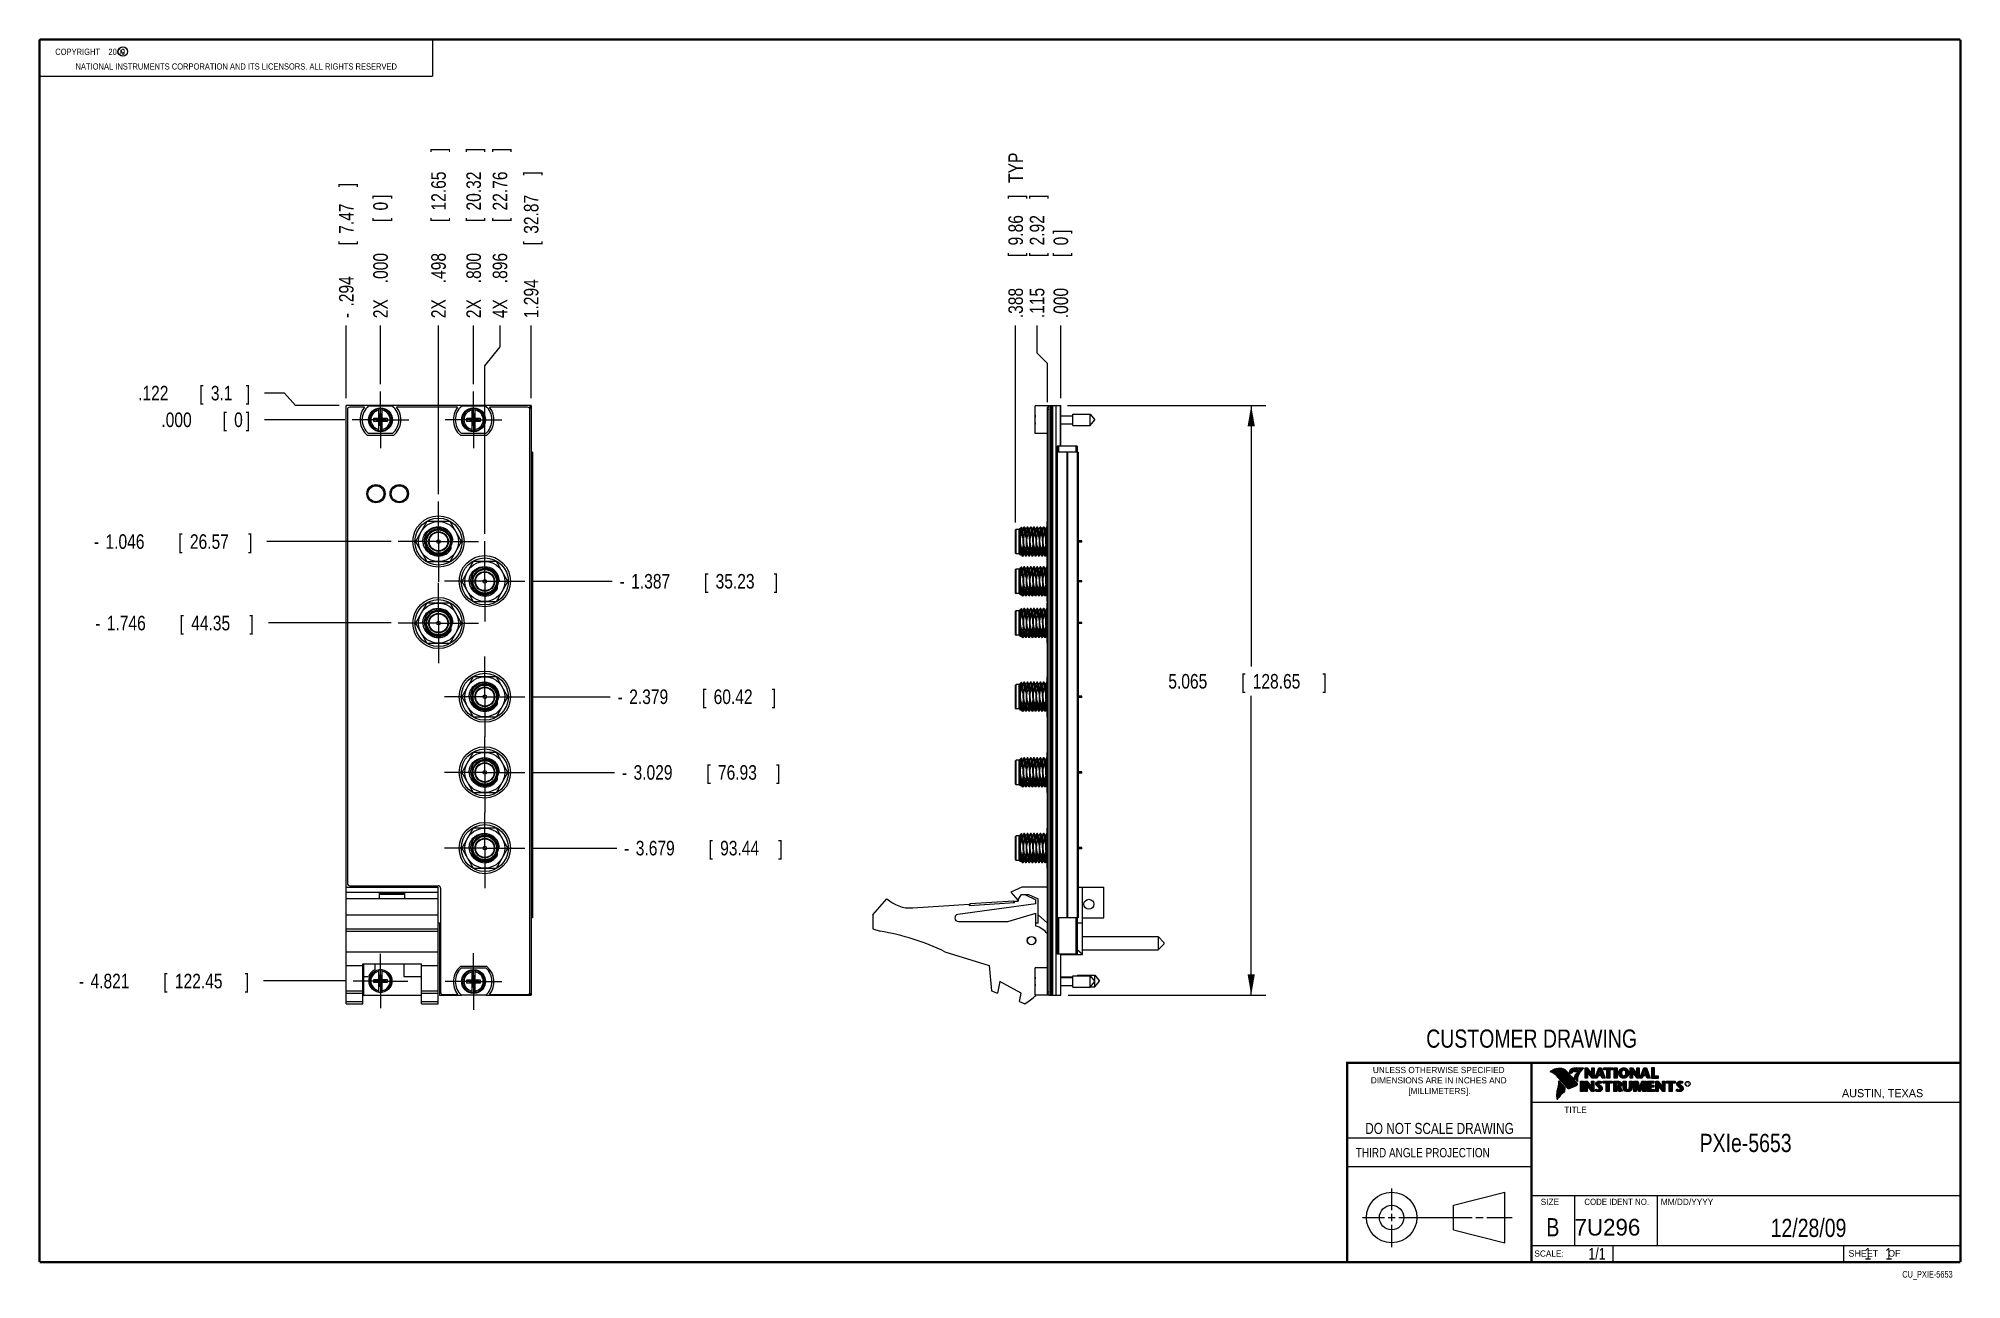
# Model space of a CAD drawing. Header units: inches. Extents: x 0.2 to 16.8, y 0.1 to 10.8.
import ezdxf
from ezdxf.enums import TextEntityAlignment as Align

# ---------------------------------------------------------------- set-up
doc = ezdxf.new("R2010")
doc.units = ezdxf.units.IN
doc.header["$LTSCALE"] = 0.935
doc.header["$MEASUREMENT"] = 0
doc.linetypes.add('CENTER', pattern=[0.6, 0.375, -0.075, 0.075, -0.075])
doc.layers.get('0').update_dxf_attribs({"linetype": 'CONTINUOUS'})
doc.layers.add('DEFAULT_1', color=7, linetype='CENTER')
doc.layers.add('DIMENSIONS', color=7, linetype='CONTINUOUS')
doc.styles.get("Standard").update_dxf_attribs({"font": 'txt', "width": 0.8})
doc.dimstyles.new('DIMSTYLE_1', dxfattribs={"dimtxt": 0.125, "dimasz": 0.18, "dimexe": 0.18, "dimexo": 0.0625, "dimgap": 0.09, "dimtad": 0, "dimtih": 1, "dimtoh": 1, "dimdec": 3, "dimzin": 4, "dimdsep": 46, "dimtxsty": 'STANDARD', "dimblk": '_FILLED', "dimblk1": '_FILLED', "dimblk2": '_FILLED', "dimcen": 0.09, "dimadec": 0, "dimazin": 0, "dimtp": 0.001, "dimtm": 0.001, "dimtfac": 1, "dimtdec": 3, "dimtofl": 0, "dimtmove": 0, "dimatfit": 3, "dimldrblk": '_FILLED', "dimfxl": 1, "dimtolj": 1, "dimtzin": 4, "dimarcsym": 0})
doc.dimstyles.new('DIMSTYLE_2', dxfattribs={"dimtxt": 0.125, "dimasz": 0.18, "dimexe": 0.18, "dimexo": 0.0625, "dimgap": 0.09, "dimtad": 0, "dimtih": 1, "dimtoh": 1, "dimdec": 3, "dimzin": 4, "dimdsep": 46, "dimtxsty": 'STANDARD', "dimblk": '_FILLED', "dimblk1": '_FILLED', "dimblk2": '_FILLED', "dimcen": 0.09, "dimadec": 0, "dimazin": 0, "dimtp": 0.001, "dimtm": 0.001, "dimtfac": 1, "dimtdec": 3, "dimtofl": 0, "dimtmove": 0, "dimatfit": 3, "dimldrblk": '_FILLED', "dimfxl": 1, "dimtolj": 1, "dimtzin": 4, "dimarcsym": 0})

msp = doc.modelspace()

# ---------------------------------------------------------------- texts
at = {"color": 2, "linetype": 'CONTINUOUS', "width": 0.8}
for s, height, p in [('c', 0.053, (0.946, 10.6363)), ('NATIONAL INSTRUMENTS CORPORATION AND ITS LICENSORS. ALL RIGHTS RESERVED', 0.053, (0.5583, 10.5016)), ('THIRD ANGLE PROJECTION', 0.08, (11.5564, 1.1584))]:
    msp.add_text(s, height=height, dxfattribs=at).set_placement(p)
at = {"color": 7, "linetype": 'CONTINUOUS', "width": 0.8}
for s, height, p in [('CUSTOMER DRAWING', 0.15625, (13.0668, 2.1001)), ('DO NOT SCALE DRAWING', 0.095, (12.2754, 1.3592)), ('B', 0.1562, (13.2497, 0.4798))]:
    msp.add_text(s, height=height, dxfattribs=at).set_placement(p, align=Align.CENTER)
at = {"color": 2, "linetype": 'CONTINUOUS'}
for s, p in [('DIMENSIONS ARE IN INCHES AND', (12.2688, 1.7933)), ('UNLESS OTHERWISE SPECIFIED', (12.2688, 1.8819)), ('[MILLIMETERS].', (12.2746, 1.7015))]:
    msp.add_text(s, height=0.053254, dxfattribs=at).set_placement(p, align=Align.CENTER)
for s, height, p in [('R', 0.0217, (14.3971, 1.7782)), ('AUSTIN, TEXAS', 0.069617, (15.7327, 1.6745)), ('TITLE', 0.05325, (13.3474, 1.5397)), ('SIZE', 0.05325, (13.1451, 0.7494)), ('MM/DD/YYYY', 0.05325, (14.1765, 0.7494)), ('SCALE:', 0.05325, (13.0904, 0.3053)), ('SHEET    OF', 0.057262, (15.7892, 0.3052))]:
    msp.add_text(s, height=height, dxfattribs=at).set_placement(p)
at = {"color": 2, "linetype": 'CONTINUOUS', "width": 0.95}
msp.add_text('CODE IDENT NO.', height=0.053254, dxfattribs=at).set_placement((13.7978, 0.7494), align=Align.CENTER)
at = {"color": 7, "linetype": 'CONTINUOUS'}
msp.add_text('7U296', height=0.14316, dxfattribs=at).set_placement((13.4363, 0.4866))
at = {"color": 7, "linetype": 'CONTINUOUS', "width": 0.8}
msp.add_text('1/1', height=0.1, dxfattribs=at).set_placement((13.7025, 0.2805), align=Align.RIGHT)
at = {"color": 2, "linetype": 'CONTINUOUS', "width": 0.8}
msp.add_text('CU_PXIE-5653', height=0.057262, dxfattribs=at).set_placement((16.6837, 0.1254), align=Align.RIGHT)
at = {"color": 2, "linetype": 'CONTINUOUS', "insert": (0.3125, 10.6805), "char_height": 0.053, "width": 0.8904, "attachment_point": 1}
msp.add_mtext('    COPYRIGHT    2009', dxfattribs=at)
at = {"color": 7, "linetype": 'CONTINUOUS'}
for s, insert, char_height, width, attachment_point in [('PXIe-5653\\P ', (14.9051, 1.3603), 0.15625, 1.125, 2), ('12/28/09 ', (15.4455, 0.6307), 0.15625, 1.125, 2), ('    1    1', (15.8075, 0.3805), 0.1, 0.8, 1)]:
    msp.add_mtext(s, dxfattribs=dict(at, insert=insert, char_height=char_height, width=width, attachment_point=attachment_point))

# ---------------------------------------------------------------- blocks, each defined once
blk = doc.blocks.new('*D0')
at = {"layer": 'DIMENSIONS', "color": 2, "linetype": 'CONTINUOUS'}
blk.add_line((3.676, 6.855), (3.676, 8.303), dxfattribs=at)
at = {"layer": 'DIMENSIONS', "color": 2, "linetype": 'CONTINUOUS', "width": 0.8}
for s, p in [(']', (3.739, 9.791)), ('12.65', (3.739, 9.291)), ('[', (3.739, 9.191)), ('.498', (3.739, 8.666)), ('2X ', (3.739, 8.366))]:
    blk.add_text(s, height=0.125, rotation=90, dxfattribs=at).set_placement(p)
blk = doc.blocks.new('_FILLED')
at = {"color": 0, "linetype": 'BYBLOCK'}
blk.add_solid([(0, 0), (-1, 0.174), (-1, -0.174)], dxfattribs=at)
blk = doc.blocks.new('*D1')
at = {"layer": 'DIMENSIONS', "color": 2, "linetype": 'CONTINUOUS'}
blk.add_line((3.978, 7.8), (3.978, 8.303), dxfattribs=at)
at = {"layer": 'DIMENSIONS', "color": 2, "linetype": 'CONTINUOUS', "width": 0.8}
for s, p in [(']', (4.041, 9.791)), ('20.32', (4.041, 9.291)), ('[', (4.041, 9.191)), ('.800', (4.041, 8.666)), ('2X ', (4.041, 8.366))]:
    blk.add_text(s, height=0.125, rotation=90, dxfattribs=at).set_placement(p)
blk = doc.blocks.new('*D2')
at = {"layer": 'DIMENSIONS', "color": 2, "linetype": 'CONTINUOUS'}
for p, q in [((4.205, 8.119), (4.205, 8.303)), ((4.074, 7.956), (4.205, 8.119)), ((4.074, 6.514), (4.074, 7.956))]:
    blk.add_line(p, q, dxfattribs=at)
at = {"layer": 'DIMENSIONS', "color": 2, "linetype": 'CONTINUOUS', "width": 0.8}
for s, p in [(']', (4.267, 9.791)), ('22.76', (4.267, 9.291)), ('[', (4.267, 9.191)), ('.896', (4.267, 8.666)), ('4X ', (4.267, 8.366))]:
    blk.add_text(s, height=0.125, rotation=90, dxfattribs=at).set_placement(p)
blk = doc.blocks.new('*D3')
at = {"layer": 'DIMENSIONS', "color": 2, "linetype": 'CONTINUOUS'}
blk.add_line((2.884, 7.678), (2.884, 8.303), dxfattribs=at)
at = {"layer": 'DIMENSIONS', "color": 2, "linetype": 'CONTINUOUS', "width": 0.8}
for s, p in [(']', (2.947, 9.491)), ('7.47', (2.947, 9.091)), ('[', (2.947, 8.991)), ('.294', (2.947, 8.466)), ('-', (2.947, 8.366))]:
    blk.add_text(s, height=0.125, rotation=90, dxfattribs=at).set_placement(p)
blk = doc.blocks.new('*D4')
at = {"layer": 'DIMENSIONS', "color": 2, "linetype": 'CONTINUOUS'}
blk.add_line((4.472, 7.678), (4.472, 8.303), dxfattribs=at)
at = {"layer": 'DIMENSIONS', "color": 2, "linetype": 'CONTINUOUS', "width": 0.8}
for s, p in [(']', (4.535, 9.591)), ('32.87', (4.535, 9.091)), ('[', (4.535, 8.991)), ('1.294', (4.535, 8.366))]:
    blk.add_text(s, height=0.125, rotation=90, dxfattribs=at).set_placement(p)
blk = doc.blocks.new('*D5')
at = {"layer": 'DIMENSIONS', "color": 2, "linetype": 'CONTINUOUS'}
blk.add_line((3.178, 7.8), (3.178, 8.303), dxfattribs=at)
at = {"layer": 'DIMENSIONS', "color": 2, "linetype": 'CONTINUOUS', "width": 0.8}
for s, p in [(']', (3.241, 9.391)), ('0', (3.241, 9.291)), ('[', (3.241, 9.191)), ('.000', (3.241, 8.666)), ('2X ', (3.241, 8.366))]:
    blk.add_text(s, height=0.125, rotation=90, dxfattribs=at).set_placement(p)
blk = doc.blocks.new('*D6')
at = {"layer": 'DIMENSIONS', "color": 2, "linetype": 'CONTINUOUS'}
for p, q in [((8.818, 8.065), (8.818, 8.303)), ((8.907, 7.978), (8.818, 8.065)), ((8.907, 7.644), (8.907, 7.978))]:
    blk.add_line(p, q, dxfattribs=at)
at = {"layer": 'DIMENSIONS', "color": 2, "linetype": 'CONTINUOUS', "width": 0.8}
for s, p in [(']', (8.881, 9.391)), ('2.92', (8.881, 8.991)), ('[', (8.881, 8.891)), ('.115', (8.881, 8.366))]:
    blk.add_text(s, height=0.125, rotation=90, dxfattribs=at).set_placement(p)
blk = doc.blocks.new('*D7')
at = {"layer": 'DIMENSIONS', "color": 2, "linetype": 'CONTINUOUS'}
blk.add_line((8.634, 6.611), (8.634, 8.303), dxfattribs=at)
at = {"layer": 'DIMENSIONS', "color": 2, "linetype": 'CONTINUOUS', "width": 0.8}
for s, p in [(' TYP', (8.697, 9.491)), (']', (8.697, 9.391)), ('9.86', (8.697, 8.991)), ('[', (8.697, 8.891)), ('.388', (8.697, 8.366))]:
    blk.add_text(s, height=0.125, rotation=90, dxfattribs=at).set_placement(p)
blk = doc.blocks.new('*D8')
at = {"layer": 'DIMENSIONS', "color": 2, "linetype": 'CONTINUOUS'}
blk.add_line((9.022, 7.678), (9.022, 8.303), dxfattribs=at)
at = {"layer": 'DIMENSIONS', "color": 2, "linetype": 'CONTINUOUS', "width": 0.8}
for s, p in [(']', (9.085, 9.091)), ('[', (9.085, 8.891)), ('0', (9.085, 8.991)), ('.000', (9.085, 8.366))]:
    blk.add_text(s, height=0.125, rotation=90, dxfattribs=at).set_placement(p)
blk = doc.blocks.new('*D9')
at = {"layer": 'DIMENSIONS', "color": 2, "linetype": 'CONTINUOUS'}
for p, q in [((2.354, 7.722), (2.183, 7.722)), ((2.447, 7.616), (2.354, 7.722)), ((2.822, 7.616), (2.447, 7.616))]:
    blk.add_line(p, q, dxfattribs=at)
at = {"layer": 'DIMENSIONS', "color": 2, "linetype": 'CONTINUOUS', "width": 0.8}
for s, p in [('.122', (1.096, 7.66)), ('[', (1.621, 7.66)), ('3.1', (1.721, 7.66)), (']', (2.021, 7.66))]:
    blk.add_text(s, height=0.125, dxfattribs=at).set_placement(p)
blk = doc.blocks.new('*D10')
at = {"layer": 'DIMENSIONS', "color": 2, "linetype": 'CONTINUOUS'}
blk.add_line((3.269, 6.448), (2.203, 6.448), dxfattribs=at)
at = {"layer": 'DIMENSIONS', "color": 2, "linetype": 'CONTINUOUS', "width": 0.8}
for s, p in [('1.046', (0.816, 6.385)), ('[', (1.441, 6.385)), ('26.57', (1.541, 6.385)), (']', (2.041, 6.385)), ('-', (0.716, 6.385))]:
    blk.add_text(s, height=0.125, dxfattribs=at).set_placement(p)
blk = doc.blocks.new('*D11')
at = {"layer": 'DIMENSIONS', "color": 2, "linetype": 'CONTINUOUS'}
blk.add_line((4.482, 6.107), (5.169, 6.107), dxfattribs=at)
at = {"layer": 'DIMENSIONS', "color": 2, "linetype": 'CONTINUOUS', "width": 0.8}
for s, p in [('1.387', (5.332, 6.044)), ('[', (5.957, 6.044)), ('35.23', (6.057, 6.044)), (']', (6.557, 6.044)), ('-', (5.232, 6.044))]:
    blk.add_text(s, height=0.125, dxfattribs=at).set_placement(p)
blk = doc.blocks.new('*D12')
at = {"layer": 'DIMENSIONS', "color": 2, "linetype": 'CONTINUOUS'}
blk.add_line((3.269, 5.748), (2.215, 5.748), dxfattribs=at)
at = {"layer": 'DIMENSIONS', "color": 2, "linetype": 'CONTINUOUS', "width": 0.8}
for s, p in [('1.746', (0.827, 5.685)), ('[', (1.452, 5.685)), ('44.35', (1.552, 5.685)), (']', (2.052, 5.685)), ('-', (0.727, 5.685))]:
    blk.add_text(s, height=0.125, dxfattribs=at).set_placement(p)
blk = doc.blocks.new('*D13')
at = {"layer": 'DIMENSIONS', "color": 2, "linetype": 'CONTINUOUS'}
blk.add_line((4.482, 5.115), (5.152, 5.115), dxfattribs=at)
at = {"layer": 'DIMENSIONS', "color": 2, "linetype": 'CONTINUOUS', "width": 0.8}
for s, p in [('2.379', (5.315, 5.052)), ('[', (5.94, 5.052)), ('60.42', (6.04, 5.052)), (']', (6.54, 5.052)), ('-', (5.215, 5.052))]:
    blk.add_text(s, height=0.125, dxfattribs=at).set_placement(p)
blk = doc.blocks.new('*D14')
at = {"layer": 'DIMENSIONS', "color": 2, "linetype": 'CONTINUOUS'}
blk.add_line((4.482, 4.465), (5.189, 4.465), dxfattribs=at)
at = {"layer": 'DIMENSIONS', "color": 2, "linetype": 'CONTINUOUS', "width": 0.8}
for s, p in [('3.029', (5.352, 4.402)), ('[', (5.977, 4.402)), ('76.93', (6.077, 4.402)), (']', (6.577, 4.402)), ('-', (5.252, 4.402))]:
    blk.add_text(s, height=0.125, dxfattribs=at).set_placement(p)
blk = doc.blocks.new('*D15')
at = {"layer": 'DIMENSIONS', "color": 2, "linetype": 'CONTINUOUS'}
blk.add_line((4.482, 3.815), (5.208, 3.815), dxfattribs=at)
at = {"layer": 'DIMENSIONS', "color": 2, "linetype": 'CONTINUOUS', "width": 0.8}
for s, p in [('-', (5.271, 3.752)), ('3.679', (5.371, 3.752)), ('[', (5.996, 3.752)), ('93.44', (6.096, 3.752)), (']', (6.596, 3.752))]:
    blk.add_text(s, height=0.125, dxfattribs=at).set_placement(p)
blk = doc.blocks.new('*D16')
at = {"layer": 'DIMENSIONS', "color": 2, "linetype": 'CONTINUOUS'}
blk.add_line((2.882, 2.673), (2.174, 2.673), dxfattribs=at)
at = {"layer": 'DIMENSIONS', "color": 2, "linetype": 'CONTINUOUS', "width": 0.8}
for s, p in [('-', (0.587, 2.61)), ('4.821', (0.687, 2.61)), ('[', (1.312, 2.61)), ('122.45', (1.412, 2.61)), (']', (2.012, 2.61))]:
    blk.add_text(s, height=0.125, dxfattribs=at).set_placement(p)
blk = doc.blocks.new('*D17')
at = {"layer": 'DIMENSIONS', "color": 2, "linetype": 'CONTINUOUS'}
blk.add_line((2.872, 7.494), (2.183, 7.494), dxfattribs=at)
at = {"layer": 'DIMENSIONS', "color": 2, "linetype": 'CONTINUOUS', "width": 0.8}
for s, p in [('.000', (1.296, 7.431)), ('[', (1.821, 7.431)), ('0', (1.921, 7.431)), (']', (2.021, 7.431))]:
    blk.add_text(s, height=0.125, dxfattribs=at).set_placement(p)
blk = doc.blocks.new('*D18')
at = {"layer": 'DIMENSIONS', "color": 2, "linetype": 'CONTINUOUS'}
for p, q in [((9.08, 7.616), (10.783, 7.616)), ((10.658, 7.616), (10.658, 5.373)), ((10.658, 2.551), (10.658, 5.123)), ((9.085, 2.551), (10.783, 2.551))]:
    blk.add_line(p, q, dxfattribs=at)
at = {"layer": 'DIMENSIONS', "color": 2, "linetype": 'CONTINUOUS', "xscale": 0.18, "yscale": 0.18, "zscale": 0.18}
for p, rotation in [((10.658, 7.616), 90), ((10.658, 2.551), 270)]:
    blk.add_blockref('_FILLED', p, dxfattribs=dict(at, rotation=rotation))
at = {"layer": 'DIMENSIONS', "color": 2, "linetype": 'CONTINUOUS', "width": 0.8}
for s, p in [('5.065', (9.946, 5.185)), ('[', (10.571, 5.185)), ('128.65', (10.671, 5.185)), (']', (11.271, 5.185))]:
    blk.add_text(s, height=0.125, dxfattribs=at).set_placement(p)

# ---------------------------------------------------------------- dimensions: what is measured, and where the dimension line sits
at = {"layer": 'DIMENSIONS', "color": 2, "linetype": 'CONTINUOUS'}
for feature_location, offset, dtype, origin, text, picture, middle in [((3.6763, 6.8551), (0, 1.448), 1, (3.1783, 7.7371), '2X <>', '*D0', (3.6763, 9.1281)), ((3.9783, 7.7996), (0, 0.5035), 1, (3.1783, 7.7371), '2X <>', '*D1', (3.9783, 9.1281)), ((4.0743, 6.5141), (0.1305, 1.789), 0, (3.1783, 7.7371), '4X <>', '*D2', (4.2048, 9.1281)), ((8.6342, 6.6108), (0, 1.6923), 1, (9.0222, 7.6156), '<> TYP', '*D7', (8.6342, 9.1281)), ((2.8843, 7.6781), (0, 0.625), 1, (3.1783, 7.7371), '-<>', '*D3', (2.8843, 8.9781)), ((3.1783062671, 7.7996482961), (0, 0.5035), 1, (3.1783062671, 7.7371482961), '2X <>', '*D5', (3.1783062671, 8.9281482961)), ((2.8818, 2.6729), (-0.7075, 0), 0, (2.9348, 7.4936), '-<>', '*D16', (1.3493, 2.6729)), ((3.2688, 6.4476), (-1.0657, 0), 0, (2.9348, 7.4936), '-<>', '*D10', (1.4281, 6.4476)), ((3.2688, 5.7476), (-1.054, 0), 0, (2.9348, 7.4936), '-<>', '*D12', (1.4398, 5.7476)), ((4.4818, 6.1066), (0.6874, 0), 0, (3.1783, 7.4936), '-<>', '*D11', (5.9442, 6.1066)), ((4.4818, 5.1148), (0.6702, 0), 0, (3.1783, 7.4936), '-<>', '*D13', (5.927, 5.1148)), ((4.4818, 4.4648), (0.7075, 0), 0, (3.1783, 7.4936), '-<>', '*D14', (5.9644, 4.4648)), ((4.4818, 3.8148), (0.7262, 0), 0, (3.1783, 7.4936), '-<>', '*D15', (5.983, 3.8148))]:
    dim = msp.add_ordinate_dim(feature_location=feature_location, offset=offset, dtype=dtype, origin=origin, text=text, dimstyle='DIMSTYLE_1', dxfattribs=at)
    dim.commit()
    dim.dimension.update_dxf_attribs({"geometry": picture, "text_midpoint": middle})
for feature_location, offset, dtype, origin, picture, middle in [((4.4723, 7.6781), (0, 0.625), 1, (3.1783, 7.7371), '*D4', (4.4723, 9.0281)), ((8.9071536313, 7.6441482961), (-0.0888153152, 0.659), 0, (9.0221536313, 7.6156482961), '*D6', (8.8183383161, 8.9281482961)), ((9.0221536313, 7.6781482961), (0, 0.625), 1, (9.0221536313, 7.6156482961), '*D8', (9.0221536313, 8.7781482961)), ((2.8218, 7.6156), (-0.6387, 0.1067), 0, (2.9348, 7.4936), '*D9', (1.6081, 7.7224)), ((2.8723062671, 7.4936482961), (-0.6891677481, 0), 0, (2.9348062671, 7.4936482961), '*D17', (1.708138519, 7.4936482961))]:
    dim = msp.add_ordinate_dim(feature_location=feature_location, offset=offset, dtype=dtype, origin=origin, dimstyle='DIMSTYLE_1', dxfattribs=at)
    dim.commit()
    dim.dimension.update_dxf_attribs({"geometry": picture, "text_midpoint": middle})
dim = msp.add_linear_dim(base=(10.6582, 7.6156), p1=(9.0847, 2.5506), p2=(9.0797, 7.6156), angle=90, dimstyle='DIMSTYLE_2', dxfattribs=at)
dim.commit()
dim.dimension.update_dxf_attribs({"geometry": '*D18', "text_midpoint": (10.6582, 5.2477), "dimtype": 160})

# ---------------------------------------------------------------- linework, layer by layer
at = {"color": 2, "linetype": 'CONTINUOUS'}
for p, q in [((0.25, 10.7586), (3.625, 10.7586)), ((0.25, 10.7586), (0.25, 10.4456)), ((3.625, 10.7586), (3.625, 10.4456)), ((0.25, 10.4456), (3.625, 10.4456)), ((13.0652, 1.9695), (16.745, 1.9695)), ((13.0652, 1.9695), (13.0652, 0.2605)), ((13.2311, 1.8934), (13.2311, 1.8949)), ((13.2347, 1.8921), (13.2347, 1.8972)), ((13.2382, 1.8907), (13.2382, 1.8994)), ((13.2418, 1.8892), (13.2418, 1.9015)), ((13.2453, 1.8876), (13.2453, 1.9035)), ((13.2489, 1.8858), (13.2489, 1.9054)), ((13.2524, 1.8839), (13.2524, 1.9069)), ((13.256, 1.8818), (13.256, 1.9084)), ((13.2596, 1.8796), (13.2596, 1.9098)), ((13.2631, 1.8772), (13.2631, 1.9111)), ((13.2667, 1.8747), (13.2667, 1.9124)), ((13.2702, 1.872), (13.2702, 1.9135)), ((13.2738, 1.869), (13.2738, 1.9146)), ((13.2773, 1.8658), (13.2773, 1.9155)), ((13.2809, 1.8624), (13.2809, 1.9164)), ((13.2844, 1.8587), (13.2844, 1.9173)), ((13.288, 1.8549), (13.288, 1.9181)), ((13.2915, 1.851), (13.2915, 1.9188)), ((13.2951, 1.8471), (13.2951, 1.9194)), ((13.2987, 1.8431), (13.2987, 1.9198)), ((13.3022, 1.8391), (13.3022, 1.92)), ((13.3058, 1.8351), (13.3058, 1.9201)), ((13.3093, 1.8311), (13.3093, 1.9201)), ((13.3129, 1.827), (13.3129, 1.9199)), ((13.3164, 1.8229), (13.3164, 1.9196)), ((13.32, 1.8188), (13.32, 1.9192)), ((13.3235, 1.8146), (13.3235, 1.9186)), ((13.3271, 1.8104), (13.3271, 1.9179)), ((13.3306, 1.8062), (13.3306, 1.9172)), ((13.3342, 1.802), (13.3342, 1.9163)), ((13.3378, 1.7978), (13.3378, 1.9151)), ((13.3413, 1.7937), (13.3413, 1.9138)), ((13.3449, 1.7897), (13.3449, 1.9122)), ((13.3484, 1.7856), (13.3484, 1.9103)), ((13.352, 1.7817), (13.352, 1.9081)), ((13.3555, 1.7778), (13.3555, 1.9055)), ((13.3591, 1.7739), (13.3591, 1.9026)), ((13.3626, 1.7701), (13.3626, 1.8991)), ((13.3662, 1.7663), (13.3662, 1.8952)), ((13.3697, 1.7625), (13.3697, 1.8915)), ((13.3733, 1.7588), (13.3733, 1.8878)), ((13.3769, 1.7556), (13.3769, 1.8841)), ((13.3804, 1.7529), (13.3804, 1.8803)), ((13.384, 1.7512), (13.384, 1.8766)), ((13.3875, 1.7509), (13.3875, 1.8728)), ((13.4022, 1.878), (13.3901, 1.8922)), ((13.3911, 1.7518), (13.3911, 1.8691)), ((13.4029, 1.881), (13.3927, 1.893)), ((13.3946, 1.8908), (13.3946, 1.8999)), ((13.3946, 1.7533), (13.3946, 1.8653)), ((13.3982, 1.8866), (13.3982, 1.9062)), ((13.3982, 1.7548), (13.3982, 1.8615)), ((13.4017, 1.8824), (13.4017, 1.9101)), ((13.4017, 1.7563), (13.4017, 1.8574)), ((13.4053, 1.8823), (13.4053, 1.9129)), ((13.4053, 1.7578), (13.4053, 1.8531)), ((13.4088, 1.8844), (13.4088, 1.915)), ((13.4088, 1.7593), (13.4088, 1.8488)), ((13.4124, 1.887), (13.4124, 1.9167)), ((13.4124, 1.7609), (13.4124, 1.8445)), ((13.4159, 1.89), (13.4159, 1.9182)), ((13.4159, 1.7625), (13.4159, 1.8402)), ((13.4195, 1.8937), (13.4195, 1.9193)), ((13.4195, 1.7641), (13.4195, 1.8359)), ((13.4231, 1.8964), (13.4231, 1.9203)), ((13.4231, 1.7657), (13.4231, 1.8316)), ((13.4266, 1.8982), (13.4266, 1.9209)), ((13.4266, 1.7674), (13.4266, 1.8273)), ((13.4302, 1.8995), (13.4302, 1.9214)), ((13.4302, 1.7691), (13.4302, 1.823)), ((13.4414, 1.8328), (13.4319, 1.8437)), ((13.4337, 1.8997), (13.4337, 1.922)), ((13.4337, 1.7708), (13.4337, 1.8187)), ((13.4433, 1.8344), (13.4349, 1.844)), ((13.4373, 1.8991), (13.4373, 1.9224)), ((13.4373, 1.8413), (13.4373, 1.8491)), ((13.4408, 1.898), (13.4408, 1.9228)), ((13.4408, 1.8372), (13.4408, 1.8572)), ((13.4444, 1.8972), (13.4444, 1.9231)), ((13.4444, 1.8331), (13.4444, 1.8665)), ((13.4479, 1.8969), (13.4479, 1.9234)), ((13.4479, 1.8288), (13.4479, 1.873)), ((13.4515, 1.8966), (13.4515, 1.9236)), ((13.4515, 1.8247), (13.4515, 1.8764)), ((13.4529, 1.9261), (13.5132, 1.9271)), ((13.453, 1.9236), (13.5067, 1.9245)), ((13.455, 1.8965), (13.455, 1.9237)), ((13.455, 1.8207), (13.455, 1.878)), ((13.4586, 1.8964), (13.4586, 1.9237)), ((13.4586, 1.8303), (13.4586, 1.879)), ((13.4622, 1.8957), (13.4622, 1.9238)), ((13.4622, 1.8535), (13.4622, 1.8795)), ((13.4657, 1.8935), (13.4657, 1.9238)), ((13.4657, 1.8636), (13.4657, 1.8798)), ((13.4693, 1.872), (13.4693, 1.9239)), ((13.4728, 1.8794), (13.4728, 1.9239)), ((13.4764, 1.8859), (13.4764, 1.924)), ((13.4799, 1.8919), (13.4799, 1.924)), ((13.4835, 1.8973), (13.4835, 1.9241)), ((13.487, 1.9023), (13.487, 1.9242)), ((13.4906, 1.9069), (13.4906, 1.9242)), ((13.4941, 1.9112), (13.4941, 1.9243)), ((13.4977, 1.9153), (13.4977, 1.9243)), ((13.5013, 1.9191), (13.5013, 1.9244)), ((13.5261, 1.9263), (13.5451, 1.9263)), ((13.5261, 1.839), (13.5261, 1.9263)), ((13.5466, 1.839), (13.5261, 1.839)), ((13.5286, 1.9237), (13.5439, 1.9237)), ((13.5286, 1.8415), (13.5286, 1.9237)), ((13.5441, 1.8415), (13.5286, 1.8415)), ((13.5332, 1.8415), (13.5332, 1.9237)), ((13.5367, 1.8415), (13.5367, 1.9237)), ((13.5402, 1.8415), (13.5402, 1.9237)), ((13.5441, 1.8976), (13.5437, 1.9237)), ((13.5439, 1.9237), (13.5854, 1.869)), ((13.5873, 1.8415), (13.5441, 1.8976)), ((13.5441, 1.8976), (13.5441, 1.8415)), ((13.5451, 1.9263), (13.5829, 1.8765)), ((13.586, 1.839), (13.5466, 1.8902)), ((13.5466, 1.8902), (13.5466, 1.839)), ((13.5471, 1.8936), (13.5471, 1.9194)), ((13.5506, 1.8891), (13.5506, 1.9149)), ((13.5541, 1.8846), (13.5541, 1.9103)), ((13.5576, 1.8801), (13.5576, 1.9057)), ((13.561, 1.8756), (13.561, 1.9011)), ((13.5645, 1.8711), (13.5645, 1.8965)), ((13.568, 1.8665), (13.568, 1.8919)), ((13.5715, 1.862), (13.5715, 1.8874)), ((13.575, 1.8575), (13.575, 1.8828)), ((13.5784, 1.853), (13.5784, 1.8782)), ((13.5819, 1.8485), (13.5819, 1.8736)), ((13.5829, 1.9263), (13.6036, 1.9263)), ((13.5829, 1.8765), (13.5829, 1.9263)), ((13.5854, 1.9237), (13.6011, 1.9237)), ((13.5854, 1.869), (13.5854, 1.9237)), ((13.5854, 1.844), (13.5854, 1.869)), ((13.6036, 1.839), (13.586, 1.839)), ((13.6011, 1.8415), (13.5873, 1.8415)), ((13.5889, 1.8415), (13.5889, 1.9237)), ((13.5923, 1.8415), (13.5923, 1.9237)), ((13.5958, 1.8415), (13.5958, 1.9237)), ((13.5993, 1.8415), (13.5993, 1.9237)), ((13.6011, 1.9237), (13.6011, 1.8415)), ((13.6036, 1.9263), (13.6036, 1.839)), ((13.6088, 1.839), (13.6444, 1.9262)), ((13.6294, 1.839), (13.6088, 1.839)), ((13.6125, 1.8415), (13.6461, 1.9237)), ((13.6277, 1.8415), (13.6125, 1.8415)), ((13.6167, 1.8415), (13.6167, 1.8516)), ((13.6201, 1.8415), (13.6201, 1.8601)), ((13.6236, 1.8415), (13.6236, 1.8686)), ((13.6271, 1.8415), (13.6271, 1.8771)), ((13.6361, 1.8623), (13.6277, 1.8415)), ((13.6378, 1.8598), (13.6294, 1.839)), ((13.6306, 1.8486), (13.6306, 1.8857)), ((13.634, 1.8573), (13.634, 1.8942)), ((13.6665, 1.8623), (13.6361, 1.8623)), ((13.6375, 1.8623), (13.6375, 1.9027)), ((13.6647, 1.8598), (13.6378, 1.8598)), ((13.6388, 1.8711), (13.65, 1.9073)), ((13.6639, 1.8711), (13.6388, 1.8711)), ((13.641, 1.8781), (13.641, 1.9112)), ((13.641, 1.8623), (13.641, 1.8711)), ((13.6423, 1.8736), (13.6519, 1.9048)), ((13.6606, 1.8736), (13.6423, 1.8736)), ((13.6444, 1.9262), (13.6664, 1.9262)), ((13.6445, 1.8893), (13.6445, 1.9197)), ((13.6445, 1.8623), (13.6445, 1.8711)), ((13.6461, 1.9237), (13.6647, 1.9237)), ((13.6479, 1.9006), (13.6479, 1.9237)), ((13.6479, 1.8623), (13.6479, 1.8711)), ((13.65, 1.9073), (13.6541, 1.9073)), ((13.6514, 1.9073), (13.6514, 1.9237)), ((13.6514, 1.8623), (13.6514, 1.8711)), ((13.6519, 1.9048), (13.6521, 1.9048)), ((13.6521, 1.9048), (13.6606, 1.8736)), ((13.6541, 1.9073), (13.6639, 1.8711)), ((13.6549, 1.9043), (13.6549, 1.9237)), ((13.6549, 1.8623), (13.6549, 1.8711)), ((13.6584, 1.8915), (13.6584, 1.9237)), ((13.6584, 1.8623), (13.6584, 1.8711)), ((13.6618, 1.8787), (13.6618, 1.9237)), ((13.6618, 1.8623), (13.6618, 1.8711)), ((13.6647, 1.9237), (13.6959, 1.8415)), ((13.6717, 1.839), (13.6647, 1.8598)), ((13.6653, 1.8623), (13.6653, 1.922)), ((13.6664, 1.9262), (13.6995, 1.839)), ((13.6735, 1.8415), (13.6665, 1.8623)), ((13.6688, 1.8555), (13.6688, 1.9128)), ((13.6995, 1.839), (13.6717, 1.839)), ((13.6723, 1.8452), (13.6723, 1.9037)), ((13.6959, 1.8415), (13.6735, 1.8415)), ((13.6757, 1.8415), (13.6757, 1.8945)), ((13.6792, 1.8415), (13.6792, 1.8854)), ((13.6827, 1.8415), (13.6827, 1.8762)), ((13.6862, 1.8415), (13.6862, 1.8671)), ((13.6866, 1.9262), (13.7634, 1.9262)), ((13.6866, 1.9099), (13.6866, 1.9262)), ((13.7118, 1.9099), (13.6866, 1.9099)), ((13.6891, 1.9237), (13.7609, 1.9237)), ((13.6891, 1.9125), (13.6891, 1.9237)), ((13.7143, 1.9125), (13.6891, 1.9125)), ((13.6896, 1.8415), (13.6896, 1.8579)), ((13.6931, 1.9125), (13.6931, 1.9237)), ((13.6931, 1.8415), (13.6931, 1.8488)), ((13.6966, 1.9125), (13.6966, 1.9237)), ((13.7001, 1.9125), (13.7001, 1.9237)), ((13.7035, 1.9125), (13.7035, 1.9237)), ((13.707, 1.9125), (13.707, 1.9237)), ((13.7105, 1.9125), (13.7105, 1.9237)), ((13.7118, 1.839), (13.7118, 1.9099)), ((13.7382, 1.839), (13.7118, 1.839)), ((13.7143, 1.9125), (13.714, 1.9237)), ((13.7143, 1.8415), (13.7143, 1.9125)), ((13.7357, 1.8415), (13.7143, 1.8415)), ((13.7174, 1.8415), (13.7174, 1.9237)), ((13.7209, 1.8415), (13.7209, 1.9237)), ((13.7244, 1.8415), (13.7244, 1.9237)), ((13.7279, 1.8415), (13.7279, 1.9237)), ((13.7313, 1.8415), (13.7313, 1.9237)), ((13.7357, 1.9125), (13.7348, 1.9237)), ((13.7609, 1.9125), (13.7357, 1.9125)), ((13.7357, 1.9125), (13.7357, 1.8415)), ((13.7634, 1.9099), (13.7382, 1.9099)), ((13.7382, 1.9099), (13.7382, 1.839)), ((13.7383, 1.9125), (13.7383, 1.9237)), ((13.7418, 1.9125), (13.7418, 1.9237)), ((13.7452, 1.9125), (13.7452, 1.9237)), ((13.7487, 1.9125), (13.7487, 1.9237)), ((13.7522, 1.9125), (13.7522, 1.9237)), ((13.7557, 1.9125), (13.7557, 1.9237)), ((13.7591, 1.9125), (13.7591, 1.9237)), ((13.7609, 1.9237), (13.7609, 1.9125)), ((13.7634, 1.9262), (13.7634, 1.9099)), ((13.7768, 1.9262), (13.8031, 1.9262)), ((13.7768, 1.839), (13.7768, 1.9262)), ((13.8031, 1.839), (13.7768, 1.839)), ((13.7794, 1.9237), (13.8006, 1.9237)), ((13.7794, 1.8415), (13.7794, 1.9237)), ((13.8006, 1.8415), (13.7794, 1.8415)), ((13.7835, 1.8415), (13.7835, 1.9237)), ((13.787, 1.8415), (13.787, 1.9237)), ((13.7904, 1.8415), (13.7904, 1.9237)), ((13.7939, 1.8415), (13.7939, 1.9237)), ((13.7974, 1.8415), (13.7974, 1.9237)), ((13.8006, 1.9237), (13.8006, 1.8415)), ((13.8031, 1.9262), (13.8031, 1.839)), ((13.8154, 1.8853), (13.8155, 1.8871)), ((13.8154, 1.8834), (13.8154, 1.8853)), ((13.8154, 1.8816), (13.8154, 1.8834)), ((13.8155, 1.8797), (13.8154, 1.8816)), ((13.8155, 1.8871), (13.8157, 1.8889)), ((13.8157, 1.8779), (13.8155, 1.8797)), ((13.8157, 1.8889), (13.8159, 1.8907)), ((13.8159, 1.876), (13.8157, 1.8779)), ((13.8159, 1.8907), (13.8161, 1.8924)), ((13.8162, 1.8742), (13.8159, 1.876)), ((13.8161, 1.8924), (13.8165, 1.8941)), ((13.8166, 1.8724), (13.8162, 1.8742)), ((13.8165, 1.8941), (13.8169, 1.8958)), ((13.817, 1.8706), (13.8166, 1.8724)), ((13.8169, 1.8958), (13.8174, 1.8975)), ((13.8174, 1.8689), (13.817, 1.8706)), ((13.8174, 1.8975), (13.8179, 1.8991)), ((13.8179, 1.8672), (13.8174, 1.8689)), ((13.8179, 1.8991), (13.8185, 1.9006)), ((13.8179, 1.8852), (13.818, 1.8869)), ((13.8179, 1.8834), (13.8179, 1.8852)), ((13.818, 1.8817), (13.8179, 1.8834)), ((13.8185, 1.8655), (13.8179, 1.8672)), ((13.818, 1.8869), (13.8182, 1.8886)), ((13.8181, 1.8799), (13.818, 1.8817)), ((13.8182, 1.8781), (13.8181, 1.8799)), ((13.8182, 1.8886), (13.8184, 1.8903)), ((13.8184, 1.8764), (13.8182, 1.8781)), ((13.8184, 1.8903), (13.8186, 1.892)), ((13.8187, 1.8746), (13.8184, 1.8764)), ((13.8185, 1.9006), (13.8191, 1.9021)), ((13.8191, 1.8639), (13.8185, 1.8655)), ((13.8186, 1.892), (13.819, 1.8936)), ((13.8191, 1.8729), (13.8187, 1.8746)), ((13.819, 1.8936), (13.8193, 1.8952)), ((13.8191, 1.9021), (13.8198, 1.9036)), ((13.8194, 1.8712), (13.8191, 1.8729)), ((13.8198, 1.8623), (13.8191, 1.8639)), ((13.8193, 1.8952), (13.8198, 1.8967)), ((13.8199, 1.8696), (13.8194, 1.8712)), ((13.8198, 1.9036), (13.8206, 1.9051)), ((13.8198, 1.8967), (13.8203, 1.8982)), ((13.8205, 1.8607), (13.8198, 1.8623)), ((13.8204, 1.8679), (13.8199, 1.8696)), ((13.8203, 1.8982), (13.8208, 1.8997)), ((13.8209, 1.8664), (13.8204, 1.8679)), ((13.8213, 1.8592), (13.8205, 1.8607)), ((13.8206, 1.9051), (13.8214, 1.9065)), ((13.8208, 1.8997), (13.8214, 1.9011)), ((13.8209, 1.8664), (13.8208, 1.8997)), ((13.8215, 1.8648), (13.8209, 1.8664)), ((13.8221, 1.8578), (13.8213, 1.8592)), ((13.8214, 1.9065), (13.8223, 1.9079)), ((13.8214, 1.9011), (13.8221, 1.9025)), ((13.8221, 1.8633), (13.8215, 1.8648)), ((13.8221, 1.9025), (13.8228, 1.9038)), ((13.8228, 1.8619), (13.8221, 1.8633)), ((13.823, 1.8563), (13.8221, 1.8578)), ((13.8223, 1.9079), (13.8232, 1.9092)), ((13.8228, 1.9038), (13.8236, 1.9052)), ((13.8235, 1.8604), (13.8228, 1.8619)), ((13.8239, 1.855), (13.823, 1.8563)), ((13.8232, 1.9092), (13.8243, 1.9106)), ((13.8243, 1.8591), (13.8235, 1.8604)), ((13.8236, 1.9052), (13.8244, 1.9065)), ((13.8249, 1.8536), (13.8239, 1.855)), ((13.8243, 1.9106), (13.8253, 1.9119)), ((13.8243, 1.8591), (13.8244, 1.9065)), ((13.8251, 1.8577), (13.8243, 1.8591)), ((13.8244, 1.9065), (13.8253, 1.9077)), ((13.826, 1.8523), (13.8249, 1.8536)), ((13.826, 1.8564), (13.8251, 1.8577)), ((13.8253, 1.9119), (13.8265, 1.9132)), ((13.8253, 1.9077), (13.8262, 1.909)), ((13.8269, 1.8552), (13.826, 1.8564)), ((13.8271, 1.8511), (13.826, 1.8523)), ((13.8262, 1.909), (13.8273, 1.9102)), ((13.8265, 1.9132), (13.8276, 1.9144)), ((13.8279, 1.854), (13.8269, 1.8552)), ((13.8282, 1.8499), (13.8271, 1.8511)), ((13.8273, 1.9102), (13.8283, 1.9114)), ((13.8276, 1.9144), (13.8288, 1.9156)), ((13.8279, 1.854), (13.8283, 1.9114)), ((13.8289, 1.8528), (13.8279, 1.854)), ((13.8294, 1.8487), (13.8282, 1.8499)), ((13.8283, 1.9114), (13.8294, 1.9126)), ((13.8288, 1.9156), (13.8301, 1.9167)), ((13.83, 1.8517), (13.8289, 1.8528)), ((13.8294, 1.9126), (13.8306, 1.9137)), ((13.8306, 1.8476), (13.8294, 1.8487)), ((13.8311, 1.8506), (13.83, 1.8517)), ((13.8301, 1.9167), (13.8314, 1.9178)), ((13.8306, 1.9137), (13.8318, 1.9148)), ((13.8319, 1.8466), (13.8306, 1.8476)), ((13.8311, 1.8506), (13.8318, 1.9148)), ((13.8323, 1.8496), (13.8311, 1.8506)), ((13.8314, 1.9178), (13.8327, 1.9188)), ((13.8318, 1.9148), (13.833, 1.9158)), ((13.8332, 1.8456), (13.8319, 1.8466)), ((13.8335, 1.8486), (13.8323, 1.8496)), ((13.8327, 1.9188), (13.834, 1.9198)), ((13.833, 1.9158), (13.8342, 1.9168)), ((13.8346, 1.8447), (13.8332, 1.8456)), ((13.8347, 1.8477), (13.8335, 1.8486)), ((13.834, 1.9198), (13.8354, 1.9207)), ((13.8342, 1.9168), (13.8355, 1.9177)), ((13.836, 1.8438), (13.8346, 1.8447)), ((13.8347, 1.8477), (13.8355, 1.9177)), ((13.836, 1.8468), (13.8347, 1.8477)), ((13.8354, 1.9207), (13.8368, 1.9215)), ((13.8355, 1.9177), (13.8368, 1.9185)), ((13.8373, 1.846), (13.836, 1.8468)), ((13.8374, 1.843), (13.836, 1.8438)), ((13.8368, 1.9215), (13.8382, 1.9223)), ((13.8368, 1.9185), (13.8381, 1.9193)), ((13.8386, 1.8452), (13.8373, 1.846)), ((13.839, 1.8423), (13.8374, 1.843)), ((13.8381, 1.9193), (13.8394, 1.92)), ((13.8386, 1.8452), (13.8381, 1.9193)), ((13.8382, 1.9223), (13.8397, 1.923)), ((13.84, 1.8445), (13.8386, 1.8452)), ((13.8405, 1.8416), (13.839, 1.8423)), ((13.8394, 1.92), (13.8408, 1.9207)), ((13.8397, 1.923), (13.8412, 1.9237)), ((13.8397, 1.8857), (13.8398, 1.8868)), ((13.8397, 1.8845), (13.8397, 1.8857)), ((13.8397, 1.8833), (13.8397, 1.8845)), ((13.8397, 1.8821), (13.8397, 1.8833)), ((13.8397, 1.8809), (13.8397, 1.8821)), ((13.8398, 1.8796), (13.8397, 1.8809)), ((13.8398, 1.8868), (13.8399, 1.888)), ((13.8399, 1.8784), (13.8398, 1.8796)), ((13.8399, 1.888), (13.84, 1.8891)), ((13.84, 1.8773), (13.8399, 1.8784)), ((13.84, 1.8891), (13.8401, 1.8902)), ((13.8401, 1.8761), (13.84, 1.8773)), ((13.8415, 1.8439), (13.84, 1.8445)), ((13.8401, 1.8902), (13.8402, 1.8913)), ((13.8402, 1.8749), (13.8401, 1.8761)), ((13.8402, 1.8913), (13.8403, 1.8924)), ((13.8404, 1.8738), (13.8402, 1.8749)), ((13.8403, 1.8924), (13.8405, 1.8934)), ((13.8405, 1.8727), (13.8404, 1.8738)), ((13.8405, 1.8934), (13.8407, 1.8944)), ((13.8407, 1.8716), (13.8405, 1.8727)), ((13.8421, 1.8409), (13.8405, 1.8416)), ((13.8407, 1.8944), (13.8409, 1.8954)), ((13.841, 1.8706), (13.8407, 1.8716)), ((13.8408, 1.9207), (13.8422, 1.9213)), ((13.8409, 1.8954), (13.8411, 1.8963)), ((13.8412, 1.8696), (13.841, 1.8706)), ((13.8411, 1.8963), (13.8414, 1.8972)), ((13.8412, 1.9237), (13.8427, 1.9243)), ((13.8414, 1.8686), (13.8412, 1.8696)), ((13.8414, 1.8972), (13.8416, 1.8981)), ((13.8417, 1.8677), (13.8414, 1.8686)), ((13.8415, 1.8439), (13.8417, 1.8678)), ((13.843, 1.8433), (13.8415, 1.8439)), ((13.8416, 1.8981), (13.8419, 1.899)), ((13.842, 1.8667), (13.8417, 1.8677)), ((13.8419, 1.899), (13.8422, 1.8999)), ((13.842, 1.8991), (13.8422, 1.9213)), ((13.8423, 1.8658), (13.842, 1.8667)), ((13.8438, 1.8404), (13.8421, 1.8409)), ((13.8422, 1.9213), (13.8436, 1.9219)), ((13.8422, 1.8999), (13.8426, 1.9007)), ((13.8422, 1.8844), (13.8423, 1.8856)), ((13.8422, 1.8833), (13.8422, 1.8844)), ((13.8422, 1.8821), (13.8422, 1.8833)), ((13.8423, 1.8809), (13.8422, 1.8821)), ((13.8423, 1.8867), (13.8424, 1.8878)), ((13.8423, 1.8856), (13.8423, 1.8867)), ((13.8423, 1.8798), (13.8423, 1.8809)), ((13.8424, 1.8786), (13.8423, 1.8798)), ((13.8427, 1.865), (13.8423, 1.8658)), ((13.8424, 1.8878), (13.8425, 1.8889)), ((13.8425, 1.8775), (13.8424, 1.8786)), ((13.8425, 1.8889), (13.8426, 1.89)), ((13.8426, 1.8764), (13.8425, 1.8775)), ((13.8426, 1.9007), (13.843, 1.9016)), ((13.8426, 1.89), (13.8427, 1.891)), ((13.8427, 1.8753), (13.8426, 1.8764)), ((13.8427, 1.9243), (13.8443, 1.9248)), ((13.8427, 1.891), (13.8428, 1.892)), ((13.8429, 1.8742), (13.8427, 1.8753)), ((13.8431, 1.8641), (13.8427, 1.865)), ((13.8428, 1.892), (13.843, 1.893)), ((13.843, 1.8731), (13.8429, 1.8742)), ((13.843, 1.9016), (13.8434, 1.9024)), ((13.843, 1.893), (13.8432, 1.8939)), ((13.8432, 1.8721), (13.843, 1.8731)), ((13.8445, 1.8428), (13.843, 1.8433)), ((13.8434, 1.8633), (13.8431, 1.8641)), ((13.8432, 1.8939), (13.8434, 1.8948)), ((13.8434, 1.8712), (13.8432, 1.8721)), ((13.8434, 1.9024), (13.8438, 1.9032)), ((13.8434, 1.8948), (13.8436, 1.8957)), ((13.8436, 1.8702), (13.8434, 1.8712)), ((13.8439, 1.8625), (13.8434, 1.8633)), ((13.8436, 1.9219), (13.8451, 1.9224)), ((13.8436, 1.8957), (13.8438, 1.8965)), ((13.8439, 1.8693), (13.8436, 1.8702)), ((13.8438, 1.9032), (13.8443, 1.904)), ((13.8438, 1.8965), (13.844, 1.8974)), ((13.8455, 1.8399), (13.8438, 1.8404)), ((13.8441, 1.8684), (13.8439, 1.8693)), ((13.8443, 1.8617), (13.8439, 1.8625)), ((13.844, 1.8974), (13.8443, 1.8982)), ((13.8444, 1.8676), (13.8441, 1.8684)), ((13.8443, 1.9248), (13.8459, 1.9253)), ((13.8443, 1.904), (13.8447, 1.9047)), ((13.8443, 1.8982), (13.8446, 1.899)), ((13.8448, 1.8609), (13.8443, 1.8617)), ((13.8447, 1.8667), (13.8444, 1.8676)), ((13.8462, 1.8423), (13.8445, 1.8428)), ((13.8446, 1.899), (13.8449, 1.8997)), ((13.8447, 1.9047), (13.8453, 1.9055)), ((13.845, 1.8659), (13.8447, 1.8667)), ((13.8453, 1.8602), (13.8448, 1.8609)), ((13.8449, 1.8997), (13.8453, 1.9005)), ((13.8454, 1.8651), (13.845, 1.8659)), ((13.8451, 1.9224), (13.8466, 1.9229)), ((13.8453, 1.9055), (13.8451, 1.9224)), ((13.8453, 1.9055), (13.8458, 1.9062)), ((13.8453, 1.9005), (13.8456, 1.9012)), ((13.8458, 1.8595), (13.8453, 1.8602)), ((13.8457, 1.8644), (13.8454, 1.8651)), ((13.8473, 1.8395), (13.8455, 1.8399)), ((13.8456, 1.9012), (13.846, 1.902)), ((13.8461, 1.8637), (13.8457, 1.8644)), ((13.8458, 1.9062), (13.8464, 1.9068)), ((13.8464, 1.8588), (13.8458, 1.8595)), ((13.846, 1.8424), (13.8458, 1.8595)), ((13.8459, 1.9253), (13.8476, 1.9257)), ((13.846, 1.902), (13.8464, 1.9027)), ((13.8465, 1.863), (13.8461, 1.8637)), ((13.8478, 1.8419), (13.8462, 1.8423)), ((13.8464, 1.9068), (13.847, 1.9074)), ((13.8464, 1.9027), (13.8468, 1.9033)), ((13.847, 1.8581), (13.8464, 1.8588)), ((13.8469, 1.8623), (13.8465, 1.863)), ((13.8466, 1.9229), (13.8481, 1.9233)), ((13.8468, 1.9033), (13.8473, 1.9039)), ((13.8473, 1.8617), (13.8469, 1.8623)), ((13.847, 1.9074), (13.8477, 1.908)), ((13.8477, 1.8575), (13.847, 1.8581)), ((13.8473, 1.9039), (13.8478, 1.9045)), ((13.8478, 1.8611), (13.8473, 1.8617)), ((13.8491, 1.8391), (13.8473, 1.8395)), ((13.8476, 1.9257), (13.8492, 1.9261)), ((13.8477, 1.908), (13.8483, 1.9086)), ((13.8483, 1.857), (13.8477, 1.8575)), ((13.8478, 1.9045), (13.8482, 1.9051)), ((13.8483, 1.8605), (13.8478, 1.8611)), ((13.8495, 1.8416), (13.8478, 1.8419)), ((13.8481, 1.9233), (13.8497, 1.9236)), ((13.8482, 1.9051), (13.8488, 1.9056)), ((13.8483, 1.9086), (13.849, 1.9091)), ((13.8488, 1.8599), (13.8483, 1.8605)), ((13.849, 1.8564), (13.8483, 1.857)), ((13.8488, 1.9056), (13.8493, 1.9061)), ((13.8494, 1.8594), (13.8488, 1.8599)), ((13.849, 1.9091), (13.8497, 1.9095)), ((13.8498, 1.8559), (13.849, 1.8564)), ((13.8509, 1.8388), (13.8491, 1.8391)), ((13.8492, 1.9261), (13.8509, 1.9264)), ((13.8493, 1.9061), (13.8498, 1.9065)), ((13.8499, 1.8589), (13.8494, 1.8594)), ((13.8495, 1.9094), (13.8495, 1.9236)), ((13.8495, 1.8416), (13.8495, 1.8561)), ((13.8513, 1.8413), (13.8495, 1.8416)), ((13.8497, 1.9236), (13.8513, 1.9239)), ((13.8497, 1.9095), (13.8505, 1.9099)), ((13.8498, 1.9065), (13.8504, 1.9069)), ((13.8505, 1.8555), (13.8498, 1.8559)), ((13.8505, 1.8585), (13.8499, 1.8589)), ((13.8504, 1.9069), (13.851, 1.9073)), ((13.8505, 1.9099), (13.8512, 1.9103)), ((13.8511, 1.8581), (13.8505, 1.8585)), ((13.8513, 1.8551), (13.8505, 1.8555)), ((13.8509, 1.9264), (13.8527, 1.9266)), ((13.8528, 1.8386), (13.8509, 1.8388)), ((13.851, 1.9073), (13.8516, 1.9077)), ((13.8518, 1.8577), (13.8511, 1.8581)), ((13.8512, 1.9103), (13.852, 1.9106)), ((13.8513, 1.9239), (13.853, 1.9241)), ((13.8521, 1.8547), (13.8513, 1.8551)), ((13.853, 1.8411), (13.8513, 1.8413)), ((13.8516, 1.9077), (13.8523, 1.908)), ((13.8524, 1.8574), (13.8518, 1.8577)), ((13.852, 1.9106), (13.8528, 1.9109)), ((13.853, 1.8544), (13.8521, 1.8547)), ((13.8523, 1.908), (13.8529, 1.9083)), ((13.8531, 1.8571), (13.8524, 1.8574)), ((13.8527, 1.9266), (13.8544, 1.9268)), ((13.8528, 1.9109), (13.8536, 1.9111)), ((13.8547, 1.8384), (13.8528, 1.8386)), ((13.8529, 1.9083), (13.8536, 1.9085)), ((13.853, 1.9241), (13.8546, 1.9243)), ((13.853, 1.9109), (13.853, 1.9241)), ((13.8538, 1.8542), (13.853, 1.8544)), ((13.853, 1.8411), (13.853, 1.8544)), ((13.8548, 1.841), (13.853, 1.8411)), ((13.8538, 1.8568), (13.8531, 1.8571)), ((13.8536, 1.9111), (13.8545, 1.9113)), ((13.8536, 1.9085), (13.8543, 1.9087)), ((13.8545, 1.8566), (13.8538, 1.8568)), ((13.8547, 1.854), (13.8538, 1.8542)), ((13.8543, 1.9087), (13.855, 1.9089)), ((13.8544, 1.9268), (13.8561, 1.9269)), ((13.8545, 1.9113), (13.8553, 1.9115)), ((13.8552, 1.8564), (13.8545, 1.8566)), ((13.8546, 1.9243), (13.8563, 1.9244)), ((13.8556, 1.8538), (13.8547, 1.854)), ((13.8565, 1.8384), (13.8547, 1.8384)), ((13.8566, 1.8409), (13.8548, 1.841)), ((13.855, 1.9089), (13.8557, 1.909)), ((13.8559, 1.8563), (13.8552, 1.8564)), ((13.8553, 1.9115), (13.8562, 1.9116)), ((13.8565, 1.8537), (13.8556, 1.8538)), ((13.8557, 1.909), (13.8565, 1.9091)), ((13.8567, 1.8562), (13.8559, 1.8563)), ((13.8561, 1.9269), (13.8579, 1.927)), ((13.8562, 1.9116), (13.8571, 1.9117)), ((13.8563, 1.9244), (13.8579, 1.9245)), ((13.8565, 1.9116), (13.8565, 1.9244)), ((13.8565, 1.9091), (13.8572, 1.9092)), ((13.8574, 1.8537), (13.8565, 1.8537)), ((13.8565, 1.8409), (13.8565, 1.8537)), ((13.8584, 1.8383), (13.8565, 1.8384)), ((13.8584, 1.8408), (13.8566, 1.8409)), ((13.8574, 1.8562), (13.8567, 1.8562)), ((13.8571, 1.9117), (13.858, 1.9117)), ((13.8572, 1.9092), (13.858, 1.9092)), ((13.8582, 1.8562), (13.8574, 1.8562)), ((13.8583, 1.8537), (13.8574, 1.8537)), ((13.8579, 1.927), (13.8596, 1.927)), ((13.8579, 1.9245), (13.8596, 1.9244)), ((13.858, 1.9117), (13.8589, 1.9117)), ((13.858, 1.9092), (13.8587, 1.9091)), ((13.8589, 1.8563), (13.8582, 1.8562)), ((13.8592, 1.8537), (13.8583, 1.8537)), ((13.8601, 1.8409), (13.8584, 1.8408)), ((13.8602, 1.8384), (13.8584, 1.8383)), ((13.8587, 1.9091), (13.8595, 1.9091)), ((13.8589, 1.9117), (13.8598, 1.9116)), ((13.8597, 1.8564), (13.8589, 1.8563)), ((13.8601, 1.8539), (13.8592, 1.8537)), ((13.8595, 1.9091), (13.8602, 1.909)), ((13.8596, 1.927), (13.8614, 1.9269)), ((13.8596, 1.9244), (13.8612, 1.9243)), ((13.8605, 1.8565), (13.8597, 1.8564)), ((13.8598, 1.9116), (13.8607, 1.9114)), ((13.8599, 1.8409), (13.8601, 1.8539)), ((13.861, 1.854), (13.8601, 1.8539)), ((13.8618, 1.841), (13.8601, 1.8409)), ((13.8602, 1.909), (13.861, 1.9088)), ((13.862, 1.8384), (13.8602, 1.8384)), ((13.8612, 1.8567), (13.8605, 1.8565)), ((13.8607, 1.9114), (13.8616, 1.9113)), ((13.861, 1.9114), (13.8612, 1.9243)), ((13.861, 1.9088), (13.8617, 1.9086)), ((13.8619, 1.8542), (13.861, 1.854)), ((13.8612, 1.9243), (13.8628, 1.9242)), ((13.862, 1.8569), (13.8612, 1.8567)), ((13.8614, 1.9269), (13.8631, 1.9267)), ((13.8616, 1.9113), (13.8624, 1.911)), ((13.8617, 1.9086), (13.8624, 1.9084)), ((13.8635, 1.8411), (13.8618, 1.841)), ((13.8627, 1.8545), (13.8619, 1.8542)), ((13.8627, 1.8571), (13.862, 1.8569)), ((13.8638, 1.8386), (13.862, 1.8384)), ((13.8624, 1.911), (13.8632, 1.9108)), ((13.8624, 1.9084), (13.8631, 1.9081)), ((13.8634, 1.8574), (13.8627, 1.8571)), ((13.8636, 1.8547), (13.8627, 1.8545)), ((13.8628, 1.9242), (13.8644, 1.924)), ((13.8631, 1.9267), (13.8648, 1.9265)), ((13.8631, 1.9081), (13.8638, 1.9079)), ((13.8632, 1.9108), (13.864, 1.9105)), ((13.8641, 1.8577), (13.8634, 1.8574)), ((13.8634, 1.8411), (13.8636, 1.8547)), ((13.8652, 1.8413), (13.8635, 1.8411)), ((13.8644, 1.8551), (13.8636, 1.8547)), ((13.8638, 1.9079), (13.8645, 1.9076)), ((13.8656, 1.8388), (13.8638, 1.8386)), ((13.864, 1.9105), (13.8648, 1.9102)), ((13.8647, 1.858), (13.8641, 1.8577)), ((13.8643, 1.9104), (13.8644, 1.924)), ((13.8644, 1.924), (13.8661, 1.9237)), ((13.8652, 1.8554), (13.8644, 1.8551)), ((13.8645, 1.9076), (13.8651, 1.9072)), ((13.8653, 1.8584), (13.8647, 1.858)), ((13.8648, 1.9265), (13.8665, 1.9262)), ((13.8648, 1.9102), (13.8656, 1.9098)), ((13.8651, 1.9072), (13.8657, 1.9069)), ((13.8659, 1.8558), (13.8652, 1.8554)), ((13.8668, 1.8416), (13.8652, 1.8413)), ((13.8659, 1.8588), (13.8653, 1.8584)), ((13.8656, 1.9098), (13.8663, 1.9094)), ((13.8673, 1.8391), (13.8656, 1.8388)), ((13.8657, 1.9069), (13.8662, 1.9065)), ((13.8665, 1.8592), (13.8659, 1.8588)), ((13.8667, 1.8562), (13.8659, 1.8558)), ((13.8661, 1.9237), (13.8676, 1.9233)), ((13.8662, 1.9065), (13.8668, 1.9061)), ((13.8663, 1.9094), (13.867, 1.909)), ((13.8665, 1.9262), (13.8682, 1.9258)), ((13.867, 1.8596), (13.8665, 1.8592)), ((13.8674, 1.8567), (13.8667, 1.8562)), ((13.8668, 1.9061), (13.8673, 1.9056)), ((13.8685, 1.842), (13.8668, 1.8416)), ((13.8669, 1.8416), (13.867, 1.8565)), ((13.867, 1.909), (13.8677, 1.9085)), ((13.8675, 1.8601), (13.867, 1.8596)), ((13.8673, 1.9056), (13.8677, 1.9052)), ((13.869, 1.8395), (13.8673, 1.8391)), ((13.8681, 1.8572), (13.8674, 1.8567)), ((13.8675, 1.9087), (13.8676, 1.9233)), ((13.868, 1.8606), (13.8675, 1.8601)), ((13.8676, 1.9233), (13.8692, 1.9229)), ((13.8677, 1.9085), (13.8683, 1.908)), ((13.8677, 1.9052), (13.8682, 1.9047)), ((13.8684, 1.8612), (13.868, 1.8606)), ((13.8687, 1.8577), (13.8681, 1.8572)), ((13.8682, 1.9258), (13.8699, 1.9254)), ((13.8682, 1.9047), (13.8686, 1.9042)), ((13.8683, 1.908), (13.869, 1.9075)), ((13.8688, 1.8618), (13.8684, 1.8612)), ((13.8701, 1.8424), (13.8685, 1.842)), ((13.8686, 1.9042), (13.869, 1.9037)), ((13.8693, 1.8583), (13.8687, 1.8577)), ((13.8693, 1.8624), (13.8688, 1.8618)), ((13.869, 1.9075), (13.8695, 1.907)), ((13.869, 1.9037), (13.8694, 1.9031)), ((13.8707, 1.8399), (13.869, 1.8395)), ((13.8692, 1.9229), (13.8708, 1.9225)), ((13.8696, 1.8631), (13.8693, 1.8624)), ((13.8699, 1.859), (13.8693, 1.8583)), ((13.8694, 1.9031), (13.8698, 1.9025)), ((13.8695, 1.907), (13.8701, 1.9064)), ((13.87, 1.8638), (13.8696, 1.8631)), ((13.8698, 1.9025), (13.8701, 1.9019)), ((13.8699, 1.9254), (13.8715, 1.9249)), ((13.8704, 1.8596), (13.8699, 1.859)), ((13.8704, 1.8645), (13.87, 1.8638)), ((13.8701, 1.9064), (13.8706, 1.9058)), ((13.8701, 1.9019), (13.8704, 1.9012)), ((13.8716, 1.8428), (13.8701, 1.8424)), ((13.8704, 1.9012), (13.8708, 1.9005)), ((13.8707, 1.8653), (13.8704, 1.8645)), ((13.8709, 1.8603), (13.8704, 1.8596)), ((13.8706, 1.9058), (13.8711, 1.9052)), ((13.871, 1.8661), (13.8707, 1.8653)), ((13.8724, 1.8404), (13.8707, 1.8399)), ((13.8708, 1.9225), (13.8723, 1.922)), ((13.871, 1.9053), (13.8708, 1.9225)), ((13.8708, 1.9005), (13.8711, 1.8998)), ((13.8714, 1.8611), (13.8709, 1.8603)), ((13.8713, 1.8669), (13.871, 1.8661)), ((13.8711, 1.9052), (13.8715, 1.9045)), ((13.8711, 1.8998), (13.8714, 1.899)), ((13.8716, 1.8677), (13.8713, 1.8669)), ((13.8714, 1.899), (13.8717, 1.8981)), ((13.8719, 1.8618), (13.8714, 1.8611)), ((13.8716, 1.8428), (13.8714, 1.8611)), ((13.8715, 1.9249), (13.8732, 1.9243)), ((13.8715, 1.9045), (13.872, 1.9038)), ((13.8719, 1.8686), (13.8716, 1.8677)), ((13.8732, 1.8434), (13.8716, 1.8428)), ((13.8717, 1.8981), (13.8719, 1.8972)), ((13.8719, 1.8972), (13.8722, 1.8963)), ((13.8722, 1.8695), (13.8719, 1.8686)), ((13.8723, 1.8626), (13.8719, 1.8618)), ((13.872, 1.9038), (13.8724, 1.9031)), ((13.8722, 1.8963), (13.8724, 1.8954)), ((13.8724, 1.8704), (13.8722, 1.8695)), ((13.8723, 1.922), (13.8738, 1.9214)), ((13.8727, 1.8634), (13.8723, 1.8626)), ((13.8724, 1.9031), (13.8727, 1.9023)), ((13.8724, 1.8954), (13.8727, 1.8944)), ((13.8727, 1.8713), (13.8724, 1.8704)), ((13.8741, 1.841), (13.8724, 1.8404)), ((13.8727, 1.9023), (13.8731, 1.9015)), ((13.8727, 1.8944), (13.8729, 1.8933)), ((13.8729, 1.8723), (13.8727, 1.8713)), ((13.873, 1.8643), (13.8727, 1.8634)), ((13.8729, 1.8933), (13.8731, 1.8923)), ((13.8731, 1.8733), (13.8729, 1.8723)), ((13.8734, 1.8651), (13.873, 1.8643)), ((13.8731, 1.9015), (13.8734, 1.9007)), ((13.8731, 1.8923), (13.8732, 1.8912)), ((13.8732, 1.8743), (13.8731, 1.8733)), ((13.8732, 1.9243), (13.8748, 1.9237)), ((13.8732, 1.8912), (13.8734, 1.8901)), ((13.8734, 1.8753), (13.8732, 1.8743)), ((13.8747, 1.844), (13.8732, 1.8434)), ((13.8734, 1.9007), (13.8737, 1.8998)), ((13.8734, 1.8901), (13.8735, 1.889)), ((13.8735, 1.8764), (13.8734, 1.8753)), ((13.8737, 1.866), (13.8734, 1.8651)), ((13.8735, 1.889), (13.8736, 1.8878)), ((13.8736, 1.8775), (13.8735, 1.8764)), ((13.8736, 1.8878), (13.8737, 1.8867)), ((13.8737, 1.8786), (13.8736, 1.8775)), ((13.8737, 1.8998), (13.8741, 1.8989)), ((13.8737, 1.8867), (13.8737, 1.8855)), ((13.8737, 1.8855), (13.8738, 1.8844)), ((13.8738, 1.8798), (13.8737, 1.8786)), ((13.874, 1.8669), (13.8737, 1.866)), ((13.8738, 1.9214), (13.8753, 1.9207)), ((13.8741, 1.8988), (13.8738, 1.9214)), ((13.8738, 1.8844), (13.8738, 1.8832)), ((13.8738, 1.8832), (13.8738, 1.8821)), ((13.8738, 1.8821), (13.8738, 1.8809)), ((13.8738, 1.8809), (13.8738, 1.8798)), ((13.8743, 1.8678), (13.874, 1.8669)), ((13.8741, 1.8989), (13.8744, 1.898)), ((13.8757, 1.8417), (13.8741, 1.841)), ((13.8746, 1.8688), (13.8743, 1.8678)), ((13.8744, 1.898), (13.8746, 1.897)), ((13.8747, 1.844), (13.8744, 1.8681)), ((13.8746, 1.897), (13.8749, 1.896)), ((13.8749, 1.8697), (13.8746, 1.8688)), ((13.8762, 1.8447), (13.8747, 1.844)), ((13.8748, 1.9237), (13.8763, 1.923)), ((13.8749, 1.896), (13.8751, 1.8949)), ((13.8751, 1.8707), (13.8749, 1.8697)), ((13.8751, 1.8949), (13.8754, 1.8938)), ((13.8754, 1.8718), (13.8751, 1.8707)), ((13.8753, 1.9207), (13.8767, 1.92)), ((13.8754, 1.8938), (13.8756, 1.8927)), ((13.8756, 1.8728), (13.8754, 1.8718)), ((13.8756, 1.8927), (13.8757, 1.8916)), ((13.8757, 1.8739), (13.8756, 1.8728)), ((13.8757, 1.8916), (13.8759, 1.8904)), ((13.8759, 1.875), (13.8757, 1.8739)), ((13.8773, 1.8424), (13.8757, 1.8417)), ((13.8759, 1.8904), (13.876, 1.8892)), ((13.876, 1.8762), (13.8759, 1.875)), ((13.876, 1.8892), (13.8761, 1.888)), ((13.8761, 1.8773), (13.876, 1.8762)), ((13.8761, 1.888), (13.8762, 1.8869)), ((13.8762, 1.8785), (13.8761, 1.8773)), ((13.8762, 1.8869), (13.8763, 1.8857)), ((13.8763, 1.8797), (13.8762, 1.8785)), ((13.8776, 1.8454), (13.8762, 1.8447)), ((13.8763, 1.923), (13.8778, 1.9223)), ((13.8763, 1.8857), (13.8763, 1.8844)), ((13.8763, 1.8844), (13.8763, 1.8832)), ((13.8763, 1.8832), (13.8763, 1.882)), ((13.8763, 1.882), (13.8763, 1.8808)), ((13.8763, 1.8808), (13.8763, 1.8797)), ((13.8767, 1.92), (13.8781, 1.9193)), ((13.8788, 1.8432), (13.8773, 1.8424)), ((13.8776, 1.8454), (13.8781, 1.9193)), ((13.879, 1.8462), (13.8776, 1.8454)), ((13.8778, 1.9223), (13.8793, 1.9215)), ((13.8781, 1.9193), (13.8795, 1.9185)), ((13.8803, 1.844), (13.8788, 1.8432)), ((13.8804, 1.847), (13.879, 1.8462)), ((13.8793, 1.9215), (13.8808, 1.9207)), ((13.8795, 1.9185), (13.8808, 1.9176)), ((13.8818, 1.8449), (13.8803, 1.844)), ((13.8817, 1.8479), (13.8804, 1.847)), ((13.8808, 1.9207), (13.8822, 1.9197)), ((13.8808, 1.9176), (13.8821, 1.9167)), ((13.8817, 1.8479), (13.8821, 1.9167)), ((13.883, 1.8489), (13.8817, 1.8479)), ((13.8832, 1.8459), (13.8818, 1.8449)), ((13.8821, 1.9167), (13.8833, 1.9158)), ((13.8822, 1.9197), (13.8836, 1.9188)), ((13.8842, 1.8499), (13.883, 1.8489)), ((13.8846, 1.8469), (13.8832, 1.8459)), ((13.8833, 1.9158), (13.8845, 1.9148)), ((13.8836, 1.9188), (13.8849, 1.9178)), ((13.8853, 1.8509), (13.8842, 1.8499)), ((13.8845, 1.9148), (13.8857, 1.9137)), ((13.8853, 1.8509), (13.8845, 1.9148)), ((13.8858, 1.848), (13.8846, 1.8469)), ((13.8849, 1.9178), (13.8862, 1.9167)), ((13.8864, 1.852), (13.8853, 1.8509)), ((13.8857, 1.9137), (13.8868, 1.9126)), ((13.8871, 1.8491), (13.8858, 1.848)), ((13.8862, 1.9167), (13.8874, 1.9156)), ((13.8875, 1.8532), (13.8864, 1.852)), ((13.8868, 1.9126), (13.8879, 1.9115)), ((13.8882, 1.8503), (13.8871, 1.8491)), ((13.8874, 1.9156), (13.8886, 1.9144)), ((13.8884, 1.8543), (13.8875, 1.8532)), ((13.8879, 1.9115), (13.8889, 1.9103)), ((13.8894, 1.8515), (13.8882, 1.8503)), ((13.8884, 1.8543), (13.8889, 1.9103)), ((13.8894, 1.8556), (13.8884, 1.8543)), ((13.8886, 1.9144), (13.8897, 1.9132)), ((13.8889, 1.9103), (13.8898, 1.9091)), ((13.8903, 1.8568), (13.8894, 1.8556)), ((13.8904, 1.8528), (13.8894, 1.8515)), ((13.8897, 1.9132), (13.8908, 1.9119)), ((13.8898, 1.9091), (13.8907, 1.9079)), ((13.8912, 1.8581), (13.8903, 1.8568)), ((13.8914, 1.8541), (13.8904, 1.8528)), ((13.8907, 1.9079), (13.8916, 1.9066)), ((13.8908, 1.9119), (13.8918, 1.9106)), ((13.892, 1.8595), (13.8912, 1.8581)), ((13.8924, 1.8554), (13.8914, 1.8541)), ((13.8916, 1.9066), (13.8924, 1.9053)), ((13.8918, 1.9106), (13.8928, 1.9093)), ((13.892, 1.8595), (13.8924, 1.9053)), ((13.8928, 1.8608), (13.892, 1.8595)), ((13.8924, 1.9053), (13.8932, 1.904)), ((13.8933, 1.8568), (13.8924, 1.8554)), ((13.8928, 1.9093), (13.8937, 1.908)), ((13.8935, 1.8622), (13.8928, 1.8608)), ((13.8932, 1.904), (13.8939, 1.9026)), ((13.8942, 1.8582), (13.8933, 1.8568)), ((13.8942, 1.8637), (13.8935, 1.8622)), ((13.8937, 1.908), (13.8946, 1.9066)), ((13.8939, 1.9026), (13.8945, 1.9012)), ((13.8948, 1.8651), (13.8942, 1.8637)), ((13.895, 1.8596), (13.8942, 1.8582)), ((13.8945, 1.9012), (13.8951, 1.8997)), ((13.8946, 1.9066), (13.8954, 1.9051)), ((13.8954, 1.8666), (13.8948, 1.8651)), ((13.8958, 1.8611), (13.895, 1.8596)), ((13.8951, 1.8997), (13.8956, 1.8982)), ((13.8954, 1.9051), (13.8961, 1.9037)), ((13.8959, 1.8681), (13.8954, 1.8666)), ((13.8956, 1.8982), (13.8961, 1.8967)), ((13.8959, 1.8681), (13.8956, 1.8982)), ((13.8965, 1.8626), (13.8958, 1.8611)), ((13.8964, 1.8697), (13.8959, 1.8681)), ((13.8961, 1.9037), (13.8968, 1.9022)), ((13.8961, 1.8967), (13.8966, 1.8951)), ((13.8968, 1.8713), (13.8964, 1.8697)), ((13.8971, 1.8641), (13.8965, 1.8626)), ((13.8966, 1.8951), (13.8969, 1.8934)), ((13.8968, 1.9022), (13.8974, 1.9006)), ((13.8972, 1.8729), (13.8968, 1.8713)), ((13.8969, 1.8934), (13.8973, 1.8918)), ((13.8978, 1.8657), (13.8971, 1.8641)), ((13.8975, 1.8745), (13.8972, 1.8729)), ((13.8973, 1.8918), (13.8976, 1.8901)), ((13.8974, 1.9006), (13.898, 1.899)), ((13.8977, 1.8762), (13.8975, 1.8745)), ((13.8976, 1.8901), (13.8978, 1.8883)), ((13.8979, 1.8779), (13.8977, 1.8762)), ((13.8978, 1.8883), (13.8979, 1.8866)), ((13.8983, 1.8673), (13.8978, 1.8657)), ((13.8979, 1.8866), (13.8981, 1.8848)), ((13.898, 1.8796), (13.8979, 1.8779)), ((13.898, 1.899), (13.8985, 1.8974)), ((13.8981, 1.8813), (13.898, 1.8796)), ((13.8981, 1.8848), (13.8981, 1.8831)), ((13.8981, 1.8831), (13.8981, 1.8813)), ((13.8988, 1.869), (13.8983, 1.8673)), ((13.8985, 1.8974), (13.899, 1.8957)), ((13.8993, 1.8707), (13.8988, 1.869)), ((13.899, 1.8957), (13.8994, 1.894)), ((13.8996, 1.8724), (13.8993, 1.8707)), ((13.8994, 1.894), (13.8998, 1.8922)), ((13.9, 1.8741), (13.8996, 1.8724)), ((13.8998, 1.8922), (13.9001, 1.8904)), ((13.9002, 1.8759), (13.9, 1.8741)), ((13.9001, 1.8904), (13.9003, 1.8886)), ((13.9004, 1.8777), (13.9002, 1.8759)), ((13.9003, 1.8886), (13.9005, 1.8868)), ((13.9006, 1.8795), (13.9004, 1.8777)), ((13.9005, 1.8868), (13.9006, 1.8849)), ((13.9006, 1.8849), (13.9006, 1.8831)), ((13.9006, 1.8831), (13.9006, 1.8813)), ((13.9006, 1.8813), (13.9006, 1.8795)), ((13.9129, 1.9263), (13.932, 1.9263)), ((13.9129, 1.839), (13.9129, 1.9263)), ((13.9334, 1.839), (13.9129, 1.839)), ((13.9154, 1.9237), (13.9307, 1.9237)), ((13.9154, 1.8415), (13.9154, 1.9237)), ((13.9309, 1.8415), (13.9154, 1.8415)), ((13.919, 1.8415), (13.919, 1.9237)), ((13.9234, 1.8415), (13.9234, 1.9237)), ((13.9269, 1.8415), (13.9269, 1.9237)), ((13.9294, 1.9237), (13.9309, 1.8976)), ((13.9307, 1.9237), (13.9722, 1.869)), ((13.9741, 1.8415), (13.9309, 1.8976)), ((13.9309, 1.8976), (13.9309, 1.8415)), ((13.932, 1.9263), (13.9697, 1.8765)), ((13.9329, 1.895), (13.9329, 1.9208)), ((13.9729, 1.839), (13.9334, 1.8902)), ((13.9334, 1.8902), (13.9334, 1.839)), ((13.9364, 1.8905), (13.9364, 1.9162)), ((13.9399, 1.886), (13.9399, 1.9117)), ((13.9433, 1.8815), (13.9433, 1.9071)), ((13.9468, 1.8769), (13.9468, 1.9025)), ((13.9503, 1.8724), (13.9503, 1.8979)), ((13.9538, 1.8679), (13.9538, 1.8933)), ((13.9573, 1.8634), (13.9573, 1.8888)), ((13.9607, 1.8589), (13.9607, 1.8842)), ((13.9642, 1.8544), (13.9642, 1.8796)), ((13.9677, 1.8498), (13.9677, 1.875)), ((13.9697, 1.9263), (13.9904, 1.9263)), ((13.9697, 1.8765), (13.9697, 1.9263)), ((13.9712, 1.8453), (13.9722, 1.869)), ((13.9722, 1.9237), (13.9879, 1.9237)), ((13.9722, 1.869), (13.9722, 1.9237)), ((13.9904, 1.839), (13.9729, 1.839)), ((13.9879, 1.8415), (13.9741, 1.8415)), ((13.9746, 1.8408), (13.9746, 1.9237)), ((13.9781, 1.8415), (13.9781, 1.9237)), ((13.9816, 1.8415), (13.9816, 1.9237)), ((13.9851, 1.8415), (13.9851, 1.9237)), ((13.9879, 1.9237), (13.9879, 1.8415)), ((13.9904, 1.9263), (13.9904, 1.839)), ((13.9956, 1.839), (14.0313, 1.9262)), ((14.0163, 1.839), (13.9956, 1.839)), ((13.9994, 1.8415), (14.033, 1.9237)), ((14.0146, 1.8415), (13.9994, 1.8415)), ((14.0024, 1.8415), (14.0024, 1.849)), ((14.0059, 1.8415), (14.0059, 1.8575)), ((14.0094, 1.8415), (14.0094, 1.866)), ((14.0129, 1.8415), (14.0129, 1.8745)), ((14.0229, 1.8623), (14.0146, 1.8415)), ((14.0163, 1.8459), (14.0163, 1.883)), ((14.0247, 1.8598), (14.0163, 1.839)), ((14.0198, 1.8546), (14.0198, 1.8915)), ((14.0533, 1.8623), (14.0229, 1.8623)), ((14.0233, 1.8623), (14.0233, 1.9)), ((14.0515, 1.8598), (14.0247, 1.8598)), ((14.0257, 1.8711), (14.0369, 1.9073)), ((14.0508, 1.8711), (14.0257, 1.8711)), ((14.0268, 1.8623), (14.0268, 1.9085)), ((14.0291, 1.8736), (14.0388, 1.9048)), ((14.0475, 1.8736), (14.0291, 1.8736)), ((14.0302, 1.8858), (14.0302, 1.917)), ((14.0302, 1.8623), (14.0302, 1.8711)), ((14.0313, 1.9262), (14.0533, 1.9262)), ((14.033, 1.9237), (14.0515, 1.9237)), ((14.0337, 1.897), (14.0337, 1.9237)), ((14.0337, 1.8623), (14.0337, 1.8711)), ((14.0369, 1.9073), (14.0409, 1.9073)), ((14.0372, 1.9073), (14.0372, 1.9237)), ((14.0372, 1.8623), (14.0372, 1.8711)), ((14.0388, 1.9048), (14.039, 1.9048)), ((14.039, 1.9048), (14.0475, 1.8736)), ((14.0407, 1.9073), (14.0407, 1.9237)), ((14.0407, 1.8623), (14.0407, 1.8711)), ((14.0409, 1.9073), (14.0508, 1.8711)), ((14.0441, 1.8956), (14.0441, 1.9237)), ((14.0441, 1.8623), (14.0441, 1.8711)), ((14.0476, 1.8828), (14.0476, 1.9237)), ((14.0476, 1.8623), (14.0476, 1.8711)), ((14.0511, 1.8623), (14.0511, 1.9237)), ((14.0515, 1.9237), (14.0827, 1.8415)), ((14.0585, 1.839), (14.0515, 1.8598)), ((14.0533, 1.9262), (14.0864, 1.839)), ((14.0604, 1.8415), (14.0533, 1.8623)), ((14.0546, 1.8587), (14.0546, 1.9157)), ((14.058, 1.8484), (14.058, 1.9066)), ((14.0864, 1.839), (14.0585, 1.839)), ((14.0827, 1.8415), (14.0604, 1.8415)), ((14.0615, 1.8415), (14.0615, 1.8974)), ((14.065, 1.8415), (14.065, 1.8883)), ((14.0685, 1.8415), (14.0685, 1.8791)), ((14.0719, 1.8415), (14.0719, 1.8699)), ((14.0754, 1.8415), (14.0754, 1.8608)), ((14.0789, 1.8415), (14.0789, 1.8516)), ((14.1236, 1.9262), (14.0973, 1.9262)), ((14.0973, 1.9262), (14.0973, 1.839)), ((14.0973, 1.839), (14.1555, 1.839)), ((14.1211, 1.9237), (14.0998, 1.9237)), ((14.0998, 1.9237), (14.0998, 1.8415)), ((14.0998, 1.8415), (14.153, 1.8415)), ((14.1032, 1.8415), (14.1032, 1.9237)), ((14.1067, 1.8415), (14.1067, 1.9237)), ((14.1102, 1.8415), (14.1102, 1.9237)), ((14.1136, 1.8415), (14.1136, 1.9237)), ((14.1171, 1.8415), (14.1171, 1.9237)), ((14.1206, 1.8415), (14.1206, 1.8527)), ((14.1211, 1.8527), (14.1211, 1.9237)), ((14.153, 1.8527), (14.1211, 1.8527)), ((14.1236, 1.8552), (14.1236, 1.9262)), ((14.1555, 1.8552), (14.1236, 1.8552)), ((14.1241, 1.8415), (14.1241, 1.8527)), ((14.1275, 1.8415), (14.1275, 1.8527)), ((14.131, 1.8415), (14.131, 1.8527)), ((14.1345, 1.8415), (14.1345, 1.8527)), ((14.138, 1.8415), (14.138, 1.8527)), ((14.1414, 1.8415), (14.1414, 1.8527)), ((14.1449, 1.8415), (14.1449, 1.8527)), ((14.1484, 1.8415), (14.1484, 1.8527)), ((14.153, 1.8415), (14.153, 1.8527)), ((14.1555, 1.839), (14.1555, 1.8552)), ((16.745, 1.9695), (16.745, 0.2605)), ((13.288, 1.6603), (13.288, 1.7273)), ((13.2915, 1.6655), (13.2915, 1.7383)), ((13.2951, 1.6705), (13.2951, 1.7497)), ((13.2987, 1.6752), (13.2987, 1.7654)), ((13.3541, 1.7564), (13.301, 1.8168)), ((13.3022, 1.6797), (13.3022, 1.7929)), ((13.3515, 1.7555), (13.3033, 1.8103)), ((13.3058, 1.684), (13.3058, 1.8075)), ((13.3093, 1.6881), (13.3093, 1.8035)), ((13.3129, 1.692), (13.3129, 1.7994)), ((13.3164, 1.6958), (13.3164, 1.7954)), ((13.32, 1.6994), (13.32, 1.7914)), ((13.3235, 1.7028), (13.3235, 1.7873)), ((13.3271, 1.7061), (13.3271, 1.7833)), ((13.3306, 1.7093), (13.3306, 1.7792)), ((13.3342, 1.7123), (13.3342, 1.7752)), ((13.3378, 1.7152), (13.3378, 1.7712)), ((13.3413, 1.718), (13.3413, 1.7671)), ((13.3449, 1.7208), (13.3449, 1.7631)), ((13.3484, 1.7234), (13.3484, 1.759)), ((13.351, 1.7252), (13.3515, 1.7555)), ((13.3534, 1.7238), (13.3541, 1.7564)), ((13.4373, 1.7725), (13.4373, 1.8144)), ((13.4408, 1.7743), (13.4408, 1.8101)), ((13.4444, 1.7761), (13.4444, 1.8058)), ((13.4479, 1.7779), (13.4479, 1.8015)), ((13.4515, 1.7798), (13.4515, 1.7972)), ((13.455, 1.7817), (13.455, 1.7929)), ((13.4609, 1.8106), (13.4586, 1.8131)), ((13.4586, 1.7837), (13.4586, 1.7886)), ((13.4865, 1.8113), (13.5128, 1.8113)), ((13.4865, 1.724), (13.4865, 1.8113)), ((13.5128, 1.724), (13.4865, 1.724)), ((13.489, 1.8087), (13.5103, 1.8087)), ((13.489, 1.7266), (13.489, 1.8087)), ((13.5103, 1.7266), (13.489, 1.7266)), ((13.4914, 1.7266), (13.4914, 1.8087)), ((13.4949, 1.7266), (13.4949, 1.8087)), ((13.4983, 1.7266), (13.4983, 1.8087)), ((13.5018, 1.7266), (13.5018, 1.8087)), ((13.5053, 1.7266), (13.5053, 1.8087)), ((13.5088, 1.7266), (13.5088, 1.8087)), ((13.5103, 1.8087), (13.5103, 1.7266)), ((13.5128, 1.8113), (13.5128, 1.724)), ((13.5241, 1.8113), (13.5432, 1.8113)), ((13.5241, 1.724), (13.5241, 1.8113)), ((13.5446, 1.724), (13.5241, 1.724)), ((13.5266, 1.8088), (13.5419, 1.8088)), ((13.5266, 1.7266), (13.5266, 1.8088)), ((13.5421, 1.7266), (13.5266, 1.7266)), ((13.5296, 1.7266), (13.5296, 1.8088)), ((13.5331, 1.7266), (13.5331, 1.8088)), ((13.5366, 1.7266), (13.5366, 1.8088)), ((13.5401, 1.7266), (13.5401, 1.8088)), ((13.5419, 1.8088), (13.5834, 1.7541)), ((13.5853, 1.7266), (13.5421, 1.7827)), ((13.5421, 1.7827), (13.5421, 1.7266)), ((13.5432, 1.8113), (13.5809, 1.7616)), ((13.5435, 1.7809), (13.5435, 1.8067)), ((13.5841, 1.724), (13.5446, 1.7753)), ((13.5446, 1.7753), (13.5446, 1.724)), ((13.547, 1.7763), (13.547, 1.8021)), ((13.5505, 1.7718), (13.5505, 1.7975)), ((13.554, 1.7673), (13.554, 1.7929)), ((13.5574, 1.7628), (13.5574, 1.7884)), ((13.5609, 1.7583), (13.5609, 1.7838)), ((13.5644, 1.7538), (13.5644, 1.7792)), ((13.5679, 1.7492), (13.5679, 1.7746)), ((13.5713, 1.7447), (13.5713, 1.77)), ((13.5748, 1.7402), (13.5748, 1.7654)), ((13.5783, 1.7357), (13.5783, 1.7609)), ((13.5809, 1.8113), (13.6016, 1.8113)), ((13.5809, 1.7616), (13.5809, 1.8113)), ((13.5818, 1.7312), (13.5818, 1.7563)), ((13.5834, 1.8088), (13.5991, 1.8088)), ((13.5834, 1.7541), (13.5834, 1.8088)), ((13.6016, 1.724), (13.5841, 1.724)), ((13.5852, 1.7266), (13.5852, 1.8088)), ((13.5991, 1.7266), (13.5853, 1.7266)), ((13.5887, 1.7266), (13.5887, 1.8088)), ((13.5922, 1.7266), (13.5922, 1.8088)), ((13.5957, 1.7266), (13.5957, 1.8088)), ((13.5991, 1.8088), (13.5991, 1.7266)), ((13.6016, 1.8113), (13.6016, 1.724)), ((13.614, 1.7304), (13.6218, 1.7448)), ((13.6189, 1.7271), (13.614, 1.7304)), ((13.6173, 1.7312), (13.6226, 1.741)), ((13.6201, 1.7293), (13.6173, 1.7312)), ((13.618, 1.7893), (13.6195, 1.7968)), ((13.6186, 1.7836), (13.618, 1.7893)), ((13.6206, 1.7785), (13.6186, 1.7836)), ((13.6237, 1.7251), (13.6189, 1.7271)), ((13.6195, 1.7968), (13.6242, 1.8037)), ((13.62, 1.7294), (13.62, 1.7362)), ((13.6245, 1.7276), (13.6201, 1.7293)), ((13.6206, 1.7892), (13.6219, 1.7958)), ((13.6211, 1.7842), (13.6206, 1.7892)), ((13.6233, 1.7746), (13.6206, 1.7785)), ((13.6228, 1.7797), (13.6211, 1.7842)), ((13.6218, 1.7448), (13.6251, 1.7424)), ((13.6219, 1.7958), (13.626, 1.8019)), ((13.6226, 1.741), (13.6237, 1.7402)), ((13.6252, 1.7762), (13.6228, 1.7797)), ((13.6285, 1.7694), (13.6233, 1.7746)), ((13.6235, 1.778), (13.6235, 1.7982)), ((13.6235, 1.7278), (13.6237, 1.7402)), ((13.6237, 1.7402), (13.6274, 1.7384)), ((13.6308, 1.7236), (13.6237, 1.7251)), ((13.6242, 1.8037), (13.6303, 1.8082)), ((13.6312, 1.7261), (13.6245, 1.7276)), ((13.6251, 1.7424), (13.6284, 1.7407)), ((13.6302, 1.7712), (13.6252, 1.7762)), ((13.626, 1.8019), (13.6315, 1.806)), ((13.6269, 1.7745), (13.6269, 1.8026)), ((13.6269, 1.727), (13.6269, 1.7386)), ((13.6274, 1.7384), (13.6321, 1.7368)), ((13.6284, 1.7407), (13.6327, 1.7392)), ((13.6405, 1.7593), (13.6285, 1.7694)), ((13.6422, 1.7612), (13.6302, 1.7712)), ((13.6303, 1.8082), (13.639, 1.8116)), ((13.6304, 1.771), (13.6304, 1.8051)), ((13.6304, 1.7263), (13.6304, 1.7374)), ((13.6368, 1.7227), (13.6308, 1.7236)), ((13.637, 1.7253), (13.6312, 1.7261)), ((13.6315, 1.806), (13.6396, 1.8092)), ((13.6321, 1.7368), (13.6366, 1.7362)), ((13.6327, 1.7392), (13.6366, 1.7388)), ((13.6339, 1.7682), (13.6339, 1.8069)), ((13.6339, 1.7257), (13.6339, 1.7366)), ((13.6366, 1.7388), (13.6402, 1.7391)), ((13.6366, 1.7362), (13.6408, 1.7366)), ((13.6411, 1.7226), (13.6368, 1.7227)), ((13.641, 1.7251), (13.637, 1.7253)), ((13.6374, 1.7653), (13.6374, 1.8083)), ((13.6374, 1.7252), (13.6374, 1.7362)), ((13.639, 1.8116), (13.6486, 1.8127)), ((13.6396, 1.8092), (13.6487, 1.8102)), ((13.6402, 1.7391), (13.6429, 1.7401)), ((13.6444, 1.7554), (13.6405, 1.7593)), ((13.6418, 1.7935), (13.6408, 1.8093)), ((13.6408, 1.7623), (13.6415, 1.791)), ((13.6408, 1.7366), (13.6441, 1.7379)), ((13.6408, 1.7251), (13.6408, 1.7366)), ((13.6539, 1.7268), (13.641, 1.7251)), ((13.6548, 1.7244), (13.6411, 1.7226)), ((13.6418, 1.7935), (13.6415, 1.791)), ((13.6415, 1.791), (13.6424, 1.7873)), ((13.6434, 1.796), (13.6418, 1.7935)), ((13.6464, 1.757), (13.6422, 1.7612)), ((13.6424, 1.7873), (13.646, 1.7827)), ((13.6429, 1.7401), (13.6455, 1.7419)), ((13.6458, 1.7978), (13.6434, 1.796)), ((13.6443, 1.7926), (13.6441, 1.7911)), ((13.6441, 1.7911), (13.6447, 1.7884)), ((13.6441, 1.7379), (13.6473, 1.7402)), ((13.6443, 1.7967), (13.6443, 1.8097)), ((13.6453, 1.7943), (13.6443, 1.7926)), ((13.6443, 1.7591), (13.6443, 1.7849)), ((13.6443, 1.7256), (13.6443, 1.738)), ((13.6467, 1.7518), (13.6444, 1.7554)), ((13.6447, 1.7884), (13.6479, 1.7845)), ((13.647, 1.7955), (13.6453, 1.7943)), ((13.6455, 1.7419), (13.647, 1.7443)), ((13.649, 1.7987), (13.6458, 1.7978)), ((13.646, 1.7827), (13.6577, 1.773)), ((13.649, 1.7529), (13.6464, 1.757)), ((13.6477, 1.7481), (13.6467, 1.7518)), ((13.6495, 1.7962), (13.647, 1.7955)), ((13.647, 1.7443), (13.6477, 1.7481)), ((13.6473, 1.7402), (13.6493, 1.7434)), ((13.6478, 1.7983), (13.6478, 1.8101)), ((13.6478, 1.7548), (13.6478, 1.7813)), ((13.6478, 1.726), (13.6478, 1.7405)), ((13.6479, 1.7845), (13.6594, 1.7749)), ((13.6486, 1.8127), (13.6551, 1.8122)), ((13.6487, 1.8102), (13.6547, 1.8097)), ((13.6521, 1.799), (13.649, 1.7987)), ((13.6503, 1.7482), (13.649, 1.7529)), ((13.6493, 1.7434), (13.6503, 1.7482)), ((13.6522, 1.7965), (13.6495, 1.7962)), ((13.6513, 1.7989), (13.6513, 1.81)), ((13.6513, 1.7265), (13.6513, 1.7784)), ((13.6554, 1.7989), (13.6521, 1.799)), ((13.6551, 1.7964), (13.6522, 1.7965)), ((13.6628, 1.7318), (13.6539, 1.7268)), ((13.6547, 1.8097), (13.6614, 1.8083)), ((13.6547, 1.7989), (13.6547, 1.8097)), ((13.6547, 1.7269), (13.6547, 1.7755)), ((13.6644, 1.7298), (13.6548, 1.7244)), ((13.6551, 1.8122), (13.6621, 1.8107)), ((13.6596, 1.7955), (13.6551, 1.7964)), ((13.6602, 1.7979), (13.6554, 1.7989)), ((13.6577, 1.773), (13.6607, 1.77)), ((13.6582, 1.7983), (13.6582, 1.809)), ((13.6582, 1.7292), (13.6582, 1.7725)), ((13.6594, 1.7749), (13.6626, 1.7718)), ((13.662, 1.7947), (13.6596, 1.7955)), ((13.663, 1.797), (13.6602, 1.7979)), ((13.6607, 1.77), (13.6638, 1.7668)), ((13.6614, 1.8083), (13.6655, 1.8069)), ((13.6617, 1.7974), (13.6617, 1.8082)), ((13.6617, 1.7306), (13.6617, 1.769)), ((13.6644, 1.7932), (13.662, 1.7947)), ((13.6621, 1.8107), (13.6665, 1.8093)), ((13.6626, 1.7718), (13.6657, 1.7685)), ((13.6679, 1.7375), (13.6628, 1.7318)), ((13.6633, 1.7968), (13.663, 1.797)), ((13.6678, 1.8058), (13.6633, 1.7968)), ((13.6638, 1.7668), (13.6672, 1.7625)), ((13.6713, 1.807), (13.6644, 1.7932)), ((13.6701, 1.7361), (13.6644, 1.7298)), ((13.6652, 1.8005), (13.6652, 1.807)), ((13.6652, 1.7345), (13.6652, 1.765)), ((13.6655, 1.8069), (13.6678, 1.8058)), ((13.6657, 1.7685), (13.6693, 1.7638)), ((13.6665, 1.8093), (13.6713, 1.807)), ((13.6672, 1.7625), (13.6696, 1.7575)), ((13.6705, 1.7433), (13.6679, 1.7375)), ((13.6686, 1.7383), (13.6686, 1.7595)), ((13.6693, 1.7638), (13.672, 1.7584)), ((13.6696, 1.7575), (13.6709, 1.7536)), ((13.6729, 1.7425), (13.6701, 1.7361)), ((13.6713, 1.7483), (13.6705, 1.7433)), ((13.6709, 1.7536), (13.6713, 1.7483)), ((13.672, 1.7584), (13.6734, 1.7541)), ((13.6738, 1.7482), (13.6729, 1.7425)), ((13.6734, 1.7541), (13.6738, 1.7482)), ((13.6822, 1.8113), (13.759, 1.8113)), ((13.6822, 1.795), (13.6822, 1.8113)), ((13.7074, 1.795), (13.6822, 1.795)), ((13.6847, 1.8087), (13.7565, 1.8087)), ((13.6847, 1.7975), (13.6847, 1.8087)), ((13.7099, 1.7975), (13.6847, 1.7975)), ((13.6895, 1.7975), (13.6895, 1.8087)), ((13.693, 1.7975), (13.693, 1.8087)), ((13.6964, 1.7975), (13.6964, 1.8087)), ((13.6999, 1.7975), (13.6999, 1.8087)), ((13.7034, 1.7975), (13.7034, 1.8087)), ((13.7069, 1.7975), (13.7069, 1.8087)), ((13.7074, 1.724), (13.7074, 1.795)), ((13.7338, 1.724), (13.7074, 1.724)), ((13.7099, 1.7975), (13.7103, 1.8087)), ((13.7099, 1.7266), (13.7099, 1.7975)), ((13.7313, 1.7266), (13.7099, 1.7266)), ((13.7138, 1.7266), (13.7138, 1.8087)), ((13.7173, 1.7266), (13.7173, 1.8087)), ((13.7208, 1.7266), (13.7208, 1.8087)), ((13.7242, 1.7266), (13.7242, 1.8087)), ((13.7277, 1.7266), (13.7277, 1.8087)), ((13.7313, 1.7975), (13.7312, 1.8087)), ((13.7565, 1.7975), (13.7313, 1.7975)), ((13.7313, 1.7975), (13.7313, 1.7266)), ((13.759, 1.795), (13.7338, 1.795)), ((13.7338, 1.795), (13.7338, 1.724)), ((13.7347, 1.7975), (13.7347, 1.8087)), ((13.7382, 1.7975), (13.7382, 1.8087)), ((13.7416, 1.7975), (13.7416, 1.8087)), ((13.7451, 1.7975), (13.7451, 1.8087)), ((13.7486, 1.7975), (13.7486, 1.8087)), ((13.7521, 1.7975), (13.7521, 1.8087)), ((13.7565, 1.8087), (13.7565, 1.7975)), ((13.759, 1.8113), (13.759, 1.795)), ((13.7723, 1.8113), (13.8123, 1.8113)), ((13.7723, 1.724), (13.7723, 1.8113)), ((13.7987, 1.724), (13.7723, 1.724)), ((13.7748, 1.8088), (13.8121, 1.8088)), ((13.7748, 1.7266), (13.7748, 1.8088)), ((13.7961, 1.7266), (13.7748, 1.7266)), ((13.7764, 1.7266), (13.7764, 1.8088)), ((13.7799, 1.7266), (13.7799, 1.8088)), ((13.7833, 1.7266), (13.7833, 1.8088)), ((13.7868, 1.7266), (13.7868, 1.8088)), ((13.7903, 1.7266), (13.7903, 1.8088)), ((13.7938, 1.7266), (13.7938, 1.8088)), ((13.7961, 1.7975), (13.7972, 1.8088)), ((13.8064, 1.7975), (13.7961, 1.7975)), ((13.7961, 1.7266), (13.7961, 1.7975)), ((13.7961, 1.7709), (13.8068, 1.7709)), ((13.8072, 1.7596), (13.7961, 1.7596)), ((13.8064, 1.7949), (13.7987, 1.7949)), ((13.7987, 1.7949), (13.7987, 1.7734)), ((13.7987, 1.7734), (13.8064, 1.7734)), ((13.8055, 1.7571), (13.7987, 1.7571)), ((13.7987, 1.7571), (13.7987, 1.724)), ((13.8007, 1.7975), (13.8007, 1.8088)), ((13.8007, 1.7596), (13.8007, 1.7709)), ((13.8042, 1.7975), (13.8042, 1.8088)), ((13.8042, 1.7596), (13.8042, 1.7709)), ((13.8195, 1.7224), (13.8055, 1.7571)), ((13.8093, 1.7971), (13.8064, 1.7975)), ((13.809, 1.7946), (13.8064, 1.7949)), ((13.8064, 1.7734), (13.8095, 1.7739)), ((13.8068, 1.7709), (13.8108, 1.7717)), ((13.8212, 1.7251), (13.8072, 1.7596)), ((13.8077, 1.7973), (13.8077, 1.8088)), ((13.8077, 1.7584), (13.8077, 1.7709)), ((13.8119, 1.7935), (13.809, 1.7946)), ((13.8128, 1.7958), (13.8093, 1.7971)), ((13.8095, 1.7739), (13.8129, 1.7759)), ((13.8108, 1.7717), (13.8148, 1.7741)), ((13.8111, 1.7965), (13.8111, 1.8088)), ((13.8111, 1.7498), (13.8111, 1.7718)), ((13.8144, 1.7919), (13.8119, 1.7935)), ((13.8121, 1.8088), (13.822, 1.8078)), ((13.8123, 1.8113), (13.8226, 1.8103)), ((13.8164, 1.7936), (13.8128, 1.7958)), ((13.8129, 1.7759), (13.8148, 1.778)), ((13.8161, 1.788), (13.8144, 1.7919)), ((13.8146, 1.7947), (13.8146, 1.8085)), ((13.8146, 1.7412), (13.8146, 1.774)), ((13.8148, 1.778), (13.8161, 1.7809)), ((13.8148, 1.7741), (13.8172, 1.7769)), ((13.8166, 1.7843), (13.8161, 1.788)), ((13.8161, 1.7809), (13.8166, 1.7843)), ((13.8184, 1.789), (13.8164, 1.7936)), ((13.8172, 1.7769), (13.8186, 1.7805)), ((13.8181, 1.7327), (13.8172, 1.7769)), ((13.8184, 1.789), (13.8181, 1.8082)), ((13.8191, 1.7846), (13.8184, 1.789)), ((13.8186, 1.7805), (13.8191, 1.7846)), ((13.8475, 1.7254), (13.8195, 1.7224)), ((13.8436, 1.7275), (13.8212, 1.7251)), ((13.8216, 1.7251), (13.8216, 1.8078)), ((13.822, 1.8078), (13.8301, 1.805)), ((13.8226, 1.8103), (13.8313, 1.8072)), ((13.8311, 1.7675), (13.8249, 1.7637)), ((13.8249, 1.7637), (13.8436, 1.7275)), ((13.825, 1.7255), (13.825, 1.8067)), ((13.8326, 1.7655), (13.8283, 1.7628)), ((13.8283, 1.7628), (13.8475, 1.7254)), ((13.8285, 1.7659), (13.8285, 1.8055)), ((13.8285, 1.7259), (13.8285, 1.7568)), ((13.8301, 1.805), (13.8356, 1.8006)), ((13.8343, 1.7705), (13.8311, 1.7675)), ((13.8313, 1.8072), (13.8375, 1.8024)), ((13.832, 1.7681), (13.832, 1.8035)), ((13.832, 1.7263), (13.832, 1.75)), ((13.836, 1.7686), (13.8326, 1.7655)), ((13.8374, 1.7753), (13.8343, 1.7705)), ((13.8355, 1.7715), (13.8355, 1.8007)), ((13.8355, 1.7267), (13.8355, 1.7433)), ((13.8356, 1.8006), (13.8391, 1.795)), ((13.8373, 1.7699), (13.836, 1.7686)), ((13.8397, 1.7742), (13.8373, 1.7699)), ((13.8397, 1.781), (13.8374, 1.7753)), ((13.8375, 1.8024), (13.8415, 1.7959)), ((13.8389, 1.7791), (13.8389, 1.7952)), ((13.8389, 1.727), (13.8389, 1.7365)), ((13.8391, 1.795), (13.8404, 1.7879)), ((13.8404, 1.7879), (13.8397, 1.781)), ((13.8422, 1.7804), (13.8397, 1.7742)), ((13.8415, 1.7959), (13.843, 1.788)), ((13.843, 1.788), (13.8422, 1.7804)), ((13.8532, 1.8113), (13.8796, 1.8113)), ((13.8532, 1.7572), (13.8532, 1.8113)), ((13.8551, 1.7443), (13.8532, 1.7572)), ((13.8605, 1.7343), (13.8551, 1.7443)), ((13.8558, 1.8088), (13.8771, 1.8088)), ((13.8558, 1.7574), (13.8558, 1.8088)), ((13.8576, 1.7451), (13.8558, 1.7574)), ((13.8625, 1.736), (13.8576, 1.7451)), ((13.8598, 1.741), (13.8598, 1.8088)), ((13.8689, 1.7271), (13.8605, 1.7343)), ((13.8702, 1.7293), (13.8625, 1.736)), ((13.8633, 1.7353), (13.8633, 1.8088)), ((13.8667, 1.7323), (13.8667, 1.8088)), ((13.8792, 1.7237), (13.8689, 1.7271)), ((13.8702, 1.7293), (13.8702, 1.8088)), ((13.8797, 1.7262), (13.8702, 1.7293)), ((13.8737, 1.7282), (13.8737, 1.8088)), ((13.8771, 1.8088), (13.8771, 1.7651)), ((13.8771, 1.7651), (13.8775, 1.756)), ((13.8772, 1.727), (13.8775, 1.756)), ((13.8775, 1.756), (13.8789, 1.7488)), ((13.8789, 1.7488), (13.8824, 1.7427)), ((13.8916, 1.7225), (13.8792, 1.7237)), ((13.8796, 1.8113), (13.8796, 1.7653)), ((13.8796, 1.7653), (13.88, 1.7565)), ((13.8916, 1.7251), (13.8797, 1.7262)), ((13.88, 1.7565), (13.8811, 1.75)), ((13.8806, 1.7258), (13.8806, 1.7457)), ((13.8811, 1.75), (13.884, 1.7447)), ((13.8824, 1.7427), (13.8873, 1.7391)), ((13.884, 1.7447), (13.8878, 1.7416)), ((13.8841, 1.7257), (13.8841, 1.7414)), ((13.8873, 1.7391), (13.8937, 1.7382)), ((13.8876, 1.7254), (13.8876, 1.7389)), ((13.8878, 1.7416), (13.8931, 1.7406)), ((13.8911, 1.725), (13.8911, 1.7386)), ((13.9034, 1.7265), (13.8916, 1.7251)), ((13.904, 1.724), (13.8916, 1.7225)), ((13.8931, 1.7406), (13.8977, 1.7418)), ((13.8937, 1.7382), (13.8992, 1.7398)), ((13.8945, 1.7254), (13.8945, 1.7381)), ((13.8977, 1.7418), (13.9017, 1.7448)), ((13.898, 1.7259), (13.898, 1.7388)), ((13.8992, 1.7398), (13.904, 1.7437)), ((13.9015, 1.7263), (13.9015, 1.7416)), ((13.9017, 1.7448), (13.9044, 1.7502)), ((13.9126, 1.7301), (13.9034, 1.7265)), ((13.904, 1.7437), (13.9068, 1.7496)), ((13.9139, 1.7279), (13.904, 1.724)), ((13.9044, 1.7502), (13.9061, 1.7571)), ((13.905, 1.7271), (13.905, 1.7445)), ((13.9061, 1.7571), (13.9069, 1.7653)), ((13.9068, 1.7496), (13.9086, 1.7568)), ((13.9069, 1.8113), (13.9294, 1.8113)), ((13.9069, 1.7653), (13.9069, 1.8113)), ((13.9084, 1.7285), (13.9084, 1.7561)), ((13.9086, 1.7568), (13.9094, 1.7653)), ((13.9094, 1.8088), (13.9269, 1.8088)), ((13.9094, 1.7653), (13.9094, 1.8088)), ((13.9119, 1.7295), (13.9119, 1.8088)), ((13.9201, 1.7364), (13.9126, 1.7301)), ((13.9221, 1.7347), (13.9139, 1.7279)), ((13.9154, 1.7324), (13.9154, 1.8088)), ((13.9189, 1.7353), (13.9189, 1.8088)), ((13.9251, 1.7456), (13.9201, 1.7364)), ((13.9275, 1.7448), (13.9221, 1.7347)), ((13.9224, 1.7405), (13.9224, 1.8088)), ((13.9269, 1.7574), (13.9251, 1.7456)), ((13.9269, 1.8088), (13.9269, 1.7574)), ((13.9294, 1.7572), (13.9275, 1.7448)), ((13.9294, 1.8113), (13.9294, 1.7572)), ((13.9437, 1.8113), (13.9793, 1.8113)), ((13.9437, 1.724), (13.9437, 1.8113)), ((13.9644, 1.724), (13.9437, 1.724)), ((13.9462, 1.8088), (13.9775, 1.8088)), ((13.9462, 1.7266), (13.9462, 1.8088)), ((13.9619, 1.7266), (13.9462, 1.7266)), ((13.9502, 1.7266), (13.9502, 1.8088)), ((13.9536, 1.7266), (13.9536, 1.8088)), ((13.9571, 1.7266), (13.9571, 1.8088)), ((13.9619, 1.8), (13.9606, 1.8088)), ((13.9876, 1.7266), (13.9619, 1.8)), ((13.9619, 1.8), (13.9619, 1.7266)), ((13.9641, 1.7937), (13.9641, 1.8088)), ((13.9858, 1.724), (13.9644, 1.7852)), ((13.9644, 1.7852), (13.9644, 1.724)), ((13.9675, 1.7838), (13.9675, 1.8088)), ((13.971, 1.7739), (13.971, 1.8088)), ((13.9745, 1.764), (13.9745, 1.8088)), ((13.9775, 1.8088), (13.9976, 1.7497)), ((13.978, 1.7541), (13.978, 1.8075)), ((13.9793, 1.8113), (13.9975, 1.7578)), ((13.9814, 1.7442), (13.9814, 1.7973)), ((13.9849, 1.7343), (13.9849, 1.7871)), ((14.0025, 1.724), (13.9858, 1.724)), ((14.0007, 1.7266), (13.9876, 1.7266)), ((13.9884, 1.7266), (13.9884, 1.7768)), ((13.9919, 1.7266), (13.9919, 1.7666)), ((13.9953, 1.7266), (13.9953, 1.7564)), ((13.9975, 1.7578), (14.0147, 1.8113)), ((13.9976, 1.7497), (14.0166, 1.8088)), ((13.9988, 1.7266), (13.9988, 1.7534)), ((14.0257, 1.8005), (14.0007, 1.7266)), ((14.0023, 1.7312), (14.0023, 1.7643)), ((14.0232, 1.7852), (14.0025, 1.724)), ((14.0058, 1.7415), (14.0058, 1.7751)), ((14.0092, 1.7517), (14.0092, 1.7859)), ((14.0127, 1.762), (14.0127, 1.7967)), ((14.0147, 1.8113), (14.0496, 1.8113)), ((14.0162, 1.7723), (14.0162, 1.8075)), ((14.0166, 1.8088), (14.0471, 1.8088)), ((14.0197, 1.7825), (14.0197, 1.8088)), ((14.0231, 1.7928), (14.0231, 1.8088)), ((14.0232, 1.724), (14.0232, 1.7852)), ((14.0496, 1.724), (14.0232, 1.724)), ((14.0257, 1.8005), (14.0266, 1.8088)), ((14.0257, 1.7266), (14.0257, 1.8005)), ((14.0471, 1.7266), (14.0257, 1.7266)), ((14.0301, 1.7266), (14.0301, 1.8088)), ((14.0336, 1.7266), (14.0336, 1.8088)), ((14.037, 1.7266), (14.037, 1.8088)), ((14.0405, 1.7266), (14.0405, 1.8088)), ((14.044, 1.7266), (14.044, 1.8088)), ((14.0471, 1.8088), (14.0471, 1.7266)), ((14.0496, 1.8113), (14.0496, 1.724)), ((14.0634, 1.8113), (14.1162, 1.8113)), ((14.0634, 1.724), (14.0634, 1.8113)), ((14.1217, 1.724), (14.0634, 1.724)), ((14.0659, 1.8088), (14.1137, 1.8088)), ((14.0659, 1.7266), (14.0659, 1.8088)), ((14.1192, 1.7266), (14.0659, 1.7266)), ((14.0683, 1.7266), (14.0683, 1.8088)), ((14.0718, 1.7266), (14.0718, 1.8088)), ((14.0753, 1.7266), (14.0753, 1.8088)), ((14.0787, 1.7266), (14.0787, 1.8088)), ((14.0822, 1.7266), (14.0822, 1.8088)), ((14.0857, 1.7266), (14.0857, 1.8088)), ((14.1137, 1.7975), (14.087, 1.7975)), ((14.087, 1.7975), (14.087, 1.7753)), ((14.087, 1.7753), (14.1132, 1.7753)), ((14.1132, 1.7639), (14.087, 1.7639)), ((14.087, 1.7639), (14.087, 1.7379)), ((14.087, 1.7379), (14.1192, 1.7379)), ((14.0892, 1.7975), (14.0892, 1.8088)), ((14.0892, 1.7639), (14.0892, 1.7753)), ((14.0892, 1.7266), (14.0892, 1.7379)), ((14.1162, 1.795), (14.0896, 1.795)), ((14.0896, 1.795), (14.0896, 1.7778)), ((14.0896, 1.7778), (14.1157, 1.7778)), ((14.1157, 1.7614), (14.0896, 1.7614)), ((14.0896, 1.7614), (14.0896, 1.7404)), ((14.0896, 1.7404), (14.1217, 1.7404)), ((14.0926, 1.7975), (14.0926, 1.8088)), ((14.0926, 1.7639), (14.0926, 1.7753)), ((14.0926, 1.7266), (14.0926, 1.7379)), ((14.0961, 1.7975), (14.0961, 1.8088)), ((14.0961, 1.7639), (14.0961, 1.7753)), ((14.0961, 1.7266), (14.0961, 1.7379)), ((14.0996, 1.7975), (14.0996, 1.8088)), ((14.0996, 1.7639), (14.0996, 1.7753)), ((14.0996, 1.7266), (14.0996, 1.7379)), ((14.1031, 1.7975), (14.1031, 1.8088)), ((14.1031, 1.7639), (14.1031, 1.7753)), ((14.1031, 1.7266), (14.1031, 1.7379)), ((14.1065, 1.7975), (14.1065, 1.8088)), ((14.1065, 1.7639), (14.1065, 1.7753)), ((14.1065, 1.7266), (14.1065, 1.7379)), ((14.11, 1.7975), (14.11, 1.8088)), ((14.11, 1.7639), (14.11, 1.7753)), ((14.11, 1.7266), (14.11, 1.7379)), ((14.1132, 1.7753), (14.1132, 1.7639)), ((14.1135, 1.7266), (14.1135, 1.7379)), ((14.1137, 1.8088), (14.1137, 1.7975)), ((14.1157, 1.7778), (14.1157, 1.7614)), ((14.1162, 1.8113), (14.1162, 1.795)), ((14.117, 1.7266), (14.117, 1.7379)), ((14.1192, 1.7379), (14.1192, 1.7266)), ((14.1217, 1.7404), (14.1217, 1.724)), ((14.1339, 1.8113), (14.153, 1.8113)), ((14.1339, 1.724), (14.1339, 1.8113)), ((14.1545, 1.724), (14.1339, 1.724)), ((14.1365, 1.8088), (14.1517, 1.8088)), ((14.1365, 1.7266), (14.1365, 1.8088)), ((14.152, 1.7266), (14.1365, 1.7266)), ((14.1378, 1.7266), (14.1378, 1.8088)), ((14.1413, 1.7266), (14.1413, 1.8088)), ((14.1448, 1.7266), (14.1448, 1.8088)), ((14.1483, 1.7266), (14.1483, 1.8088)), ((14.1517, 1.8088), (14.1933, 1.7541)), ((14.152, 1.7827), (14.1517, 1.8088)), ((14.1951, 1.7266), (14.152, 1.7827)), ((14.152, 1.7827), (14.152, 1.7266)), ((14.153, 1.8113), (14.1908, 1.7616)), ((14.1939, 1.724), (14.1545, 1.7753)), ((14.1545, 1.7753), (14.1545, 1.724)), ((14.1552, 1.7785), (14.1552, 1.8043)), ((14.1587, 1.774), (14.1587, 1.7997)), ((14.1622, 1.7694), (14.1622, 1.7951)), ((14.1656, 1.7649), (14.1656, 1.7905)), ((14.1691, 1.7604), (14.1691, 1.7859)), ((14.1726, 1.7559), (14.1726, 1.7814)), ((14.1761, 1.7514), (14.1761, 1.7768)), ((14.1795, 1.7469), (14.1795, 1.7722)), ((14.183, 1.7423), (14.183, 1.7676)), ((14.1865, 1.7378), (14.1865, 1.763)), ((14.19, 1.7333), (14.19, 1.7585)), ((14.1908, 1.8113), (14.2115, 1.8113)), ((14.1908, 1.7616), (14.1908, 1.8113)), ((14.1933, 1.8088), (14.209, 1.8088)), ((14.1933, 1.7541), (14.1933, 1.8088)), ((14.1934, 1.7288), (14.1934, 1.7539)), ((14.2115, 1.724), (14.1939, 1.724)), ((14.209, 1.7266), (14.1951, 1.7266)), ((14.1969, 1.7266), (14.1969, 1.8088)), ((14.2004, 1.7266), (14.2004, 1.8088)), ((14.2039, 1.7266), (14.2039, 1.8088)), ((14.2073, 1.7266), (14.2073, 1.8088)), ((14.209, 1.8088), (14.209, 1.7266)), ((14.2115, 1.8113), (14.2115, 1.724)), ((14.2237, 1.8113), (14.3005, 1.8113)), ((14.2237, 1.795), (14.2237, 1.8113)), ((14.2488, 1.795), (14.2237, 1.795)), ((14.2262, 1.8087), (14.2979, 1.8087)), ((14.2262, 1.7975), (14.2262, 1.8087)), ((14.2514, 1.7975), (14.2262, 1.7975)), ((14.2282, 1.7975), (14.2282, 1.8087)), ((14.2317, 1.7975), (14.2317, 1.8087)), ((14.2351, 1.7975), (14.2351, 1.8087)), ((14.2386, 1.7975), (14.2386, 1.8087)), ((14.2421, 1.7975), (14.2421, 1.8087)), ((14.2456, 1.7975), (14.2456, 1.8087)), ((14.2488, 1.724), (14.2488, 1.795)), ((14.2753, 1.724), (14.2488, 1.724)), ((14.249, 1.7975), (14.249, 1.8087)), ((14.2514, 1.7975), (14.2525, 1.8087)), ((14.2514, 1.7266), (14.2514, 1.7975)), ((14.2727, 1.7266), (14.2514, 1.7266)), ((14.256, 1.7266), (14.256, 1.8087)), ((14.2595, 1.7266), (14.2595, 1.8087)), ((14.2629, 1.7266), (14.2629, 1.8087)), ((14.2664, 1.7266), (14.2664, 1.8087)), ((14.2699, 1.7266), (14.2699, 1.8087)), ((14.2727, 1.7975), (14.2734, 1.8087)), ((14.2979, 1.7975), (14.2727, 1.7975)), ((14.2727, 1.7975), (14.2727, 1.7266)), ((14.3005, 1.795), (14.2753, 1.795)), ((14.2753, 1.795), (14.2753, 1.724)), ((14.2768, 1.7975), (14.2768, 1.8087)), ((14.2803, 1.7975), (14.2803, 1.8087)), ((14.2838, 1.7975), (14.2838, 1.8087)), ((14.2873, 1.7975), (14.2873, 1.8087)), ((14.2907, 1.7975), (14.2907, 1.8087)), ((14.2942, 1.7975), (14.2942, 1.8087)), ((14.2979, 1.8087), (14.2979, 1.7975)), ((14.3005, 1.8113), (14.3005, 1.795)), ((14.3092, 1.7305), (14.317, 1.7449)), ((14.3141, 1.7272), (14.3092, 1.7305)), ((14.3125, 1.7314), (14.3178, 1.7412)), ((14.3153, 1.7295), (14.3125, 1.7314)), ((14.3132, 1.7895), (14.3147, 1.797)), ((14.3138, 1.7838), (14.3132, 1.7895)), ((14.3158, 1.7787), (14.3138, 1.7838)), ((14.3189, 1.7253), (14.3141, 1.7272)), ((14.3147, 1.797), (14.3194, 1.8038)), ((14.3151, 1.7296), (14.3151, 1.7361)), ((14.3197, 1.7277), (14.3153, 1.7295)), ((14.3158, 1.7893), (14.3171, 1.796)), ((14.3163, 1.7844), (14.3158, 1.7893)), ((14.3185, 1.7748), (14.3158, 1.7787)), ((14.318, 1.7798), (14.3163, 1.7844)), ((14.317, 1.7449), (14.3203, 1.7425)), ((14.3171, 1.796), (14.3212, 1.8021)), ((14.3178, 1.7412), (14.319, 1.7404)), ((14.3204, 1.7764), (14.318, 1.7798)), ((14.3237, 1.7695), (14.3185, 1.7748)), ((14.3186, 1.7785), (14.3186, 1.7981)), ((14.3186, 1.728), (14.319, 1.7404)), ((14.326, 1.7238), (14.3189, 1.7253)), ((14.319, 1.7404), (14.3226, 1.7385)), ((14.3194, 1.8038), (14.3255, 1.8083)), ((14.3264, 1.7263), (14.3197, 1.7277)), ((14.3203, 1.7425), (14.3236, 1.7409)), ((14.3255, 1.7714), (14.3204, 1.7764)), ((14.3212, 1.8021), (14.3268, 1.8061)), ((14.322, 1.7748), (14.322, 1.8026)), ((14.322, 1.7272), (14.322, 1.7387)), ((14.3226, 1.7385), (14.3274, 1.7369)), ((14.3236, 1.7409), (14.3279, 1.7394)), ((14.3357, 1.7595), (14.3237, 1.7695)), ((14.3255, 1.8083), (14.3342, 1.8118)), ((14.3255, 1.7713), (14.3255, 1.8052)), ((14.3375, 1.7613), (14.3255, 1.7714)), ((14.3255, 1.7264), (14.3255, 1.7376)), ((14.332, 1.7229), (14.326, 1.7238)), ((14.3322, 1.7254), (14.3264, 1.7263)), ((14.3268, 1.8061), (14.3349, 1.8093)), ((14.3274, 1.7369), (14.3318, 1.7364)), ((14.3279, 1.7394), (14.3318, 1.7389)), ((14.329, 1.7684), (14.329, 1.807)), ((14.329, 1.7259), (14.329, 1.7367)), ((14.3318, 1.7389), (14.3354, 1.7392)), ((14.3318, 1.7364), (14.336, 1.7367)), ((14.3363, 1.7227), (14.332, 1.7229)), ((14.3362, 1.7253), (14.3322, 1.7254)), ((14.3325, 1.7655), (14.3325, 1.8084)), ((14.3325, 1.7254), (14.3325, 1.7363)), ((14.3342, 1.8118), (14.3438, 1.8128)), ((14.3349, 1.8093), (14.3439, 1.8103)), ((14.3354, 1.7392), (14.3381, 1.7403)), ((14.3396, 1.7556), (14.3357, 1.7595)), ((14.337, 1.7936), (14.3359, 1.8094)), ((14.3359, 1.7626), (14.3368, 1.7911)), ((14.3359, 1.7252), (14.3359, 1.7367)), ((14.336, 1.7367), (14.3393, 1.738)), ((14.3492, 1.727), (14.3362, 1.7253)), ((14.35, 1.7245), (14.3363, 1.7227)), ((14.337, 1.7936), (14.3368, 1.7911)), ((14.3368, 1.7911), (14.3376, 1.7874)), ((14.3387, 1.7962), (14.337, 1.7936)), ((14.3416, 1.7572), (14.3375, 1.7613)), ((14.3376, 1.7874), (14.3413, 1.7829)), ((14.3381, 1.7403), (14.3407, 1.7421)), ((14.3411, 1.7979), (14.3387, 1.7962)), ((14.3395, 1.7928), (14.3393, 1.7913)), ((14.3393, 1.7913), (14.3399, 1.7886)), ((14.3393, 1.738), (14.3426, 1.7403)), ((14.3394, 1.7967), (14.3394, 1.8098)), ((14.3394, 1.7594), (14.3394, 1.7852)), ((14.3394, 1.7257), (14.3394, 1.7381)), ((14.3405, 1.7944), (14.3395, 1.7928)), ((14.3419, 1.752), (14.3396, 1.7556)), ((14.3399, 1.7886), (14.3431, 1.7847)), ((14.3422, 1.7956), (14.3405, 1.7944)), ((14.3407, 1.7421), (14.3422, 1.7445)), ((14.3442, 1.7988), (14.3411, 1.7979)), ((14.3413, 1.7829), (14.3529, 1.7732)), ((14.3442, 1.753), (14.3416, 1.7572)), ((14.3429, 1.7482), (14.3419, 1.752)), ((14.3447, 1.7964), (14.3422, 1.7956)), ((14.3422, 1.7445), (14.3429, 1.7482)), ((14.3426, 1.7403), (14.3446, 1.7435)), ((14.3429, 1.7984), (14.3429, 1.8102)), ((14.3429, 1.7552), (14.3429, 1.7815)), ((14.3429, 1.7262), (14.3429, 1.7405)), ((14.3431, 1.7847), (14.3546, 1.7751)), ((14.3438, 1.8128), (14.3503, 1.8124)), ((14.3439, 1.8103), (14.3499, 1.8099)), ((14.3474, 1.7992), (14.3442, 1.7988)), ((14.3455, 1.7483), (14.3442, 1.753)), ((14.3446, 1.7435), (14.3455, 1.7483)), ((14.3474, 1.7967), (14.3447, 1.7964)), ((14.3464, 1.7991), (14.3464, 1.8101)), ((14.3464, 1.7266), (14.3464, 1.7787)), ((14.3506, 1.799), (14.3474, 1.7992)), ((14.3503, 1.7965), (14.3474, 1.7967)), ((14.358, 1.7319), (14.3492, 1.727)), ((14.3498, 1.7991), (14.3498, 1.8099)), ((14.3498, 1.7271), (14.3498, 1.7758)), ((14.3499, 1.8099), (14.3567, 1.8085)), ((14.3596, 1.7299), (14.35, 1.7245)), ((14.3503, 1.8124), (14.3573, 1.8109)), ((14.3548, 1.7956), (14.3503, 1.7965)), ((14.3554, 1.7981), (14.3506, 1.799)), ((14.3529, 1.7732), (14.356, 1.7701)), ((14.3533, 1.7985), (14.3533, 1.8092)), ((14.3533, 1.7293), (14.3533, 1.7728)), ((14.3546, 1.7751), (14.3578, 1.7719)), ((14.3572, 1.7949), (14.3548, 1.7956)), ((14.3583, 1.7972), (14.3554, 1.7981)), ((14.356, 1.7701), (14.359, 1.767)), ((14.3567, 1.8085), (14.3607, 1.807)), ((14.3568, 1.7976), (14.3568, 1.8084)), ((14.3568, 1.7306), (14.3568, 1.7693)), ((14.3596, 1.7934), (14.3572, 1.7949)), ((14.3573, 1.8109), (14.3617, 1.8094)), ((14.3578, 1.7719), (14.3609, 1.7686)), ((14.3631, 1.7376), (14.358, 1.7319)), ((14.3586, 1.797), (14.3583, 1.7972)), ((14.3631, 1.806), (14.3586, 1.797)), ((14.359, 1.767), (14.3624, 1.7626)), ((14.3665, 1.8071), (14.3596, 1.7934)), ((14.3653, 1.7362), (14.3596, 1.7299)), ((14.3603, 1.8003), (14.3603, 1.8072)), ((14.3603, 1.7344), (14.3603, 1.7654)), ((14.3607, 1.807), (14.3631, 1.806)), ((14.3609, 1.7686), (14.3645, 1.764)), ((14.3617, 1.8094), (14.3665, 1.8071)), ((14.3624, 1.7626), (14.3649, 1.7576)), ((14.3657, 1.7434), (14.3631, 1.7376)), ((14.3637, 1.7383), (14.3649, 1.7576)), ((14.3645, 1.764), (14.3672, 1.7586)), ((14.3649, 1.7576), (14.3661, 1.7537)), ((14.3681, 1.7427), (14.3653, 1.7362)), ((14.3665, 1.7485), (14.3657, 1.7434)), ((14.3661, 1.7537), (14.3665, 1.7485)), ((14.3672, 1.7586), (14.3686, 1.7542)), ((14.369, 1.7484), (14.3681, 1.7427)), ((14.3686, 1.7542), (14.369, 1.7484)), ((13.0653, 1.6329), (16.75, 1.6329)), ((11.482, 1.3265), (13.0653, 1.3265)), ((13.0653, 1.0776), (11.482, 1.0776)), ((11.8648, 0.7044), (11.8648, 0.8912)), ((13.0652, 0.8295), (16.745, 0.8295)), ((13.434, 0.8295), (13.434, 0.4005)), ((14.146, 0.8295), (14.146, 0.4005)), ((11.8648, 0.6106), (11.8648, 0.6731)), ((11.6146, 0.6419), (11.8023, 0.6419)), ((11.8335, 0.6419), (11.896, 0.6419)), ((11.8648, 0.3866), (11.8648, 0.5794)), ((11.9273, 0.6419), (12.5575, 0.6419)), ((12.5888, 0.6419), (12.6513, 0.6419)), ((12.6825, 0.6419), (12.8983, 0.6419)), ((13.0652, 0.4005), (16.745, 0.4005)), ((13.765, 0.4005), (13.765, 0.2605)), ((15.745, 0.4005), (15.745, 0.2605)), ((13.0652, 0.2605), (16.745, 0.2605)), ((15.7462, 0.2607), (16.7462, 0.2607)), ((15.7462, 0.2607), (15.7462, 0.2602)), ((15.7462, 0.2602), (16.7462, 0.2602)), ((16.7462, 0.2607), (16.7462, 0.2602))]:
    msp.add_line(p, q, dxfattribs=at)
at = {"color": 7, "linetype": 'CONTINUOUS'}
for p, q in [((2.8843, 2.4779), (2.8843, 7.6156)), ((4.4723, 7.6156), (2.8843, 7.6156)), ((3.0406, 7.6016), (2.9143, 7.6016)), ((3.0746, 7.6121), (3.2821, 7.6121)), ((3.8406, 7.6016), (3.316, 7.6016)), ((3.8746, 7.6121), (4.0821, 7.6121)), ((4.4423, 7.6016), (4.116, 7.6016)), ((4.4723, 7.6156), (4.4723, 2.5506)), ((8.8022, 7.3751), (8.8022, 7.6121)), ((8.9222, 7.6121), (8.8022, 7.6121)), ((8.9072, 2.5566), (8.9072, 7.6016)), ((8.9222, 7.6016), (8.9072, 7.6016)), ((8.9222, 2.5506), (8.9222, 7.6156)), ((8.9222, 7.6156), (9.0222, 7.6156)), ((8.9342, 7.6156), (8.9342, 2.5506)), ((8.9402, 7.6156), (8.9402, 2.5506)), ((8.9522, 7.6156), (8.9522, 2.5506)), ((8.9813, 2.5506), (8.9813, 7.6156)), ((9.0172, 7.6156), (9.0172, 7.2656)), ((9.0222, 7.2657), (9.0222, 7.6156)), ((2.8943, 7.5816), (2.8943, 3.5116)), ((3.1212, 7.4799), (3.1212, 7.5074)), ((3.1212, 7.5074), (3.2354, 7.4799)), ((3.1212, 7.4799), (3.2354, 7.5074)), ((3.1212, 7.5074), (3.1645, 7.5074)), ((3.1645, 7.4799), (3.1212, 7.4799)), ((3.1645, 7.5054), (3.1645, 7.5883)), ((3.1645, 7.5054), (3.1666, 7.5054)), ((3.1645, 7.399), (3.1645, 7.4819)), ((3.1645, 7.4819), (3.1666, 7.4819)), ((3.1666, 7.4451), (3.19, 7.5422)), ((3.1666, 7.5422), (3.1666, 7.5054)), ((3.19, 7.4451), (3.1666, 7.5422)), ((3.19, 7.5422), (3.1666, 7.5422)), ((3.1666, 7.4819), (3.19, 7.5054)), ((3.19, 7.4819), (3.1666, 7.5054)), ((3.1666, 7.4819), (3.1666, 7.4451)), ((3.19, 7.4451), (3.1666, 7.4451)), ((3.19, 7.5054), (3.19, 7.5422)), ((3.1921, 7.5054), (3.19, 7.5054)), ((3.19, 7.4451), (3.19, 7.4819)), ((3.1921, 7.4819), (3.19, 7.4819)), ((3.1921, 7.5054), (3.1921, 7.5883)), ((3.1921, 7.5074), (3.2354, 7.5074)), ((3.1921, 7.399), (3.1921, 7.4819)), ((3.2354, 7.4799), (3.1921, 7.4799)), ((3.2354, 7.5074), (3.2354, 7.4799)), ((3.9212, 7.4799), (3.9212, 7.5074)), ((3.9212, 7.4799), (4.0354, 7.5074)), ((3.9212, 7.5074), (3.9645, 7.5074)), ((3.9212, 7.5074), (4.0354, 7.4799)), ((3.9645, 7.4799), (3.9212, 7.4799)), ((3.9645, 7.5054), (3.9645, 7.5883)), ((3.9645, 7.5054), (3.9666, 7.5054)), ((3.9645, 7.399), (3.9645, 7.4819)), ((3.9645, 7.4819), (3.9666, 7.4819)), ((3.9666, 7.4451), (3.99, 7.5422)), ((3.9666, 7.5422), (3.9666, 7.5054)), ((3.99, 7.4451), (3.9666, 7.5422)), ((3.99, 7.5422), (3.9666, 7.5422)), ((3.9666, 7.4819), (3.99, 7.5054)), ((3.99, 7.4819), (3.9666, 7.5054)), ((3.9666, 7.4819), (3.9666, 7.4451)), ((3.99, 7.4451), (3.9666, 7.4451)), ((3.99, 7.5054), (3.99, 7.5422)), ((3.9921, 7.5054), (3.99, 7.5054)), ((3.99, 7.4451), (3.99, 7.4819)), ((3.9921, 7.4819), (3.99, 7.4819)), ((3.9921, 7.5054), (3.9921, 7.5883)), ((3.9921, 7.5074), (4.0354, 7.5074)), ((3.9921, 7.399), (3.9921, 7.4819)), ((4.0354, 7.4799), (3.9921, 7.4799)), ((4.0354, 7.5074), (4.0354, 7.4799)), ((4.4623, 2.5766), (4.4623, 7.5816)), ((8.8001, 7.5074), (8.8022, 7.5074)), ((8.8022, 7.4799), (8.8001, 7.4799)), ((8.9222, 7.5816), (8.9072, 7.5816)), ((9.0222, 7.5287), (9.1259, 7.5287)), ((9.0222, 7.4586), (9.1259, 7.4586)), ((9.1259, 7.4444), (9.1259, 7.5429)), ((9.1259, 7.5429), (9.2739, 7.5429)), ((9.1259, 7.4444), (9.2739, 7.4444)), ((9.2739, 7.4444), (9.2739, 7.5429)), ((9.2739, 7.5429), (9.3152, 7.4936)), ((9.2739, 7.4444), (9.3152, 7.4936)), ((3.0646, 7.3606), (3.292, 7.3606)), ((3.2821, 7.3751), (3.0746, 7.3751)), ((3.8646, 7.3606), (4.092, 7.3606)), ((4.0821, 7.3751), (3.8746, 7.3751)), ((8.9072, 7.3751), (8.8022, 7.3751)), ((9.0222, 7.2811), (9.0172, 7.2811)), ((4.484, 7.2156), (4.4723, 7.2156)), ((4.484, 7.2156), (4.484, 3.2156)), ((8.9832, 7.2156), (8.9832, 3.2156)), ((9.1712, 7.2156), (8.9832, 7.2156)), ((8.9921, 7.2156), (8.9921, 3.2156)), ((8.9922, 7.2656), (8.9922, 7.2156)), ((9.1621, 7.2656), (8.9922, 7.2656)), ((9.0022, 7.2656), (9.0022, 7.2156)), ((9.074, 7.2156), (9.074, 3.2156)), ((9.0803, 7.2156), (9.0803, 3.2156)), ((9.1522, 7.2656), (9.1522, 7.2156)), ((9.1622, 7.2656), (9.1622, 7.2156)), ((9.1622, 7.2156), (9.1622, 3.2156)), ((9.1712, 7.2156), (9.1712, 3.2156)), ((3.5772, 6.6193), (3.4779, 6.4473)), ((3.7758, 6.6193), (3.5772, 6.6193)), ((3.8751, 6.4473), (3.7758, 6.6193)), ((8.9052, 5.9333), (8.9052, 6.6193)), ((8.9072, 6.6193), (8.9052, 6.6193)), ((3.4779, 6.4473), (3.5772, 6.2753)), ((3.567, 6.5076), (3.567, 6.387)), ((3.6765, 6.555), (3.6748, 6.5549)), ((3.7758, 6.2753), (3.8751, 6.4473)), ((3.786, 6.387), (3.786, 6.5076)), ((8.6342, 6.3463), (8.6342, 6.5483)), ((8.6382, 6.3423), (8.6382, 6.5523)), ((8.6642, 6.5523), (8.6382, 6.5523)), ((8.6668, 6.555), (8.6642, 6.5523)), ((8.6642, 6.3423), (8.6642, 6.5523)), ((8.6689, 6.5569), (8.6683, 6.5557)), ((8.6837, 6.5719), (8.6697, 6.5579)), ((8.6839, 6.5718), (8.6842, 6.5706)), ((8.6932, 6.5557), (8.6839, 6.5718)), ((8.6842, 6.5076), (8.6842, 6.5706)), ((8.6881, 6.5076), (8.6842, 6.5076)), ((8.6932, 6.5557), (8.6932, 6.5557)), ((8.7055, 6.5721), (8.696, 6.5557)), ((8.7055, 6.5721), (8.7058, 6.5723)), ((8.7112, 6.5723), (8.7058, 6.5723)), ((8.7159, 6.5076), (8.7105, 6.5076)), ((8.7115, 6.5721), (8.7112, 6.5723)), ((8.721, 6.5557), (8.7115, 6.5721)), ((8.7333, 6.5721), (8.7238, 6.5557)), ((8.7333, 6.5721), (8.7336, 6.5723)), ((8.739, 6.5723), (8.7336, 6.5723)), ((8.7437, 6.5076), (8.7383, 6.5076)), ((8.7392, 6.5721), (8.739, 6.5723)), ((8.7487, 6.5557), (8.7392, 6.5721)), ((8.7611, 6.5721), (8.7516, 6.5557)), ((8.7611, 6.5721), (8.7614, 6.5723)), ((8.7668, 6.5723), (8.7614, 6.5723)), ((8.7715, 6.5076), (8.7661, 6.5076)), ((8.767, 6.5721), (8.7668, 6.5723)), ((8.7765, 6.5557), (8.767, 6.5721)), ((8.7889, 6.5721), (8.7794, 6.5557)), ((8.7889, 6.5721), (8.7891, 6.5723)), ((8.7945, 6.5723), (8.7891, 6.5723)), ((8.7992, 6.5076), (8.7939, 6.5076)), ((8.7948, 6.5721), (8.7945, 6.5723)), ((8.8043, 6.5557), (8.7948, 6.5721)), ((8.8166, 6.5721), (8.8071, 6.5557)), ((8.8166, 6.5721), (8.8169, 6.5723)), ((8.8223, 6.5723), (8.8169, 6.5723)), ((8.827, 6.5076), (8.8216, 6.5076)), ((8.8226, 6.5721), (8.8223, 6.5723)), ((8.8321, 6.5557), (8.8226, 6.5721)), ((8.8323, 6.5554), (8.8321, 6.5557)), ((8.8444, 6.5721), (8.8349, 6.5557)), ((8.8444, 6.5721), (8.8447, 6.5723)), ((8.8501, 6.5723), (8.8447, 6.5723)), ((8.8548, 6.5076), (8.8494, 6.5076)), ((8.8504, 6.5721), (8.8501, 6.5723)), ((8.8599, 6.5557), (8.8504, 6.5721)), ((8.8601, 6.5554), (8.8599, 6.5557)), ((8.8722, 6.5721), (8.8627, 6.5557)), ((8.8722, 6.5721), (8.8725, 6.5723)), ((8.8779, 6.5723), (8.8725, 6.5723)), ((8.8826, 6.5076), (8.8772, 6.5076)), ((8.8781, 6.5721), (8.8779, 6.5723)), ((8.8876, 6.5557), (8.8781, 6.5721)), ((8.8878, 6.5554), (8.8876, 6.5557)), ((8.9, 6.5721), (8.8905, 6.5557)), ((8.9002, 6.5723), (8.9, 6.5721)), ((8.9052, 6.5723), (8.9002, 6.5723)), ((8.9022, 6.495), (8.9022, 6.4153)), ((9.2022, 6.4523), (9.1712, 6.4523)), ((9.2022, 6.4423), (9.2022, 6.4523)), ((8.6642, 6.3423), (8.6382, 6.3423)), ((8.6749, 6.3316), (8.6642, 6.3423)), ((8.6749, 6.3316), (8.6751, 6.3317)), ((8.6751, 6.3317), (8.6793, 6.339)), ((8.6821, 6.3391), (8.6821, 6.339)), ((8.6821, 6.339), (8.6916, 6.3226)), ((8.6926, 6.387), (8.6872, 6.387)), ((8.6919, 6.3223), (8.6916, 6.3226)), ((8.6973, 6.3223), (8.6919, 6.3223)), ((8.6973, 6.3223), (8.6976, 6.3226)), ((8.6976, 6.3226), (8.7071, 6.339)), ((8.7099, 6.3391), (8.7099, 6.339)), ((8.7099, 6.339), (8.7194, 6.3226)), ((8.7204, 6.387), (8.715, 6.387)), ((8.7194, 6.3226), (8.7197, 6.3223)), ((8.7251, 6.3223), (8.7197, 6.3223)), ((8.7254, 6.3226), (8.7251, 6.3223)), ((8.7254, 6.3226), (8.7349, 6.339)), ((8.7377, 6.3391), (8.7377, 6.339)), ((8.7377, 6.339), (8.7472, 6.3226)), ((8.7481, 6.387), (8.7428, 6.387)), ((8.7472, 6.3226), (8.7475, 6.3223)), ((8.7529, 6.3223), (8.7475, 6.3223)), ((8.7531, 6.3226), (8.7529, 6.3223)), ((8.7531, 6.3226), (8.7626, 6.339)), ((8.7654, 6.3391), (8.7655, 6.339)), ((8.7655, 6.339), (8.775, 6.3226)), ((8.7759, 6.387), (8.7705, 6.387)), ((8.775, 6.3226), (8.7752, 6.3223)), ((8.7806, 6.3223), (8.7752, 6.3223)), ((8.7809, 6.3226), (8.7806, 6.3223)), ((8.7809, 6.3226), (8.7904, 6.339)), ((8.7932, 6.3391), (8.7933, 6.339)), ((8.7933, 6.339), (8.8028, 6.3226)), ((8.8037, 6.387), (8.7983, 6.387)), ((8.8028, 6.3226), (8.803, 6.3223)), ((8.8084, 6.3223), (8.803, 6.3223)), ((8.8087, 6.3226), (8.8084, 6.3223)), ((8.8087, 6.3226), (8.8182, 6.339)), ((8.821, 6.3391), (8.821, 6.339)), ((8.821, 6.339), (8.8305, 6.3226)), ((8.8315, 6.387), (8.8261, 6.387)), ((8.8362, 6.3223), (8.8308, 6.3223)), ((8.8365, 6.3226), (8.8362, 6.3223)), ((8.8365, 6.3226), (8.846, 6.339)), ((8.8487, 6.3391), (8.8488, 6.339)), ((8.8488, 6.339), (8.8583, 6.3226)), ((8.8593, 6.387), (8.8539, 6.387)), ((8.8583, 6.3226), (8.8586, 6.3223)), ((8.864, 6.3223), (8.8586, 6.3223)), ((8.8642, 6.3226), (8.864, 6.3223)), ((8.8642, 6.3226), (8.8737, 6.339)), ((8.8765, 6.3391), (8.8766, 6.339)), ((8.8766, 6.339), (8.8861, 6.3226)), ((8.887, 6.387), (8.8816, 6.387)), ((8.8861, 6.3226), (8.8864, 6.3223)), ((8.8917, 6.3223), (8.8864, 6.3223)), ((8.892, 6.3226), (8.8917, 6.3223)), ((8.892, 6.3226), (8.9015, 6.339)), ((8.9043, 6.3391), (8.9044, 6.339)), ((8.9044, 6.339), (8.9052, 6.3376)), ((9.2022, 6.4423), (9.1712, 6.4423)), ((3.5772, 6.2753), (3.7758, 6.2753)), ((3.9752, 6.2773), (3.8759, 6.1053)), ((3.965, 6.1656), (3.965, 6.045)), ((4.1738, 6.2773), (3.9752, 6.2773)), ((4.0745, 6.213), (4.0728, 6.2129)), ((4.2731, 6.1053), (4.1738, 6.2773)), ((4.184, 6.045), (4.184, 6.1656)), ((8.6342, 6.0043), (8.6342, 6.2063)), ((8.6382, 6.0003), (8.6382, 6.2103)), ((8.6642, 6.2103), (8.6382, 6.2103)), ((8.6668, 6.213), (8.6642, 6.2103)), ((8.6642, 6.0003), (8.6642, 6.2103)), ((8.6689, 6.2149), (8.6683, 6.2137)), ((8.6837, 6.2299), (8.6697, 6.2159)), ((8.6839, 6.2298), (8.6842, 6.2286)), ((8.6932, 6.2137), (8.6839, 6.2298)), ((8.6842, 6.1656), (8.6842, 6.2286)), ((8.6881, 6.1656), (8.6842, 6.1656)), ((8.7055, 6.2301), (8.696, 6.2137)), ((8.7055, 6.2301), (8.7058, 6.2303)), ((8.7112, 6.2303), (8.7058, 6.2303)), ((8.7159, 6.1656), (8.7105, 6.1656)), ((8.7115, 6.2301), (8.7112, 6.2303)), ((8.721, 6.2137), (8.7115, 6.2301)), ((8.7333, 6.2301), (8.7238, 6.2137)), ((8.7333, 6.2301), (8.7336, 6.2303)), ((8.739, 6.2303), (8.7336, 6.2303)), ((8.7437, 6.1656), (8.7383, 6.1656)), ((8.7392, 6.2301), (8.739, 6.2303)), ((8.7487, 6.2137), (8.7392, 6.2301)), ((8.7611, 6.2301), (8.7516, 6.2137)), ((8.7611, 6.2301), (8.7614, 6.2303)), ((8.7668, 6.2303), (8.7614, 6.2303)), ((8.7715, 6.1656), (8.7661, 6.1656)), ((8.767, 6.2301), (8.7668, 6.2303)), ((8.7765, 6.2137), (8.767, 6.2301)), ((8.7889, 6.2301), (8.7794, 6.2137)), ((8.7889, 6.2301), (8.7891, 6.2303)), ((8.7945, 6.2303), (8.7891, 6.2303)), ((8.7992, 6.1656), (8.7939, 6.1656)), ((8.7948, 6.2301), (8.7945, 6.2303)), ((8.8043, 6.2137), (8.7948, 6.2301)), ((8.8166, 6.2301), (8.8071, 6.2137)), ((8.8166, 6.2301), (8.8169, 6.2303)), ((8.8223, 6.2303), (8.8169, 6.2303)), ((8.827, 6.1656), (8.8216, 6.1656)), ((8.8226, 6.2301), (8.8223, 6.2303)), ((8.8321, 6.2137), (8.8226, 6.2301)), ((8.8323, 6.2134), (8.8321, 6.2137)), ((8.8444, 6.2301), (8.8349, 6.2137)), ((8.8444, 6.2301), (8.8447, 6.2303)), ((8.8501, 6.2303), (8.8447, 6.2303)), ((8.8548, 6.1656), (8.8494, 6.1656)), ((8.8504, 6.2301), (8.8501, 6.2303)), ((8.8599, 6.2137), (8.8504, 6.2301)), ((8.8601, 6.2134), (8.8599, 6.2137)), ((8.8722, 6.2301), (8.8627, 6.2137)), ((8.8722, 6.2301), (8.8725, 6.2303)), ((8.8779, 6.2303), (8.8725, 6.2303)), ((8.8826, 6.1656), (8.8772, 6.1656)), ((8.8781, 6.2301), (8.8779, 6.2303)), ((8.8876, 6.2137), (8.8781, 6.2301)), ((8.8878, 6.2134), (8.8876, 6.2137)), ((8.9, 6.2301), (8.8905, 6.2137)), ((8.9002, 6.2303), (8.9, 6.2301)), ((8.9052, 6.2303), (8.9002, 6.2303)), ((8.9022, 6.153), (8.9022, 6.0733)), ((8.9072, 6.2773), (8.9052, 6.2773)), ((3.8759, 6.1053), (3.9752, 5.9333)), ((4.1738, 5.9333), (4.2731, 6.1053)), ((8.6642, 6.0003), (8.6382, 6.0003)), ((8.6749, 5.9896), (8.6642, 6.0003)), ((8.6749, 5.9896), (8.6751, 5.9897)), ((8.6751, 5.9897), (8.6793, 5.997)), ((8.6821, 5.9971), (8.6821, 5.997)), ((8.6821, 5.997), (8.6916, 5.9806)), ((8.6926, 6.045), (8.6872, 6.045)), ((8.6919, 5.9803), (8.6916, 5.9806)), ((8.6973, 5.9803), (8.6919, 5.9803)), ((8.6973, 5.9803), (8.6976, 5.9806)), ((8.6976, 5.9806), (8.7071, 5.997)), ((8.7099, 5.9971), (8.7099, 5.997)), ((8.7099, 5.997), (8.7194, 5.9806)), ((8.7204, 6.045), (8.715, 6.045)), ((8.7194, 5.9806), (8.7197, 5.9803)), ((8.7251, 5.9803), (8.7197, 5.9803)), ((8.7254, 5.9806), (8.7251, 5.9803)), ((8.7254, 5.9806), (8.7349, 5.997)), ((8.7377, 5.9971), (8.7377, 5.997)), ((8.7377, 5.997), (8.7472, 5.9806)), ((8.7481, 6.045), (8.7428, 6.045)), ((8.7472, 5.9806), (8.7475, 5.9803)), ((8.7529, 5.9803), (8.7475, 5.9803)), ((8.7531, 5.9806), (8.7529, 5.9803)), ((8.7531, 5.9806), (8.7626, 5.997)), ((8.7654, 5.9971), (8.7655, 5.997)), ((8.7655, 5.997), (8.775, 5.9806)), ((8.7759, 6.045), (8.7705, 6.045)), ((8.775, 5.9806), (8.7752, 5.9803)), ((8.7806, 5.9803), (8.7752, 5.9803)), ((8.7809, 5.9806), (8.7806, 5.9803)), ((8.7809, 5.9806), (8.7904, 5.997)), ((8.7932, 5.9971), (8.7933, 5.997)), ((8.7933, 5.997), (8.8028, 5.9806)), ((8.8037, 6.045), (8.7983, 6.045)), ((8.8028, 5.9806), (8.803, 5.9803)), ((8.8084, 5.9803), (8.803, 5.9803)), ((8.8087, 5.9806), (8.8084, 5.9803)), ((8.8087, 5.9806), (8.8182, 5.997)), ((8.821, 5.9971), (8.821, 5.997)), ((8.821, 5.997), (8.8305, 5.9806)), ((8.8315, 6.045), (8.8261, 6.045)), ((8.8362, 5.9803), (8.8308, 5.9803)), ((8.8365, 5.9806), (8.8362, 5.9803)), ((8.8365, 5.9806), (8.846, 5.997)), ((8.8487, 5.9971), (8.8488, 5.997)), ((8.8488, 5.997), (8.8583, 5.9806)), ((8.8593, 6.045), (8.8539, 6.045)), ((8.8583, 5.9806), (8.8586, 5.9803)), ((8.864, 5.9803), (8.8586, 5.9803)), ((8.8642, 5.9806), (8.864, 5.9803)), ((8.8642, 5.9806), (8.8737, 5.997)), ((8.8765, 5.9971), (8.8766, 5.997)), ((8.8766, 5.997), (8.8861, 5.9806)), ((8.887, 6.045), (8.8816, 6.045)), ((8.8861, 5.9806), (8.8864, 5.9803)), ((8.8917, 5.9803), (8.8864, 5.9803)), ((8.892, 5.9806), (8.8917, 5.9803)), ((8.892, 5.9806), (8.9015, 5.997)), ((8.9043, 5.9971), (8.9044, 5.997)), ((8.9044, 5.997), (8.9052, 5.9956)), ((9.2022, 6.1103), (9.1712, 6.1103)), ((9.2022, 6.1003), (9.1712, 6.1003)), ((9.2022, 6.1003), (9.2022, 6.1103)), ((3.5772, 5.9193), (3.4779, 5.7473)), ((3.567, 5.8076), (3.567, 5.687)), ((3.7758, 5.9193), (3.5772, 5.9193)), ((3.6765, 5.855), (3.6748, 5.8549)), ((3.8751, 5.7473), (3.7758, 5.9193)), ((3.786, 5.687), (3.786, 5.8076)), ((3.9752, 5.9333), (4.1738, 5.9333)), ((8.6342, 5.6463), (8.6342, 5.8483)), ((8.6382, 5.6423), (8.6382, 5.8523)), ((8.6642, 5.8523), (8.6382, 5.8523)), ((8.6668, 5.855), (8.6642, 5.8523)), ((8.6642, 5.6423), (8.6642, 5.8523)), ((8.6689, 5.8569), (8.6683, 5.8557)), ((8.6837, 5.8719), (8.6697, 5.8579)), ((8.6839, 5.8718), (8.6842, 5.8706)), ((8.6932, 5.8557), (8.6839, 5.8718)), ((8.6842, 5.8076), (8.6842, 5.8706)), ((8.6881, 5.8076), (8.6842, 5.8076)), ((8.7055, 5.8721), (8.696, 5.8557)), ((8.7055, 5.8721), (8.7058, 5.8723)), ((8.7112, 5.8723), (8.7058, 5.8723)), ((8.7159, 5.8076), (8.7105, 5.8076)), ((8.7115, 5.8721), (8.7112, 5.8723)), ((8.721, 5.8557), (8.7115, 5.8721)), ((8.7333, 5.8721), (8.7238, 5.8557)), ((8.7333, 5.8721), (8.7336, 5.8723)), ((8.739, 5.8723), (8.7336, 5.8723)), ((8.7437, 5.8076), (8.7383, 5.8076)), ((8.7392, 5.8721), (8.739, 5.8723)), ((8.7487, 5.8557), (8.7392, 5.8721)), ((8.7611, 5.8721), (8.7516, 5.8557)), ((8.7611, 5.8721), (8.7614, 5.8723)), ((8.7668, 5.8723), (8.7614, 5.8723)), ((8.7715, 5.8076), (8.7661, 5.8076)), ((8.767, 5.8721), (8.7668, 5.8723)), ((8.7765, 5.8557), (8.767, 5.8721)), ((8.7889, 5.8721), (8.7794, 5.8557)), ((8.7889, 5.8721), (8.7891, 5.8723)), ((8.7945, 5.8723), (8.7891, 5.8723)), ((8.7992, 5.8076), (8.7939, 5.8076)), ((8.7948, 5.8721), (8.7945, 5.8723)), ((8.8043, 5.8557), (8.7948, 5.8721)), ((8.8166, 5.8721), (8.8071, 5.8557)), ((8.8166, 5.8721), (8.8169, 5.8723)), ((8.8223, 5.8723), (8.8169, 5.8723)), ((8.827, 5.8076), (8.8216, 5.8076)), ((8.8226, 5.8721), (8.8223, 5.8723)), ((8.8321, 5.8557), (8.8226, 5.8721)), ((8.8323, 5.8554), (8.8321, 5.8557)), ((8.8444, 5.8721), (8.8349, 5.8557)), ((8.8444, 5.8721), (8.8447, 5.8723)), ((8.8501, 5.8723), (8.8447, 5.8723)), ((8.8548, 5.8076), (8.8494, 5.8076)), ((8.8504, 5.8721), (8.8501, 5.8723)), ((8.8599, 5.8557), (8.8504, 5.8721)), ((8.8601, 5.8554), (8.8599, 5.8557)), ((8.8722, 5.8721), (8.8627, 5.8557)), ((8.8722, 5.8721), (8.8725, 5.8723)), ((8.8779, 5.8723), (8.8725, 5.8723)), ((8.8826, 5.8076), (8.8772, 5.8076)), ((8.8781, 5.8721), (8.8779, 5.8723)), ((8.8876, 5.8557), (8.8781, 5.8721)), ((8.8878, 5.8554), (8.8876, 5.8557)), ((8.9, 5.8721), (8.8905, 5.8557)), ((8.9002, 5.8723), (8.9, 5.8721)), ((8.9052, 5.8723), (8.9002, 5.8723)), ((8.9022, 5.795), (8.9022, 5.7153)), ((8.9052, 5.9333), (8.9072, 5.9333)), ((8.9052, 5.5753), (8.9052, 5.9193)), ((8.9072, 5.9193), (8.9052, 5.9193)), ((3.4779, 5.7473), (3.5772, 5.5753)), ((3.7758, 5.5753), (3.8751, 5.7473)), ((8.6642, 5.6423), (8.6382, 5.6423)), ((8.6749, 5.6316), (8.6642, 5.6423)), ((8.6749, 5.6316), (8.6751, 5.6317)), ((8.6751, 5.6317), (8.6793, 5.639)), ((8.6821, 5.6391), (8.6821, 5.639)), ((8.6821, 5.639), (8.6916, 5.6226)), ((8.6926, 5.687), (8.6872, 5.687)), ((8.6919, 5.6223), (8.6916, 5.6226)), ((8.6973, 5.6223), (8.6919, 5.6223)), ((8.6973, 5.6223), (8.6976, 5.6226)), ((8.6976, 5.6226), (8.7071, 5.639)), ((8.7099, 5.6391), (8.7099, 5.639)), ((8.7099, 5.639), (8.7194, 5.6226)), ((8.7204, 5.687), (8.715, 5.687)), ((8.7194, 5.6226), (8.7197, 5.6223)), ((8.7251, 5.6223), (8.7197, 5.6223)), ((8.7254, 5.6226), (8.7251, 5.6223)), ((8.7254, 5.6226), (8.7349, 5.639)), ((8.7377, 5.6391), (8.7377, 5.639)), ((8.7377, 5.639), (8.7472, 5.6226)), ((8.7481, 5.687), (8.7428, 5.687)), ((8.7472, 5.6226), (8.7475, 5.6223)), ((8.7529, 5.6223), (8.7475, 5.6223)), ((8.7531, 5.6226), (8.7529, 5.6223)), ((8.7531, 5.6226), (8.7626, 5.639)), ((8.7654, 5.6391), (8.7655, 5.639)), ((8.7655, 5.639), (8.775, 5.6226)), ((8.7759, 5.687), (8.7705, 5.687)), ((8.775, 5.6226), (8.7752, 5.6223)), ((8.7806, 5.6223), (8.7752, 5.6223)), ((8.7809, 5.6226), (8.7806, 5.6223)), ((8.7809, 5.6226), (8.7904, 5.639)), ((8.7932, 5.6391), (8.7933, 5.639)), ((8.7933, 5.639), (8.8028, 5.6226)), ((8.8037, 5.687), (8.7983, 5.687)), ((8.8028, 5.6226), (8.803, 5.6223)), ((8.8084, 5.6223), (8.803, 5.6223)), ((8.8087, 5.6226), (8.8084, 5.6223)), ((8.8087, 5.6226), (8.8182, 5.639)), ((8.821, 5.6391), (8.821, 5.639)), ((8.821, 5.639), (8.8305, 5.6226)), ((8.8315, 5.687), (8.8261, 5.687)), ((8.8362, 5.6223), (8.8308, 5.6223)), ((8.8365, 5.6226), (8.8362, 5.6223)), ((8.8365, 5.6226), (8.846, 5.639)), ((8.8487, 5.6391), (8.8488, 5.639)), ((8.8488, 5.639), (8.8583, 5.6226)), ((8.8593, 5.687), (8.8539, 5.687)), ((8.8583, 5.6226), (8.8586, 5.6223)), ((8.864, 5.6223), (8.8586, 5.6223)), ((8.8642, 5.6226), (8.864, 5.6223)), ((8.8642, 5.6226), (8.8737, 5.639)), ((8.8765, 5.6391), (8.8766, 5.639)), ((8.8766, 5.639), (8.8861, 5.6226)), ((8.887, 5.687), (8.8816, 5.687)), ((8.8861, 5.6226), (8.8864, 5.6223)), ((8.8917, 5.6223), (8.8864, 5.6223)), ((8.892, 5.6226), (8.8917, 5.6223)), ((8.892, 5.6226), (8.9015, 5.639)), ((8.9043, 5.6391), (8.9044, 5.639)), ((8.9044, 5.639), (8.9052, 5.6376)), ((9.2022, 5.7523), (9.1712, 5.7523)), ((9.2022, 5.7423), (9.1712, 5.7423)), ((9.2022, 5.7423), (9.2022, 5.7523)), ((3.5772, 5.5753), (3.7758, 5.5753)), ((8.9052, 5.5753), (8.9072, 5.5753)), ((3.9752, 5.2863), (3.8759, 5.1143)), ((3.965, 5.1746), (3.965, 5.054)), ((4.1738, 5.2863), (3.9752, 5.2863)), ((4.0745, 5.222), (4.0728, 5.2219)), ((4.2731, 5.1143), (4.1738, 5.2863)), ((4.184, 5.054), (4.184, 5.1746)), ((8.6342, 5.0133), (8.6342, 5.2153)), ((8.6382, 5.0093), (8.6382, 5.2193)), ((8.6642, 5.2193), (8.6382, 5.2193)), ((8.6668, 5.222), (8.6642, 5.2193)), ((8.6642, 5.0093), (8.6642, 5.2193)), ((8.6689, 5.2239), (8.6683, 5.2227)), ((8.6837, 5.2389), (8.6697, 5.2249)), ((8.6932, 5.2227), (8.6839, 5.2388)), ((8.6839, 5.2388), (8.6842, 5.2376)), ((8.6842, 5.1746), (8.6842, 5.2376)), ((8.6881, 5.1746), (8.6842, 5.1746)), ((8.7055, 5.2391), (8.696, 5.2227)), ((8.7055, 5.2391), (8.7058, 5.2393)), ((8.7112, 5.2393), (8.7058, 5.2393)), ((8.7159, 5.1746), (8.7105, 5.1746)), ((8.7115, 5.2391), (8.7112, 5.2393)), ((8.721, 5.2227), (8.7115, 5.2391)), ((8.7333, 5.2391), (8.7238, 5.2227)), ((8.7333, 5.2391), (8.7336, 5.2393)), ((8.739, 5.2393), (8.7336, 5.2393)), ((8.7437, 5.1746), (8.7383, 5.1746)), ((8.7392, 5.2391), (8.739, 5.2393)), ((8.7487, 5.2227), (8.7392, 5.2391)), ((8.7611, 5.2391), (8.7516, 5.2227)), ((8.7611, 5.2391), (8.7614, 5.2393)), ((8.7668, 5.2393), (8.7614, 5.2393)), ((8.7715, 5.1746), (8.7661, 5.1746)), ((8.767, 5.2391), (8.7668, 5.2393)), ((8.7765, 5.2227), (8.767, 5.2391)), ((8.7889, 5.2391), (8.7794, 5.2227)), ((8.7889, 5.2391), (8.7891, 5.2393)), ((8.7945, 5.2393), (8.7891, 5.2393)), ((8.7992, 5.1746), (8.7939, 5.1746)), ((8.7948, 5.2391), (8.7945, 5.2393)), ((8.8043, 5.2227), (8.7948, 5.2391)), ((8.8166, 5.2391), (8.8071, 5.2227)), ((8.8166, 5.2391), (8.8169, 5.2393)), ((8.8223, 5.2393), (8.8169, 5.2393)), ((8.827, 5.1746), (8.8216, 5.1746)), ((8.8226, 5.2391), (8.8223, 5.2393)), ((8.8321, 5.2227), (8.8226, 5.2391)), ((8.8323, 5.2224), (8.8321, 5.2227)), ((8.8444, 5.2391), (8.8349, 5.2227)), ((8.8444, 5.2391), (8.8447, 5.2393)), ((8.8501, 5.2393), (8.8447, 5.2393)), ((8.8548, 5.1746), (8.8494, 5.1746)), ((8.8504, 5.2391), (8.8501, 5.2393)), ((8.8599, 5.2227), (8.8504, 5.2391)), ((8.8601, 5.2224), (8.8599, 5.2227)), ((8.8722, 5.2391), (8.8627, 5.2227)), ((8.8722, 5.2391), (8.8725, 5.2393)), ((8.8779, 5.2393), (8.8725, 5.2393)), ((8.8826, 5.1746), (8.8772, 5.1746)), ((8.8781, 5.2391), (8.8779, 5.2393)), ((8.8876, 5.2227), (8.8781, 5.2391)), ((8.8878, 5.2224), (8.8876, 5.2227)), ((8.9, 5.2391), (8.8905, 5.2227)), ((8.9002, 5.2393), (8.9, 5.2391)), ((8.9052, 5.2393), (8.9002, 5.2393)), ((8.9022, 5.162), (8.9022, 5.0823)), ((8.9052, 4.9423), (8.9052, 5.2863)), ((8.9072, 5.2863), (8.9052, 5.2863)), ((3.8759, 5.1143), (3.9752, 4.9423)), ((4.1738, 4.9423), (4.2731, 5.1143)), ((8.6642, 5.0093), (8.6382, 5.0093)), ((8.6749, 4.9986), (8.6642, 5.0093)), ((8.6749, 4.9986), (8.6751, 4.9987)), ((8.6751, 4.9987), (8.6793, 5.006)), ((8.6821, 5.0061), (8.6821, 5.006)), ((8.6821, 5.006), (8.6916, 4.9896)), ((8.6926, 5.054), (8.6872, 5.054)), ((8.6919, 4.9893), (8.6916, 4.9896)), ((8.6973, 4.9893), (8.6919, 4.9893)), ((8.6973, 4.9893), (8.6976, 4.9896)), ((8.6976, 4.9896), (8.7071, 5.006)), ((8.7099, 5.0061), (8.7099, 5.006)), ((8.7099, 5.006), (8.7194, 4.9896)), ((8.7204, 5.054), (8.715, 5.054)), ((8.7194, 4.9896), (8.7197, 4.9893)), ((8.7251, 4.9893), (8.7197, 4.9893)), ((8.7254, 4.9896), (8.7251, 4.9893)), ((8.7254, 4.9896), (8.7349, 5.006)), ((8.7377, 5.0061), (8.7377, 5.006)), ((8.7377, 5.006), (8.7472, 4.9896)), ((8.7481, 5.054), (8.7428, 5.054)), ((8.7472, 4.9896), (8.7475, 4.9893)), ((8.7529, 4.9893), (8.7475, 4.9893)), ((8.7531, 4.9896), (8.7529, 4.9893)), ((8.7531, 4.9896), (8.7626, 5.006)), ((8.7654, 5.0061), (8.7655, 5.006)), ((8.7655, 5.006), (8.775, 4.9896)), ((8.7759, 5.054), (8.7705, 5.054)), ((8.775, 4.9896), (8.7752, 4.9893)), ((8.7806, 4.9893), (8.7752, 4.9893)), ((8.7809, 4.9896), (8.7806, 4.9893)), ((8.7809, 4.9896), (8.7904, 5.006)), ((8.7932, 5.0061), (8.7933, 5.006)), ((8.7933, 5.006), (8.8028, 4.9896)), ((8.8037, 5.054), (8.7983, 5.054)), ((8.8028, 4.9896), (8.803, 4.9893)), ((8.8084, 4.9893), (8.803, 4.9893)), ((8.8087, 4.9896), (8.8084, 4.9893)), ((8.8087, 4.9896), (8.8182, 5.006)), ((8.821, 5.0061), (8.821, 5.006)), ((8.821, 5.006), (8.8305, 4.9896)), ((8.8315, 5.054), (8.8261, 5.054)), ((8.8362, 4.9893), (8.8308, 4.9893)), ((8.8365, 4.9896), (8.8362, 4.9893)), ((8.8365, 4.9896), (8.846, 5.006)), ((8.8487, 5.0061), (8.8488, 5.006)), ((8.8488, 5.006), (8.8583, 4.9896)), ((8.8593, 5.054), (8.8539, 5.054)), ((8.8583, 4.9896), (8.8586, 4.9893)), ((8.864, 4.9893), (8.8586, 4.9893)), ((8.8642, 4.9896), (8.864, 4.9893)), ((8.8642, 4.9896), (8.8737, 5.006)), ((8.8765, 5.0061), (8.8766, 5.006)), ((8.8766, 5.006), (8.8861, 4.9896)), ((8.887, 5.054), (8.8816, 5.054)), ((8.8861, 4.9896), (8.8864, 4.9893)), ((8.8917, 4.9893), (8.8864, 4.9893)), ((8.892, 4.9896), (8.8917, 4.9893)), ((8.892, 4.9896), (8.9015, 5.006)), ((8.9043, 5.0061), (8.9044, 5.006)), ((8.9044, 5.006), (8.9052, 5.0046)), ((9.2022, 5.1193), (9.1712, 5.1193)), ((9.2022, 5.1093), (9.1712, 5.1093)), ((9.2022, 5.1093), (9.2022, 5.1193)), ((3.9752, 4.9423), (4.1738, 4.9423)), ((8.9052, 4.9423), (8.9072, 4.9423)), ((3.9752, 4.6363), (3.8759, 4.4643)), ((4.1738, 4.6363), (3.9752, 4.6363)), ((4.2731, 4.4643), (4.1738, 4.6363)), ((8.9072, 4.6363), (8.9052, 4.6363)), ((8.9052, 4.2923), (8.9052, 4.6363)), ((3.8759, 4.4643), (3.9752, 4.2923)), ((3.965, 4.5246), (3.965, 4.404)), ((4.0745, 4.572), (4.0728, 4.5719)), ((4.1738, 4.2923), (4.2731, 4.4643)), ((4.184, 4.404), (4.184, 4.5246)), ((8.6342, 4.3633), (8.6342, 4.5653)), ((8.6642, 4.5693), (8.6382, 4.5693)), ((8.6382, 4.3593), (8.6382, 4.5693)), ((8.6668, 4.572), (8.6642, 4.5693)), ((8.6642, 4.3593), (8.6642, 4.5693)), ((8.6689, 4.5739), (8.6683, 4.5727)), ((8.6837, 4.5889), (8.6697, 4.5749)), ((8.6932, 4.5727), (8.6839, 4.5888)), ((8.6839, 4.5888), (8.6842, 4.5876)), ((8.6842, 4.5246), (8.6842, 4.5876)), ((8.6881, 4.5246), (8.6842, 4.5246)), ((8.7055, 4.5891), (8.696, 4.5727)), ((8.7055, 4.5891), (8.7058, 4.5893)), ((8.7112, 4.5893), (8.7058, 4.5893)), ((8.7159, 4.5246), (8.7105, 4.5246)), ((8.7115, 4.5891), (8.7112, 4.5893)), ((8.721, 4.5727), (8.7115, 4.5891)), ((8.7333, 4.5891), (8.7238, 4.5727)), ((8.7333, 4.5891), (8.7336, 4.5893)), ((8.739, 4.5893), (8.7336, 4.5893)), ((8.7437, 4.5246), (8.7383, 4.5246)), ((8.7392, 4.5891), (8.739, 4.5893)), ((8.7487, 4.5727), (8.7392, 4.5891)), ((8.7611, 4.5891), (8.7516, 4.5727)), ((8.7611, 4.5891), (8.7614, 4.5893)), ((8.7668, 4.5893), (8.7614, 4.5893)), ((8.7715, 4.5246), (8.7661, 4.5246)), ((8.767, 4.5891), (8.7668, 4.5893)), ((8.7765, 4.5727), (8.767, 4.5891)), ((8.7889, 4.5891), (8.7794, 4.5727)), ((8.7889, 4.5891), (8.7891, 4.5893)), ((8.7945, 4.5893), (8.7891, 4.5893)), ((8.7992, 4.5246), (8.7939, 4.5246)), ((8.7948, 4.5891), (8.7945, 4.5893)), ((8.8043, 4.5727), (8.7948, 4.5891)), ((8.8166, 4.5891), (8.8071, 4.5727)), ((8.8166, 4.5891), (8.8169, 4.5893)), ((8.8223, 4.5893), (8.8169, 4.5893)), ((8.827, 4.5246), (8.8216, 4.5246)), ((8.8226, 4.5891), (8.8223, 4.5893)), ((8.8321, 4.5727), (8.8226, 4.5891)), ((8.8323, 4.5724), (8.8321, 4.5727)), ((8.8444, 4.5891), (8.8349, 4.5727)), ((8.8444, 4.5891), (8.8447, 4.5893)), ((8.8501, 4.5893), (8.8447, 4.5893)), ((8.8548, 4.5246), (8.8494, 4.5246)), ((8.8504, 4.5891), (8.8501, 4.5893)), ((8.8599, 4.5727), (8.8504, 4.5891)), ((8.8601, 4.5724), (8.8599, 4.5727)), ((8.8722, 4.5891), (8.8627, 4.5727)), ((8.8722, 4.5891), (8.8725, 4.5893)), ((8.8779, 4.5893), (8.8725, 4.5893)), ((8.8826, 4.5246), (8.8772, 4.5246)), ((8.8781, 4.5891), (8.8779, 4.5893)), ((8.8876, 4.5727), (8.8781, 4.5891)), ((8.8878, 4.5724), (8.8876, 4.5727)), ((8.9, 4.5891), (8.8905, 4.5727)), ((8.9002, 4.5893), (8.9, 4.5891)), ((8.9052, 4.5893), (8.9002, 4.5893)), ((8.9022, 4.512), (8.9022, 4.4323)), ((9.2022, 4.4693), (9.1712, 4.4693)), ((9.2022, 4.4593), (9.2022, 4.4693)), ((8.6642, 4.3593), (8.6382, 4.3593)), ((8.6749, 4.3486), (8.6642, 4.3593)), ((8.6749, 4.3486), (8.6751, 4.3487)), ((8.6751, 4.3487), (8.6793, 4.356)), ((8.6821, 4.3561), (8.6821, 4.356)), ((8.6821, 4.356), (8.6916, 4.3396)), ((8.6926, 4.404), (8.6872, 4.404)), ((8.6919, 4.3393), (8.6916, 4.3396)), ((8.6973, 4.3393), (8.6919, 4.3393)), ((8.6973, 4.3393), (8.6976, 4.3396)), ((8.6976, 4.3396), (8.7071, 4.356)), ((8.7099, 4.3561), (8.7099, 4.356)), ((8.7099, 4.356), (8.7194, 4.3396)), ((8.7204, 4.404), (8.715, 4.404)), ((8.7194, 4.3396), (8.7197, 4.3393)), ((8.7251, 4.3393), (8.7197, 4.3393)), ((8.7254, 4.3396), (8.7251, 4.3393)), ((8.7254, 4.3396), (8.7349, 4.356)), ((8.7377, 4.3561), (8.7377, 4.356)), ((8.7377, 4.356), (8.7472, 4.3396)), ((8.7481, 4.404), (8.7428, 4.404)), ((8.7472, 4.3396), (8.7475, 4.3393)), ((8.7529, 4.3393), (8.7475, 4.3393)), ((8.7531, 4.3396), (8.7529, 4.3393)), ((8.7531, 4.3396), (8.7626, 4.356)), ((8.7654, 4.3561), (8.7655, 4.356)), ((8.7655, 4.356), (8.775, 4.3396)), ((8.7759, 4.404), (8.7705, 4.404)), ((8.775, 4.3396), (8.7752, 4.3393)), ((8.7806, 4.3393), (8.7752, 4.3393)), ((8.7809, 4.3396), (8.7806, 4.3393)), ((8.7809, 4.3396), (8.7904, 4.356)), ((8.7932, 4.3561), (8.7933, 4.356)), ((8.7933, 4.356), (8.8028, 4.3396)), ((8.8037, 4.404), (8.7983, 4.404)), ((8.8028, 4.3396), (8.803, 4.3393)), ((8.8084, 4.3393), (8.803, 4.3393)), ((8.8087, 4.3396), (8.8084, 4.3393)), ((8.8087, 4.3396), (8.8182, 4.356)), ((8.821, 4.3561), (8.821, 4.356)), ((8.821, 4.356), (8.8305, 4.3396)), ((8.8315, 4.404), (8.8261, 4.404)), ((8.8362, 4.3393), (8.8308, 4.3393)), ((8.8365, 4.3396), (8.8362, 4.3393)), ((8.8365, 4.3396), (8.846, 4.356)), ((8.8487, 4.3561), (8.8488, 4.356)), ((8.8488, 4.356), (8.8583, 4.3396)), ((8.8593, 4.404), (8.8539, 4.404)), ((8.8583, 4.3396), (8.8586, 4.3393)), ((8.864, 4.3393), (8.8586, 4.3393)), ((8.8642, 4.3396), (8.864, 4.3393)), ((8.8642, 4.3396), (8.8737, 4.356)), ((8.8765, 4.3561), (8.8766, 4.356)), ((8.8766, 4.356), (8.8861, 4.3396)), ((8.887, 4.404), (8.8816, 4.404)), ((8.8861, 4.3396), (8.8864, 4.3393)), ((8.8917, 4.3393), (8.8864, 4.3393)), ((8.892, 4.3396), (8.8917, 4.3393)), ((8.892, 4.3396), (8.9015, 4.356)), ((8.9043, 4.3561), (8.9044, 4.356)), ((8.9044, 4.356), (8.9052, 4.3546)), ((9.2022, 4.4593), (9.1712, 4.4593)), ((3.9752, 4.2923), (4.1738, 4.2923)), ((8.9052, 4.2923), (8.9072, 4.2923)), ((3.9752, 3.9863), (3.8759, 3.8143)), ((4.1738, 3.9863), (3.9752, 3.9863)), ((4.2731, 3.8143), (4.1738, 3.9863)), ((8.9072, 3.9863), (8.9052, 3.9863)), ((8.9052, 3.6423), (8.9052, 3.9863)), ((3.8759, 3.8143), (3.9752, 3.6423)), ((3.965, 3.8746), (3.965, 3.754)), ((4.0745, 3.922), (4.0728, 3.9219)), ((4.1738, 3.6423), (4.2731, 3.8143)), ((4.184, 3.754), (4.184, 3.8746)), ((8.6342, 3.7133), (8.6342, 3.9153)), ((8.6642, 3.9193), (8.6382, 3.9193)), ((8.6382, 3.7093), (8.6382, 3.9193)), ((8.6668, 3.922), (8.6642, 3.9193)), ((8.6642, 3.7093), (8.6642, 3.9193)), ((8.6689, 3.9239), (8.6683, 3.9227)), ((8.6837, 3.9389), (8.6697, 3.9249)), ((8.6932, 3.9227), (8.6839, 3.9388)), ((8.6839, 3.9388), (8.6842, 3.9376)), ((8.6842, 3.8746), (8.6842, 3.9376)), ((8.6881, 3.8746), (8.6842, 3.8746)), ((8.7055, 3.9391), (8.696, 3.9227)), ((8.7055, 3.9391), (8.7058, 3.9393)), ((8.7112, 3.9393), (8.7058, 3.9393)), ((8.7159, 3.8746), (8.7105, 3.8746)), ((8.7115, 3.9391), (8.7112, 3.9393)), ((8.721, 3.9227), (8.7115, 3.9391)), ((8.7333, 3.9391), (8.7238, 3.9227)), ((8.7333, 3.9391), (8.7336, 3.9393)), ((8.739, 3.9393), (8.7336, 3.9393)), ((8.7437, 3.8746), (8.7383, 3.8746)), ((8.7392, 3.9391), (8.739, 3.9393)), ((8.7487, 3.9227), (8.7392, 3.9391)), ((8.7611, 3.9391), (8.7516, 3.9227)), ((8.7611, 3.9391), (8.7614, 3.9393)), ((8.7668, 3.9393), (8.7614, 3.9393)), ((8.7715, 3.8746), (8.7661, 3.8746)), ((8.767, 3.9391), (8.7668, 3.9393)), ((8.7765, 3.9227), (8.767, 3.9391)), ((8.7889, 3.9391), (8.7794, 3.9227)), ((8.7889, 3.9391), (8.7891, 3.9393)), ((8.7945, 3.9393), (8.7891, 3.9393)), ((8.7992, 3.8746), (8.7939, 3.8746)), ((8.7948, 3.9391), (8.7945, 3.9393)), ((8.8043, 3.9227), (8.7948, 3.9391)), ((8.8166, 3.9391), (8.8071, 3.9227)), ((8.8166, 3.9391), (8.8169, 3.9393)), ((8.8223, 3.9393), (8.8169, 3.9393)), ((8.827, 3.8746), (8.8216, 3.8746)), ((8.8226, 3.9391), (8.8223, 3.9393)), ((8.8321, 3.9227), (8.8226, 3.9391)), ((8.8323, 3.9224), (8.8321, 3.9227)), ((8.8444, 3.9391), (8.8349, 3.9227)), ((8.8444, 3.9391), (8.8447, 3.9393)), ((8.8501, 3.9393), (8.8447, 3.9393)), ((8.8548, 3.8746), (8.8494, 3.8746)), ((8.8504, 3.9391), (8.8501, 3.9393)), ((8.8599, 3.9227), (8.8504, 3.9391)), ((8.8601, 3.9224), (8.8599, 3.9227)), ((8.8722, 3.9391), (8.8627, 3.9227)), ((8.8722, 3.9391), (8.8725, 3.9393)), ((8.8779, 3.9393), (8.8725, 3.9393)), ((8.8826, 3.8746), (8.8772, 3.8746)), ((8.8781, 3.9391), (8.8779, 3.9393)), ((8.8876, 3.9227), (8.8781, 3.9391)), ((8.8878, 3.9224), (8.8876, 3.9227)), ((8.9, 3.9391), (8.8905, 3.9227)), ((8.9002, 3.9393), (8.9, 3.9391)), ((8.9052, 3.9393), (8.9002, 3.9393)), ((8.9022, 3.862), (8.9022, 3.7823)), ((9.2022, 3.8193), (9.1712, 3.8193)), ((9.2022, 3.8093), (9.1712, 3.8093)), ((9.2022, 3.8093), (9.2022, 3.8193)), ((3.9752, 3.6423), (4.1738, 3.6423)), ((8.6642, 3.7093), (8.6382, 3.7093)), ((8.6749, 3.6986), (8.6642, 3.7093)), ((8.6749, 3.6986), (8.6751, 3.6987)), ((8.6751, 3.6987), (8.6793, 3.706)), ((8.6821, 3.7061), (8.6821, 3.706)), ((8.6821, 3.706), (8.6916, 3.6896)), ((8.6926, 3.754), (8.6872, 3.754)), ((8.6919, 3.6893), (8.6916, 3.6896)), ((8.6973, 3.6893), (8.6919, 3.6893)), ((8.6973, 3.6893), (8.6976, 3.6896)), ((8.6976, 3.6896), (8.7071, 3.706)), ((8.7099, 3.7061), (8.7099, 3.706)), ((8.7099, 3.706), (8.7194, 3.6896)), ((8.7204, 3.754), (8.715, 3.754)), ((8.7194, 3.6896), (8.7197, 3.6893)), ((8.7251, 3.6893), (8.7197, 3.6893)), ((8.7254, 3.6896), (8.7251, 3.6893)), ((8.7254, 3.6896), (8.7349, 3.706)), ((8.7377, 3.7061), (8.7377, 3.706)), ((8.7377, 3.706), (8.7472, 3.6896)), ((8.7481, 3.754), (8.7428, 3.754)), ((8.7472, 3.6896), (8.7475, 3.6893)), ((8.7529, 3.6893), (8.7475, 3.6893)), ((8.7531, 3.6896), (8.7529, 3.6893)), ((8.7531, 3.6896), (8.7626, 3.706)), ((8.7654, 3.7061), (8.7655, 3.706)), ((8.7655, 3.706), (8.775, 3.6896)), ((8.7759, 3.754), (8.7705, 3.754)), ((8.775, 3.6896), (8.7752, 3.6893)), ((8.7806, 3.6893), (8.7752, 3.6893)), ((8.7809, 3.6896), (8.7806, 3.6893)), ((8.7809, 3.6896), (8.7904, 3.706)), ((8.7904, 3.706), (8.7904, 3.706)), ((8.7932, 3.7061), (8.7933, 3.706)), ((8.7933, 3.706), (8.8028, 3.6896)), ((8.8037, 3.754), (8.7983, 3.754)), ((8.8028, 3.6896), (8.803, 3.6893)), ((8.8084, 3.6893), (8.803, 3.6893)), ((8.8087, 3.6896), (8.8084, 3.6893)), ((8.8087, 3.6896), (8.8182, 3.706)), ((8.821, 3.7061), (8.821, 3.706)), ((8.821, 3.706), (8.8305, 3.6896)), ((8.8315, 3.754), (8.8261, 3.754)), ((8.8362, 3.6893), (8.8308, 3.6893)), ((8.8365, 3.6896), (8.8362, 3.6893)), ((8.8365, 3.6896), (8.846, 3.706)), ((8.8487, 3.7061), (8.8488, 3.706)), ((8.8488, 3.706), (8.8583, 3.6896)), ((8.8593, 3.754), (8.8539, 3.754)), ((8.8583, 3.6896), (8.8586, 3.6893)), ((8.864, 3.6893), (8.8586, 3.6893)), ((8.8642, 3.6896), (8.864, 3.6893)), ((8.8642, 3.6896), (8.8737, 3.706)), ((8.8765, 3.7061), (8.8766, 3.706)), ((8.8766, 3.706), (8.8861, 3.6896)), ((8.887, 3.754), (8.8816, 3.754)), ((8.8861, 3.6896), (8.8864, 3.6893)), ((8.8917, 3.6893), (8.8864, 3.6893)), ((8.892, 3.6896), (8.8917, 3.6893)), ((8.892, 3.6896), (8.9015, 3.706)), ((8.9043, 3.7061), (8.9044, 3.706)), ((8.9044, 3.706), (8.9052, 3.7046)), ((8.9052, 3.6423), (8.9072, 3.6423)), ((2.8843, 3.4799), (3.6723, 3.4799)), ((2.9143, 3.4916), (3.6743, 3.4916)), ((3.6723, 2.4779), (3.6723, 3.4799)), ((3.6943, 3.4716), (3.6943, 2.5766)), ((8.6872, 3.4799), (8.5922, 3.4369)), ((8.9072, 3.4799), (8.6872, 3.4799)), ((9.1712, 3.4799), (9.3922, 3.4799)), ((9.2082, 2.9009), (9.2082, 3.4799)), ((9.3922, 3.2169), (9.3922, 3.4799)), ((2.8843, 3.4369), (3.6723, 3.4369)), ((3.6723, 3.3799), (2.8843, 3.3799)), ((3.1683, 3.4269), (3.3883, 3.4269)), ((3.1683, 3.3799), (3.1683, 3.4269)), ((3.1683, 3.4199), (3.3883, 3.4199)), ((3.3883, 3.3799), (3.3883, 3.4269)), ((7.4072, 3.2399), (7.5272, 3.3799)), ((7.7507, 3.3006), (8.2361, 3.3324)), ((8.8072, 3.3349), (8.1381, 3.2447)), ((8.2367, 3.3224), (8.2361, 3.3324)), ((8.2367, 3.3224), (8.6259, 3.3479)), ((8.2432, 3.3378), (8.6174, 3.3623)), ((8.2442, 3.3229), (8.2432, 3.3378)), ((8.5922, 3.4369), (8.6522, 3.3669)), ((8.6184, 3.3474), (8.6174, 3.3623)), ((8.6252, 3.3578), (8.6572, 3.3599)), ((8.6259, 3.3479), (8.6252, 3.3578)), ((8.6522, 3.3669), (8.6853, 3.4169)), ((8.6572, 3.3745), (8.6572, 3.3599)), ((8.6853, 3.4169), (8.7453, 3.4169)), ((8.7132, 3.4169), (8.8072, 3.3699)), ((8.7453, 3.4169), (8.8272, 3.3799)), ((8.8072, 3.3349), (8.8072, 3.3699)), ((8.8272, 3.1699), (8.8272, 3.3799)), ((2.8843, 3.2399), (3.6723, 3.2399)), ((3.6723, 3.1726), (3.6843, 3.1726)), ((3.6843, 3.1726), (3.6843, 2.5506)), ((4.484, 3.2156), (4.4723, 3.2156)), ((7.4072, 3.2399), (7.4072, 3.1199)), ((8.1422, 3.1849), (8.5672, 3.1849)), ((8.5672, 3.1849), (8.8072, 3.2549)), ((8.8072, 3.1449), (8.8072, 3.2549)), ((8.8272, 3.1699), (8.8072, 3.1699)), ((8.9072, 3.17), (8.8272, 3.2416)), ((9.1712, 3.2156), (8.9832, 3.2156)), ((8.9922, 3.2156), (8.9922, 2.9046)), ((9.0022, 3.2156), (9.0022, 2.9046)), ((9.1522, 3.2156), (9.1522, 2.9046)), ((9.1622, 3.2156), (9.1622, 2.9046)), ((9.2082, 3.1699), (9.1622, 3.1699)), ((9.2082, 3.2169), (9.3922, 3.2169)), ((2.8843, 3.1199), (3.6723, 3.1199)), ((2.8843, 3.1004), (3.6723, 3.1004)), ((7.4072, 3.1199), (7.4692, 3.1004)), ((9.2082, 3.0547), (9.8582, 3.0547)), ((9.8582, 3.0547), (9.9082, 3.0047)), ((9.8582, 3.0547), (9.8582, 2.9397)), ((9.8582, 2.9397), (9.9082, 2.9897)), ((9.9082, 3.0047), (9.9082, 2.9897)), ((2.8843, 2.9246), (3.6723, 2.9246)), ((3.0263, 2.8202), (3.5303, 2.8202)), ((3.0263, 2.4779), (3.0263, 2.8202)), ((3.0323, 2.8202), (3.0323, 2.5509)), ((3.1293, 2.8202), (3.1293, 2.7703)), ((3.3793, 2.8202), (3.3793, 2.7109)), ((3.5303, 2.4779), (3.5303, 2.8202)), ((8.0271, 2.9246), (8.4072, 2.8049)), ((9.1621, 2.9046), (8.9922, 2.9046)), ((9.0222, 2.5506), (9.0222, 2.9046)), ((9.0222, 2.9009), (9.2082, 2.9009)), ((9.2082, 2.9009), (9.1622, 2.9421)), ((9.2082, 2.9397), (9.8582, 2.9397)), ((2.8843, 2.8049), (3.0263, 2.8049)), ((3.0323, 2.7109), (3.0761, 2.7109)), ((3.1212, 2.6867), (3.1645, 2.6867)), ((3.1212, 2.6867), (3.2354, 2.6592)), ((3.1212, 2.6592), (3.2354, 2.6867)), ((3.1212, 2.6592), (3.1212, 2.6867)), ((3.1645, 2.6592), (3.1212, 2.6592)), ((3.1645, 2.6847), (3.1645, 2.7676)), ((3.1645, 2.6847), (3.1666, 2.6847)), ((3.1645, 2.6612), (3.1666, 2.6612)), ((3.1645, 2.5783), (3.1645, 2.6612)), ((3.19, 2.7215), (3.1666, 2.7215)), ((3.19, 2.6244), (3.1666, 2.7215)), ((3.1666, 2.7215), (3.1666, 2.6847)), ((3.1666, 2.6244), (3.19, 2.7215)), ((3.19, 2.6612), (3.1666, 2.6847)), ((3.1666, 2.6612), (3.19, 2.6847)), ((3.1666, 2.6612), (3.1666, 2.6244)), ((3.19, 2.6847), (3.19, 2.7215)), ((3.1921, 2.6847), (3.19, 2.6847)), ((3.1921, 2.6612), (3.19, 2.6612)), ((3.19, 2.6244), (3.19, 2.6612)), ((3.1921, 2.6847), (3.1921, 2.7676)), ((3.1921, 2.6867), (3.2354, 2.6867)), ((3.1921, 2.5783), (3.1921, 2.6612)), ((3.2354, 2.6592), (3.1921, 2.6592)), ((3.2354, 2.6867), (3.2354, 2.6592)), ((3.3793, 2.7109), (3.5303, 2.7109)), ((3.5303, 2.8049), (3.6723, 2.8049)), ((4.092, 2.7976), (3.8646, 2.7976)), ((3.8746, 2.7871), (4.0821, 2.7871)), ((3.9212, 2.6549), (4.0354, 2.6824)), ((3.9212, 2.6824), (3.9645, 2.6824)), ((3.9212, 2.6824), (4.0354, 2.6549)), ((3.9212, 2.6549), (3.9212, 2.6824)), ((3.9645, 2.6549), (3.9212, 2.6549)), ((3.9645, 2.6804), (3.9645, 2.7633)), ((3.9645, 2.6804), (3.9666, 2.6804)), ((3.9645, 2.6569), (3.9666, 2.6569)), ((3.9645, 2.574), (3.9645, 2.6569)), ((3.99, 2.7172), (3.9666, 2.7172)), ((3.99, 2.6201), (3.9666, 2.7172)), ((3.9666, 2.7172), (3.9666, 2.6804)), ((3.9666, 2.6201), (3.99, 2.7172)), ((3.99, 2.6569), (3.9666, 2.6804)), ((3.9666, 2.6569), (3.99, 2.6804)), ((3.9666, 2.6569), (3.9666, 2.6201)), ((3.99, 2.6804), (3.99, 2.7172)), ((3.9921, 2.6804), (3.99, 2.6804)), ((3.9921, 2.6569), (3.99, 2.6569)), ((3.99, 2.6201), (3.99, 2.6569)), ((3.9921, 2.6804), (3.9921, 2.7633)), ((3.9921, 2.6824), (4.0354, 2.6824)), ((3.9921, 2.574), (3.9921, 2.6569)), ((4.0354, 2.6549), (3.9921, 2.6549)), ((4.0354, 2.6824), (4.0354, 2.6549)), ((8.4072, 2.8049), (8.4272, 2.5879)), ((8.4972, 2.6687), (8.4772, 2.5687)), ((8.6811, 2.5687), (8.4972, 2.6687)), ((8.8001, 2.6824), (8.8022, 2.6824)), ((8.8022, 2.6549), (8.8001, 2.6549)), ((8.9072, 2.7871), (8.8022, 2.7871)), ((8.8022, 2.5501), (8.8022, 2.7871)), ((9.0222, 2.708), (9.1259, 2.708)), ((9.0222, 2.7037), (9.1259, 2.7037)), ((9.1259, 2.7179), (9.2739, 2.7179)), ((9.1259, 2.6194), (9.1259, 2.7179)), ((9.1659, 2.7222), (9.3139, 2.7222)), ((9.1659, 2.7221), (9.1659, 2.7179)), ((9.2739, 2.7179), (9.3152, 2.6686)), ((9.2739, 2.6194), (9.2739, 2.7179)), ((9.2739, 2.6194), (9.3152, 2.6686)), ((9.3139, 2.7222), (9.3552, 2.6729)), ((9.3139, 2.6702), (9.3139, 2.7222)), ((9.3139, 2.6237), (9.3552, 2.6729)), ((9.3139, 2.6237), (9.3139, 2.6671)), ((2.8843, 2.5879), (3.0263, 2.5879)), ((2.8843, 2.5687), (3.0263, 2.5687)), ((2.8843, 2.4959), (3.0263, 2.4959)), ((3.0323, 2.5509), (3.5303, 2.5509)), ((3.19, 2.6244), (3.1666, 2.6244)), ((3.5303, 2.5879), (3.6723, 2.5879)), ((3.5303, 2.5687), (3.6723, 2.5687)), ((3.5303, 2.4959), (3.6723, 2.4959)), ((3.6843, 2.5506), (3.8746, 2.5506)), ((3.7143, 2.5566), (3.8406, 2.5566)), ((4.0821, 2.5501), (3.8746, 2.5501)), ((3.99, 2.6201), (3.9666, 2.6201)), ((4.0821, 2.5506), (4.4723, 2.5506)), ((4.116, 2.5566), (4.4423, 2.5566)), ((8.4272, 2.5879), (8.4772, 2.5687)), ((8.6665, 2.4959), (8.6811, 2.5687)), ((8.6665, 2.4959), (8.7132, 2.4779)), ((8.9222, 2.5501), (8.8022, 2.5501)), ((8.9222, 2.5766), (8.9072, 2.5766)), ((8.9222, 2.5566), (8.9072, 2.5566)), ((8.9222, 2.5506), (9.0222, 2.5506)), ((9.0222, 2.6336), (9.1259, 2.6336)), ((9.1259, 2.6194), (9.2739, 2.6194)), ((9.2775, 2.6237), (9.3139, 2.6237)), ((2.8843, 2.4779), (3.0263, 2.4779)), ((3.5303, 2.4779), (3.6723, 2.4779)), ((12.3963, 0.7462), (12.8358, 0.859)), ((12.8358, 0.4248), (12.8358, 0.859)), ((12.3963, 0.5362), (12.3963, 0.7462)), ((12.3963, 0.5362), (12.8358, 0.4248))]:
    msp.add_line(p, q, dxfattribs=at)
at = {"color": 9, "linetype": 'CONTINUOUS'}
for p, q in [((4.4603, 7.6156), (4.4603, 7.5891)), ((4.4753, 7.2156), (4.4753, 3.2156)), ((4.4839, 7.2156), (4.4839, 3.2156)), ((4.4603, 2.5692), (4.4603, 2.5506))]:
    msp.add_line(p, q, dxfattribs=at)
at = {"color": 7, "linetype": 'CONTINUOUS', "const_width": 0.02}
for points in [[(0.25, 10.7586), (0.25, 0.2586)], [(16.75, 10.7586), (0.25, 10.7586)], [(16.75, 0.2586), (16.75, 10.7586)], [(11.4718, 1.9702), (16.75, 1.9707)], [(11.482, 0.25), (11.482, 1.9707)], [(13.0653, 1.9707), (13.0653, 0.2586)], [(0.25, 0.2586), (16.75, 0.2586)]]:
    msp.add_lwpolyline(points, dxfattribs=at)
at = {"color": 7, "linetype": 'CONTINUOUS'}
for points in [[(8.6683, 6.5557), (8.6681, 6.5555), (8.6673, 6.555), (8.6668, 6.555)], [(8.696, 6.5557), (8.6959, 6.5555), (8.695, 6.555), (8.6938, 6.5552), (8.6932, 6.5556), (8.6932, 6.5557)], [(8.7238, 6.5557), (8.7237, 6.5555), (8.7228, 6.555), (8.7215, 6.5552), (8.721, 6.5556), (8.721, 6.5557)], [(8.7516, 6.5557), (8.7515, 6.5555), (8.7506, 6.555), (8.7493, 6.5552), (8.7488, 6.5556), (8.7487, 6.5557)], [(8.7794, 6.5557), (8.7792, 6.5555), (8.7784, 6.555), (8.7771, 6.5552), (8.7766, 6.5556), (8.7765, 6.5557)], [(8.8071, 6.5557), (8.807, 6.5555), (8.8062, 6.555), (8.8049, 6.5552), (8.8043, 6.5556), (8.8043, 6.5557)], [(8.8336, 6.555), (8.8324, 6.5553), (8.8323, 6.5554)], [(8.8349, 6.5557), (8.8347, 6.5554), (8.8336, 6.555)], [(8.8614, 6.555), (8.8602, 6.5553), (8.8601, 6.5554)], [(8.8627, 6.5557), (8.8625, 6.5554), (8.8614, 6.555)], [(8.8891, 6.555), (8.888, 6.5553), (8.8878, 6.5554)], [(8.8905, 6.5557), (8.8902, 6.5554), (8.8891, 6.555)], [(8.6793, 6.339), (8.6793, 6.3391), (8.6798, 6.3395), (8.6811, 6.3397)], [(8.6811, 6.3397), (8.682, 6.3392), (8.6821, 6.3391)], [(8.7071, 6.339), (8.7071, 6.3391), (8.7077, 6.3395), (8.709, 6.3397)], [(8.709, 6.3397), (8.7098, 6.3392), (8.7099, 6.3391)], [(8.7349, 6.339), (8.7349, 6.3391), (8.7354, 6.3395), (8.7367, 6.3397)], [(8.7367, 6.3397), (8.7376, 6.3392), (8.7377, 6.3391)], [(8.7626, 6.339), (8.7627, 6.3391), (8.7632, 6.3395), (8.7645, 6.3397)], [(8.7645, 6.3397), (8.7653, 6.3392), (8.7654, 6.3391)], [(8.7904, 6.339), (8.7905, 6.3391), (8.791, 6.3395), (8.7923, 6.3397)], [(8.7923, 6.3397), (8.7931, 6.3392), (8.7932, 6.3391)], [(8.8182, 6.339), (8.8182, 6.3391), (8.8188, 6.3395), (8.8201, 6.3397)], [(8.8201, 6.3397), (8.8209, 6.3392), (8.821, 6.3391)], [(8.846, 6.339), (8.8463, 6.3393), (8.8475, 6.3397)], [(8.8475, 6.3397), (8.8486, 6.3393), (8.8487, 6.3391)], [(8.8737, 6.339), (8.8741, 6.3393), (8.8752, 6.3397)], [(8.8752, 6.3397), (8.8763, 6.3393), (8.8765, 6.3391)], [(8.9015, 6.339), (8.9018, 6.3393), (8.903, 6.3397)], [(8.903, 6.3397), (8.9041, 6.3393), (8.9043, 6.3391)], [(8.6683, 6.2137), (8.6681, 6.2135), (8.6673, 6.213), (8.6668, 6.213)], [(8.696, 6.2137), (8.6959, 6.2135), (8.695, 6.213), (8.6938, 6.2132), (8.6932, 6.2136), (8.6932, 6.2137)], [(8.7238, 6.2137), (8.7237, 6.2135), (8.7228, 6.213), (8.7215, 6.2132), (8.721, 6.2136), (8.721, 6.2137)], [(8.7516, 6.2137), (8.7515, 6.2135), (8.7506, 6.213), (8.7493, 6.2132), (8.7488, 6.2136), (8.7487, 6.2137)], [(8.7794, 6.2137), (8.7792, 6.2135), (8.7784, 6.213), (8.7771, 6.2132), (8.7766, 6.2136), (8.7765, 6.2137)], [(8.8071, 6.2137), (8.807, 6.2135), (8.8062, 6.213), (8.8049, 6.2132), (8.8043, 6.2136), (8.8043, 6.2137)], [(8.8336, 6.213), (8.8324, 6.2133), (8.8323, 6.2134)], [(8.8349, 6.2137), (8.8347, 6.2134), (8.8336, 6.213)], [(8.8614, 6.213), (8.8602, 6.2133), (8.8601, 6.2134)], [(8.8627, 6.2137), (8.8625, 6.2134), (8.8614, 6.213)], [(8.8891, 6.213), (8.888, 6.2133), (8.8878, 6.2134)], [(8.8905, 6.2137), (8.8902, 6.2134), (8.8891, 6.213)], [(8.6793, 5.997), (8.6793, 5.9971), (8.6798, 5.9975), (8.6811, 5.9977)], [(8.6811, 5.9977), (8.682, 5.9972), (8.6821, 5.9971)], [(8.7071, 5.997), (8.7071, 5.9971), (8.7077, 5.9975), (8.709, 5.9977)], [(8.709, 5.9977), (8.7098, 5.9972), (8.7099, 5.9971)], [(8.7349, 5.997), (8.7349, 5.9971), (8.7354, 5.9975), (8.7367, 5.9977)], [(8.7367, 5.9977), (8.7376, 5.9972), (8.7377, 5.9971)], [(8.7626, 5.997), (8.7627, 5.9971), (8.7632, 5.9975), (8.7645, 5.9977)], [(8.7645, 5.9977), (8.7653, 5.9972), (8.7654, 5.9971)], [(8.7904, 5.997), (8.7905, 5.9971), (8.791, 5.9975), (8.7923, 5.9977)], [(8.7923, 5.9977), (8.7931, 5.9972), (8.7932, 5.9971)], [(8.8182, 5.997), (8.8182, 5.9971), (8.8188, 5.9975), (8.8201, 5.9977)], [(8.8201, 5.9977), (8.8209, 5.9972), (8.821, 5.9971)], [(8.846, 5.997), (8.8463, 5.9973), (8.8475, 5.9977)], [(8.8475, 5.9977), (8.8486, 5.9973), (8.8487, 5.9971)], [(8.8737, 5.997), (8.8741, 5.9973), (8.8752, 5.9977)], [(8.8752, 5.9977), (8.8763, 5.9973), (8.8765, 5.9971)], [(8.9015, 5.997), (8.9018, 5.9973), (8.903, 5.9977)], [(8.903, 5.9977), (8.9041, 5.9973), (8.9043, 5.9971)], [(8.6683, 5.8557), (8.6681, 5.8555), (8.6673, 5.855), (8.6668, 5.855)], [(8.696, 5.8557), (8.6959, 5.8555), (8.695, 5.855), (8.6938, 5.8552), (8.6932, 5.8556), (8.6932, 5.8557)], [(8.7238, 5.8557), (8.7237, 5.8555), (8.7228, 5.855), (8.7215, 5.8552), (8.721, 5.8556), (8.721, 5.8557)], [(8.7516, 5.8557), (8.7515, 5.8555), (8.7506, 5.855), (8.7493, 5.8552), (8.7488, 5.8556), (8.7487, 5.8557)], [(8.7794, 5.8557), (8.7792, 5.8555), (8.7784, 5.855), (8.7771, 5.8552), (8.7766, 5.8556), (8.7765, 5.8557)], [(8.8071, 5.8557), (8.807, 5.8555), (8.8062, 5.855), (8.8049, 5.8552), (8.8043, 5.8556), (8.8043, 5.8557)], [(8.8336, 5.855), (8.8324, 5.8553), (8.8323, 5.8554)], [(8.8349, 5.8557), (8.8347, 5.8554), (8.8336, 5.855)], [(8.8614, 5.855), (8.8602, 5.8553), (8.8601, 5.8554)], [(8.8627, 5.8557), (8.8625, 5.8554), (8.8614, 5.855)], [(8.8891, 5.855), (8.888, 5.8553), (8.8878, 5.8554)], [(8.8905, 5.8557), (8.8902, 5.8554), (8.8891, 5.855)], [(8.6793, 5.639), (8.6793, 5.6391), (8.6798, 5.6395), (8.6811, 5.6397)], [(8.6811, 5.6397), (8.682, 5.6392), (8.6821, 5.6391)], [(8.7071, 5.639), (8.7071, 5.6391), (8.7077, 5.6395), (8.709, 5.6397)], [(8.709, 5.6397), (8.7098, 5.6392), (8.7099, 5.6391)], [(8.7349, 5.639), (8.7349, 5.6391), (8.7354, 5.6395), (8.7367, 5.6397)], [(8.7367, 5.6397), (8.7376, 5.6392), (8.7377, 5.6391)], [(8.7626, 5.639), (8.7627, 5.6391), (8.7632, 5.6395), (8.7645, 5.6397)], [(8.7645, 5.6397), (8.7653, 5.6392), (8.7654, 5.6391)], [(8.7904, 5.639), (8.7905, 5.6391), (8.791, 5.6395), (8.7923, 5.6397)], [(8.7923, 5.6397), (8.7931, 5.6392), (8.7932, 5.6391)], [(8.8182, 5.639), (8.8182, 5.6391), (8.8188, 5.6395), (8.8201, 5.6397)], [(8.8201, 5.6397), (8.8209, 5.6392), (8.821, 5.6391)], [(8.846, 5.639), (8.8463, 5.6393), (8.8475, 5.6397)], [(8.8475, 5.6397), (8.8486, 5.6393), (8.8487, 5.6391)], [(8.8737, 5.639), (8.8741, 5.6393), (8.8752, 5.6397)], [(8.8752, 5.6397), (8.8763, 5.6393), (8.8765, 5.6391)], [(8.9015, 5.639), (8.9018, 5.6393), (8.903, 5.6397)], [(8.903, 5.6397), (8.9041, 5.6393), (8.9043, 5.6391)], [(8.6683, 5.2227), (8.6681, 5.2225), (8.6673, 5.222), (8.6668, 5.222)], [(8.696, 5.2227), (8.6959, 5.2225), (8.695, 5.222), (8.6938, 5.2222), (8.6932, 5.2226), (8.6932, 5.2227)], [(8.7238, 5.2227), (8.7237, 5.2225), (8.7228, 5.222), (8.7215, 5.2222), (8.721, 5.2226), (8.721, 5.2227)], [(8.7516, 5.2227), (8.7515, 5.2225), (8.7506, 5.222), (8.7493, 5.2222), (8.7488, 5.2226), (8.7487, 5.2227)], [(8.7794, 5.2227), (8.7792, 5.2225), (8.7784, 5.222), (8.7771, 5.2222), (8.7766, 5.2226), (8.7765, 5.2227)], [(8.8071, 5.2227), (8.807, 5.2225), (8.8062, 5.222), (8.8049, 5.2222), (8.8043, 5.2226), (8.8043, 5.2227)], [(8.8336, 5.222), (8.8324, 5.2223), (8.8323, 5.2224)], [(8.8349, 5.2227), (8.8347, 5.2224), (8.8336, 5.222)], [(8.8614, 5.222), (8.8602, 5.2223), (8.8601, 5.2224)], [(8.8627, 5.2227), (8.8625, 5.2224), (8.8614, 5.222)], [(8.8891, 5.222), (8.888, 5.2223), (8.8878, 5.2224)], [(8.8905, 5.2227), (8.8902, 5.2224), (8.8891, 5.222)], [(8.6793, 5.006), (8.6793, 5.0061), (8.6798, 5.0065), (8.6811, 5.0067)], [(8.6811, 5.0067), (8.682, 5.0062), (8.6821, 5.0061)], [(8.7071, 5.006), (8.7071, 5.0061), (8.7077, 5.0065), (8.709, 5.0067)], [(8.709, 5.0067), (8.7098, 5.0062), (8.7099, 5.0061)], [(8.7349, 5.006), (8.7349, 5.0061), (8.7354, 5.0065), (8.7367, 5.0067)], [(8.7367, 5.0067), (8.7376, 5.0062), (8.7377, 5.0061)], [(8.7626, 5.006), (8.7627, 5.0061), (8.7632, 5.0065), (8.7645, 5.0067)], [(8.7645, 5.0067), (8.7653, 5.0062), (8.7654, 5.0061)], [(8.7904, 5.006), (8.7905, 5.0061), (8.791, 5.0065), (8.7923, 5.0067)], [(8.7923, 5.0067), (8.7931, 5.0062), (8.7932, 5.0061)], [(8.8182, 5.006), (8.8182, 5.0061), (8.8188, 5.0065), (8.8201, 5.0067)], [(8.8201, 5.0067), (8.8209, 5.0062), (8.821, 5.0061)], [(8.846, 5.006), (8.8463, 5.0063), (8.8475, 5.0067)], [(8.8475, 5.0067), (8.8486, 5.0063), (8.8487, 5.0061)], [(8.8737, 5.006), (8.8741, 5.0063), (8.8752, 5.0067)], [(8.8752, 5.0067), (8.8763, 5.0063), (8.8765, 5.0061)], [(8.9015, 5.006), (8.9018, 5.0063), (8.903, 5.0067)], [(8.903, 5.0067), (8.9041, 5.0063), (8.9043, 5.0061)], [(8.6683, 4.5727), (8.6681, 4.5725), (8.6673, 4.572), (8.6668, 4.572)], [(8.696, 4.5727), (8.6959, 4.5725), (8.695, 4.572), (8.6938, 4.5722), (8.6932, 4.5726), (8.6932, 4.5727)], [(8.7238, 4.5727), (8.7237, 4.5725), (8.7228, 4.572), (8.7215, 4.5722), (8.721, 4.5726), (8.721, 4.5727)], [(8.7516, 4.5727), (8.7515, 4.5725), (8.7506, 4.572), (8.7493, 4.5722), (8.7488, 4.5726), (8.7487, 4.5727)], [(8.7794, 4.5727), (8.7792, 4.5725), (8.7784, 4.572), (8.7771, 4.5722), (8.7766, 4.5726), (8.7765, 4.5727)], [(8.8071, 4.5727), (8.807, 4.5725), (8.8062, 4.572), (8.8049, 4.5722), (8.8043, 4.5726), (8.8043, 4.5727)], [(8.8336, 4.572), (8.8324, 4.5723), (8.8323, 4.5724)], [(8.8349, 4.5727), (8.8347, 4.5724), (8.8336, 4.572)], [(8.8614, 4.572), (8.8602, 4.5723), (8.8601, 4.5724)], [(8.8627, 4.5727), (8.8625, 4.5724), (8.8614, 4.572)], [(8.8891, 4.572), (8.888, 4.5723), (8.8878, 4.5724)], [(8.8905, 4.5727), (8.8902, 4.5724), (8.8891, 4.572)], [(8.6793, 4.356), (8.6793, 4.3561), (8.6798, 4.3565), (8.6811, 4.3567)], [(8.6811, 4.3567), (8.682, 4.3562), (8.6821, 4.3561)], [(8.7071, 4.356), (8.7071, 4.3561), (8.7077, 4.3565), (8.709, 4.3567)], [(8.709, 4.3567), (8.7098, 4.3562), (8.7099, 4.3561)], [(8.7349, 4.356), (8.7349, 4.3561), (8.7354, 4.3565), (8.7367, 4.3567)], [(8.7367, 4.3567), (8.7376, 4.3562), (8.7377, 4.3561)], [(8.7626, 4.356), (8.7627, 4.3561), (8.7632, 4.3565), (8.7645, 4.3567)], [(8.7645, 4.3567), (8.7653, 4.3562), (8.7654, 4.3561)], [(8.7904, 4.356), (8.7905, 4.3561), (8.791, 4.3565), (8.7923, 4.3567)], [(8.7923, 4.3567), (8.7931, 4.3562), (8.7932, 4.3561)], [(8.8182, 4.356), (8.8182, 4.3561), (8.8188, 4.3565), (8.8201, 4.3567)], [(8.8201, 4.3567), (8.8209, 4.3562), (8.821, 4.3561)], [(8.846, 4.356), (8.8463, 4.3563), (8.8475, 4.3567)], [(8.8475, 4.3567), (8.8486, 4.3563), (8.8487, 4.3561)], [(8.8737, 4.356), (8.8741, 4.3563), (8.8752, 4.3567)], [(8.8752, 4.3567), (8.8763, 4.3563), (8.8765, 4.3561)], [(8.9015, 4.356), (8.9018, 4.3563), (8.903, 4.3567)], [(8.903, 4.3567), (8.9041, 4.3563), (8.9043, 4.3561)], [(8.6683, 3.9227), (8.6681, 3.9225), (8.6673, 3.922), (8.6668, 3.922)], [(8.696, 3.9227), (8.6959, 3.9225), (8.695, 3.922), (8.6938, 3.9222), (8.6932, 3.9226), (8.6932, 3.9227)], [(8.7238, 3.9227), (8.7237, 3.9225), (8.7228, 3.922), (8.7215, 3.9222), (8.721, 3.9226), (8.721, 3.9227)], [(8.7516, 3.9227), (8.7515, 3.9225), (8.7506, 3.922), (8.7493, 3.9222), (8.7488, 3.9226), (8.7487, 3.9227)], [(8.7794, 3.9227), (8.7792, 3.9225), (8.7784, 3.922), (8.7771, 3.9222), (8.7766, 3.9226), (8.7765, 3.9227)], [(8.8071, 3.9227), (8.807, 3.9225), (8.8062, 3.922), (8.8049, 3.9222), (8.8043, 3.9226), (8.8043, 3.9227)], [(8.8336, 3.922), (8.8324, 3.9223), (8.8323, 3.9224)], [(8.8349, 3.9227), (8.8347, 3.9224), (8.8336, 3.922)], [(8.8614, 3.922), (8.8602, 3.9223), (8.8601, 3.9224)], [(8.8627, 3.9227), (8.8625, 3.9224), (8.8614, 3.922)], [(8.8891, 3.922), (8.888, 3.9223), (8.8878, 3.9224)], [(8.8905, 3.9227), (8.8902, 3.9224), (8.8891, 3.922)], [(8.6793, 3.706), (8.6793, 3.7061), (8.6798, 3.7065), (8.6811, 3.7067)], [(8.6811, 3.7067), (8.682, 3.7062), (8.6821, 3.7061)], [(8.7071, 3.706), (8.7071, 3.7061), (8.7077, 3.7065), (8.709, 3.7067)], [(8.709, 3.7067), (8.7098, 3.7062), (8.7099, 3.7061)], [(8.7349, 3.706), (8.7349, 3.7061), (8.7354, 3.7065), (8.7367, 3.7067)], [(8.7367, 3.7067), (8.7376, 3.7062), (8.7377, 3.7061)], [(8.7626, 3.706), (8.7627, 3.7061), (8.7632, 3.7065), (8.7645, 3.7067)], [(8.7645, 3.7067), (8.7653, 3.7062), (8.7654, 3.7061)], [(8.7904, 3.706), (8.7905, 3.7061), (8.791, 3.7065), (8.7923, 3.7067)], [(8.7923, 3.7067), (8.7931, 3.7062), (8.7932, 3.7061)], [(8.8182, 3.706), (8.8182, 3.7061), (8.8188, 3.7065), (8.8201, 3.7067)], [(8.8201, 3.7067), (8.8209, 3.7062), (8.821, 3.7061)], [(8.846, 3.706), (8.8463, 3.7063), (8.8475, 3.7067)], [(8.8475, 3.7067), (8.8486, 3.7063), (8.8487, 3.7061)], [(8.8737, 3.706), (8.8741, 3.7063), (8.8752, 3.7067)], [(8.8752, 3.7067), (8.8763, 3.7063), (8.8765, 3.7061)], [(8.9015, 3.706), (8.9018, 3.7063), (8.903, 3.7067)], [(8.903, 3.7067), (8.9041, 3.7063), (8.9043, 3.7061)]]:
    msp.add_lwpolyline(points, dxfattribs=at)
at = {"color": 2, "linetype": 'CONTINUOUS'}
for centre, radius in [((0.9659, 10.6562), 0.0403), ((14.4074, 1.7896), 0.0215)]:
    msp.add_circle(centre, radius, dxfattribs=at)
at = {"color": 7, "linetype": 'CONTINUOUS'}
for centre, radius in [((3.1783, 7.4936), 0.1025), ((3.1783, 7.4936), 0.098), ((3.9783, 7.4936), 0.1025), ((3.9783, 7.4936), 0.098), ((3.1393, 6.8585), 0.0785), ((3.1393, 6.8585), 0.0685), ((3.3393, 6.8585), 0.0785), ((3.3393, 6.8585), 0.0685), ((3.6763, 6.4476), 0.22), ((3.6765, 6.4473), 0.202), ((3.6765, 6.4473), 0.172), ((3.6765, 6.4473), 0.105), ((3.6765, 6.4473), 0.0845), ((3.6765, 6.4473), 0.0795), ((3.6765, 6.4473), 0.0155), ((4.0743, 6.1066), 0.22), ((4.0745, 6.1053), 0.202), ((4.0745, 6.1053), 0.172), ((4.0745, 6.1053), 0.105), ((4.0745, 6.1053), 0.0845), ((4.0745, 6.1053), 0.0795), ((4.0745, 6.1053), 0.0155), ((3.6763, 5.7476), 0.22), ((3.6765, 5.7473), 0.202), ((3.6765, 5.7473), 0.172), ((3.6765, 5.7473), 0.105), ((3.6765, 5.7473), 0.0845), ((3.6765, 5.7473), 0.0795), ((3.6765, 5.7473), 0.0155), ((4.0743, 5.1148), 0.22), ((4.0745, 5.1143), 0.202), ((4.0745, 5.1143), 0.172), ((4.0745, 5.1143), 0.105), ((4.0745, 5.1143), 0.0845), ((4.0745, 5.1143), 0.0795), ((4.0745, 5.1143), 0.0155), ((4.0743, 4.4648), 0.22), ((4.0745, 4.4643), 0.202), ((4.0745, 4.4643), 0.172), ((4.0745, 4.4643), 0.105), ((4.0745, 4.4643), 0.0845), ((4.0745, 4.4643), 0.0795), ((4.0745, 4.4643), 0.0155), ((4.0743, 3.8148), 0.22), ((4.0745, 3.8143), 0.202), ((4.0745, 3.8143), 0.172), ((4.0745, 3.8143), 0.105), ((4.0745, 3.8143), 0.0845), ((4.0745, 3.8143), 0.0795), ((4.0745, 3.8143), 0.0155), ((9.2632, 3.3323), 0.0425), ((8.7702, 3.0199), 0.0365), ((8.7702, 3.0199), 0.035), ((3.1783, 2.6729), 0.098), ((3.9783, 2.6686), 0.1025), ((3.9783, 2.6686), 0.098), ((11.8648, 0.6419), 0.2171), ((11.8642, 0.6412), 0.105)]:
    msp.add_circle(centre, radius, dxfattribs=at)
at = {"color": 9, "linetype": 'CONTINUOUS'}
for centre in [(3.6765, 6.4473), (4.0745, 6.1053), (3.6765, 5.7473), (4.0745, 5.1143), (4.0745, 4.4643), (4.0745, 3.8143)]:
    msp.add_circle(centre, 0.101, dxfattribs=at)
at = {"color": 7, "linetype": 'CONTINUOUS'}
for centre, radius, start, end in [((2.9143, 7.5816), 0.02, 90, 180), ((3.1783, 7.4936), 0.175, 141.89221, 229.4642), ((3.1783, 7.4936), 0.1575, 131.20295, 228.79705), ((3.1783, 7.4936), 0.1575, 311.20295, 48.79705), ((3.1783, 7.4936), 0.175, 310.5358, 38.10779), ((3.9783, 7.4936), 0.175, 141.89221, 229.4642), ((3.9783, 7.4936), 0.1575, 131.20295, 228.79705), ((3.9783, 7.4936), 0.1575, 311.20295, 48.79705), ((3.9783, 7.4936), 0.175, 310.5358, 38.10779), ((4.4423, 7.5816), 0.02, 0, 90), ((3.1783, 7.4936), 0.0956, 81.71661, 98.28339), ((3.9783, 7.4936), 0.0956, 81.71661, 98.28339), ((9.1125, 7.4936), 0.3127, 172.97195, 177.47432), ((9.1125, 7.4936), 0.3127, 182.52568, 187.02765), ((3.1783, 7.4936), 0.0956, 261.71661, 278.28339), ((3.9783, 7.4936), 0.0956, 261.71661, 278.28339), ((3.6765, 6.4473), 0.125, 81.16789, 151.16355), ((3.6765, 6.4473), 0.125, 3.98142, 80.49223), ((8.6382, 6.5483), 0.004, 90, 180), ((3.6765, 6.4473), 0.125, 208.83645, 331.16355), ((8.6382, 6.3463), 0.004, 180, 270), ((4.0745, 6.1053), 0.125, 81.16789, 151.16355), ((4.0745, 6.1053), 0.125, 3.98142, 80.49223), ((8.6382, 6.2063), 0.004, 90, 180), ((4.0745, 6.1053), 0.125, 208.83645, 331.16355), ((8.6382, 6.0043), 0.004, 180, 270), ((3.6765, 5.7473), 0.125, 81.16789, 151.16355), ((3.6765, 5.7473), 0.125, 3.98142, 80.49223), ((8.6382, 5.8483), 0.004, 90, 180), ((3.6765, 5.7473), 0.125, 208.83645, 331.16355), ((8.6382, 5.6463), 0.004, 180, 270), ((4.0745, 5.1143), 0.125, 81.16789, 151.16355), ((4.0745, 5.1143), 0.125, 3.98142, 80.49223), ((8.6382, 5.2153), 0.004, 90, 180), ((4.0745, 5.1143), 0.125, 208.83645, 331.16355), ((8.6382, 5.0133), 0.004, 180, 270), ((4.0745, 4.4643), 0.125, 81.16789, 151.16355), ((4.0745, 4.4643), 0.125, 3.98142, 80.49223), ((8.6382, 4.5653), 0.004, 90, 180), ((4.0745, 4.4643), 0.125, 208.83645, 331.16355), ((8.6382, 4.3633), 0.004, 180, 270), ((4.0745, 3.8143), 0.125, 81.16789, 151.16355), ((4.0745, 3.8143), 0.125, 3.98142, 80.49223), ((8.6382, 3.9153), 0.004, 90, 180), ((4.0745, 3.8143), 0.125, 208.83645, 331.16355), ((8.6382, 3.7133), 0.004, 180, 270), ((2.9143, 3.5116), 0.02, 180, 270), ((3.6743, 3.4716), 0.02, 0, 90), ((7.7311, 3.5999), 0.3, 227.16657, 273.74672), ((8.1422, 3.2149), 0.03, 97.68448, 270), ((8.7622, 2.9707), 0.18, 36.12159, 75.52249), ((7.1458, 1.1004), 2.026, 64.21446, 80.81669), ((3.1783, 2.6729), 0.109, 116.71426, 159.59683), ((3.1783, 2.6729), 0.0956, 81.71661, 98.28339), ((3.9783, 2.6646), 0.175, 130.5358, 218.10779), ((3.9783, 2.6686), 0.1575, 131.20295, 228.79705), ((3.9783, 2.6686), 0.0956, 81.71661, 98.28339), ((3.9783, 2.6686), 0.1575, 311.20295, 48.79705), ((3.9783, 2.6646), 0.175, 321.89221, 49.4642), ((9.1125, 2.6686), 0.3127, 172.97195, 177.47432), ((9.1125, 2.6686), 0.3127, 182.52568, 187.02765), ((3.1783, 2.6729), 0.0956, 261.71661, 278.28339), ((3.7143, 2.5766), 0.02, 180, 270), ((3.9783, 2.6686), 0.0956, 261.71661, 278.28339), ((4.4423, 2.5766), 0.02, 270, 360), ((8.4922, 2.8699), 0.45, 299.41364, 314.59074)]:
    msp.add_arc(centre, radius, start, end, dxfattribs=at)
at = {"color": 9, "linetype": 'CONTINUOUS'}
for centre, radius, start, end in [((3.1783, 7.4936), 0.0947, 98.36374, 261.63626), ((3.1783, 7.4936), 0.0832, 99.53359, 260.46641), ((3.1783, 7.4936), 0.0947, 278.36374, 81.63626), ((3.1783, 7.4936), 0.0832, 279.53359, 80.46641), ((3.9783, 7.4936), 0.0947, 98.36374, 261.63626), ((3.9783, 7.4936), 0.0832, 99.53359, 260.46641), ((3.9783, 7.4936), 0.0947, 278.36374, 81.63626), ((3.9783, 7.4936), 0.0832, 279.53359, 80.46641), ((3.1783, 2.6729), 0.0947, 98.36374, 261.63626), ((3.1783, 2.6729), 0.0832, 99.53359, 260.46641), ((3.1783, 2.6729), 0.0947, 278.36374, 81.63626), ((3.1783, 2.6729), 0.0832, 279.53359, 80.46641), ((3.9783, 2.6686), 0.0947, 98.36374, 261.63626), ((3.9783, 2.6686), 0.0832, 99.53359, 260.46641), ((3.9783, 2.6686), 0.0947, 278.36374, 81.63626), ((3.9783, 2.6686), 0.0832, 279.53359, 80.46641)]:
    msp.add_arc(centre, radius, start, end, dxfattribs=at)
at = {"color": 2, "linetype": 'CONTINUOUS'}
for centre, radius, start, end in [((13.2274, 1.8935), 0.00155, 121.35241, 265.80295), ((13.3447, 1.7236), 0.208, 117.93456, 124.56901), ((13.1892, 1.7705), 0.1273, 43.16665, 72.57035), ((13.3447, 1.7236), 0.2055, 117.95333, 124.03672), ((13.1892, 1.7705), 0.1298, 43.16665, 71.84991), ((13.3216, 1.7468), 0.177, 102.61616, 114.85138), ((13.3216, 1.7468), 0.1745, 102.59854, 114.8293), ((12.2454, 0.8988), 1.4121, 39.91497, 42.76606), ((13.307, 1.8302), 0.0924, 77.28123, 105.0674), ((13.307, 1.8302), 0.0899, 77.23252, 105.10138), ((12.2451, 0.8986), 1.4149, 39.91549, 42.76646), ((13.3167, 1.8552), 0.0636, 40.16477, 80.84234), ((13.3167, 1.8552), 0.0661, 40.23363, 80.77381), ((9.4003, -1.9018), 5.4906, 43.24659, 43.76754), ((9.4003, -1.9018), 5.4931, 43.24574, 43.76673), ((13.4213, 1.8889), 0.0313, 125.03263, 174.04731), ((13.4213, 1.8889), 0.0288, 125.11271, 171.95579), ((65.6515, 44.9666), 67.738, 219.521915, 219.600266), ((65.6515, 44.9666), 67.7355, 219.521847, 219.600368), ((13.3796, 1.9289), 0.0557, 293.99221, 318.44329), ((13.3796, 1.9289), 0.0532, 295.99548, 318.5906), ((13.4354, 1.8654), 0.0587, 96.30074, 123.16833), ((13.4354, 1.8654), 0.0562, 96.24482, 123.12649), ((13.4362, 1.8753), 0.0249, 112.91918, 132.2696), ((13.4362, 1.8753), 0.0224, 112.6635, 131.92934), ((13.433, 1.8857), 0.014, 72.6167, 117.38928), ((13.433, 1.8857), 0.0115, 72.93864, 117.86399), ((13.4616, 1.7138), 0.2125, 92.34774, 98.83694), ((13.4616, 1.7138), 0.21, 92.35648, 98.85215), ((13.2265, 1.9456), 0.2294, 333.60713, 339.84173), ((13.2265, 1.9456), 0.2319, 334.02045, 339.86208), ((13.4494, 1.9318), 0.0374, 249.55533, 263.16741), ((13.4494, 1.9318), 0.0349, 249.44206, 263.13397), ((13.7339, 2.0706), 0.377, 219.10944, 223.08928), ((13.4638, 1.86), 0.023, 122.696, 163.50087), ((13.7339, 2.0706), 0.3745, 219.10281, 222.59283), ((13.4638, 1.86), 0.0205, 123.35042, 163.71723), ((13.4585, 2.0257), 0.1317, 264.112, 269.10191), ((13.4585, 2.0257), 0.1292, 264.12125, 269.07042), ((13.4663, 1.8423), 0.0399, 89.6555, 111.87276), ((13.4663, 1.8423), 0.0374, 86.37714, 111.50552), ((13.4571, 1.8788), 0.0176, 64.46566, 92.25069), ((13.4571, 1.8788), 0.0151, 66.31988, 92.50203), ((13.6305, 1.8183), 0.1723, 169.23802, 180.37507), ((13.6305, 1.8183), 0.1698, 169.28062, 182.60745), ((13.6217, 1.8028), 0.1674, 133.40156, 163.45729), ((13.4523, 1.8834), 0.0143, 355.29927, 40.45), ((13.6217, 1.8028), 0.1649, 131.11944, 163.41344), ((13.4523, 1.8834), 0.0168, 347.11859, 42.40459), ((13.4469, 1.6922), 0.1656, 172.35618, 193.79577), ((13.4956, 1.6793), 0.2156, 165.93567, 170.68559), ((13.4469, 1.6922), 0.1631, 172.36898, 191.68679), ((13.4956, 1.6793), 0.2131, 165.97576, 170.67578), ((13.4878, 1.5294), 0.2364, 124.64296, 148.55647), ((13.0778, 1.8115), 0.2235, 339.0707, 346.3663), ((13.4878, 1.5294), 0.2389, 124.95107, 147.09813), ((13.0778, 1.8115), 0.226, 339.10894, 346.38136), ((12.9647, 1.8225), 0.3363, 349.08552, 359.02075), ((12.9647, 1.8225), 0.3388, 349.0755, 357.93971), ((14.0519, 2.4128), 0.945, 220.0426, 224.01185), ((14.0519, 2.4128), 0.9425, 220.04277, 224.00772), ((13.4134, 1.8005), 0.0604, 227.09351, 236.92146), ((13.4134, 1.8005), 0.0579, 227.15939, 236.78824), ((13.3867, 1.762), 0.0136, 242.84885, 298.05148), ((13.3867, 1.762), 0.0111, 243.48954, 298.69918), ((13.1446, 2.3649), 0.6607, 291.98682, 298.2489), ((13.1446, 2.3649), 0.6632, 291.99886, 298.25072), ((13.4509, 1.7943), 0.0131, 299.25537, 311.26656), ((13.4509, 1.7943), 0.0156, 299.17127, 314.80636), ((13.4462, 1.7802), 0.015, 26.36685, 33.89706), ((13.4451, 1.7861), 0.0146, 353.68959, 3.05291), ((13.4462, 1.7802), 0.0175, 24.6833, 34.32084), ((13.4451, 1.7861), 0.0171, 350.48075, 4.78094)]:
    msp.add_arc(centre, radius, start, end, dxfattribs=at)
at = {"color": 7, "linetype": 'CONTINUOUS'}
for points, knots in [([(3.6082, 6.3419), (3.6069, 6.3427), (3.6002, 6.3466), (3.5886, 6.355), (3.5749, 6.3684), (3.5635, 6.3835), (3.5547, 6.3997), (3.5484, 6.4163), (3.5444, 6.4335), (3.5427, 6.4511), (3.5434, 6.469), (3.5454, 6.4808), (3.5468, 6.4866)], [0, 0, 0, 0, 0.0264709, 0.1392116, 0.2534777, 0.3665087, 0.4747168, 0.5794148, 0.6828896, 0.7874254, 0.8936652, 1, 1, 1, 1]), ([(3.5468, 6.4866), (3.5489, 6.4921), (3.5537, 6.503), (3.5629, 6.5181), (3.574, 6.5318), (3.5866, 6.5438), (3.6009, 6.5541), (3.6168, 6.5626), (3.6344, 6.569), (3.6531, 6.5728), (3.6695, 6.5736), (3.6795, 6.5729), (3.6831, 6.5725)], [0, 0, 0, 0, 0.1020642, 0.2045379, 0.3056716, 0.4053406, 0.5054687, 0.6086103, 0.7165918, 0.8275427, 0.9377341, 1, 1, 1, 1]), ([(3.567, 6.408), (3.5649, 6.4128), (3.5613, 6.4229), (3.558, 6.4386), (3.5569, 6.4548), (3.558, 6.471), (3.5611, 6.4862), (3.5643, 6.4958), (3.566, 6.5001)], [0, 0, 0, 0, 0.1679647, 0.3378503, 0.5091316, 0.6807349, 0.8533576, 1, 1, 1, 1]), ([(3.567, 6.4997), (3.5694, 6.505), (3.575, 6.5153), (3.5855, 6.5295), (3.5979, 6.542), (3.612, 6.5526), (3.6276, 6.5611), (3.6442, 6.5673), (3.6616, 6.5711), (3.6794, 6.5723), (3.6913, 6.5715), (3.6972, 6.5706)], [0, 0, 0, 0, 0.1100336, 0.2203421, 0.330921, 0.441769, 0.5528883, 0.664281, 0.7759473, 0.8878763, 1, 1, 1, 1]), ([(3.6748, 6.5549), (3.6743, 6.5549), (3.6734, 6.5549), (3.672, 6.5549), (3.6707, 6.5548), (3.6695, 6.5547), (3.6684, 6.5547), (3.6673, 6.5546), (3.6664, 6.5545), (3.6655, 6.5544), (3.6648, 6.5544), (3.664, 6.5543), (3.6634, 6.5542), (3.6628, 6.5542), (3.6623, 6.5541), (3.6618, 6.5541), (3.6614, 6.554), (3.661, 6.554), (3.6606, 6.5539), (3.6603, 6.5539), (3.66, 6.5538), (3.6598, 6.5538), (3.6595, 6.5538), (3.6593, 6.5537), (3.659, 6.5537), (3.6588, 6.5537), (3.6586, 6.5537), (3.6584, 6.5536), (3.6582, 6.5536), (3.658, 6.5536), (3.6578, 6.5536), (3.6576, 6.5535), (3.6574, 6.5535), (3.6572, 6.5535), (3.6571, 6.5535), (3.6569, 6.5535), (3.6568, 6.5534), (3.6566, 6.5534), (3.6565, 6.5534), (3.6563, 6.5534), (3.6562, 6.5534), (3.6561, 6.5534), (3.656, 6.5533), (3.6558, 6.5533), (3.6557, 6.5533), (3.6556, 6.5533), (3.6555, 6.5533), (3.6554, 6.5533), (3.6553, 6.5533), (3.6552, 6.5533), (3.6551, 6.5533), (3.655, 6.5533), (3.655, 6.5533), (3.6549, 6.5533), (3.6548, 6.5533), (3.6548, 6.5534), (3.6548, 6.5534), (3.6549, 6.5534), (3.6549, 6.5535), (3.655, 6.5535), (3.6551, 6.5536), (3.6552, 6.5536), (3.6552, 6.5536), (3.6553, 6.5536), (3.6553, 6.5537), (3.6554, 6.5537), (3.6554, 6.5537), (3.6555, 6.5537), (3.6555, 6.5537), (3.6556, 6.5538), (3.6556, 6.5538), (3.6557, 6.5538), (3.6557, 6.5538), (3.6558, 6.5538), (3.6558, 6.5538), (3.6559, 6.5539), (3.6559, 6.5539), (3.656, 6.5539), (3.6561, 6.5539), (3.6562, 6.554), (3.6563, 6.554), (3.6564, 6.554), (3.6566, 6.5541), (3.6567, 6.5541), (3.6568, 6.5541), (3.6569, 6.5542)], [0, 0, 0, 0, 0.0638955, 0.1269638, 0.1853776, 0.2393611, 0.2891274, 0.3348853, 0.3768462, 0.4152231, 0.4502299, 0.4820813, 0.5109922, 0.5371776, 0.5608528, 0.5822328, 0.6015329, 0.6189679, 0.6347529, 0.6491026, 0.6622319, 0.6743555, 0.6856882, 0.696447, 0.7068235, 0.7169024, 0.7266807, 0.7361589, 0.745338, 0.7542198, 0.7628069, 0.7711028, 0.7791121, 0.7868401, 0.7942931, 0.8014778, 0.8084016, 0.8150724, 0.8214982, 0.8276872, 0.8336477, 0.8393878, 0.8449157, 0.8502389, 0.855365, 0.8603009, 0.865053, 0.8696273, 0.8740286, 0.8782609, 0.8823271, 0.8862367, 0.8899197, 0.8932709, 0.8961784, 0.8982708, 0.9006578, 0.9036972, 0.9071679, 0.9109537, 0.9148377, 0.9185194, 0.9217977, 0.9247346, 0.9273842, 0.9297972, 0.9320249, 0.934119, 0.9361316, 0.9381147, 0.9401205, 0.9422015, 0.9444099, 0.9467983, 0.949419, 0.9523246, 0.9555677, 0.9592009, 0.9632768, 0.9678483, 0.9729682, 0.9786897, 0.9850663, 0.9921516, 1, 1, 1, 1]), ([(3.786, 6.5015), (3.783, 6.5064), (3.7764, 6.5158), (3.7646, 6.5282), (3.7512, 6.5388), (3.7366, 6.5472), (3.7211, 6.5534), (3.705, 6.5573), (3.6887, 6.5587), (3.6725, 6.5578), (3.662, 6.5556), (3.6569, 6.5542)], [0, 0, 0, 0, 0.1154424, 0.2298196, 0.3431233, 0.455349, 0.5664927, 0.6765468, 0.7855011, 0.8933387, 1, 1, 1, 1]), ([(3.738, 6.5369), (3.7335, 6.5398), (3.7241, 6.545), (3.709, 6.5507), (3.693, 6.5542), (3.682, 6.555), (3.6765, 6.555)], [0, 0, 0, 0, 0.2473, 0.4949273, 0.7456417, 1, 1, 1, 1]), ([(3.7758, 6.4948), (3.7739, 6.4987), (3.7692, 6.5067), (3.7605, 6.5179), (3.75, 6.5283), (3.7421, 6.5342), (3.738, 6.5369)], [0, 0, 0, 0, 0.2256951, 0.4863542, 0.7445167, 1, 1, 1, 1]), ([(3.786, 6.4648), (3.7851, 6.4697), (3.7826, 6.4794), (3.7786, 6.4892), (3.7761, 6.4943), (3.7758, 6.4948)], [0, 0, 0, 0, 0.4702513, 0.9374379, 1, 1, 1, 1]), ([(3.786, 6.495), (3.787, 6.4923), (3.7887, 6.487), (3.7907, 6.4788), (3.7921, 6.4705), (3.7929, 6.4621), (3.7931, 6.4535), (3.7927, 6.4447), (3.7915, 6.4354), (3.7894, 6.4255), (3.7873, 6.4188), (3.786, 6.4153)], [0, 0, 0, 0, 0.1036288, 0.2074631, 0.3112192, 0.4147536, 0.5188009, 0.6262541, 0.7399848, 0.863527, 1, 1, 1, 1]), ([(8.6678, 6.5369), (8.6676, 6.5394), (8.6673, 6.5436), (8.6673, 6.5502), (8.6666, 6.5521), (8.667, 6.5552), (8.6668, 6.555)], [0, 0, 0, 0, 0.4291609, 0.7430082, 0.9357934, 1, 1, 1, 1]), ([(8.67, 6.4648), (8.6699, 6.4696), (8.6697, 6.4791), (8.6693, 6.4928), (8.6689, 6.5056), (8.6685, 6.5173), (8.6682, 6.5276), (8.6679, 6.5339), (8.6678, 6.5369)], [0, 0, 0, 0, 0.2010497, 0.3920792, 0.571169, 0.7347818, 0.8784568, 1, 1, 1, 1]), ([(8.6821, 6.3389), (8.6816, 6.339), (8.6815, 6.3431), (8.6805, 6.347), (8.68, 6.3555), (8.6792, 6.3655), (8.6786, 6.3781), (8.6778, 6.3924), (8.6771, 6.4082), (8.6764, 6.4251), (8.6757, 6.4425), (8.675, 6.4601), (8.6743, 6.4773), (8.6736, 6.4937), (8.6729, 6.5089), (8.6722, 6.5224), (8.6714, 6.534), (8.6709, 6.5431), (8.6699, 6.5502), (8.6698, 6.5536), (8.6686, 6.5562), (8.6683, 6.5558), (8.6682, 6.5557)], [0, 0, 0, 0, 0.0107205, 0.0349923, 0.0714949, 0.1193007, 0.177155, 0.2435269, 0.316655, 0.3945962, 0.4752785, 0.5565562, 0.6362677, 0.7122934, 0.7826126, 0.8453576, 0.8988651, 0.9417226, 0.9728152, 0.9913913, 0.9975177, 1, 1, 1, 1]), ([(8.6793, 6.3391), (8.6791, 6.339), (8.6777, 6.339), (8.6782, 6.3435), (8.6768, 6.3482), (8.6765, 6.357), (8.6756, 6.3675), (8.675, 6.3805), (8.6743, 6.3951), (8.6735, 6.4112), (8.6728, 6.4282), (8.6721, 6.4458), (8.6714, 6.4633), (8.6707, 6.4805), (8.67, 6.4968), (8.6693, 6.5117), (8.6688, 6.5212), (8.6685, 6.5256)], [0, 0, 0, 0, 0.0033986, 0.0192378, 0.0499084, 0.0947513, 0.1526084, 0.2219483, 0.3009229, 0.3874222, 0.4791328, 0.5736003, 0.6682962, 0.7606858, 0.8482966, 0.928785, 1, 1, 1, 1]), ([(8.6711, 6.4242), (8.6704, 6.4276), (8.6693, 6.4344), (8.6685, 6.4445), (8.6687, 6.4547), (8.6695, 6.4614), (8.67, 6.4648)], [0, 0, 0, 0, 0.2534417, 0.5020638, 0.7496647, 1, 1, 1, 1]), ([(8.6697, 6.5578), (8.6696, 6.5577), (8.6693, 6.5574), (8.669, 6.5571), (8.6689, 6.5569)], [0, 0, 0, 0, 0.4615801, 1, 1, 1, 1]), ([(8.6813, 6.5015), (8.6808, 6.5062), (8.6799, 6.515), (8.6784, 6.5274), (8.677, 6.5378), (8.6756, 6.5462), (8.674, 6.5525), (8.6729, 6.5562), (8.6711, 6.5587), (8.67, 6.5581), (8.6697, 6.5578)], [0, 0, 0, 0, 0.2378196, 0.4475753, 0.6255074, 0.7686426, 0.8749616, 0.9438663, 0.9789163, 1, 1, 1, 1]), ([(8.67, 6.4648), (8.6704, 6.4617), (8.6711, 6.4552), (8.6717, 6.4453), (8.6717, 6.4349), (8.6714, 6.4278), (8.6711, 6.4242)], [0, 0, 0, 0, 0.2333871, 0.4779896, 0.7342937, 1, 1, 1, 1]), ([(8.6872, 6.387), (8.6861, 6.3905), (8.6841, 6.3976), (8.6813, 6.4085), (8.679, 6.4197), (8.6773, 6.4308), (8.6763, 6.4414), (8.6758, 6.4513), (8.6759, 6.4606), (8.6763, 6.4692), (8.6771, 6.4774), (8.6782, 6.4855), (8.6796, 6.4935), (8.6807, 6.4988), (8.6813, 6.5015)], [0, 0, 0, 0, 0.0934922, 0.191626, 0.2909932, 0.3884644, 0.4809201, 0.5668377, 0.6459639, 0.7194146, 0.7898889, 0.8598349, 0.9299192, 1, 1, 1, 1]), ([(8.6813, 6.5015), (8.6818, 6.5025), (8.6827, 6.5045), (8.6837, 6.5066), (8.6842, 6.5076)], [0, 0, 0, 0, 0.495452, 1, 1, 1, 1]), ([(8.6837, 6.5719), (8.6837, 6.5719), (8.6838, 6.5719), (8.6838, 6.5719), (8.6838, 6.5718)], [0, 0, 0, 0, 0.4281667, 1, 1, 1, 1]), ([(8.6842, 6.5706), (8.6845, 6.5691), (8.6849, 6.5653), (8.6856, 6.5582), (8.6862, 6.5485), (8.6869, 6.5367), (8.6875, 6.5228), (8.6879, 6.5129), (8.6881, 6.5076)], [0, 0, 0, 0, 0.0717163, 0.1855457, 0.339101, 0.5289848, 0.7509458, 1, 1, 1, 1]), ([(8.6881, 6.5076), (8.6891, 6.5044), (8.691, 6.4981), (8.6935, 6.4884), (8.6956, 6.4787), (8.6973, 6.469), (8.6986, 6.4591), (8.6993, 6.4492), (8.6996, 6.4394), (8.6993, 6.4294), (8.6985, 6.4194), (8.6971, 6.4091), (8.6952, 6.3983), (8.6935, 6.3909), (8.6926, 6.387)], [0, 0, 0, 0, 0.0816097, 0.1629745, 0.2441532, 0.3251373, 0.4060384, 0.4869237, 0.5678656, 0.6486536, 0.7301534, 0.8144165, 0.9035806, 1, 1, 1, 1]), ([(8.7072, 6.3389), (8.7071, 6.3388), (8.7068, 6.3386), (8.7054, 6.3408), (8.7056, 6.3443), (8.7045, 6.3511), (8.704, 6.3601), (8.7032, 6.3716), (8.7025, 6.3851), (8.7018, 6.4003), (8.7011, 6.4167), (8.7004, 6.434), (8.6997, 6.4516), (8.6989, 6.4691), (8.6982, 6.486), (8.6975, 6.5019), (8.6968, 6.5162), (8.6961, 6.5289), (8.6953, 6.539), (8.6948, 6.5476), (8.6938, 6.5515), (8.6938, 6.5558), (8.6932, 6.5558)], [0, 0, 0, 0, 0.0025735, 0.0080018, 0.0258291, 0.0562775, 0.0986146, 0.1517333, 0.2142233, 0.2844172, 0.3604388, 0.4402544, 0.5217279, 0.6026784, 0.6809392, 0.7544162, 0.8211443, 0.8793412, 0.9274568, 0.9642197, 0.9886888, 1, 1, 1, 1]), ([(8.7097, 6.3396), (8.7089, 6.341), (8.7091, 6.3442), (8.708, 6.3507), (8.7075, 6.3597), (8.7067, 6.371), (8.706, 6.3844), (8.7053, 6.3994), (8.7046, 6.4158), (8.7039, 6.4329), (8.7032, 6.4505), (8.7025, 6.4679), (8.7017, 6.4849), (8.701, 6.5008), (8.7003, 6.5152), (8.6996, 6.528), (8.6988, 6.5383), (8.6984, 6.547), (8.6972, 6.5513), (8.6975, 6.5559), (8.6963, 6.5556), (8.6961, 6.5556)], [0, 0, 0, 0, 0.0174247, 0.0474705, 0.0894248, 0.1421992, 0.2044018, 0.2743839, 0.3502871, 0.4300939, 0.5116824, 0.5928826, 0.6715352, 0.745549, 0.8129572, 0.8719708, 0.9210275, 0.9588381, 0.9844361, 0.9972954, 1, 1, 1, 1]), ([(8.715, 6.387), (8.7138, 6.391), (8.7116, 6.3985), (8.7089, 6.4094), (8.7068, 6.4197), (8.7052, 6.4297), (8.7042, 6.4395), (8.7036, 6.4493), (8.7036, 6.4591), (8.7041, 6.4689), (8.705, 6.4787), (8.7064, 6.4884), (8.7083, 6.498), (8.7097, 6.5044), (8.7105, 6.5076)], [0, 0, 0, 0, 0.1004412, 0.1917551, 0.276776, 0.3580769, 0.4381822, 0.5184135, 0.5986396, 0.6788491, 0.758971, 0.8391326, 0.9194199, 1, 1, 1, 1]), ([(8.7058, 6.5723), (8.7061, 6.5723), (8.707, 6.5694), (8.7072, 6.5659), (8.708, 6.5584), (8.7086, 6.5489), (8.7092, 6.538), (8.7095, 6.5304), (8.7097, 6.5268)], [0, 0, 0, 0, 0.0355841, 0.131614, 0.2870245, 0.5005245, 0.7652795, 1, 1, 1, 1]), ([(8.7097, 6.5268), (8.7098, 6.5257), (8.71, 6.5193), (8.7103, 6.5129), (8.7105, 6.5076)], [0, 0, 0, 0, 0.1723239, 1, 1, 1, 1]), ([(8.7159, 6.5076), (8.7157, 6.5129), (8.7153, 6.5229), (8.7146, 6.5369), (8.7139, 6.549), (8.7134, 6.5584), (8.7125, 6.566), (8.7124, 6.5693), (8.7116, 6.5718), (8.7114, 6.5721)], [0, 0, 0, 0, 0.2462408, 0.4649102, 0.6538247, 0.805541, 0.9155996, 0.9834987, 1, 1, 1, 1]), ([(8.7159, 6.5076), (8.717, 6.5041), (8.7191, 6.497), (8.7218, 6.4863), (8.724, 6.4755), (8.7257, 6.4645), (8.7269, 6.4535), (8.7273, 6.4423), (8.7272, 6.4312), (8.7263, 6.42), (8.7249, 6.4089), (8.7229, 6.3979), (8.7213, 6.3907), (8.7204, 6.387)], [0, 0, 0, 0, 0.0903672, 0.1806261, 0.2709546, 0.3614299, 0.4522182, 0.5432894, 0.6346457, 0.7259995, 0.8173532, 0.9086624, 1, 1, 1, 1]), ([(8.7348, 6.339), (8.7347, 6.3388), (8.7343, 6.3384), (8.7333, 6.3417), (8.7331, 6.3453), (8.7322, 6.3529), (8.7316, 6.3624), (8.7308, 6.3745), (8.7301, 6.3884), (8.7294, 6.404), (8.7287, 6.4207), (8.728, 6.4382), (8.7273, 6.4559), (8.7265, 6.4734), (8.7258, 6.4901), (8.7251, 6.5057), (8.7244, 6.5197), (8.7237, 6.5319), (8.723, 6.5415), (8.7222, 6.5492), (8.7219, 6.5526), (8.7212, 6.5554), (8.721, 6.5557)], [0, 0, 0, 0, 0.0027364, 0.010535, 0.0311432, 0.0643855, 0.1094274, 0.1650745, 0.2298339, 0.3019616, 0.3795121, 0.4603922, 0.5424181, 0.623375, 0.7010767, 0.7734261, 0.8384717, 0.8944615, 0.9398933, 0.9735613, 0.9946168, 1, 1, 1, 1]), ([(8.7373, 6.3403), (8.7367, 6.3422), (8.7365, 6.3453), (8.7356, 6.3529), (8.735, 6.3624), (8.7343, 6.3745), (8.7336, 6.3884), (8.7329, 6.404), (8.7322, 6.4207), (8.7314, 6.4382), (8.7307, 6.4559), (8.73, 6.4734), (8.7293, 6.4901), (8.7286, 6.5057), (8.7279, 6.5197), (8.7271, 6.5319), (8.7265, 6.5415), (8.7257, 6.5492), (8.7253, 6.5528), (8.7244, 6.5563), (8.724, 6.5558), (8.7239, 6.5557)], [0, 0, 0, 0, 0.020711, 0.0541193, 0.099386, 0.1553108, 0.2203934, 0.2928811, 0.3708186, 0.4521024, 0.5345378, 0.6158986, 0.6939882, 0.7666987, 0.8320689, 0.8883382, 0.9339967, 0.9678328, 0.9889934, 0.9972568, 1, 1, 1, 1]), ([(8.7428, 6.387), (8.7417, 6.3906), (8.7396, 6.3976), (8.7369, 6.4084), (8.7347, 6.4192), (8.7329, 6.4301), (8.7318, 6.4412), (8.7313, 6.4523), (8.7315, 6.4635), (8.7323, 6.4747), (8.7338, 6.4857), (8.7358, 6.4967), (8.7374, 6.504), (8.7383, 6.5076)], [0, 0, 0, 0, 0.090364, 0.1806212, 0.2709494, 0.3614259, 0.4522167, 0.54329, 0.6346481, 0.7260024, 0.8173556, 0.908664, 1, 1, 1, 1]), ([(8.7336, 6.5723), (8.7338, 6.5723), (8.7347, 6.5694), (8.7349, 6.566), (8.7358, 6.5584), (8.7363, 6.549), (8.737, 6.5369), (8.7377, 6.5229), (8.7381, 6.5129), (8.7383, 6.5076)], [0, 0, 0, 0, 0.0249299, 0.0922472, 0.2013626, 0.3517787, 0.5390741, 0.7558695, 1, 1, 1, 1]), ([(8.7437, 6.5076), (8.7435, 6.5129), (8.7431, 6.5229), (8.7424, 6.5369), (8.7417, 6.549), (8.7412, 6.5585), (8.7403, 6.566), (8.7401, 6.5693), (8.7394, 6.5718), (8.7392, 6.5721)], [0, 0, 0, 0, 0.2451149, 0.4649008, 0.6543538, 0.8061159, 0.9159481, 0.9835837, 1, 1, 1, 1]), ([(8.7437, 6.5076), (8.7448, 6.5041), (8.7468, 6.497), (8.7496, 6.4863), (8.7518, 6.4755), (8.7535, 6.4645), (8.7546, 6.4535), (8.7551, 6.4423), (8.7549, 6.4312), (8.7541, 6.42), (8.7527, 6.4089), (8.7507, 6.3979), (8.749, 6.3907), (8.7481, 6.387)], [0, 0, 0, 0, 0.0903672, 0.1806261, 0.2709546, 0.3614299, 0.4522182, 0.5432894, 0.6346457, 0.7259995, 0.8173532, 0.9086624, 1, 1, 1, 1]), ([(8.7625, 6.3391), (8.7624, 6.3389), (8.7618, 6.3384), (8.7612, 6.3425), (8.7606, 6.3461), (8.7599, 6.3543), (8.7592, 6.3642), (8.7585, 6.3766), (8.7578, 6.3908), (8.7571, 6.4066), (8.7564, 6.4235), (8.7556, 6.441), (8.7549, 6.4587), (8.7542, 6.4761), (8.7535, 6.4927), (8.7528, 6.5081), (8.7521, 6.5218), (8.7513, 6.5336), (8.7508, 6.5429), (8.7497, 6.55), (8.7497, 6.5534), (8.7488, 6.5554), (8.7487, 6.5556)], [0, 0, 0, 0, 0.0025141, 0.0123114, 0.0349959, 0.070212, 0.1170604, 0.174295, 0.2403789, 0.3135319, 0.3917807, 0.4730128, 0.5550351, 0.6356326, 0.7126292, 0.7839468, 0.8476621, 0.9020596, 0.9456813, 0.9773737, 0.9963556, 1, 1, 1, 1]), ([(8.7653, 6.339), (8.7651, 6.3394), (8.7646, 6.3426), (8.7641, 6.3461), (8.7634, 6.3543), (8.7627, 6.3642), (8.762, 6.3766), (8.7613, 6.3908), (8.7605, 6.4066), (8.7598, 6.4235), (8.7591, 6.441), (8.7584, 6.4587), (8.7577, 6.4761), (8.7569, 6.4927), (8.7562, 6.5081), (8.7555, 6.5218), (8.7548, 6.5336), (8.7542, 6.5429), (8.7532, 6.55), (8.7532, 6.5535), (8.7519, 6.5562), (8.7516, 6.5559), (8.7515, 6.5557)], [0, 0, 0, 0, 0.0067583, 0.0294443, 0.0646626, 0.1115139, 0.1687521, 0.2348402, 0.3079979, 0.3862515, 0.4674889, 0.5495163, 0.6301189, 0.7071204, 0.7784425, 0.8421617, 0.8965627, 0.9401871, 0.9718815, 0.9908646, 0.9971723, 1, 1, 1, 1]), ([(8.7705, 6.387), (8.7694, 6.3906), (8.7674, 6.3976), (8.7647, 6.4084), (8.7624, 6.4192), (8.7607, 6.4301), (8.7596, 6.4412), (8.7591, 6.4523), (8.7593, 6.4635), (8.7601, 6.4747), (8.7615, 6.4857), (8.7635, 6.4967), (8.7652, 6.504), (8.7661, 6.5076)], [0, 0, 0, 0, 0.090364, 0.1806212, 0.2709494, 0.3614259, 0.4522167, 0.54329, 0.6346481, 0.7260024, 0.8173556, 0.908664, 1, 1, 1, 1]), ([(8.7614, 6.5723), (8.7616, 6.5723), (8.7625, 6.5694), (8.7627, 6.566), (8.7635, 6.5585), (8.7641, 6.549), (8.7648, 6.5369), (8.7654, 6.5229), (8.7659, 6.5129), (8.7661, 6.5076)], [0, 0, 0, 0, 0.0248603, 0.0919153, 0.2008046, 0.3512638, 0.5390903, 0.7569894, 1, 1, 1, 1]), ([(8.7715, 6.5076), (8.7713, 6.5129), (8.7708, 6.5229), (8.7702, 6.5369), (8.7695, 6.549), (8.7689, 6.5585), (8.7681, 6.566), (8.7679, 6.5693), (8.7672, 6.5718), (8.767, 6.5721)], [0, 0, 0, 0, 0.2447672, 0.4650362, 0.6547835, 0.8066832, 0.9164767, 0.9838369, 1, 1, 1, 1]), ([(8.7715, 6.5076), (8.7729, 6.503), (8.7755, 6.4938), (8.7787, 6.4802), (8.781, 6.4672), (8.7823, 6.4552), (8.7828, 6.4444), (8.7828, 6.4348), (8.7824, 6.4263), (8.7816, 6.4182), (8.7806, 6.4104), (8.7793, 6.4026), (8.7778, 6.3948), (8.7766, 6.3896), (8.7759, 6.387)], [0, 0, 0, 0, 0.1187114, 0.2340596, 0.3426666, 0.4421797, 0.5304958, 0.607336, 0.6761282, 0.7407639, 0.8050076, 0.8700364, 0.9352823, 1, 1, 1, 1]), ([(8.7903, 6.3391), (8.7901, 6.339), (8.7892, 6.3385), (8.7892, 6.3432), (8.7881, 6.3472), (8.7876, 6.3558), (8.7869, 6.366), (8.7862, 6.3788), (8.7854, 6.3933), (8.7847, 6.4093), (8.784, 6.4263), (8.7833, 6.4439), (8.7826, 6.4616), (8.7819, 6.4788), (8.7811, 6.4953), (8.7804, 6.5104), (8.7797, 6.5239), (8.7789, 6.5352), (8.7785, 6.5442), (8.7773, 6.5506), (8.7776, 6.5541), (8.7765, 6.5555), (8.7764, 6.5556)], [0, 0, 0, 0, 0.0024669, 0.014318, 0.0390737, 0.0762489, 0.1248826, 0.1836781, 0.2510555, 0.3251991, 0.4041084, 0.4856534, 0.5676321, 0.6478309, 0.7240844, 0.7943349, 0.8566881, 0.9094661, 0.9512558, 0.9809574, 0.9978628, 1, 1, 1, 1]), ([(8.7932, 6.3389), (8.7927, 6.3389), (8.7926, 6.3432), (8.7916, 6.3472), (8.7911, 6.3558), (8.7903, 6.366), (8.7896, 6.3788), (8.7889, 6.3933), (8.7882, 6.4093), (8.7875, 6.4263), (8.7868, 6.4439), (8.786, 6.4616), (8.7853, 6.4788), (8.7846, 6.4953), (8.7839, 6.5104), (8.7832, 6.5239), (8.7824, 6.5352), (8.782, 6.5442), (8.7807, 6.5506), (8.7811, 6.5543), (8.7796, 6.5559), (8.7793, 6.5559), (8.7793, 6.5558)], [0, 0, 0, 0, 0.0112431, 0.0359719, 0.0731065, 0.1216872, 0.1804186, 0.2477225, 0.3217852, 0.4006085, 0.4820645, 0.5639538, 0.6440651, 0.7202355, 0.7904093, 0.8526945, 0.9054149, 0.9471591, 0.9768283, 0.9937152, 0.998325, 1, 1, 1, 1]), ([(8.7983, 6.387), (8.7975, 6.3896), (8.796, 6.3946), (8.794, 6.4023), (8.7921, 6.41), (8.7905, 6.4178), (8.7892, 6.4257), (8.788, 6.4342), (8.7872, 6.4438), (8.7869, 6.4546), (8.7872, 6.4667), (8.7884, 6.4798), (8.7906, 6.4936), (8.7927, 6.5029), (8.7939, 6.5076)], [0, 0, 0, 0, 0.0646995, 0.1299135, 0.1948936, 0.259096, 0.3237241, 0.3925406, 0.4694342, 0.5578417, 0.6574354, 0.766073, 0.8814143, 1, 1, 1, 1]), ([(8.7891, 6.5723), (8.7894, 6.5723), (8.7903, 6.5695), (8.7905, 6.566), (8.7913, 6.5585), (8.7919, 6.549), (8.7926, 6.5369), (8.7932, 6.5229), (8.7936, 6.5129), (8.7939, 6.5076)], [0, 0, 0, 0, 0.024524, 0.0913117, 0.2001721, 0.350781, 0.5389158, 0.7573129, 1, 1, 1, 1]), ([(8.7992, 6.5076), (8.799, 6.5129), (8.7986, 6.5229), (8.798, 6.5369), (8.7973, 6.5491), (8.7967, 6.5586), (8.7959, 6.5661), (8.7957, 6.5693), (8.7949, 6.5718), (8.7948, 6.5721)], [0, 0, 0, 0, 0.2454504, 0.465794, 0.655566, 0.8073936, 0.9170181, 0.9840524, 1, 1, 1, 1]), ([(8.7992, 6.5076), (8.7997, 6.5063), (8.8005, 6.5035), (8.8017, 6.4993), (8.8028, 6.4952), (8.8039, 6.4911), (8.8049, 6.4869), (8.8059, 6.4825), (8.8068, 6.4778), (8.8078, 6.4726), (8.8087, 6.4666), (8.8095, 6.4599), (8.8102, 6.4525), (8.8106, 6.4448), (8.8106, 6.4369), (8.8103, 6.4292), (8.8098, 6.4217), (8.809, 6.4144), (8.8079, 6.4074), (8.8067, 6.4006), (8.8053, 6.3938), (8.8043, 6.3893), (8.8037, 6.387)], [0, 0, 0, 0, 0.0352352, 0.0707594, 0.1060554, 0.1407761, 0.1753462, 0.2112387, 0.2499842, 0.2931045, 0.3421122, 0.398049, 0.4594107, 0.5235938, 0.5880699, 0.6512261, 0.7127942, 0.7725492, 0.8303379, 0.8868281, 0.9430109, 1, 1, 1, 1]), ([(8.8182, 6.3391), (8.818, 6.339), (8.8165, 6.3391), (8.8171, 6.3436), (8.8157, 6.3484), (8.8153, 6.3573), (8.8145, 6.3679), (8.8138, 6.381), (8.8131, 6.3958), (8.8124, 6.412), (8.8117, 6.4291), (8.811, 6.4467), (8.8102, 6.4644), (8.8095, 6.4816), (8.8088, 6.4978), (8.8081, 6.5127), (8.8074, 6.5259), (8.8066, 6.5368), (8.8062, 6.5456), (8.8048, 6.551), (8.8054, 6.555), (8.8043, 6.5555), (8.8042, 6.5556)], [0, 0, 0, 0, 0.0030026, 0.0169319, 0.0437433, 0.0828491, 0.1332294, 0.1935381, 0.2621538, 0.3372269, 0.4167316, 0.4985216, 0.5803883, 0.6601212, 0.7355676, 0.8046916, 0.8656298, 0.9167433, 0.9566655, 0.9843521, 0.9991764, 1, 1, 1, 1]), ([(8.821, 6.3391), (8.821, 6.3391), (8.82, 6.3394), (8.8205, 6.3436), (8.8191, 6.3484), (8.8188, 6.3573), (8.818, 6.3679), (8.8173, 6.381), (8.8166, 6.3958), (8.8159, 6.412), (8.8151, 6.4291), (8.8144, 6.4467), (8.8137, 6.4644), (8.813, 6.4816), (8.8123, 6.4978), (8.8115, 6.5127), (8.8109, 6.5259), (8.81, 6.5368), (8.8097, 6.5456), (8.8083, 6.551), (8.8089, 6.5552), (8.8074, 6.5557), (8.8071, 6.5557)], [0, 0, 0, 0, 0.0002403, 0.0141708, 0.0409844, 0.0800935, 0.1304779, 0.1907918, 0.2594133, 0.3344926, 0.414004, 0.4958009, 0.5776745, 0.6574141, 0.7328668, 0.8019966, 0.86294, 0.9140577, 0.9539833, 0.9816722, 0.9964978, 1, 1, 1, 1]), ([(8.8261, 6.387), (8.8248, 6.3912), (8.8225, 6.3992), (8.8196, 6.4111), (8.8174, 6.4223), (8.816, 6.4327), (8.8151, 6.4421), (8.8148, 6.4505), (8.8147, 6.458), (8.815, 6.4648), (8.8154, 6.471), (8.816, 6.4766), (8.8166, 6.4817), (8.8173, 6.4863), (8.818, 6.4907), (8.8188, 6.4949), (8.8197, 6.4992), (8.8206, 6.5034), (8.8213, 6.5062), (8.8216, 6.5076)], [0, 0, 0, 0, 0.1055269, 0.205702, 0.2993772, 0.3853374, 0.4623916, 0.5306698, 0.5916148, 0.6467725, 0.697507, 0.743881, 0.7854982, 0.8231599, 0.8585972, 0.8936453, 0.9290361, 0.9646084, 1, 1, 1, 1]), ([(8.8169, 6.5723), (8.8172, 6.5723), (8.8181, 6.5695), (8.8183, 6.5661), (8.8191, 6.5586), (8.8197, 6.5491), (8.8204, 6.5369), (8.821, 6.5229), (8.8214, 6.5129), (8.8216, 6.5076)], [0, 0, 0, 0, 0.0242635, 0.0907313, 0.1994294, 0.3499739, 0.5381423, 0.7566238, 1, 1, 1, 1]), ([(8.827, 6.5076), (8.8268, 6.5129), (8.8264, 6.5229), (8.8257, 6.537), (8.825, 6.5491), (8.8245, 6.5586), (8.8236, 6.5661), (8.8235, 6.5694), (8.8227, 6.5718), (8.8226, 6.5721)], [0, 0, 0, 0, 0.2458301, 0.4661679, 0.6559288, 0.8077089, 0.9172473, 0.9841069, 1, 1, 1, 1]), ([(8.827, 6.5076), (8.8277, 6.5054), (8.829, 6.501), (8.8309, 6.4943), (8.8325, 6.4876), (8.834, 6.4808), (8.8354, 6.4739), (8.8365, 6.4665), (8.8375, 6.4583), (8.8382, 6.449), (8.8385, 6.4384), (8.838, 6.4263), (8.8367, 6.4132), (8.8345, 6.4), (8.8325, 6.3913), (8.8315, 6.387)], [0, 0, 0, 0, 0.0565427, 0.1133284, 0.1699858, 0.2262968, 0.2832579, 0.3435086, 0.4097644, 0.4848045, 0.571267, 0.6713331, 0.7814116, 0.8936872, 1, 1, 1, 1]), ([(8.846, 6.3389), (8.8459, 6.3389), (8.8457, 6.3389), (8.8442, 6.34), (8.8447, 6.3439), (8.8434, 6.3498), (8.843, 6.3588), (8.8422, 6.3699), (8.8415, 6.3833), (8.8408, 6.3983), (8.8401, 6.4147), (8.8393, 6.4319), (8.8386, 6.4496), (8.8379, 6.4672), (8.8372, 6.4843), (8.8365, 6.5003), (8.8357, 6.5149), (8.8351, 6.5278), (8.8343, 6.5382), (8.8339, 6.547), (8.8326, 6.5512), (8.8328, 6.5554), (8.8322, 6.5557)], [0, 0, 0, 0, 0.0004188, 0.0044509, 0.020475, 0.0493362, 0.09036, 0.1424691, 0.2042692, 0.2740977, 0.3500719, 0.4301416, 0.512145, 0.5938677, 0.6731031, 0.7477122, 0.8156818, 0.8751802, 0.924608, 0.9626463, 0.9883075, 1, 1, 1, 1]), ([(8.8486, 6.3394), (8.8477, 6.3403), (8.8482, 6.3439), (8.8468, 6.3498), (8.8465, 6.3588), (8.8456, 6.3699), (8.845, 6.3833), (8.8442, 6.3983), (8.8435, 6.4147), (8.8428, 6.4319), (8.8421, 6.4496), (8.8414, 6.4672), (8.8406, 6.4843), (8.8399, 6.5003), (8.8392, 6.5149), (8.8385, 6.5278), (8.8377, 6.5382), (8.8373, 6.547), (8.8361, 6.5513), (8.8363, 6.556), (8.8352, 6.5556), (8.835, 6.5555)], [0, 0, 0, 0, 0.0160361, 0.0449192, 0.085974, 0.1381225, 0.1999694, 0.2698507, 0.3458823, 0.4260125, 0.5080778, 0.5898624, 0.6691577, 0.7438232, 0.8118442, 0.8713876, 0.9208528, 0.9589197, 0.9846004, 0.9973622, 1, 1, 1, 1]), ([(8.8539, 6.387), (8.8526, 6.3912), (8.8501, 6.3999), (8.8469, 6.413), (8.8446, 6.4261), (8.8432, 6.4381), (8.8425, 6.4488), (8.8425, 6.4581), (8.8428, 6.4662), (8.8434, 6.4737), (8.8442, 6.4807), (8.8452, 6.4875), (8.8464, 6.4942), (8.8478, 6.5009), (8.8489, 6.5054), (8.8494, 6.5076)], [0, 0, 0, 0, 0.1073959, 0.2206622, 0.3314415, 0.4318045, 0.5182429, 0.5930846, 0.6590955, 0.7190533, 0.7756435, 0.8314944, 0.8876514, 0.9439348, 1, 1, 1, 1]), ([(8.8447, 6.5723), (8.8449, 6.5723), (8.8458, 6.5695), (8.846, 6.5661), (8.8469, 6.5586), (8.8474, 6.5491), (8.8481, 6.537), (8.8488, 6.5229), (8.8492, 6.5129), (8.8494, 6.5076)], [0, 0, 0, 0, 0.0242386, 0.0905312, 0.1991407, 0.3496336, 0.5377853, 0.7562546, 1, 1, 1, 1]), ([(8.8548, 6.5076), (8.8546, 6.5129), (8.8542, 6.5229), (8.8535, 6.537), (8.8528, 6.5491), (8.8523, 6.5586), (8.8514, 6.5661), (8.8512, 6.5694), (8.8505, 6.5718), (8.8503, 6.5721)], [0, 0, 0, 0, 0.2460982, 0.4663561, 0.6560674, 0.8078017, 0.9172924, 0.9840375, 1, 1, 1, 1]), ([(8.8548, 6.5076), (8.8557, 6.5046), (8.8575, 6.4986), (8.8599, 6.4895), (8.8619, 6.4803), (8.8636, 6.471), (8.8649, 6.4616), (8.8658, 6.4518), (8.8662, 6.4416), (8.866, 6.431), (8.8652, 6.4201), (8.8638, 6.409), (8.8618, 6.398), (8.8601, 6.3907), (8.8593, 6.387)], [0, 0, 0, 0, 0.0769716, 0.1540483, 0.2311136, 0.3080357, 0.3853242, 0.4647028, 0.5478297, 0.634693, 0.7246046, 0.8164466, 0.9087309, 1, 1, 1, 1]), ([(8.8738, 6.3389), (8.8738, 6.3388), (8.8735, 6.3386), (8.8721, 6.3408), (8.8722, 6.3444), (8.8711, 6.3512), (8.8706, 6.3604), (8.8698, 6.372), (8.8692, 6.3856), (8.8684, 6.4008), (8.8677, 6.4174), (8.867, 6.4347), (8.8663, 6.4524), (8.8656, 6.47), (8.8648, 6.4869), (8.8641, 6.5028), (8.8634, 6.5171), (8.8627, 6.5297), (8.862, 6.5397), (8.8614, 6.5481), (8.8606, 6.5517), (8.8603, 6.555), (8.8601, 6.5555)], [0, 0, 0, 0, 0.0026396, 0.0081868, 0.0263005, 0.05718, 0.1000736, 0.1538494, 0.2170665, 0.2880232, 0.3648062, 0.4453432, 0.5274596, 0.6089382, 0.6875789, 0.7612587, 0.82799, 0.8859748, 0.9336556, 0.9697628, 0.993369, 1, 1, 1, 1]), ([(8.8763, 6.3397), (8.8756, 6.3412), (8.8757, 6.3444), (8.8746, 6.3512), (8.8741, 6.3604), (8.8733, 6.372), (8.8726, 6.3856), (8.8719, 6.4008), (8.8712, 6.4174), (8.8705, 6.4347), (8.8697, 6.4524), (8.869, 6.47), (8.8683, 6.4869), (8.8676, 6.5028), (8.8669, 6.5171), (8.8662, 6.5297), (8.8655, 6.5397), (8.8648, 6.5481), (8.8641, 6.5519), (8.8637, 6.5563), (8.8629, 6.5557), (8.8628, 6.5556)], [0, 0, 0, 0, 0.0181435, 0.0490738, 0.092038, 0.1459023, 0.2092233, 0.2802969, 0.3572062, 0.4378757, 0.5201273, 0.60174, 0.68051, 0.7543111, 0.8211522, 0.8792325, 0.9269917, 0.9631583, 0.9868034, 0.99751, 1, 1, 1, 1]), ([(8.8816, 6.387), (8.8805, 6.3906), (8.8784, 6.3979), (8.8756, 6.4089), (8.8734, 6.42), (8.8717, 6.4309), (8.8707, 6.4415), (8.8703, 6.4517), (8.8703, 6.4615), (8.8709, 6.4709), (8.8719, 6.4802), (8.8733, 6.4894), (8.875, 6.4986), (8.8764, 6.5046), (8.8772, 6.5076)], [0, 0, 0, 0, 0.092246, 0.1854668, 0.2781455, 0.3687493, 0.4561133, 0.5394439, 0.6186936, 0.6955194, 0.7716748, 0.8477897, 0.923883, 1, 1, 1, 1]), ([(8.8725, 6.5723), (8.8727, 6.5723), (8.8736, 6.5695), (8.8738, 6.5661), (8.8746, 6.5586), (8.8752, 6.5491), (8.8759, 6.537), (8.8766, 6.5229), (8.877, 6.5129), (8.8772, 6.5076)], [0, 0, 0, 0, 0.0243944, 0.0905676, 0.1991201, 0.3495542, 0.53764, 0.7560106, 1, 1, 1, 1]), ([(8.8826, 6.5076), (8.8824, 6.5129), (8.8819, 6.5229), (8.8813, 6.537), (8.8806, 6.5491), (8.88, 6.5586), (8.8792, 6.5661), (8.879, 6.5693), (8.8783, 6.5718), (8.8781, 6.5721)], [0, 0, 0, 0, 0.2462328, 0.4663209, 0.6559303, 0.807619, 0.9171129, 0.9838513, 1, 1, 1, 1]), ([(8.8826, 6.5076), (8.8837, 6.5039), (8.8858, 6.4967), (8.8885, 6.4861), (8.8906, 6.4759), (8.8922, 6.4659), (8.8933, 6.456), (8.8939, 6.4461), (8.894, 6.4361), (8.8935, 6.4262), (8.8926, 6.4163), (8.8912, 6.4065), (8.8893, 6.3967), (8.8878, 6.3903), (8.887, 6.387)], [0, 0, 0, 0, 0.0954021, 0.1843079, 0.2687832, 0.3506815, 0.4317998, 0.5129121, 0.5940199, 0.6751422, 0.7561772, 0.8372567, 0.9184715, 1, 1, 1, 1]), ([(8.9015, 6.339), (8.9014, 6.3388), (8.9011, 6.3384), (8.9, 6.3416), (8.8998, 6.3451), (8.8989, 6.3526), (8.8983, 6.362), (8.8975, 6.374), (8.8968, 6.3879), (8.8961, 6.4034), (8.8954, 6.4201), (8.8947, 6.4376), (8.8939, 6.4553), (8.8932, 6.4728), (8.8925, 6.4896), (8.8918, 6.5052), (8.8911, 6.5193), (8.8904, 6.5315), (8.8897, 6.5412), (8.8889, 6.5491), (8.8885, 6.5524), (8.8879, 6.5551), (8.8878, 6.5554)], [0, 0, 0, 0, 0.002791, 0.0101833, 0.0303736, 0.0632356, 0.107948, 0.1633261, 0.2278844, 0.2998846, 0.3773846, 0.4582927, 0.5404243, 0.6215617, 0.699514, 0.7721771, 0.8375909, 0.8939937, 0.9398715, 0.9740063, 0.9955339, 1, 1, 1, 1]), ([(8.904, 6.3402), (8.9034, 6.342), (8.9032, 6.3451), (8.9023, 6.3526), (8.9017, 6.362), (8.901, 6.374), (8.9003, 6.3879), (8.8996, 6.4034), (8.8988, 6.4201), (8.8981, 6.4376), (8.8974, 6.4553), (8.8967, 6.4728), (8.896, 6.4896), (8.8953, 6.5052), (8.8945, 6.5193), (8.8938, 6.5315), (8.8932, 6.5412), (8.8924, 6.5491), (8.892, 6.5526), (8.8911, 6.5563), (8.8906, 6.5558), (8.8905, 6.5556)], [0, 0, 0, 0, 0.0202572, 0.0532283, 0.0980891, 0.153651, 0.2184236, 0.2906627, 0.3684199, 0.4495966, 0.5320008, 0.6134074, 0.6916184, 0.7645226, 0.8301536, 0.8867435, 0.9327737, 0.9670217, 0.9886208, 0.9973083, 1, 1, 1, 1]), ([(8.9022, 6.4153), (8.9015, 6.4188), (8.9003, 6.4255), (8.899, 6.4353), (8.8983, 6.4444), (8.898, 6.4531), (8.8981, 6.4616), (8.8986, 6.47), (8.8995, 6.4784), (8.9006, 6.4867), (8.9016, 6.4922), (8.9022, 6.495)], [0, 0, 0, 0, 0.1332368, 0.2550054, 0.3683564, 0.4761494, 0.5811101, 0.6857155, 0.790482, 0.8952997, 1, 1, 1, 1]), ([(8.9052, 6.5027), (8.905, 6.5061), (8.9047, 6.5148), (8.9041, 6.5283), (8.9034, 6.5423), (8.9026, 6.5535), (8.9022, 6.5631), (8.9011, 6.5674), (8.9012, 6.5724), (8.9004, 6.5721), (8.9004, 6.5721)], [0, 0, 0, 0, 0.1442631, 0.3762991, 0.578289, 0.745062, 0.8723754, 0.9570761, 0.9974861, 1, 1, 1, 1]), ([(8.9052, 6.5333), (8.9052, 6.5391), (8.9054, 6.5505), (8.9061, 6.565), (8.9068, 6.5738), (8.9071, 6.5769)], [0, 0, 0, 0, 0.392457, 0.7842183, 1, 1, 1, 1]), ([(8.9071, 6.4897), (8.9068, 6.4929), (8.9061, 6.5017), (8.9054, 6.5162), (8.9052, 6.5276), (8.9052, 6.5333)], [0, 0, 0, 0, 0.2159108, 0.6076141, 1, 1, 1, 1]), ([(3.6765, 6.3316), (3.6709, 6.3315), (3.6595, 6.332), (3.6427, 6.3354), (3.6266, 6.3411), (3.6114, 6.3492), (3.5976, 6.3594), (3.5853, 6.3715), (3.5749, 6.3853), (3.5694, 6.3955), (3.567, 6.4007)], [0, 0, 0, 0, 0.1238492, 0.2480294, 0.3725402, 0.4973766, 0.6225401, 0.7480336, 0.8738554, 1, 1, 1, 1]), ([(3.6765, 6.3316), (3.6817, 6.3317), (3.6922, 6.3327), (3.7076, 6.3363), (3.7223, 6.3419), (3.736, 6.3495), (3.7485, 6.3587), (3.7596, 6.3696), (3.7691, 6.3818), (3.7768, 6.3952), (3.7826, 6.4094), (3.7851, 6.4192), (3.786, 6.4242)], [0, 0, 0, 0, 0.1009234, 0.2027834, 0.3046126, 0.4052271, 0.5048887, 0.6046262, 0.7044714, 0.803538, 0.9016717, 1, 1, 1, 1]), ([(8.6749, 6.3316), (8.6745, 6.332), (8.6745, 6.3339), (8.674, 6.3372), (8.6737, 6.3429), (8.6733, 6.3503), (8.6729, 6.3595), (8.6726, 6.3703), (8.6722, 6.3824), (8.6718, 6.3956), (8.6714, 6.4097), (8.6712, 6.4193), (8.6711, 6.4242)], [0, 0, 0, 0, 0.0158597, 0.0546396, 0.1156926, 0.1968877, 0.2963589, 0.4131161, 0.5451362, 0.6887108, 0.8407096, 1, 1, 1, 1]), ([(8.6917, 6.3226), (8.6915, 6.3229), (8.6908, 6.3254), (8.6906, 6.3287), (8.6897, 6.3362), (8.6892, 6.3456), (8.6885, 6.3577), (8.6878, 6.3717), (8.6874, 6.3817), (8.6872, 6.387)], [0, 0, 0, 0, 0.0161862, 0.0839898, 0.1944114, 0.3450864, 0.5325861, 0.7525865, 1, 1, 1, 1]), ([(8.6926, 6.387), (8.6928, 6.3817), (8.6932, 6.3717), (8.6939, 6.3577), (8.6946, 6.3456), (8.6951, 6.3362), (8.696, 6.3287), (8.6962, 6.3252), (8.6971, 6.3223), (8.6973, 6.3223)], [0, 0, 0, 0, 0.2452992, 0.4634172, 0.6493111, 0.7986966, 0.9081746, 0.9753984, 1, 1, 1, 1]), ([(8.715, 6.387), (8.7152, 6.3818), (8.7156, 6.3718), (8.7163, 6.3578), (8.717, 6.3457), (8.7175, 6.3362), (8.7184, 6.3287), (8.7185, 6.3254), (8.7193, 6.3229), (8.7194, 6.3226)], [0, 0, 0, 0, 0.2448705, 0.4648906, 0.6545292, 0.8063615, 0.9163099, 0.9837224, 1, 1, 1, 1]), ([(8.7251, 6.3223), (8.7248, 6.3223), (8.7239, 6.3252), (8.7237, 6.3287), (8.7229, 6.3362), (8.7223, 6.3457), (8.7216, 6.3578), (8.721, 6.3718), (8.7206, 6.3818), (8.7204, 6.387)], [0, 0, 0, 0, 0.0249514, 0.0920564, 0.2009183, 0.3512901, 0.5389674, 0.756631, 1, 1, 1, 1]), ([(8.7428, 6.387), (8.743, 6.3818), (8.7434, 6.3718), (8.744, 6.3578), (8.7447, 6.3457), (8.7453, 6.3362), (8.7461, 6.3287), (8.7463, 6.3254), (8.7471, 6.3229), (8.7472, 6.3226)], [0, 0, 0, 0, 0.2454828, 0.4650369, 0.6543443, 0.8060221, 0.9158296, 0.9835174, 1, 1, 1, 1]), ([(8.7529, 6.3223), (8.7526, 6.3223), (8.7517, 6.3252), (8.7515, 6.3287), (8.7507, 6.3363), (8.7501, 6.3457), (8.7494, 6.3578), (8.7488, 6.3718), (8.7484, 6.3818), (8.7481, 6.387)], [0, 0, 0, 0, 0.0249838, 0.0924273, 0.2016928, 0.3521377, 0.5391992, 0.7557155, 1, 1, 1, 1]), ([(8.7705, 6.387), (8.7707, 6.3818), (8.7712, 6.3718), (8.7718, 6.3578), (8.7725, 6.3457), (8.7731, 6.3363), (8.7739, 6.3287), (8.7741, 6.3254), (8.7748, 6.3229), (8.775, 6.3226)], [0, 0, 0, 0, 0.2463989, 0.4647892, 0.6534698, 0.8052169, 0.9154282, 0.9834554, 1, 1, 1, 1]), ([(8.7806, 6.3223), (8.7804, 6.3223), (8.7795, 6.3253), (8.7793, 6.3288), (8.7784, 6.3363), (8.7779, 6.3457), (8.7772, 6.3578), (8.7766, 6.3718), (8.7761, 6.3817), (8.7759, 6.387)], [0, 0, 0, 0, 0.025139, 0.0929499, 0.2025875, 0.3528915, 0.538779, 0.7551683, 1, 1, 1, 1]), ([(8.7983, 6.387), (8.7985, 6.3817), (8.7989, 6.3718), (8.7996, 6.3578), (8.8003, 6.3457), (8.8008, 6.3363), (8.8017, 6.3288), (8.8019, 6.3254), (8.8026, 6.3229), (8.8028, 6.3226)], [0, 0, 0, 0, 0.2469588, 0.4652281, 0.6527306, 0.8043404, 0.9149306, 0.9833306, 1, 1, 1, 1]), ([(8.8084, 6.3224), (8.8084, 6.3224), (8.808, 6.3222), (8.8074, 6.3258), (8.8069, 6.3293), (8.8062, 6.337), (8.8056, 6.3464), (8.805, 6.3583), (8.8043, 6.372), (8.8039, 6.3818), (8.8037, 6.387)], [0, 0, 0, 0, 0.0018168, 0.032224, 0.1035196, 0.2148005, 0.3639842, 0.5468795, 0.7597935, 1, 1, 1, 1]), ([(8.8261, 6.387), (8.8263, 6.3818), (8.8267, 6.372), (8.8273, 6.3583), (8.828, 6.3464), (8.8286, 6.337), (8.8293, 6.3293), (8.8297, 6.326), (8.8303, 6.3228), (8.8305, 6.3225)], [0, 0, 0, 0, 0.242663, 0.4577543, 0.6425199, 0.7932293, 0.9056482, 0.9776729, 1, 1, 1, 1]), ([(8.8305, 6.3225), (8.8305, 6.3224), (8.8306, 6.3223), (8.8307, 6.3224), (8.8308, 6.3224)], [0, 0, 0, 0, 0.8205257, 1, 1, 1, 1]), ([(8.8362, 6.3223), (8.8359, 6.3223), (8.835, 6.3253), (8.8348, 6.3288), (8.834, 6.3363), (8.8334, 6.3457), (8.8328, 6.3577), (8.8321, 6.3717), (8.8317, 6.3817), (8.8315, 6.387)], [0, 0, 0, 0, 0.0252739, 0.0933384, 0.2029767, 0.3520369, 0.5374453, 0.7546987, 1, 1, 1, 1]), ([(8.8539, 6.387), (8.8541, 6.3817), (8.8545, 6.3717), (8.8551, 6.3577), (8.8558, 6.3457), (8.8564, 6.3363), (8.8572, 6.3288), (8.8574, 6.3254), (8.8582, 6.3229), (8.8583, 6.3226)], [0, 0, 0, 0, 0.2474416, 0.4665906, 0.6536168, 0.8039776, 0.9145725, 0.9832308, 1, 1, 1, 1]), ([(8.864, 6.3223), (8.8637, 6.3223), (8.8628, 6.3253), (8.8626, 6.3288), (8.8618, 6.3363), (8.8612, 6.3457), (8.8605, 6.3577), (8.8599, 6.3717), (8.8595, 6.3817), (8.8593, 6.387)], [0, 0, 0, 0, 0.0252704, 0.0932514, 0.2025, 0.3511564, 0.5372582, 0.7548424, 1, 1, 1, 1]), ([(8.8816, 6.387), (8.8819, 6.3817), (8.8823, 6.3717), (8.8829, 6.3577), (8.8836, 6.3457), (8.8842, 6.3363), (8.885, 6.3288), (8.8852, 6.3254), (8.8859, 6.3229), (8.8861, 6.3226)], [0, 0, 0, 0, 0.247299, 0.4667838, 0.6545111, 0.804466, 0.9146688, 0.9832436, 1, 1, 1, 1]), ([(8.8917, 6.3223), (8.8915, 6.3223), (8.8906, 6.3253), (8.8904, 6.3287), (8.8896, 6.3362), (8.889, 6.3456), (8.8883, 6.3577), (8.8877, 6.3717), (8.8872, 6.3817), (8.887, 6.387)], [0, 0, 0, 0, 0.0252106, 0.0929457, 0.2015851, 0.350793, 0.5375814, 0.755266, 1, 1, 1, 1]), ([(8.9052, 6.3613), (8.9052, 6.3671), (8.9054, 6.3785), (8.9061, 6.393), (8.9068, 6.4018), (8.9071, 6.4049)], [0, 0, 0, 0, 0.392457, 0.7842183, 1, 1, 1, 1]), ([(8.9064, 6.3271), (8.906, 6.3328), (8.9054, 6.3442), (8.9052, 6.3556), (8.9052, 6.3613)], [0, 0, 0, 0, 0.4995648, 1, 1, 1, 1]), ([(4.0062, 5.9999), (4.0049, 6.0007), (3.9982, 6.0046), (3.9866, 6.013), (3.9729, 6.0264), (3.9615, 6.0415), (3.9527, 6.0577), (3.9464, 6.0743), (3.9424, 6.0915), (3.9407, 6.1091), (3.9414, 6.127), (3.9434, 6.1388), (3.9448, 6.1446)], [0, 0, 0, 0, 0.0264709, 0.1392116, 0.2534777, 0.3665087, 0.4747168, 0.5794148, 0.6828896, 0.7874254, 0.8936652, 1, 1, 1, 1]), ([(3.9448, 6.1446), (3.9469, 6.1501), (3.9517, 6.161), (3.9609, 6.1761), (3.972, 6.1898), (3.9846, 6.2018), (3.9989, 6.2121), (4.0148, 6.2206), (4.0324, 6.227), (4.0511, 6.2308), (4.0675, 6.2316), (4.0775, 6.2309), (4.0811, 6.2305)], [0, 0, 0, 0, 0.1020642, 0.2045379, 0.3056716, 0.4053406, 0.5054687, 0.6086103, 0.7165918, 0.8275427, 0.9377341, 1, 1, 1, 1]), ([(3.965, 6.066), (3.9629, 6.0708), (3.9593, 6.0809), (3.956, 6.0966), (3.9549, 6.1128), (3.956, 6.129), (3.9591, 6.1442), (3.9623, 6.1538), (3.964, 6.1581)], [0, 0, 0, 0, 0.1679647, 0.3378503, 0.5091316, 0.6807349, 0.8533576, 1, 1, 1, 1]), ([(3.965, 6.1577), (3.9674, 6.163), (3.973, 6.1733), (3.9835, 6.1875), (3.9959, 6.2), (4.01, 6.2106), (4.0256, 6.2191), (4.0422, 6.2253), (4.0596, 6.2291), (4.0774, 6.2303), (4.0893, 6.2295), (4.0952, 6.2286)], [0, 0, 0, 0, 0.1100336, 0.2203421, 0.330921, 0.441769, 0.5528883, 0.664281, 0.7759473, 0.8878763, 1, 1, 1, 1]), ([(4.0728, 6.2129), (4.0723, 6.2129), (4.0714, 6.2129), (4.07, 6.2129), (4.0687, 6.2128), (4.0675, 6.2127), (4.0664, 6.2127), (4.0653, 6.2126), (4.0644, 6.2125), (4.0635, 6.2124), (4.0628, 6.2124), (4.062, 6.2123), (4.0614, 6.2122), (4.0608, 6.2122), (4.0603, 6.2121), (4.0598, 6.2121), (4.0594, 6.212), (4.059, 6.212), (4.0586, 6.2119), (4.0583, 6.2119), (4.058, 6.2118), (4.0578, 6.2118), (4.0575, 6.2118), (4.0573, 6.2117), (4.057, 6.2117), (4.0568, 6.2117), (4.0566, 6.2117), (4.0564, 6.2116), (4.0562, 6.2116), (4.056, 6.2116), (4.0558, 6.2116), (4.0556, 6.2115), (4.0554, 6.2115), (4.0552, 6.2115), (4.0551, 6.2115), (4.0549, 6.2115), (4.0548, 6.2114), (4.0546, 6.2114), (4.0545, 6.2114), (4.0543, 6.2114), (4.0542, 6.2114), (4.0541, 6.2114), (4.054, 6.2113), (4.0538, 6.2113), (4.0537, 6.2113), (4.0536, 6.2113), (4.0535, 6.2113), (4.0534, 6.2113), (4.0533, 6.2113), (4.0532, 6.2113), (4.0531, 6.2113), (4.053, 6.2113), (4.053, 6.2113), (4.0529, 6.2113), (4.0528, 6.2113), (4.0528, 6.2114), (4.0528, 6.2114), (4.0529, 6.2114), (4.0529, 6.2115), (4.053, 6.2115), (4.0531, 6.2116), (4.0532, 6.2116), (4.0532, 6.2116), (4.0533, 6.2116), (4.0533, 6.2117), (4.0534, 6.2117), (4.0534, 6.2117), (4.0535, 6.2117), (4.0535, 6.2117), (4.0536, 6.2118), (4.0536, 6.2118), (4.0537, 6.2118), (4.0537, 6.2118), (4.0538, 6.2118), (4.0538, 6.2118), (4.0539, 6.2119), (4.0539, 6.2119), (4.054, 6.2119), (4.0541, 6.2119), (4.0542, 6.212), (4.0543, 6.212), (4.0544, 6.212), (4.0546, 6.2121), (4.0547, 6.2121), (4.0548, 6.2121), (4.0549, 6.2122)], [0, 0, 0, 0, 0.0638955, 0.1269638, 0.1853776, 0.2393611, 0.2891274, 0.3348853, 0.3768462, 0.4152231, 0.4502299, 0.4820813, 0.5109922, 0.5371776, 0.5608528, 0.5822328, 0.6015329, 0.6189679, 0.6347529, 0.6491026, 0.6622319, 0.6743555, 0.6856882, 0.696447, 0.7068235, 0.7169024, 0.7266807, 0.7361589, 0.745338, 0.7542198, 0.7628069, 0.7711028, 0.7791121, 0.7868401, 0.7942931, 0.8014778, 0.8084016, 0.8150724, 0.8214982, 0.8276872, 0.8336477, 0.8393878, 0.8449157, 0.8502389, 0.855365, 0.8603009, 0.865053, 0.8696273, 0.8740286, 0.8782609, 0.8823271, 0.8862367, 0.8899197, 0.8932709, 0.8961784, 0.8982708, 0.9006578, 0.9036972, 0.9071679, 0.9109537, 0.9148377, 0.9185194, 0.9217977, 0.9247346, 0.9273842, 0.9297972, 0.9320249, 0.934119, 0.9361316, 0.9381147, 0.9401205, 0.9422015, 0.9444099, 0.9467983, 0.949419, 0.9523246, 0.9555677, 0.9592009, 0.9632768, 0.9678483, 0.9729682, 0.9786897, 0.9850663, 0.9921516, 1, 1, 1, 1]), ([(4.184, 6.1595), (4.181, 6.1644), (4.1744, 6.1738), (4.1626, 6.1862), (4.1492, 6.1968), (4.1346, 6.2052), (4.1191, 6.2114), (4.103, 6.2153), (4.0867, 6.2167), (4.0705, 6.2158), (4.06, 6.2136), (4.0549, 6.2122)], [0, 0, 0, 0, 0.1154424, 0.2298196, 0.3431233, 0.455349, 0.5664927, 0.6765468, 0.7855011, 0.8933387, 1, 1, 1, 1]), ([(4.136, 6.1949), (4.1315, 6.1978), (4.1221, 6.203), (4.107, 6.2087), (4.091, 6.2122), (4.08, 6.213), (4.0745, 6.213)], [0, 0, 0, 0, 0.2473, 0.4949273, 0.7456417, 1, 1, 1, 1]), ([(4.1738, 6.1528), (4.1719, 6.1567), (4.1672, 6.1647), (4.1585, 6.1759), (4.148, 6.1863), (4.1401, 6.1922), (4.136, 6.1949)], [0, 0, 0, 0, 0.2256951, 0.4863542, 0.7445167, 1, 1, 1, 1]), ([(4.184, 6.1228), (4.1831, 6.1277), (4.1806, 6.1374), (4.1766, 6.1472), (4.1741, 6.1523), (4.1738, 6.1528)], [0, 0, 0, 0, 0.4702513, 0.9374379, 1, 1, 1, 1]), ([(4.184, 6.153), (4.185, 6.1503), (4.1867, 6.145), (4.1887, 6.1368), (4.1901, 6.1285), (4.1909, 6.1201), (4.1911, 6.1115), (4.1907, 6.1027), (4.1895, 6.0934), (4.1874, 6.0835), (4.1853, 6.0768), (4.184, 6.0733)], [0, 0, 0, 0, 0.1036288, 0.2074631, 0.3112192, 0.4147536, 0.5188009, 0.6262541, 0.7399848, 0.863527, 1, 1, 1, 1]), ([(8.6678, 6.1949), (8.6676, 6.1974), (8.6673, 6.2016), (8.6673, 6.2082), (8.6666, 6.2101), (8.667, 6.2132), (8.6668, 6.213)], [0, 0, 0, 0, 0.4291609, 0.7430082, 0.9357934, 1, 1, 1, 1]), ([(8.67, 6.1228), (8.6699, 6.1276), (8.6697, 6.1371), (8.6693, 6.1508), (8.6689, 6.1636), (8.6685, 6.1753), (8.6682, 6.1856), (8.6679, 6.1919), (8.6678, 6.1949)], [0, 0, 0, 0, 0.2010497, 0.3920792, 0.571169, 0.7347818, 0.8784568, 1, 1, 1, 1]), ([(8.6821, 5.9969), (8.6816, 5.997), (8.6815, 6.0011), (8.6805, 6.005), (8.68, 6.0135), (8.6792, 6.0235), (8.6786, 6.0361), (8.6778, 6.0504), (8.6771, 6.0662), (8.6764, 6.0831), (8.6757, 6.1005), (8.675, 6.1181), (8.6743, 6.1353), (8.6736, 6.1517), (8.6729, 6.1669), (8.6722, 6.1804), (8.6714, 6.192), (8.6709, 6.2011), (8.6699, 6.2082), (8.6698, 6.2116), (8.6686, 6.2142), (8.6683, 6.2138), (8.6682, 6.2137)], [0, 0, 0, 0, 0.0107205, 0.0349923, 0.0714949, 0.1193007, 0.177155, 0.2435269, 0.316655, 0.3945962, 0.4752785, 0.5565562, 0.6362677, 0.7122934, 0.7826126, 0.8453576, 0.8988651, 0.9417226, 0.9728152, 0.9913913, 0.9975177, 1, 1, 1, 1]), ([(8.6793, 5.9971), (8.6791, 5.997), (8.6777, 5.997), (8.6782, 6.0015), (8.6768, 6.0062), (8.6765, 6.015), (8.6756, 6.0255), (8.675, 6.0385), (8.6743, 6.0531), (8.6735, 6.0692), (8.6728, 6.0862), (8.6721, 6.1038), (8.6714, 6.1213), (8.6707, 6.1385), (8.67, 6.1548), (8.6693, 6.1697), (8.6688, 6.1792), (8.6685, 6.1836)], [0, 0, 0, 0, 0.0033986, 0.0192378, 0.0499084, 0.0947513, 0.1526084, 0.2219483, 0.3009229, 0.3874222, 0.4791328, 0.5736003, 0.6682962, 0.7606858, 0.8482966, 0.928785, 1, 1, 1, 1]), ([(8.6711, 6.0822), (8.6704, 6.0856), (8.6693, 6.0924), (8.6685, 6.1025), (8.6687, 6.1127), (8.6695, 6.1194), (8.67, 6.1228)], [0, 0, 0, 0, 0.2534417, 0.5020638, 0.7496647, 1, 1, 1, 1]), ([(8.6697, 6.2158), (8.6696, 6.2157), (8.6693, 6.2154), (8.669, 6.2151), (8.6689, 6.2149)], [0, 0, 0, 0, 0.4615801, 1, 1, 1, 1]), ([(8.6813, 6.1595), (8.6808, 6.1642), (8.6799, 6.173), (8.6784, 6.1854), (8.677, 6.1958), (8.6756, 6.2042), (8.674, 6.2105), (8.6729, 6.2142), (8.6711, 6.2167), (8.67, 6.2161), (8.6697, 6.2158)], [0, 0, 0, 0, 0.2378196, 0.4475753, 0.6255074, 0.7686426, 0.8749616, 0.9438663, 0.9789163, 1, 1, 1, 1]), ([(8.67, 6.1228), (8.6704, 6.1197), (8.6711, 6.1132), (8.6717, 6.1033), (8.6717, 6.0929), (8.6714, 6.0858), (8.6711, 6.0822)], [0, 0, 0, 0, 0.2333871, 0.4779896, 0.7342937, 1, 1, 1, 1]), ([(8.6872, 6.045), (8.6861, 6.0485), (8.6841, 6.0556), (8.6813, 6.0665), (8.679, 6.0777), (8.6773, 6.0888), (8.6763, 6.0994), (8.6758, 6.1093), (8.6759, 6.1186), (8.6763, 6.1272), (8.6771, 6.1354), (8.6782, 6.1435), (8.6796, 6.1515), (8.6807, 6.1568), (8.6813, 6.1595)], [0, 0, 0, 0, 0.0934922, 0.191626, 0.2909932, 0.3884644, 0.4809201, 0.5668377, 0.6459639, 0.7194146, 0.7898889, 0.8598349, 0.9299192, 1, 1, 1, 1]), ([(8.6813, 6.1595), (8.6818, 6.1605), (8.6827, 6.1625), (8.6837, 6.1646), (8.6842, 6.1656)], [0, 0, 0, 0, 0.495452, 1, 1, 1, 1]), ([(8.6837, 6.2299), (8.6837, 6.2299), (8.6838, 6.2299), (8.6838, 6.2299), (8.6838, 6.2298)], [0, 0, 0, 0, 0.4281667, 1, 1, 1, 1]), ([(8.6842, 6.2286), (8.6845, 6.2271), (8.6849, 6.2233), (8.6856, 6.2162), (8.6862, 6.2065), (8.6869, 6.1947), (8.6875, 6.1808), (8.6879, 6.1709), (8.6881, 6.1656)], [0, 0, 0, 0, 0.0717163, 0.1855457, 0.339101, 0.5289848, 0.7509458, 1, 1, 1, 1]), ([(8.6881, 6.1656), (8.6891, 6.1624), (8.691, 6.1561), (8.6935, 6.1464), (8.6956, 6.1367), (8.6973, 6.127), (8.6986, 6.1171), (8.6993, 6.1072), (8.6996, 6.0974), (8.6993, 6.0874), (8.6985, 6.0774), (8.6971, 6.0671), (8.6952, 6.0563), (8.6935, 6.0489), (8.6926, 6.045)], [0, 0, 0, 0, 0.0816097, 0.1629745, 0.2441532, 0.3251373, 0.4060384, 0.4869237, 0.5678656, 0.6486536, 0.7301534, 0.8144165, 0.9035806, 1, 1, 1, 1]), ([(8.7072, 5.9969), (8.7071, 5.9968), (8.7068, 5.9966), (8.7054, 5.9988), (8.7056, 6.0023), (8.7045, 6.0091), (8.704, 6.0181), (8.7032, 6.0296), (8.7025, 6.0431), (8.7018, 6.0583), (8.7011, 6.0747), (8.7004, 6.092), (8.6997, 6.1096), (8.6989, 6.1271), (8.6982, 6.144), (8.6975, 6.1599), (8.6968, 6.1742), (8.6961, 6.1869), (8.6953, 6.197), (8.6948, 6.2056), (8.6938, 6.2095), (8.6938, 6.2138), (8.6932, 6.2138)], [0, 0, 0, 0, 0.0025735, 0.0080018, 0.0258291, 0.0562775, 0.0986146, 0.1517333, 0.2142233, 0.2844172, 0.3604388, 0.4402544, 0.5217279, 0.6026784, 0.6809392, 0.7544162, 0.8211443, 0.8793412, 0.9274568, 0.9642197, 0.9886888, 1, 1, 1, 1]), ([(8.7097, 5.9976), (8.7089, 5.999), (8.7091, 6.0022), (8.708, 6.0087), (8.7075, 6.0177), (8.7067, 6.029), (8.706, 6.0424), (8.7053, 6.0574), (8.7046, 6.0738), (8.7039, 6.0909), (8.7032, 6.1085), (8.7025, 6.1259), (8.7017, 6.1429), (8.701, 6.1588), (8.7003, 6.1732), (8.6996, 6.186), (8.6988, 6.1963), (8.6984, 6.205), (8.6972, 6.2093), (8.6975, 6.2139), (8.6963, 6.2136), (8.6961, 6.2136)], [0, 0, 0, 0, 0.0174247, 0.0474705, 0.0894248, 0.1421992, 0.2044018, 0.2743839, 0.3502871, 0.4300939, 0.5116824, 0.5928826, 0.6715352, 0.745549, 0.8129572, 0.8719708, 0.9210275, 0.9588381, 0.9844361, 0.9972954, 1, 1, 1, 1]), ([(8.715, 6.045), (8.7138, 6.049), (8.7116, 6.0565), (8.7089, 6.0674), (8.7068, 6.0777), (8.7052, 6.0877), (8.7042, 6.0975), (8.7036, 6.1073), (8.7036, 6.1171), (8.7041, 6.1269), (8.705, 6.1367), (8.7064, 6.1464), (8.7083, 6.156), (8.7097, 6.1624), (8.7105, 6.1656)], [0, 0, 0, 0, 0.1004412, 0.1917551, 0.276776, 0.3580769, 0.4381822, 0.5184135, 0.5986396, 0.6788491, 0.758971, 0.8391326, 0.9194199, 1, 1, 1, 1]), ([(8.7058, 6.2303), (8.7061, 6.2303), (8.707, 6.2274), (8.7072, 6.2239), (8.708, 6.2164), (8.7086, 6.2069), (8.7092, 6.196), (8.7095, 6.1884), (8.7097, 6.1848)], [0, 0, 0, 0, 0.0355841, 0.131614, 0.2870245, 0.5005245, 0.7652795, 1, 1, 1, 1]), ([(8.7097, 6.1848), (8.7098, 6.1837), (8.71, 6.1773), (8.7103, 6.1709), (8.7105, 6.1656)], [0, 0, 0, 0, 0.1723239, 1, 1, 1, 1]), ([(8.7159, 6.1656), (8.7157, 6.1709), (8.7153, 6.1809), (8.7146, 6.1949), (8.7139, 6.207), (8.7134, 6.2164), (8.7125, 6.224), (8.7124, 6.2273), (8.7116, 6.2298), (8.7114, 6.2301)], [0, 0, 0, 0, 0.2462408, 0.4649102, 0.6538247, 0.805541, 0.9155996, 0.9834987, 1, 1, 1, 1]), ([(8.7159, 6.1656), (8.717, 6.1621), (8.7191, 6.155), (8.7218, 6.1443), (8.724, 6.1335), (8.7257, 6.1225), (8.7269, 6.1115), (8.7273, 6.1003), (8.7272, 6.0892), (8.7263, 6.078), (8.7249, 6.0669), (8.7229, 6.0559), (8.7213, 6.0487), (8.7204, 6.045)], [0, 0, 0, 0, 0.0903672, 0.1806261, 0.2709546, 0.3614299, 0.4522182, 0.5432894, 0.6346457, 0.7259995, 0.8173532, 0.9086624, 1, 1, 1, 1]), ([(8.7348, 5.997), (8.7347, 5.9968), (8.7343, 5.9964), (8.7333, 5.9997), (8.7331, 6.0033), (8.7322, 6.0109), (8.7316, 6.0204), (8.7308, 6.0325), (8.7301, 6.0464), (8.7294, 6.062), (8.7287, 6.0787), (8.728, 6.0962), (8.7273, 6.1139), (8.7265, 6.1314), (8.7258, 6.1481), (8.7251, 6.1637), (8.7244, 6.1777), (8.7237, 6.1899), (8.723, 6.1995), (8.7222, 6.2072), (8.7219, 6.2106), (8.7212, 6.2134), (8.721, 6.2137)], [0, 0, 0, 0, 0.0027364, 0.010535, 0.0311432, 0.0643855, 0.1094274, 0.1650745, 0.2298339, 0.3019616, 0.3795121, 0.4603922, 0.5424181, 0.623375, 0.7010767, 0.7734261, 0.8384717, 0.8944615, 0.9398933, 0.9735613, 0.9946168, 1, 1, 1, 1]), ([(8.7373, 5.9983), (8.7367, 6.0002), (8.7365, 6.0033), (8.7356, 6.0109), (8.735, 6.0204), (8.7343, 6.0325), (8.7336, 6.0464), (8.7329, 6.062), (8.7322, 6.0787), (8.7314, 6.0962), (8.7307, 6.1139), (8.73, 6.1314), (8.7293, 6.1481), (8.7286, 6.1637), (8.7279, 6.1777), (8.7271, 6.1899), (8.7265, 6.1995), (8.7257, 6.2072), (8.7253, 6.2108), (8.7244, 6.2143), (8.724, 6.2138), (8.7239, 6.2137)], [0, 0, 0, 0, 0.020711, 0.0541193, 0.099386, 0.1553108, 0.2203934, 0.2928811, 0.3708186, 0.4521024, 0.5345378, 0.6158986, 0.6939882, 0.7666987, 0.8320689, 0.8883382, 0.9339967, 0.9678328, 0.9889934, 0.9972568, 1, 1, 1, 1]), ([(8.7428, 6.045), (8.7417, 6.0486), (8.7396, 6.0556), (8.7369, 6.0664), (8.7347, 6.0772), (8.7329, 6.0881), (8.7318, 6.0992), (8.7313, 6.1103), (8.7315, 6.1215), (8.7323, 6.1327), (8.7338, 6.1437), (8.7358, 6.1547), (8.7374, 6.162), (8.7383, 6.1656)], [0, 0, 0, 0, 0.090364, 0.1806212, 0.2709494, 0.3614259, 0.4522167, 0.54329, 0.6346481, 0.7260024, 0.8173556, 0.908664, 1, 1, 1, 1]), ([(8.7336, 6.2303), (8.7338, 6.2303), (8.7347, 6.2274), (8.7349, 6.224), (8.7358, 6.2164), (8.7363, 6.207), (8.737, 6.1949), (8.7377, 6.1809), (8.7381, 6.1709), (8.7383, 6.1656)], [0, 0, 0, 0, 0.0249299, 0.0922472, 0.2013626, 0.3517787, 0.5390741, 0.7558695, 1, 1, 1, 1]), ([(8.7437, 6.1656), (8.7435, 6.1709), (8.7431, 6.1809), (8.7424, 6.1949), (8.7417, 6.207), (8.7412, 6.2165), (8.7403, 6.224), (8.7401, 6.2273), (8.7394, 6.2298), (8.7392, 6.2301)], [0, 0, 0, 0, 0.2451149, 0.4649008, 0.6543538, 0.8061159, 0.9159481, 0.9835837, 1, 1, 1, 1]), ([(8.7437, 6.1656), (8.7448, 6.1621), (8.7468, 6.155), (8.7496, 6.1443), (8.7518, 6.1335), (8.7535, 6.1225), (8.7546, 6.1115), (8.7551, 6.1003), (8.7549, 6.0892), (8.7541, 6.078), (8.7527, 6.0669), (8.7507, 6.0559), (8.749, 6.0487), (8.7481, 6.045)], [0, 0, 0, 0, 0.0903672, 0.1806261, 0.2709546, 0.3614299, 0.4522182, 0.5432894, 0.6346457, 0.7259995, 0.8173532, 0.9086624, 1, 1, 1, 1]), ([(8.7625, 5.9971), (8.7624, 5.9969), (8.7618, 5.9964), (8.7612, 6.0005), (8.7606, 6.0041), (8.7599, 6.0123), (8.7592, 6.0222), (8.7585, 6.0346), (8.7578, 6.0488), (8.7571, 6.0646), (8.7564, 6.0815), (8.7556, 6.099), (8.7549, 6.1167), (8.7542, 6.1341), (8.7535, 6.1507), (8.7528, 6.1661), (8.7521, 6.1798), (8.7513, 6.1916), (8.7508, 6.2009), (8.7497, 6.208), (8.7497, 6.2114), (8.7488, 6.2134), (8.7487, 6.2136)], [0, 0, 0, 0, 0.0025141, 0.0123114, 0.0349959, 0.070212, 0.1170604, 0.174295, 0.2403789, 0.3135319, 0.3917807, 0.4730128, 0.5550351, 0.6356326, 0.7126292, 0.7839468, 0.8476621, 0.9020596, 0.9456813, 0.9773737, 0.9963556, 1, 1, 1, 1]), ([(8.7653, 5.997), (8.7651, 5.9974), (8.7646, 6.0006), (8.7641, 6.0041), (8.7634, 6.0123), (8.7627, 6.0222), (8.762, 6.0346), (8.7613, 6.0488), (8.7605, 6.0646), (8.7598, 6.0815), (8.7591, 6.099), (8.7584, 6.1167), (8.7577, 6.1341), (8.7569, 6.1507), (8.7562, 6.1661), (8.7555, 6.1798), (8.7548, 6.1916), (8.7542, 6.2009), (8.7532, 6.208), (8.7532, 6.2115), (8.7519, 6.2142), (8.7516, 6.2139), (8.7515, 6.2137)], [0, 0, 0, 0, 0.0067583, 0.0294443, 0.0646626, 0.1115139, 0.1687521, 0.2348402, 0.3079979, 0.3862515, 0.4674889, 0.5495163, 0.6301189, 0.7071204, 0.7784425, 0.8421617, 0.8965627, 0.9401871, 0.9718815, 0.9908646, 0.9971723, 1, 1, 1, 1]), ([(8.7705, 6.045), (8.7694, 6.0486), (8.7674, 6.0556), (8.7647, 6.0664), (8.7624, 6.0772), (8.7607, 6.0881), (8.7596, 6.0992), (8.7591, 6.1103), (8.7593, 6.1215), (8.7601, 6.1327), (8.7615, 6.1437), (8.7635, 6.1547), (8.7652, 6.162), (8.7661, 6.1656)], [0, 0, 0, 0, 0.090364, 0.1806212, 0.2709494, 0.3614259, 0.4522167, 0.54329, 0.6346481, 0.7260024, 0.8173556, 0.908664, 1, 1, 1, 1]), ([(8.7614, 6.2303), (8.7616, 6.2303), (8.7625, 6.2274), (8.7627, 6.224), (8.7635, 6.2165), (8.7641, 6.207), (8.7648, 6.1949), (8.7654, 6.1809), (8.7659, 6.1709), (8.7661, 6.1656)], [0, 0, 0, 0, 0.0248603, 0.0919153, 0.2008046, 0.3512638, 0.5390903, 0.7569894, 1, 1, 1, 1]), ([(8.7715, 6.1656), (8.7713, 6.1709), (8.7708, 6.1809), (8.7702, 6.1949), (8.7695, 6.207), (8.7689, 6.2165), (8.7681, 6.224), (8.7679, 6.2273), (8.7672, 6.2298), (8.767, 6.2301)], [0, 0, 0, 0, 0.2447672, 0.4650362, 0.6547835, 0.8066832, 0.9164767, 0.9838369, 1, 1, 1, 1]), ([(8.7715, 6.1656), (8.7729, 6.161), (8.7755, 6.1518), (8.7787, 6.1382), (8.781, 6.1252), (8.7823, 6.1132), (8.7828, 6.1024), (8.7828, 6.0928), (8.7824, 6.0843), (8.7816, 6.0762), (8.7806, 6.0684), (8.7793, 6.0606), (8.7778, 6.0528), (8.7766, 6.0476), (8.7759, 6.045)], [0, 0, 0, 0, 0.1187114, 0.2340596, 0.3426666, 0.4421797, 0.5304958, 0.607336, 0.6761282, 0.7407639, 0.8050076, 0.8700364, 0.9352823, 1, 1, 1, 1]), ([(8.7903, 5.9971), (8.7901, 5.997), (8.7892, 5.9965), (8.7892, 6.0012), (8.7881, 6.0052), (8.7876, 6.0138), (8.7869, 6.024), (8.7862, 6.0368), (8.7854, 6.0513), (8.7847, 6.0673), (8.784, 6.0843), (8.7833, 6.1019), (8.7826, 6.1196), (8.7819, 6.1368), (8.7811, 6.1533), (8.7804, 6.1684), (8.7797, 6.1819), (8.7789, 6.1932), (8.7785, 6.2022), (8.7773, 6.2086), (8.7776, 6.2121), (8.7765, 6.2135), (8.7764, 6.2136)], [0, 0, 0, 0, 0.0024669, 0.014318, 0.0390737, 0.0762489, 0.1248826, 0.1836781, 0.2510555, 0.3251991, 0.4041084, 0.4856534, 0.5676321, 0.6478309, 0.7240844, 0.7943349, 0.8566881, 0.9094661, 0.9512558, 0.9809574, 0.9978628, 1, 1, 1, 1]), ([(8.7932, 5.9969), (8.7927, 5.9969), (8.7926, 6.0012), (8.7916, 6.0052), (8.7911, 6.0138), (8.7903, 6.024), (8.7896, 6.0368), (8.7889, 6.0513), (8.7882, 6.0673), (8.7875, 6.0843), (8.7868, 6.1019), (8.786, 6.1196), (8.7853, 6.1368), (8.7846, 6.1533), (8.7839, 6.1684), (8.7832, 6.1819), (8.7824, 6.1932), (8.782, 6.2022), (8.7807, 6.2086), (8.7811, 6.2123), (8.7796, 6.2139), (8.7793, 6.2139), (8.7793, 6.2138)], [0, 0, 0, 0, 0.0112431, 0.0359719, 0.0731065, 0.1216872, 0.1804186, 0.2477225, 0.3217852, 0.4006085, 0.4820645, 0.5639538, 0.6440651, 0.7202355, 0.7904093, 0.8526945, 0.9054149, 0.9471591, 0.9768283, 0.9937152, 0.998325, 1, 1, 1, 1]), ([(8.7983, 6.045), (8.7975, 6.0476), (8.796, 6.0527), (8.794, 6.0603), (8.7921, 6.068), (8.7905, 6.0758), (8.7892, 6.0837), (8.788, 6.0922), (8.7872, 6.1018), (8.7869, 6.1126), (8.7872, 6.1247), (8.7884, 6.1378), (8.7906, 6.1516), (8.7927, 6.1609), (8.7939, 6.1656)], [0, 0, 0, 0, 0.0646995, 0.1299135, 0.1948936, 0.259096, 0.3237241, 0.3925406, 0.4694342, 0.5578417, 0.6574354, 0.766073, 0.8814143, 1, 1, 1, 1]), ([(8.7891, 6.2303), (8.7894, 6.2303), (8.7903, 6.2275), (8.7905, 6.224), (8.7913, 6.2165), (8.7919, 6.207), (8.7926, 6.1949), (8.7932, 6.1809), (8.7936, 6.1709), (8.7939, 6.1656)], [0, 0, 0, 0, 0.024524, 0.0913117, 0.2001721, 0.350781, 0.5389158, 0.7573129, 1, 1, 1, 1]), ([(8.7992, 6.1656), (8.799, 6.1709), (8.7986, 6.1809), (8.798, 6.1949), (8.7973, 6.2071), (8.7967, 6.2166), (8.7959, 6.2241), (8.7957, 6.2273), (8.7949, 6.2298), (8.7948, 6.2301)], [0, 0, 0, 0, 0.2454504, 0.465794, 0.655566, 0.8073936, 0.9170181, 0.9840524, 1, 1, 1, 1]), ([(8.7992, 6.1656), (8.7997, 6.1643), (8.8005, 6.1615), (8.8017, 6.1573), (8.8028, 6.1532), (8.8039, 6.1491), (8.8049, 6.1449), (8.8059, 6.1405), (8.8068, 6.1358), (8.8078, 6.1306), (8.8087, 6.1246), (8.8095, 6.1179), (8.8102, 6.1105), (8.8106, 6.1028), (8.8106, 6.0949), (8.8103, 6.0872), (8.8098, 6.0797), (8.809, 6.0724), (8.8079, 6.0654), (8.8067, 6.0586), (8.8053, 6.0518), (8.8043, 6.0473), (8.8037, 6.045)], [0, 0, 0, 0, 0.0352352, 0.0707594, 0.1060554, 0.1407761, 0.1753462, 0.2112387, 0.2499842, 0.2931045, 0.3421122, 0.398049, 0.4594107, 0.5235938, 0.5880699, 0.6512261, 0.7127942, 0.7725492, 0.8303379, 0.8868281, 0.9430109, 1, 1, 1, 1]), ([(8.8182, 5.9971), (8.818, 5.997), (8.8165, 5.9971), (8.8171, 6.0016), (8.8157, 6.0064), (8.8153, 6.0153), (8.8145, 6.0259), (8.8138, 6.039), (8.8131, 6.0538), (8.8124, 6.07), (8.8117, 6.0871), (8.811, 6.1047), (8.8102, 6.1224), (8.8095, 6.1396), (8.8088, 6.1558), (8.8081, 6.1707), (8.8074, 6.1839), (8.8066, 6.1948), (8.8062, 6.2036), (8.8048, 6.209), (8.8054, 6.213), (8.8043, 6.2135), (8.8042, 6.2136)], [0, 0, 0, 0, 0.0030026, 0.0169319, 0.0437433, 0.0828491, 0.1332294, 0.1935381, 0.2621538, 0.3372269, 0.4167316, 0.4985216, 0.5803883, 0.6601212, 0.7355676, 0.8046916, 0.8656298, 0.9167433, 0.9566655, 0.9843521, 0.9991764, 1, 1, 1, 1]), ([(8.821, 5.9971), (8.821, 5.9971), (8.82, 5.9974), (8.8205, 6.0016), (8.8191, 6.0064), (8.8188, 6.0153), (8.818, 6.0259), (8.8173, 6.039), (8.8166, 6.0538), (8.8159, 6.07), (8.8151, 6.0871), (8.8144, 6.1047), (8.8137, 6.1224), (8.813, 6.1396), (8.8123, 6.1558), (8.8115, 6.1707), (8.8109, 6.1839), (8.81, 6.1948), (8.8097, 6.2036), (8.8083, 6.209), (8.8089, 6.2132), (8.8074, 6.2137), (8.8071, 6.2137)], [0, 0, 0, 0, 0.0002403, 0.0141708, 0.0409844, 0.0800935, 0.1304779, 0.1907918, 0.2594133, 0.3344926, 0.414004, 0.4958009, 0.5776745, 0.6574141, 0.7328668, 0.8019966, 0.86294, 0.9140577, 0.9539833, 0.9816722, 0.9964978, 1, 1, 1, 1]), ([(8.8261, 6.045), (8.8248, 6.0492), (8.8225, 6.0572), (8.8196, 6.0691), (8.8174, 6.0803), (8.816, 6.0907), (8.8151, 6.1001), (8.8148, 6.1085), (8.8147, 6.116), (8.815, 6.1228), (8.8154, 6.129), (8.816, 6.1346), (8.8166, 6.1397), (8.8173, 6.1443), (8.818, 6.1487), (8.8188, 6.1529), (8.8197, 6.1572), (8.8206, 6.1614), (8.8213, 6.1642), (8.8216, 6.1656)], [0, 0, 0, 0, 0.1055269, 0.205702, 0.2993772, 0.3853374, 0.4623916, 0.5306698, 0.5916148, 0.6467725, 0.697507, 0.743881, 0.7854982, 0.8231599, 0.8585972, 0.8936453, 0.9290361, 0.9646084, 1, 1, 1, 1]), ([(8.8169, 6.2303), (8.8172, 6.2303), (8.8181, 6.2275), (8.8183, 6.2241), (8.8191, 6.2166), (8.8197, 6.2071), (8.8204, 6.1949), (8.821, 6.1809), (8.8214, 6.1709), (8.8216, 6.1656)], [0, 0, 0, 0, 0.0242635, 0.0907313, 0.1994294, 0.3499739, 0.5381423, 0.7566238, 1, 1, 1, 1]), ([(8.827, 6.1656), (8.8268, 6.1709), (8.8264, 6.1809), (8.8257, 6.195), (8.825, 6.2071), (8.8245, 6.2166), (8.8236, 6.2241), (8.8235, 6.2274), (8.8227, 6.2298), (8.8226, 6.2301)], [0, 0, 0, 0, 0.2458301, 0.4661679, 0.6559288, 0.8077089, 0.9172473, 0.9841069, 1, 1, 1, 1]), ([(8.827, 6.1656), (8.8277, 6.1634), (8.829, 6.159), (8.8309, 6.1523), (8.8325, 6.1456), (8.834, 6.1388), (8.8354, 6.1319), (8.8365, 6.1245), (8.8375, 6.1163), (8.8382, 6.107), (8.8385, 6.0964), (8.838, 6.0843), (8.8367, 6.0712), (8.8345, 6.058), (8.8325, 6.0493), (8.8315, 6.045)], [0, 0, 0, 0, 0.0565427, 0.1133284, 0.1699858, 0.2262968, 0.2832579, 0.3435086, 0.4097644, 0.4848045, 0.571267, 0.6713331, 0.7814116, 0.8936872, 1, 1, 1, 1]), ([(8.846, 5.9969), (8.8459, 5.9969), (8.8457, 5.9969), (8.8442, 5.998), (8.8447, 6.0019), (8.8434, 6.0078), (8.843, 6.0168), (8.8422, 6.0279), (8.8415, 6.0413), (8.8408, 6.0563), (8.8401, 6.0727), (8.8393, 6.0899), (8.8386, 6.1076), (8.8379, 6.1252), (8.8372, 6.1423), (8.8365, 6.1583), (8.8357, 6.1729), (8.8351, 6.1858), (8.8343, 6.1962), (8.8339, 6.205), (8.8326, 6.2092), (8.8328, 6.2134), (8.8322, 6.2137)], [0, 0, 0, 0, 0.0004188, 0.0044509, 0.020475, 0.0493362, 0.09036, 0.1424691, 0.2042692, 0.2740977, 0.3500719, 0.4301416, 0.512145, 0.5938677, 0.6731031, 0.7477122, 0.8156818, 0.8751802, 0.924608, 0.9626463, 0.9883075, 1, 1, 1, 1]), ([(8.8486, 5.9974), (8.8477, 5.9983), (8.8482, 6.0019), (8.8468, 6.0078), (8.8465, 6.0168), (8.8456, 6.0279), (8.845, 6.0413), (8.8442, 6.0563), (8.8435, 6.0727), (8.8428, 6.0899), (8.8421, 6.1076), (8.8414, 6.1252), (8.8406, 6.1423), (8.8399, 6.1583), (8.8392, 6.1729), (8.8385, 6.1858), (8.8377, 6.1962), (8.8373, 6.205), (8.8361, 6.2093), (8.8363, 6.214), (8.8352, 6.2136), (8.835, 6.2136)], [0, 0, 0, 0, 0.0160361, 0.0449192, 0.085974, 0.1381225, 0.1999694, 0.2698507, 0.3458823, 0.4260125, 0.5080778, 0.5898624, 0.6691577, 0.7438232, 0.8118442, 0.8713876, 0.9208528, 0.9589197, 0.9846004, 0.9973622, 1, 1, 1, 1]), ([(8.8539, 6.045), (8.8526, 6.0492), (8.8501, 6.0579), (8.8469, 6.071), (8.8446, 6.0841), (8.8432, 6.0961), (8.8425, 6.1068), (8.8425, 6.1161), (8.8428, 6.1242), (8.8434, 6.1317), (8.8442, 6.1387), (8.8452, 6.1455), (8.8464, 6.1522), (8.8478, 6.1589), (8.8489, 6.1634), (8.8494, 6.1656)], [0, 0, 0, 0, 0.1073959, 0.2206622, 0.3314415, 0.4318045, 0.5182429, 0.5930846, 0.6590955, 0.7190533, 0.7756435, 0.8314944, 0.8876514, 0.9439348, 1, 1, 1, 1]), ([(8.8447, 6.2303), (8.8449, 6.2303), (8.8458, 6.2275), (8.846, 6.2241), (8.8469, 6.2166), (8.8474, 6.2071), (8.8481, 6.195), (8.8488, 6.1809), (8.8492, 6.1709), (8.8494, 6.1656)], [0, 0, 0, 0, 0.0242386, 0.0905312, 0.1991407, 0.3496336, 0.5377853, 0.7562546, 1, 1, 1, 1]), ([(8.8548, 6.1656), (8.8546, 6.1709), (8.8542, 6.1809), (8.8535, 6.195), (8.8528, 6.2071), (8.8523, 6.2166), (8.8514, 6.2241), (8.8512, 6.2274), (8.8505, 6.2298), (8.8503, 6.2301)], [0, 0, 0, 0, 0.2460982, 0.4663561, 0.6560674, 0.8078017, 0.9172924, 0.9840375, 1, 1, 1, 1]), ([(8.8548, 6.1656), (8.8557, 6.1626), (8.8575, 6.1566), (8.8599, 6.1475), (8.8619, 6.1383), (8.8636, 6.129), (8.8649, 6.1196), (8.8658, 6.1098), (8.8662, 6.0996), (8.866, 6.089), (8.8652, 6.0781), (8.8638, 6.067), (8.8618, 6.056), (8.8601, 6.0487), (8.8593, 6.045)], [0, 0, 0, 0, 0.0769716, 0.1540483, 0.2311136, 0.3080357, 0.3853242, 0.4647028, 0.5478297, 0.634693, 0.7246046, 0.8164466, 0.9087309, 1, 1, 1, 1]), ([(8.8738, 5.9969), (8.8738, 5.9968), (8.8735, 5.9966), (8.8721, 5.9988), (8.8722, 6.0024), (8.8711, 6.0092), (8.8706, 6.0184), (8.8698, 6.03), (8.8692, 6.0436), (8.8684, 6.0588), (8.8677, 6.0754), (8.867, 6.0927), (8.8663, 6.1104), (8.8656, 6.128), (8.8648, 6.1449), (8.8641, 6.1608), (8.8634, 6.1751), (8.8627, 6.1877), (8.862, 6.1977), (8.8614, 6.2061), (8.8606, 6.2097), (8.8603, 6.213), (8.8601, 6.2135)], [0, 0, 0, 0, 0.0026396, 0.0081868, 0.0263005, 0.05718, 0.1000736, 0.1538494, 0.2170665, 0.2880232, 0.3648062, 0.4453432, 0.5274596, 0.6089382, 0.6875789, 0.7612587, 0.82799, 0.8859748, 0.9336556, 0.9697628, 0.993369, 1, 1, 1, 1]), ([(8.8763, 5.9977), (8.8756, 5.9992), (8.8757, 6.0024), (8.8746, 6.0092), (8.8741, 6.0184), (8.8733, 6.03), (8.8726, 6.0436), (8.8719, 6.0588), (8.8712, 6.0754), (8.8705, 6.0927), (8.8697, 6.1104), (8.869, 6.128), (8.8683, 6.1449), (8.8676, 6.1608), (8.8669, 6.1751), (8.8662, 6.1877), (8.8655, 6.1977), (8.8648, 6.2061), (8.8641, 6.2099), (8.8637, 6.2143), (8.8629, 6.2137), (8.8628, 6.2136)], [0, 0, 0, 0, 0.0181435, 0.0490738, 0.092038, 0.1459023, 0.2092233, 0.2802969, 0.3572062, 0.4378757, 0.5201273, 0.60174, 0.68051, 0.7543111, 0.8211522, 0.8792325, 0.9269917, 0.9631583, 0.9868034, 0.99751, 1, 1, 1, 1]), ([(8.8816, 6.045), (8.8805, 6.0486), (8.8784, 6.0559), (8.8756, 6.0669), (8.8734, 6.078), (8.8717, 6.0889), (8.8707, 6.0995), (8.8703, 6.1097), (8.8703, 6.1195), (8.8709, 6.1289), (8.8719, 6.1382), (8.8733, 6.1474), (8.875, 6.1566), (8.8764, 6.1626), (8.8772, 6.1656)], [0, 0, 0, 0, 0.092246, 0.1854668, 0.2781455, 0.3687493, 0.4561133, 0.5394439, 0.6186936, 0.6955194, 0.7716748, 0.8477897, 0.923883, 1, 1, 1, 1]), ([(8.8725, 6.2303), (8.8727, 6.2303), (8.8736, 6.2275), (8.8738, 6.2241), (8.8746, 6.2166), (8.8752, 6.2071), (8.8759, 6.195), (8.8766, 6.1809), (8.877, 6.1709), (8.8772, 6.1656)], [0, 0, 0, 0, 0.0243944, 0.0905676, 0.1991201, 0.3495542, 0.53764, 0.7560106, 1, 1, 1, 1]), ([(8.8826, 6.1656), (8.8824, 6.1709), (8.8819, 6.1809), (8.8813, 6.195), (8.8806, 6.2071), (8.88, 6.2166), (8.8792, 6.2241), (8.879, 6.2273), (8.8783, 6.2298), (8.8781, 6.2301)], [0, 0, 0, 0, 0.2462328, 0.4663209, 0.6559303, 0.807619, 0.9171129, 0.9838513, 1, 1, 1, 1]), ([(8.8826, 6.1656), (8.8837, 6.1619), (8.8858, 6.1547), (8.8885, 6.1441), (8.8906, 6.1339), (8.8922, 6.1239), (8.8933, 6.114), (8.8939, 6.1041), (8.894, 6.0941), (8.8935, 6.0842), (8.8926, 6.0743), (8.8912, 6.0645), (8.8893, 6.0547), (8.8878, 6.0483), (8.887, 6.045)], [0, 0, 0, 0, 0.0954021, 0.1843079, 0.2687832, 0.3506815, 0.4317998, 0.5129121, 0.5940199, 0.6751422, 0.7561772, 0.8372567, 0.9184715, 1, 1, 1, 1]), ([(8.9015, 5.997), (8.9014, 5.9968), (8.9011, 5.9964), (8.9, 5.9996), (8.8998, 6.0031), (8.8989, 6.0106), (8.8983, 6.02), (8.8975, 6.032), (8.8968, 6.0459), (8.8961, 6.0614), (8.8954, 6.0781), (8.8947, 6.0956), (8.8939, 6.1133), (8.8932, 6.1308), (8.8925, 6.1476), (8.8918, 6.1632), (8.8911, 6.1773), (8.8904, 6.1895), (8.8897, 6.1992), (8.8889, 6.2071), (8.8885, 6.2104), (8.8879, 6.2131), (8.8878, 6.2134)], [0, 0, 0, 0, 0.002791, 0.0101833, 0.0303736, 0.0632356, 0.107948, 0.1633261, 0.2278844, 0.2998846, 0.3773846, 0.4582927, 0.5404243, 0.6215617, 0.699514, 0.7721771, 0.8375909, 0.8939937, 0.9398715, 0.9740063, 0.9955339, 1, 1, 1, 1]), ([(8.904, 5.9982), (8.9034, 6), (8.9032, 6.0031), (8.9023, 6.0106), (8.9017, 6.02), (8.901, 6.032), (8.9003, 6.0459), (8.8996, 6.0614), (8.8988, 6.0781), (8.8981, 6.0956), (8.8974, 6.1133), (8.8967, 6.1308), (8.896, 6.1476), (8.8953, 6.1632), (8.8945, 6.1773), (8.8938, 6.1895), (8.8932, 6.1992), (8.8924, 6.2071), (8.892, 6.2106), (8.8911, 6.2143), (8.8906, 6.2138), (8.8905, 6.2136)], [0, 0, 0, 0, 0.0202572, 0.0532283, 0.0980891, 0.153651, 0.2184236, 0.2906627, 0.3684199, 0.4495966, 0.5320008, 0.6134074, 0.6916184, 0.7645226, 0.8301536, 0.8867435, 0.9327737, 0.9670217, 0.9886208, 0.9973083, 1, 1, 1, 1]), ([(8.9022, 6.0733), (8.9015, 6.0768), (8.9003, 6.0835), (8.899, 6.0933), (8.8983, 6.1024), (8.898, 6.1111), (8.8981, 6.1196), (8.8986, 6.128), (8.8995, 6.1364), (8.9006, 6.1447), (8.9016, 6.1502), (8.9022, 6.153)], [0, 0, 0, 0, 0.1332368, 0.2550054, 0.3683564, 0.4761494, 0.5811101, 0.6857155, 0.790482, 0.8952997, 1, 1, 1, 1]), ([(8.9052, 6.1607), (8.905, 6.1641), (8.9047, 6.1728), (8.9041, 6.1863), (8.9034, 6.2003), (8.9026, 6.2115), (8.9022, 6.2211), (8.9011, 6.2254), (8.9012, 6.2304), (8.9004, 6.2301), (8.9004, 6.2301)], [0, 0, 0, 0, 0.1442631, 0.3762991, 0.578289, 0.745062, 0.8723754, 0.9570761, 0.9974861, 1, 1, 1, 1]), ([(8.9052, 6.1913), (8.9052, 6.1971), (8.9054, 6.2085), (8.9061, 6.223), (8.9068, 6.2318), (8.9071, 6.2349)], [0, 0, 0, 0, 0.392457, 0.7842183, 1, 1, 1, 1]), ([(8.9071, 6.1477), (8.9068, 6.1509), (8.9061, 6.1597), (8.9054, 6.1742), (8.9052, 6.1856), (8.9052, 6.1913)], [0, 0, 0, 0, 0.2159108, 0.6076141, 1, 1, 1, 1]), ([(4.0745, 5.9896), (4.0689, 5.9895), (4.0575, 5.99), (4.0407, 5.9934), (4.0246, 5.9991), (4.0094, 6.0072), (3.9956, 6.0174), (3.9833, 6.0295), (3.9729, 6.0433), (3.9674, 6.0535), (3.965, 6.0587)], [0, 0, 0, 0, 0.1238492, 0.2480294, 0.3725402, 0.4973766, 0.6225401, 0.7480336, 0.8738554, 1, 1, 1, 1]), ([(4.0745, 5.9896), (4.0797, 5.9897), (4.0902, 5.9907), (4.1056, 5.9943), (4.1203, 5.9999), (4.134, 6.0075), (4.1465, 6.0167), (4.1576, 6.0276), (4.1671, 6.0398), (4.1748, 6.0532), (4.1806, 6.0674), (4.1831, 6.0772), (4.184, 6.0822)], [0, 0, 0, 0, 0.1009234, 0.2027834, 0.3046126, 0.4052271, 0.5048887, 0.6046262, 0.7044714, 0.803538, 0.9016717, 1, 1, 1, 1]), ([(8.6749, 5.9896), (8.6745, 5.99), (8.6745, 5.9919), (8.674, 5.9952), (8.6737, 6.0009), (8.6733, 6.0083), (8.6729, 6.0175), (8.6726, 6.0283), (8.6722, 6.0404), (8.6718, 6.0536), (8.6714, 6.0677), (8.6712, 6.0773), (8.6711, 6.0822)], [0, 0, 0, 0, 0.0158597, 0.0546396, 0.1156926, 0.1968877, 0.2963589, 0.4131161, 0.5451362, 0.6887108, 0.8407096, 1, 1, 1, 1]), ([(8.6917, 5.9806), (8.6915, 5.9809), (8.6908, 5.9834), (8.6906, 5.9867), (8.6897, 5.9942), (8.6892, 6.0036), (8.6885, 6.0157), (8.6878, 6.0297), (8.6874, 6.0397), (8.6872, 6.045)], [0, 0, 0, 0, 0.0161862, 0.0839898, 0.1944114, 0.3450864, 0.5325861, 0.7525865, 1, 1, 1, 1]), ([(8.6926, 6.045), (8.6928, 6.0397), (8.6932, 6.0297), (8.6939, 6.0157), (8.6946, 6.0036), (8.6951, 5.9942), (8.696, 5.9867), (8.6962, 5.9832), (8.6971, 5.9803), (8.6973, 5.9803)], [0, 0, 0, 0, 0.2452992, 0.4634172, 0.6493111, 0.7986966, 0.9081746, 0.9753984, 1, 1, 1, 1]), ([(8.715, 6.045), (8.7152, 6.0398), (8.7156, 6.0298), (8.7163, 6.0158), (8.717, 6.0037), (8.7175, 5.9942), (8.7184, 5.9867), (8.7185, 5.9834), (8.7193, 5.9809), (8.7194, 5.9806)], [0, 0, 0, 0, 0.2448705, 0.4648906, 0.6545292, 0.8063615, 0.9163099, 0.9837224, 1, 1, 1, 1]), ([(8.7251, 5.9803), (8.7248, 5.9803), (8.7239, 5.9832), (8.7237, 5.9867), (8.7229, 5.9942), (8.7223, 6.0037), (8.7216, 6.0158), (8.721, 6.0298), (8.7206, 6.0398), (8.7204, 6.045)], [0, 0, 0, 0, 0.0249514, 0.0920564, 0.2009183, 0.3512901, 0.5389674, 0.756631, 1, 1, 1, 1]), ([(8.7428, 6.045), (8.743, 6.0398), (8.7434, 6.0298), (8.744, 6.0158), (8.7447, 6.0037), (8.7453, 5.9942), (8.7461, 5.9867), (8.7463, 5.9834), (8.7471, 5.9809), (8.7472, 5.9806)], [0, 0, 0, 0, 0.2454828, 0.4650369, 0.6543443, 0.8060221, 0.9158296, 0.9835174, 1, 1, 1, 1]), ([(8.7529, 5.9803), (8.7526, 5.9803), (8.7517, 5.9832), (8.7515, 5.9867), (8.7507, 5.9943), (8.7501, 6.0037), (8.7494, 6.0158), (8.7488, 6.0298), (8.7484, 6.0398), (8.7481, 6.045)], [0, 0, 0, 0, 0.0249838, 0.0924273, 0.2016928, 0.3521377, 0.5391992, 0.7557155, 1, 1, 1, 1]), ([(8.7705, 6.045), (8.7707, 6.0398), (8.7712, 6.0298), (8.7718, 6.0158), (8.7725, 6.0037), (8.7731, 5.9943), (8.7739, 5.9867), (8.7741, 5.9834), (8.7748, 5.9809), (8.775, 5.9806)], [0, 0, 0, 0, 0.2463989, 0.4647892, 0.6534698, 0.8052169, 0.9154282, 0.9834554, 1, 1, 1, 1]), ([(8.7806, 5.9803), (8.7804, 5.9803), (8.7795, 5.9833), (8.7793, 5.9868), (8.7784, 5.9943), (8.7779, 6.0037), (8.7772, 6.0158), (8.7766, 6.0298), (8.7761, 6.0397), (8.7759, 6.045)], [0, 0, 0, 0, 0.025139, 0.0929499, 0.2025875, 0.3528915, 0.538779, 0.7551683, 1, 1, 1, 1]), ([(8.7983, 6.045), (8.7985, 6.0397), (8.7989, 6.0298), (8.7996, 6.0158), (8.8003, 6.0037), (8.8008, 5.9943), (8.8017, 5.9868), (8.8019, 5.9834), (8.8026, 5.9809), (8.8028, 5.9806)], [0, 0, 0, 0, 0.2469588, 0.4652281, 0.6527306, 0.8043404, 0.9149306, 0.9833306, 1, 1, 1, 1]), ([(8.8084, 5.9804), (8.8084, 5.9804), (8.808, 5.9802), (8.8074, 5.9838), (8.8069, 5.9873), (8.8062, 5.995), (8.8056, 6.0044), (8.805, 6.0163), (8.8043, 6.03), (8.8039, 6.0398), (8.8037, 6.045)], [0, 0, 0, 0, 0.0018168, 0.032224, 0.1035196, 0.2148005, 0.3639842, 0.5468795, 0.7597935, 1, 1, 1, 1]), ([(8.8261, 6.045), (8.8263, 6.0398), (8.8267, 6.03), (8.8273, 6.0163), (8.828, 6.0044), (8.8286, 5.995), (8.8293, 5.9873), (8.8297, 5.984), (8.8303, 5.9808), (8.8305, 5.9805)], [0, 0, 0, 0, 0.242663, 0.4577543, 0.6425199, 0.7932293, 0.9056482, 0.9776729, 1, 1, 1, 1]), ([(8.8305, 5.9805), (8.8305, 5.9804), (8.8306, 5.9803), (8.8307, 5.9804), (8.8308, 5.9804)], [0, 0, 0, 0, 0.8205257, 1, 1, 1, 1]), ([(8.8362, 5.9803), (8.8359, 5.9803), (8.835, 5.9833), (8.8348, 5.9868), (8.834, 5.9943), (8.8334, 6.0037), (8.8328, 6.0157), (8.8321, 6.0297), (8.8317, 6.0397), (8.8315, 6.045)], [0, 0, 0, 0, 0.0252739, 0.0933384, 0.2029767, 0.3520369, 0.5374453, 0.7546987, 1, 1, 1, 1]), ([(8.8539, 6.045), (8.8541, 6.0397), (8.8545, 6.0297), (8.8551, 6.0157), (8.8558, 6.0037), (8.8564, 5.9943), (8.8572, 5.9868), (8.8574, 5.9834), (8.8582, 5.9809), (8.8583, 5.9806)], [0, 0, 0, 0, 0.2474416, 0.4665906, 0.6536168, 0.8039776, 0.9145725, 0.9832308, 1, 1, 1, 1]), ([(8.864, 5.9803), (8.8637, 5.9803), (8.8628, 5.9833), (8.8626, 5.9868), (8.8618, 5.9943), (8.8612, 6.0037), (8.8605, 6.0157), (8.8599, 6.0297), (8.8595, 6.0397), (8.8593, 6.045)], [0, 0, 0, 0, 0.0252704, 0.0932514, 0.2025, 0.3511564, 0.5372582, 0.7548424, 1, 1, 1, 1]), ([(8.8816, 6.045), (8.8819, 6.0397), (8.8823, 6.0297), (8.8829, 6.0157), (8.8836, 6.0037), (8.8842, 5.9943), (8.885, 5.9868), (8.8852, 5.9834), (8.8859, 5.9809), (8.8861, 5.9806)], [0, 0, 0, 0, 0.247299, 0.4667838, 0.6545111, 0.804466, 0.9146688, 0.9832436, 1, 1, 1, 1]), ([(8.8917, 5.9803), (8.8915, 5.9803), (8.8906, 5.9833), (8.8904, 5.9867), (8.8896, 5.9942), (8.889, 6.0036), (8.8883, 6.0157), (8.8877, 6.0297), (8.8872, 6.0398), (8.887, 6.045)], [0, 0, 0, 0, 0.0252106, 0.0929457, 0.2015851, 0.350793, 0.5375814, 0.755266, 1, 1, 1, 1]), ([(8.9052, 6.0193), (8.9052, 6.0251), (8.9054, 6.0365), (8.9061, 6.051), (8.9068, 6.0598), (8.9071, 6.0629)], [0, 0, 0, 0, 0.392457, 0.7842183, 1, 1, 1, 1]), ([(8.9071, 5.9757), (8.9068, 5.9789), (8.9061, 5.9877), (8.9054, 6.0022), (8.9052, 6.0136), (8.9052, 6.0193)], [0, 0, 0, 0, 0.2159108, 0.6076141, 1, 1, 1, 1]), ([(3.6082, 5.6419), (3.6069, 5.6427), (3.6002, 5.6466), (3.5886, 5.655), (3.5749, 5.6684), (3.5635, 5.6835), (3.5547, 5.6997), (3.5484, 5.7163), (3.5444, 5.7335), (3.5427, 5.7511), (3.5434, 5.769), (3.5454, 5.7808), (3.5468, 5.7866)], [0, 0, 0, 0, 0.0264709, 0.1392116, 0.2534777, 0.3665087, 0.4747168, 0.5794148, 0.6828896, 0.7874254, 0.8936652, 1, 1, 1, 1]), ([(3.5468, 5.7866), (3.5489, 5.7921), (3.5537, 5.803), (3.5629, 5.8181), (3.574, 5.8318), (3.5866, 5.8438), (3.6009, 5.8541), (3.6168, 5.8626), (3.6344, 5.869), (3.6531, 5.8728), (3.6695, 5.8736), (3.6795, 5.8729), (3.6831, 5.8725)], [0, 0, 0, 0, 0.1020642, 0.2045379, 0.3056716, 0.4053406, 0.5054687, 0.6086103, 0.7165918, 0.8275427, 0.9377341, 1, 1, 1, 1]), ([(3.567, 5.708), (3.5649, 5.7128), (3.5613, 5.7229), (3.558, 5.7386), (3.5569, 5.7548), (3.558, 5.771), (3.5611, 5.7862), (3.5643, 5.7958), (3.566, 5.8001)], [0, 0, 0, 0, 0.1679647, 0.3378503, 0.5091316, 0.6807349, 0.8533576, 1, 1, 1, 1]), ([(3.567, 5.7997), (3.5694, 5.805), (3.575, 5.8153), (3.5855, 5.8295), (3.5979, 5.842), (3.612, 5.8526), (3.6276, 5.8611), (3.6442, 5.8673), (3.6616, 5.8711), (3.6794, 5.8723), (3.6913, 5.8715), (3.6972, 5.8706)], [0, 0, 0, 0, 0.1100336, 0.2203421, 0.330921, 0.441769, 0.5528883, 0.664281, 0.7759473, 0.8878763, 1, 1, 1, 1]), ([(3.6748, 5.8549), (3.6743, 5.8549), (3.6734, 5.8549), (3.672, 5.8549), (3.6707, 5.8548), (3.6695, 5.8547), (3.6684, 5.8547), (3.6673, 5.8546), (3.6664, 5.8545), (3.6655, 5.8544), (3.6648, 5.8544), (3.664, 5.8543), (3.6634, 5.8542), (3.6628, 5.8542), (3.6623, 5.8541), (3.6618, 5.8541), (3.6614, 5.854), (3.661, 5.854), (3.6606, 5.8539), (3.6603, 5.8539), (3.66, 5.8538), (3.6598, 5.8538), (3.6595, 5.8538), (3.6593, 5.8537), (3.659, 5.8537), (3.6588, 5.8537), (3.6586, 5.8537), (3.6584, 5.8536), (3.6582, 5.8536), (3.658, 5.8536), (3.6578, 5.8536), (3.6576, 5.8535), (3.6574, 5.8535), (3.6572, 5.8535), (3.6571, 5.8535), (3.6569, 5.8535), (3.6568, 5.8534), (3.6566, 5.8534), (3.6565, 5.8534), (3.6563, 5.8534), (3.6562, 5.8534), (3.6561, 5.8534), (3.656, 5.8533), (3.6558, 5.8533), (3.6557, 5.8533), (3.6556, 5.8533), (3.6555, 5.8533), (3.6554, 5.8533), (3.6553, 5.8533), (3.6552, 5.8533), (3.6551, 5.8533), (3.655, 5.8533), (3.655, 5.8533), (3.6549, 5.8533), (3.6548, 5.8533), (3.6548, 5.8534), (3.6548, 5.8534), (3.6549, 5.8534), (3.6549, 5.8535), (3.655, 5.8535), (3.6551, 5.8536), (3.6552, 5.8536), (3.6552, 5.8536), (3.6553, 5.8536), (3.6553, 5.8537), (3.6554, 5.8537), (3.6554, 5.8537), (3.6555, 5.8537), (3.6555, 5.8537), (3.6556, 5.8538), (3.6556, 5.8538), (3.6557, 5.8538), (3.6557, 5.8538), (3.6558, 5.8538), (3.6558, 5.8538), (3.6559, 5.8539), (3.6559, 5.8539), (3.656, 5.8539), (3.6561, 5.8539), (3.6562, 5.854), (3.6563, 5.854), (3.6564, 5.854), (3.6566, 5.8541), (3.6567, 5.8541), (3.6568, 5.8541), (3.6569, 5.8542)], [0, 0, 0, 0, 0.0638955, 0.1269638, 0.1853776, 0.2393611, 0.2891274, 0.3348853, 0.3768462, 0.4152231, 0.4502299, 0.4820813, 0.5109922, 0.5371776, 0.5608528, 0.5822328, 0.6015329, 0.6189679, 0.6347529, 0.6491026, 0.6622319, 0.6743555, 0.6856882, 0.696447, 0.7068235, 0.7169024, 0.7266807, 0.7361589, 0.745338, 0.7542198, 0.7628069, 0.7711028, 0.7791121, 0.7868401, 0.7942931, 0.8014778, 0.8084016, 0.8150724, 0.8214982, 0.8276872, 0.8336477, 0.8393878, 0.8449157, 0.8502389, 0.855365, 0.8603009, 0.865053, 0.8696273, 0.8740286, 0.8782609, 0.8823271, 0.8862367, 0.8899197, 0.8932709, 0.8961784, 0.8982708, 0.9006578, 0.9036972, 0.9071679, 0.9109537, 0.9148377, 0.9185194, 0.9217977, 0.9247346, 0.9273842, 0.9297972, 0.9320249, 0.934119, 0.9361316, 0.9381147, 0.9401205, 0.9422015, 0.9444099, 0.9467983, 0.949419, 0.9523246, 0.9555677, 0.9592009, 0.9632768, 0.9678483, 0.9729682, 0.9786897, 0.9850663, 0.9921516, 1, 1, 1, 1]), ([(3.786, 5.8015), (3.783, 5.8064), (3.7764, 5.8158), (3.7646, 5.8282), (3.7512, 5.8388), (3.7366, 5.8472), (3.7211, 5.8534), (3.705, 5.8573), (3.6887, 5.8587), (3.6725, 5.8578), (3.662, 5.8556), (3.6569, 5.8542)], [0, 0, 0, 0, 0.1154424, 0.2298196, 0.3431233, 0.455349, 0.5664927, 0.6765468, 0.7855011, 0.8933387, 1, 1, 1, 1]), ([(3.738, 5.8369), (3.7335, 5.8398), (3.7241, 5.845), (3.709, 5.8507), (3.693, 5.8542), (3.682, 5.855), (3.6765, 5.855)], [0, 0, 0, 0, 0.2473, 0.4949273, 0.7456417, 1, 1, 1, 1]), ([(3.7758, 5.7948), (3.7739, 5.7987), (3.7692, 5.8067), (3.7605, 5.8179), (3.75, 5.8283), (3.7421, 5.8342), (3.738, 5.8369)], [0, 0, 0, 0, 0.2256951, 0.4863542, 0.7445167, 1, 1, 1, 1]), ([(3.786, 5.7648), (3.7851, 5.7697), (3.7826, 5.7794), (3.7786, 5.7892), (3.7761, 5.7943), (3.7758, 5.7948)], [0, 0, 0, 0, 0.4702513, 0.9374379, 1, 1, 1, 1]), ([(3.786, 5.795), (3.787, 5.7923), (3.7887, 5.787), (3.7907, 5.7788), (3.7921, 5.7705), (3.7929, 5.7621), (3.7931, 5.7535), (3.7927, 5.7447), (3.7915, 5.7354), (3.7894, 5.7255), (3.7873, 5.7188), (3.786, 5.7153)], [0, 0, 0, 0, 0.1036288, 0.2074631, 0.3112192, 0.4147536, 0.5188009, 0.6262541, 0.7399848, 0.863527, 1, 1, 1, 1]), ([(8.6678, 5.8369), (8.6676, 5.8394), (8.6673, 5.8436), (8.6673, 5.8502), (8.6666, 5.8521), (8.667, 5.8552), (8.6668, 5.855)], [0, 0, 0, 0, 0.4291609, 0.7430082, 0.9357934, 1, 1, 1, 1]), ([(8.67, 5.7648), (8.6699, 5.7696), (8.6697, 5.7791), (8.6693, 5.7928), (8.6689, 5.8056), (8.6685, 5.8173), (8.6682, 5.8276), (8.6679, 5.8339), (8.6678, 5.8369)], [0, 0, 0, 0, 0.2010497, 0.3920792, 0.571169, 0.7347818, 0.8784568, 1, 1, 1, 1]), ([(8.6821, 5.6389), (8.6816, 5.639), (8.6815, 5.6431), (8.6805, 5.647), (8.68, 5.6555), (8.6792, 5.6655), (8.6786, 5.6781), (8.6778, 5.6924), (8.6771, 5.7082), (8.6764, 5.7251), (8.6757, 5.7425), (8.675, 5.7601), (8.6743, 5.7773), (8.6736, 5.7937), (8.6729, 5.8089), (8.6722, 5.8224), (8.6714, 5.834), (8.6709, 5.8431), (8.6699, 5.8502), (8.6698, 5.8536), (8.6686, 5.8562), (8.6683, 5.8558), (8.6682, 5.8557)], [0, 0, 0, 0, 0.0107205, 0.0349923, 0.0714949, 0.1193007, 0.177155, 0.2435269, 0.316655, 0.3945962, 0.4752785, 0.5565562, 0.6362677, 0.7122934, 0.7826126, 0.8453576, 0.8988651, 0.9417226, 0.9728152, 0.9913913, 0.9975177, 1, 1, 1, 1]), ([(8.6793, 5.6391), (8.6791, 5.639), (8.6777, 5.639), (8.6782, 5.6435), (8.6768, 5.6482), (8.6765, 5.657), (8.6756, 5.6675), (8.675, 5.6805), (8.6743, 5.6951), (8.6735, 5.7112), (8.6728, 5.7282), (8.6721, 5.7458), (8.6714, 5.7633), (8.6707, 5.7805), (8.67, 5.7968), (8.6693, 5.8117), (8.6688, 5.8212), (8.6685, 5.8256)], [0, 0, 0, 0, 0.0033986, 0.0192378, 0.0499084, 0.0947513, 0.1526084, 0.2219483, 0.3009229, 0.3874222, 0.4791328, 0.5736003, 0.6682962, 0.7606858, 0.8482966, 0.928785, 1, 1, 1, 1]), ([(8.6697, 5.8578), (8.6696, 5.8577), (8.6693, 5.8574), (8.669, 5.8571), (8.6689, 5.8569)], [0, 0, 0, 0, 0.4615801, 1, 1, 1, 1]), ([(8.6813, 5.8015), (8.6808, 5.8062), (8.6799, 5.815), (8.6784, 5.8274), (8.677, 5.8378), (8.6756, 5.8462), (8.674, 5.8525), (8.6729, 5.8562), (8.6711, 5.8587), (8.67, 5.8581), (8.6697, 5.8578)], [0, 0, 0, 0, 0.2378196, 0.4475753, 0.6255074, 0.7686426, 0.8749616, 0.9438663, 0.9789163, 1, 1, 1, 1]), ([(8.6872, 5.687), (8.6861, 5.6905), (8.6841, 5.6976), (8.6813, 5.7085), (8.679, 5.7197), (8.6773, 5.7308), (8.6763, 5.7414), (8.6758, 5.7513), (8.6759, 5.7606), (8.6763, 5.7692), (8.6771, 5.7774), (8.6782, 5.7855), (8.6796, 5.7935), (8.6807, 5.7988), (8.6813, 5.8015)], [0, 0, 0, 0, 0.0934922, 0.191626, 0.2909932, 0.3884644, 0.4809201, 0.5668377, 0.6459639, 0.7194146, 0.7898889, 0.8598349, 0.9299192, 1, 1, 1, 1]), ([(8.6813, 5.8015), (8.6818, 5.8025), (8.6827, 5.8045), (8.6837, 5.8066), (8.6842, 5.8076)], [0, 0, 0, 0, 0.495452, 1, 1, 1, 1]), ([(8.6837, 5.8719), (8.6837, 5.8719), (8.6838, 5.8719), (8.6838, 5.8719), (8.6838, 5.8718)], [0, 0, 0, 0, 0.4281667, 1, 1, 1, 1]), ([(8.6842, 5.8706), (8.6845, 5.8691), (8.6849, 5.8653), (8.6856, 5.8582), (8.6862, 5.8485), (8.6869, 5.8367), (8.6875, 5.8228), (8.6879, 5.8129), (8.6881, 5.8076)], [0, 0, 0, 0, 0.0717163, 0.1855457, 0.339101, 0.5289848, 0.7509458, 1, 1, 1, 1]), ([(8.6881, 5.8076), (8.6891, 5.8044), (8.691, 5.7981), (8.6935, 5.7884), (8.6956, 5.7787), (8.6973, 5.769), (8.6986, 5.7591), (8.6993, 5.7492), (8.6996, 5.7394), (8.6993, 5.7294), (8.6985, 5.7194), (8.6971, 5.7091), (8.6952, 5.6983), (8.6935, 5.6909), (8.6926, 5.687)], [0, 0, 0, 0, 0.0816097, 0.1629745, 0.2441532, 0.3251373, 0.4060384, 0.4869237, 0.5678656, 0.6486536, 0.7301534, 0.8144165, 0.9035806, 1, 1, 1, 1]), ([(8.7072, 5.6389), (8.7071, 5.6388), (8.7068, 5.6386), (8.7054, 5.6408), (8.7056, 5.6443), (8.7045, 5.6511), (8.704, 5.6601), (8.7032, 5.6716), (8.7025, 5.6851), (8.7018, 5.7003), (8.7011, 5.7167), (8.7004, 5.734), (8.6997, 5.7516), (8.6989, 5.7691), (8.6982, 5.786), (8.6975, 5.8019), (8.6968, 5.8162), (8.6961, 5.8289), (8.6953, 5.839), (8.6948, 5.8476), (8.6938, 5.8515), (8.6938, 5.8558), (8.6932, 5.8558)], [0, 0, 0, 0, 0.0025735, 0.0080018, 0.0258291, 0.0562775, 0.0986146, 0.1517333, 0.2142233, 0.2844172, 0.3604388, 0.4402544, 0.5217279, 0.6026784, 0.6809392, 0.7544162, 0.8211443, 0.8793412, 0.9274568, 0.9642197, 0.9886888, 1, 1, 1, 1]), ([(8.7097, 5.6396), (8.7089, 5.641), (8.7091, 5.6442), (8.708, 5.6507), (8.7075, 5.6597), (8.7067, 5.671), (8.706, 5.6844), (8.7053, 5.6994), (8.7046, 5.7158), (8.7039, 5.7329), (8.7032, 5.7505), (8.7025, 5.7679), (8.7017, 5.7849), (8.701, 5.8008), (8.7003, 5.8152), (8.6996, 5.828), (8.6988, 5.8383), (8.6984, 5.847), (8.6972, 5.8513), (8.6975, 5.8559), (8.6963, 5.8556), (8.6961, 5.8556)], [0, 0, 0, 0, 0.0174247, 0.0474705, 0.0894248, 0.1421992, 0.2044018, 0.2743839, 0.3502871, 0.4300939, 0.5116824, 0.5928826, 0.6715352, 0.745549, 0.8129572, 0.8719708, 0.9210275, 0.9588381, 0.9844361, 0.9972954, 1, 1, 1, 1]), ([(8.715, 5.687), (8.7138, 5.691), (8.7116, 5.6985), (8.7089, 5.7094), (8.7068, 5.7197), (8.7052, 5.7297), (8.7042, 5.7395), (8.7036, 5.7493), (8.7036, 5.7591), (8.7041, 5.7689), (8.705, 5.7787), (8.7064, 5.7884), (8.7083, 5.798), (8.7097, 5.8044), (8.7105, 5.8076)], [0, 0, 0, 0, 0.1004412, 0.1917551, 0.276776, 0.3580769, 0.4381822, 0.5184135, 0.5986396, 0.6788491, 0.758971, 0.8391326, 0.9194199, 1, 1, 1, 1]), ([(8.7058, 5.8723), (8.7061, 5.8723), (8.707, 5.8694), (8.7072, 5.8659), (8.708, 5.8584), (8.7086, 5.8489), (8.7092, 5.838), (8.7095, 5.8304), (8.7097, 5.8268)], [0, 0, 0, 0, 0.0355841, 0.131614, 0.2870245, 0.5005245, 0.7652795, 1, 1, 1, 1]), ([(8.7097, 5.8268), (8.7098, 5.8257), (8.71, 5.8193), (8.7103, 5.8129), (8.7105, 5.8076)], [0, 0, 0, 0, 0.1723239, 1, 1, 1, 1]), ([(8.7159, 5.8076), (8.7157, 5.8129), (8.7153, 5.8229), (8.7146, 5.8369), (8.7139, 5.849), (8.7134, 5.8584), (8.7125, 5.866), (8.7124, 5.8693), (8.7116, 5.8718), (8.7114, 5.8721)], [0, 0, 0, 0, 0.2462408, 0.4649102, 0.6538247, 0.805541, 0.9155996, 0.9834987, 1, 1, 1, 1]), ([(8.7159, 5.8076), (8.717, 5.8041), (8.7191, 5.797), (8.7218, 5.7863), (8.724, 5.7755), (8.7257, 5.7645), (8.7269, 5.7535), (8.7273, 5.7423), (8.7272, 5.7312), (8.7263, 5.72), (8.7249, 5.7089), (8.7229, 5.6979), (8.7213, 5.6907), (8.7204, 5.687)], [0, 0, 0, 0, 0.0903672, 0.1806261, 0.2709546, 0.3614299, 0.4522182, 0.5432894, 0.6346457, 0.7259995, 0.8173532, 0.9086624, 1, 1, 1, 1]), ([(8.7348, 5.639), (8.7347, 5.6388), (8.7343, 5.6384), (8.7333, 5.6417), (8.7331, 5.6453), (8.7322, 5.6529), (8.7316, 5.6624), (8.7308, 5.6745), (8.7301, 5.6884), (8.7294, 5.704), (8.7287, 5.7207), (8.728, 5.7382), (8.7273, 5.7559), (8.7265, 5.7734), (8.7258, 5.7901), (8.7251, 5.8057), (8.7244, 5.8197), (8.7237, 5.8319), (8.723, 5.8415), (8.7222, 5.8492), (8.7219, 5.8526), (8.7212, 5.8554), (8.721, 5.8557)], [0, 0, 0, 0, 0.0027364, 0.010535, 0.0311432, 0.0643855, 0.1094274, 0.1650745, 0.2298339, 0.3019616, 0.3795121, 0.4603922, 0.5424181, 0.623375, 0.7010767, 0.7734261, 0.8384717, 0.8944615, 0.9398933, 0.9735613, 0.9946168, 1, 1, 1, 1]), ([(8.7373, 5.6403), (8.7367, 5.6422), (8.7365, 5.6453), (8.7356, 5.6529), (8.735, 5.6624), (8.7343, 5.6745), (8.7336, 5.6884), (8.7329, 5.704), (8.7322, 5.7207), (8.7314, 5.7382), (8.7307, 5.7559), (8.73, 5.7734), (8.7293, 5.7901), (8.7286, 5.8057), (8.7279, 5.8197), (8.7271, 5.8319), (8.7265, 5.8415), (8.7257, 5.8492), (8.7253, 5.8528), (8.7244, 5.8563), (8.724, 5.8558), (8.7239, 5.8557)], [0, 0, 0, 0, 0.020711, 0.0541193, 0.099386, 0.1553108, 0.2203934, 0.2928811, 0.3708186, 0.4521024, 0.5345378, 0.6158986, 0.6939882, 0.7666987, 0.8320689, 0.8883382, 0.9339967, 0.9678328, 0.9889934, 0.9972568, 1, 1, 1, 1]), ([(8.7428, 5.687), (8.7417, 5.6906), (8.7396, 5.6976), (8.7369, 5.7084), (8.7347, 5.7192), (8.7329, 5.7301), (8.7318, 5.7412), (8.7313, 5.7523), (8.7315, 5.7635), (8.7323, 5.7747), (8.7338, 5.7857), (8.7358, 5.7967), (8.7374, 5.804), (8.7383, 5.8076)], [0, 0, 0, 0, 0.090364, 0.1806212, 0.2709494, 0.3614259, 0.4522167, 0.54329, 0.6346481, 0.7260024, 0.8173556, 0.908664, 1, 1, 1, 1]), ([(8.7336, 5.8723), (8.7338, 5.8723), (8.7347, 5.8694), (8.7349, 5.866), (8.7358, 5.8584), (8.7363, 5.849), (8.737, 5.8369), (8.7377, 5.8229), (8.7381, 5.8129), (8.7383, 5.8076)], [0, 0, 0, 0, 0.0249299, 0.0922472, 0.2013626, 0.3517787, 0.5390741, 0.7558695, 1, 1, 1, 1]), ([(8.7437, 5.8076), (8.7435, 5.8129), (8.7431, 5.8229), (8.7424, 5.8369), (8.7417, 5.849), (8.7412, 5.8585), (8.7403, 5.866), (8.7401, 5.8693), (8.7394, 5.8718), (8.7392, 5.8721)], [0, 0, 0, 0, 0.2451149, 0.4649008, 0.6543538, 0.8061159, 0.9159481, 0.9835837, 1, 1, 1, 1]), ([(8.7437, 5.8076), (8.7448, 5.8041), (8.7468, 5.797), (8.7496, 5.7863), (8.7518, 5.7755), (8.7535, 5.7645), (8.7546, 5.7535), (8.7551, 5.7423), (8.7549, 5.7312), (8.7541, 5.72), (8.7527, 5.7089), (8.7507, 5.6979), (8.749, 5.6907), (8.7481, 5.687)], [0, 0, 0, 0, 0.0903672, 0.1806261, 0.2709546, 0.3614299, 0.4522182, 0.5432894, 0.6346457, 0.7259995, 0.8173532, 0.9086624, 1, 1, 1, 1]), ([(8.7625, 5.6391), (8.7624, 5.6389), (8.7618, 5.6384), (8.7612, 5.6425), (8.7606, 5.6461), (8.7599, 5.6543), (8.7592, 5.6642), (8.7585, 5.6766), (8.7578, 5.6908), (8.7571, 5.7066), (8.7564, 5.7235), (8.7556, 5.741), (8.7549, 5.7587), (8.7542, 5.7761), (8.7535, 5.7927), (8.7528, 5.8081), (8.7521, 5.8218), (8.7513, 5.8336), (8.7508, 5.8429), (8.7497, 5.85), (8.7497, 5.8534), (8.7488, 5.8554), (8.7487, 5.8556)], [0, 0, 0, 0, 0.0025141, 0.0123114, 0.0349959, 0.070212, 0.1170604, 0.174295, 0.2403789, 0.3135319, 0.3917807, 0.4730128, 0.5550351, 0.6356326, 0.7126292, 0.7839468, 0.8476621, 0.9020596, 0.9456813, 0.9773737, 0.9963556, 1, 1, 1, 1]), ([(8.7653, 5.639), (8.7651, 5.6394), (8.7646, 5.6426), (8.7641, 5.6461), (8.7634, 5.6543), (8.7627, 5.6642), (8.762, 5.6766), (8.7613, 5.6908), (8.7605, 5.7066), (8.7598, 5.7235), (8.7591, 5.741), (8.7584, 5.7587), (8.7577, 5.7761), (8.7569, 5.7927), (8.7562, 5.8081), (8.7555, 5.8218), (8.7548, 5.8336), (8.7542, 5.8429), (8.7532, 5.85), (8.7532, 5.8535), (8.7519, 5.8562), (8.7516, 5.8559), (8.7515, 5.8557)], [0, 0, 0, 0, 0.0067583, 0.0294443, 0.0646626, 0.1115139, 0.1687521, 0.2348402, 0.3079979, 0.3862515, 0.4674889, 0.5495163, 0.6301189, 0.7071204, 0.7784425, 0.8421617, 0.8965627, 0.9401871, 0.9718815, 0.9908646, 0.9971723, 1, 1, 1, 1]), ([(8.7705, 5.687), (8.7694, 5.6906), (8.7674, 5.6976), (8.7647, 5.7084), (8.7624, 5.7192), (8.7607, 5.7301), (8.7596, 5.7412), (8.7591, 5.7523), (8.7593, 5.7635), (8.7601, 5.7747), (8.7615, 5.7857), (8.7635, 5.7967), (8.7652, 5.804), (8.7661, 5.8076)], [0, 0, 0, 0, 0.090364, 0.1806212, 0.2709494, 0.3614259, 0.4522167, 0.54329, 0.6346481, 0.7260024, 0.8173556, 0.908664, 1, 1, 1, 1]), ([(8.7614, 5.8723), (8.7616, 5.8723), (8.7625, 5.8694), (8.7627, 5.866), (8.7635, 5.8585), (8.7641, 5.849), (8.7648, 5.8369), (8.7654, 5.8229), (8.7659, 5.8129), (8.7661, 5.8076)], [0, 0, 0, 0, 0.0248603, 0.0919153, 0.2008046, 0.3512638, 0.5390903, 0.7569894, 1, 1, 1, 1]), ([(8.7715, 5.8076), (8.7713, 5.8129), (8.7708, 5.8229), (8.7702, 5.8369), (8.7695, 5.849), (8.7689, 5.8585), (8.7681, 5.866), (8.7679, 5.8693), (8.7672, 5.8718), (8.767, 5.8721)], [0, 0, 0, 0, 0.2447672, 0.4650362, 0.6547835, 0.8066832, 0.9164767, 0.9838369, 1, 1, 1, 1]), ([(8.7715, 5.8076), (8.7729, 5.803), (8.7755, 5.7938), (8.7787, 5.7802), (8.781, 5.7672), (8.7823, 5.7552), (8.7828, 5.7444), (8.7828, 5.7348), (8.7824, 5.7263), (8.7816, 5.7182), (8.7806, 5.7104), (8.7793, 5.7026), (8.7778, 5.6948), (8.7766, 5.6896), (8.7759, 5.687)], [0, 0, 0, 0, 0.1187114, 0.2340596, 0.3426666, 0.4421797, 0.5304958, 0.607336, 0.6761282, 0.7407639, 0.8050076, 0.8700364, 0.9352823, 1, 1, 1, 1]), ([(8.7903, 5.6391), (8.7901, 5.639), (8.7892, 5.6385), (8.7892, 5.6432), (8.7881, 5.6472), (8.7876, 5.6558), (8.7869, 5.666), (8.7862, 5.6788), (8.7854, 5.6933), (8.7847, 5.7093), (8.784, 5.7263), (8.7833, 5.7439), (8.7826, 5.7616), (8.7819, 5.7788), (8.7811, 5.7953), (8.7804, 5.8104), (8.7797, 5.8239), (8.7789, 5.8352), (8.7785, 5.8442), (8.7773, 5.8506), (8.7776, 5.8541), (8.7765, 5.8555), (8.7764, 5.8556)], [0, 0, 0, 0, 0.0024669, 0.014318, 0.0390737, 0.0762489, 0.1248826, 0.1836781, 0.2510555, 0.3251991, 0.4041084, 0.4856534, 0.5676321, 0.6478309, 0.7240844, 0.7943349, 0.8566881, 0.9094661, 0.9512558, 0.9809574, 0.9978628, 1, 1, 1, 1]), ([(8.7932, 5.6389), (8.7927, 5.6389), (8.7926, 5.6432), (8.7916, 5.6472), (8.7911, 5.6558), (8.7903, 5.666), (8.7896, 5.6788), (8.7889, 5.6933), (8.7882, 5.7093), (8.7875, 5.7263), (8.7868, 5.7439), (8.786, 5.7616), (8.7853, 5.7788), (8.7846, 5.7953), (8.7839, 5.8104), (8.7832, 5.8239), (8.7824, 5.8352), (8.782, 5.8442), (8.7807, 5.8506), (8.7811, 5.8543), (8.7796, 5.8559), (8.7793, 5.8559), (8.7793, 5.8558)], [0, 0, 0, 0, 0.0112431, 0.0359719, 0.0731065, 0.1216872, 0.1804186, 0.2477225, 0.3217852, 0.4006085, 0.4820645, 0.5639538, 0.6440651, 0.7202355, 0.7904093, 0.8526945, 0.9054149, 0.9471591, 0.9768283, 0.9937152, 0.998325, 1, 1, 1, 1]), ([(8.7983, 5.687), (8.7975, 5.6896), (8.796, 5.6946), (8.794, 5.7023), (8.7921, 5.71), (8.7905, 5.7178), (8.7892, 5.7257), (8.788, 5.7342), (8.7872, 5.7438), (8.7869, 5.7546), (8.7872, 5.7667), (8.7884, 5.7798), (8.7906, 5.7936), (8.7927, 5.8029), (8.7939, 5.8076)], [0, 0, 0, 0, 0.0646995, 0.1299135, 0.1948936, 0.259096, 0.3237241, 0.3925406, 0.4694342, 0.5578417, 0.6574354, 0.766073, 0.8814143, 1, 1, 1, 1]), ([(8.7891, 5.8723), (8.7894, 5.8723), (8.7903, 5.8695), (8.7905, 5.866), (8.7913, 5.8585), (8.7919, 5.849), (8.7926, 5.8369), (8.7932, 5.8229), (8.7936, 5.8129), (8.7939, 5.8076)], [0, 0, 0, 0, 0.024524, 0.0913117, 0.2001721, 0.350781, 0.5389158, 0.7573129, 1, 1, 1, 1]), ([(8.7992, 5.8076), (8.799, 5.8129), (8.7986, 5.8229), (8.798, 5.8369), (8.7973, 5.8491), (8.7967, 5.8586), (8.7959, 5.8661), (8.7957, 5.8693), (8.7949, 5.8718), (8.7948, 5.8721)], [0, 0, 0, 0, 0.2454504, 0.465794, 0.655566, 0.8073936, 0.9170181, 0.9840524, 1, 1, 1, 1]), ([(8.7992, 5.8076), (8.7997, 5.8063), (8.8005, 5.8035), (8.8017, 5.7993), (8.8028, 5.7952), (8.8039, 5.7911), (8.8049, 5.7869), (8.8059, 5.7825), (8.8068, 5.7778), (8.8078, 5.7726), (8.8087, 5.7666), (8.8095, 5.7599), (8.8102, 5.7525), (8.8106, 5.7448), (8.8106, 5.7369), (8.8103, 5.7292), (8.8098, 5.7217), (8.809, 5.7144), (8.8079, 5.7074), (8.8067, 5.7006), (8.8053, 5.6938), (8.8043, 5.6893), (8.8037, 5.687)], [0, 0, 0, 0, 0.0352352, 0.0707594, 0.1060554, 0.1407761, 0.1753462, 0.2112387, 0.2499842, 0.2931045, 0.3421122, 0.398049, 0.4594107, 0.5235938, 0.5880699, 0.6512261, 0.7127942, 0.7725492, 0.8303379, 0.8868281, 0.9430109, 1, 1, 1, 1]), ([(8.8182, 5.6391), (8.818, 5.639), (8.8165, 5.6391), (8.8171, 5.6436), (8.8157, 5.6484), (8.8153, 5.6573), (8.8145, 5.6679), (8.8138, 5.681), (8.8131, 5.6958), (8.8124, 5.712), (8.8117, 5.7291), (8.811, 5.7467), (8.8102, 5.7644), (8.8095, 5.7816), (8.8088, 5.7978), (8.8081, 5.8127), (8.8074, 5.8259), (8.8066, 5.8368), (8.8062, 5.8456), (8.8048, 5.851), (8.8054, 5.855), (8.8043, 5.8555), (8.8042, 5.8556)], [0, 0, 0, 0, 0.0030026, 0.0169319, 0.0437433, 0.0828491, 0.1332294, 0.1935381, 0.2621538, 0.3372269, 0.4167316, 0.4985216, 0.5803883, 0.6601212, 0.7355676, 0.8046916, 0.8656298, 0.9167433, 0.9566655, 0.9843521, 0.9991764, 1, 1, 1, 1]), ([(8.821, 5.6391), (8.821, 5.6391), (8.82, 5.6394), (8.8205, 5.6436), (8.8191, 5.6484), (8.8188, 5.6573), (8.818, 5.6679), (8.8173, 5.681), (8.8166, 5.6958), (8.8159, 5.712), (8.8151, 5.7291), (8.8144, 5.7467), (8.8137, 5.7644), (8.813, 5.7816), (8.8123, 5.7978), (8.8115, 5.8127), (8.8109, 5.8259), (8.81, 5.8368), (8.8097, 5.8456), (8.8083, 5.851), (8.8089, 5.8552), (8.8074, 5.8557), (8.8071, 5.8557)], [0, 0, 0, 0, 0.0002403, 0.0141708, 0.0409844, 0.0800935, 0.1304779, 0.1907918, 0.2594133, 0.3344926, 0.414004, 0.4958009, 0.5776745, 0.6574141, 0.7328668, 0.8019966, 0.86294, 0.9140577, 0.9539833, 0.9816722, 0.9964978, 1, 1, 1, 1]), ([(8.8261, 5.687), (8.8248, 5.6912), (8.8225, 5.6992), (8.8196, 5.7111), (8.8174, 5.7223), (8.816, 5.7327), (8.8151, 5.7421), (8.8148, 5.7505), (8.8147, 5.758), (8.815, 5.7648), (8.8154, 5.771), (8.816, 5.7766), (8.8166, 5.7817), (8.8173, 5.7863), (8.818, 5.7907), (8.8188, 5.7949), (8.8197, 5.7992), (8.8206, 5.8034), (8.8213, 5.8062), (8.8216, 5.8076)], [0, 0, 0, 0, 0.1055269, 0.205702, 0.2993772, 0.3853374, 0.4623916, 0.5306698, 0.5916148, 0.6467725, 0.697507, 0.743881, 0.7854982, 0.8231599, 0.8585972, 0.8936453, 0.9290361, 0.9646084, 1, 1, 1, 1]), ([(8.8169, 5.8723), (8.8172, 5.8723), (8.8181, 5.8695), (8.8183, 5.8661), (8.8191, 5.8586), (8.8197, 5.8491), (8.8204, 5.8369), (8.821, 5.8229), (8.8214, 5.8129), (8.8216, 5.8076)], [0, 0, 0, 0, 0.0242635, 0.0907313, 0.1994294, 0.3499739, 0.5381423, 0.7566238, 1, 1, 1, 1]), ([(8.827, 5.8076), (8.8268, 5.8129), (8.8264, 5.8229), (8.8257, 5.837), (8.825, 5.8491), (8.8245, 5.8586), (8.8236, 5.8661), (8.8235, 5.8694), (8.8227, 5.8718), (8.8226, 5.8721)], [0, 0, 0, 0, 0.2458301, 0.4661679, 0.6559288, 0.8077089, 0.9172473, 0.9841069, 1, 1, 1, 1]), ([(8.827, 5.8076), (8.8277, 5.8054), (8.829, 5.801), (8.8309, 5.7943), (8.8325, 5.7876), (8.834, 5.7808), (8.8354, 5.7739), (8.8365, 5.7665), (8.8375, 5.7583), (8.8382, 5.749), (8.8385, 5.7384), (8.838, 5.7263), (8.8367, 5.7132), (8.8345, 5.7), (8.8325, 5.6913), (8.8315, 5.687)], [0, 0, 0, 0, 0.0565427, 0.1133284, 0.1699858, 0.2262968, 0.2832579, 0.3435086, 0.4097644, 0.4848045, 0.571267, 0.6713331, 0.7814116, 0.8936872, 1, 1, 1, 1]), ([(8.846, 5.6389), (8.8459, 5.6389), (8.8457, 5.6389), (8.8442, 5.64), (8.8447, 5.6439), (8.8434, 5.6498), (8.843, 5.6588), (8.8422, 5.6699), (8.8415, 5.6833), (8.8408, 5.6983), (8.8401, 5.7147), (8.8393, 5.7319), (8.8386, 5.7496), (8.8379, 5.7672), (8.8372, 5.7843), (8.8365, 5.8003), (8.8357, 5.8149), (8.8351, 5.8278), (8.8343, 5.8382), (8.8339, 5.847), (8.8326, 5.8512), (8.8328, 5.8554), (8.8322, 5.8557)], [0, 0, 0, 0, 0.0004188, 0.0044509, 0.020475, 0.0493362, 0.09036, 0.1424691, 0.2042692, 0.2740977, 0.3500719, 0.4301416, 0.512145, 0.5938677, 0.6731031, 0.7477122, 0.8156818, 0.8751802, 0.924608, 0.9626463, 0.9883075, 1, 1, 1, 1]), ([(8.8486, 5.6394), (8.8477, 5.6403), (8.8482, 5.6439), (8.8468, 5.6498), (8.8465, 5.6588), (8.8456, 5.6699), (8.845, 5.6833), (8.8442, 5.6983), (8.8435, 5.7147), (8.8428, 5.7319), (8.8421, 5.7496), (8.8414, 5.7672), (8.8406, 5.7843), (8.8399, 5.8003), (8.8392, 5.8149), (8.8385, 5.8278), (8.8377, 5.8382), (8.8373, 5.847), (8.8361, 5.8513), (8.8363, 5.856), (8.8352, 5.8556), (8.835, 5.8555)], [0, 0, 0, 0, 0.0160361, 0.0449192, 0.085974, 0.1381225, 0.1999694, 0.2698507, 0.3458823, 0.4260125, 0.5080778, 0.5898624, 0.6691577, 0.7438232, 0.8118442, 0.8713876, 0.9208528, 0.9589197, 0.9846004, 0.9973622, 1, 1, 1, 1]), ([(8.8539, 5.687), (8.8526, 5.6912), (8.8501, 5.6999), (8.8469, 5.713), (8.8446, 5.7261), (8.8432, 5.7381), (8.8425, 5.7488), (8.8425, 5.7581), (8.8428, 5.7662), (8.8434, 5.7737), (8.8442, 5.7807), (8.8452, 5.7875), (8.8464, 5.7942), (8.8478, 5.8009), (8.8489, 5.8054), (8.8494, 5.8076)], [0, 0, 0, 0, 0.1073959, 0.2206622, 0.3314415, 0.4318045, 0.5182429, 0.5930846, 0.6590955, 0.7190533, 0.7756435, 0.8314944, 0.8876514, 0.9439348, 1, 1, 1, 1]), ([(8.8447, 5.8723), (8.8449, 5.8723), (8.8458, 5.8695), (8.846, 5.8661), (8.8469, 5.8586), (8.8474, 5.8491), (8.8481, 5.837), (8.8488, 5.8229), (8.8492, 5.8129), (8.8494, 5.8076)], [0, 0, 0, 0, 0.0242386, 0.0905312, 0.1991407, 0.3496336, 0.5377853, 0.7562546, 1, 1, 1, 1]), ([(8.8548, 5.8076), (8.8546, 5.8129), (8.8542, 5.8229), (8.8535, 5.837), (8.8528, 5.8491), (8.8523, 5.8586), (8.8514, 5.8661), (8.8512, 5.8694), (8.8505, 5.8718), (8.8503, 5.8721)], [0, 0, 0, 0, 0.2460982, 0.4663561, 0.6560674, 0.8078017, 0.9172924, 0.9840375, 1, 1, 1, 1]), ([(8.8548, 5.8076), (8.8557, 5.8046), (8.8575, 5.7986), (8.8599, 5.7895), (8.8619, 5.7803), (8.8636, 5.771), (8.8649, 5.7616), (8.8658, 5.7518), (8.8662, 5.7416), (8.866, 5.731), (8.8652, 5.7201), (8.8638, 5.709), (8.8618, 5.698), (8.8601, 5.6907), (8.8593, 5.687)], [0, 0, 0, 0, 0.0769716, 0.1540483, 0.2311136, 0.3080357, 0.3853242, 0.4647028, 0.5478297, 0.634693, 0.7246046, 0.8164466, 0.9087309, 1, 1, 1, 1]), ([(8.8738, 5.6389), (8.8738, 5.6388), (8.8735, 5.6386), (8.8721, 5.6408), (8.8722, 5.6444), (8.8711, 5.6512), (8.8706, 5.6604), (8.8698, 5.672), (8.8692, 5.6856), (8.8684, 5.7008), (8.8677, 5.7174), (8.867, 5.7347), (8.8663, 5.7524), (8.8656, 5.77), (8.8648, 5.7869), (8.8641, 5.8028), (8.8634, 5.8171), (8.8627, 5.8297), (8.862, 5.8397), (8.8614, 5.8481), (8.8606, 5.8517), (8.8603, 5.855), (8.8601, 5.8555)], [0, 0, 0, 0, 0.0026396, 0.0081868, 0.0263005, 0.05718, 0.1000736, 0.1538494, 0.2170665, 0.2880232, 0.3648062, 0.4453432, 0.5274596, 0.6089382, 0.6875789, 0.7612587, 0.82799, 0.8859748, 0.9336556, 0.9697628, 0.993369, 1, 1, 1, 1]), ([(8.8763, 5.6397), (8.8756, 5.6412), (8.8757, 5.6444), (8.8746, 5.6512), (8.8741, 5.6604), (8.8733, 5.672), (8.8726, 5.6856), (8.8719, 5.7008), (8.8712, 5.7174), (8.8705, 5.7347), (8.8697, 5.7524), (8.869, 5.77), (8.8683, 5.7869), (8.8676, 5.8028), (8.8669, 5.8171), (8.8662, 5.8297), (8.8655, 5.8397), (8.8648, 5.8481), (8.8641, 5.8519), (8.8637, 5.8563), (8.8629, 5.8557), (8.8628, 5.8556)], [0, 0, 0, 0, 0.0181435, 0.0490738, 0.092038, 0.1459023, 0.2092233, 0.2802969, 0.3572062, 0.4378757, 0.5201273, 0.60174, 0.68051, 0.7543111, 0.8211522, 0.8792325, 0.9269917, 0.9631583, 0.9868034, 0.99751, 1, 1, 1, 1]), ([(8.8816, 5.687), (8.8805, 5.6906), (8.8784, 5.6979), (8.8756, 5.7089), (8.8734, 5.72), (8.8717, 5.7309), (8.8707, 5.7415), (8.8703, 5.7517), (8.8703, 5.7615), (8.8709, 5.7709), (8.8719, 5.7802), (8.8733, 5.7894), (8.875, 5.7986), (8.8764, 5.8046), (8.8772, 5.8076)], [0, 0, 0, 0, 0.092246, 0.1854668, 0.2781455, 0.3687493, 0.4561133, 0.5394439, 0.6186936, 0.6955194, 0.7716748, 0.8477897, 0.923883, 1, 1, 1, 1]), ([(8.8725, 5.8723), (8.8727, 5.8723), (8.8736, 5.8695), (8.8738, 5.8661), (8.8746, 5.8586), (8.8752, 5.8491), (8.8759, 5.837), (8.8766, 5.8229), (8.877, 5.8129), (8.8772, 5.8076)], [0, 0, 0, 0, 0.0243944, 0.0905676, 0.1991201, 0.3495542, 0.53764, 0.7560106, 1, 1, 1, 1]), ([(8.8826, 5.8076), (8.8824, 5.8129), (8.8819, 5.8229), (8.8813, 5.837), (8.8806, 5.8491), (8.88, 5.8586), (8.8792, 5.8661), (8.879, 5.8693), (8.8783, 5.8718), (8.8781, 5.8721)], [0, 0, 0, 0, 0.2462328, 0.4663209, 0.6559303, 0.807619, 0.9171129, 0.9838513, 1, 1, 1, 1]), ([(8.8826, 5.8076), (8.8837, 5.8039), (8.8858, 5.7967), (8.8885, 5.7861), (8.8906, 5.7759), (8.8922, 5.7659), (8.8933, 5.756), (8.8939, 5.7461), (8.894, 5.7361), (8.8935, 5.7262), (8.8926, 5.7163), (8.8912, 5.7065), (8.8893, 5.6967), (8.8878, 5.6903), (8.887, 5.687)], [0, 0, 0, 0, 0.0954021, 0.1843079, 0.2687832, 0.3506815, 0.4317998, 0.5129121, 0.5940199, 0.6751422, 0.7561772, 0.8372567, 0.9184715, 1, 1, 1, 1]), ([(8.9015, 5.639), (8.9014, 5.6388), (8.9011, 5.6384), (8.9, 5.6416), (8.8998, 5.6451), (8.8989, 5.6526), (8.8983, 5.662), (8.8975, 5.674), (8.8968, 5.6879), (8.8961, 5.7034), (8.8954, 5.7201), (8.8947, 5.7376), (8.8939, 5.7553), (8.8932, 5.7728), (8.8925, 5.7896), (8.8918, 5.8052), (8.8911, 5.8193), (8.8904, 5.8315), (8.8897, 5.8412), (8.8889, 5.8491), (8.8885, 5.8524), (8.8879, 5.8551), (8.8878, 5.8554)], [0, 0, 0, 0, 0.002791, 0.0101833, 0.0303736, 0.0632356, 0.107948, 0.1633261, 0.2278844, 0.2998846, 0.3773846, 0.4582927, 0.5404243, 0.6215617, 0.699514, 0.7721771, 0.8375909, 0.8939937, 0.9398715, 0.9740063, 0.9955339, 1, 1, 1, 1]), ([(8.904, 5.6402), (8.9034, 5.642), (8.9032, 5.6451), (8.9023, 5.6526), (8.9017, 5.662), (8.901, 5.674), (8.9003, 5.6879), (8.8996, 5.7034), (8.8988, 5.7201), (8.8981, 5.7376), (8.8974, 5.7553), (8.8967, 5.7728), (8.896, 5.7896), (8.8953, 5.8052), (8.8945, 5.8193), (8.8938, 5.8315), (8.8932, 5.8412), (8.8924, 5.8491), (8.892, 5.8526), (8.8911, 5.8563), (8.8906, 5.8558), (8.8905, 5.8556)], [0, 0, 0, 0, 0.0202572, 0.0532283, 0.0980891, 0.153651, 0.2184236, 0.2906627, 0.3684199, 0.4495966, 0.5320008, 0.6134074, 0.6916184, 0.7645226, 0.8301536, 0.8867435, 0.9327737, 0.9670217, 0.9886208, 0.9973083, 1, 1, 1, 1]), ([(8.9022, 5.7153), (8.9015, 5.7188), (8.9003, 5.7255), (8.899, 5.7353), (8.8983, 5.7444), (8.898, 5.7531), (8.8981, 5.7616), (8.8986, 5.77), (8.8995, 5.7784), (8.9006, 5.7867), (8.9016, 5.7922), (8.9022, 5.795)], [0, 0, 0, 0, 0.1332368, 0.2550054, 0.3683564, 0.4761494, 0.5811101, 0.6857155, 0.790482, 0.8952997, 1, 1, 1, 1]), ([(8.9052, 5.8027), (8.905, 5.8061), (8.9047, 5.8148), (8.9041, 5.8283), (8.9034, 5.8423), (8.9026, 5.8535), (8.9022, 5.8631), (8.9011, 5.8674), (8.9012, 5.8724), (8.9004, 5.8721), (8.9004, 5.8721)], [0, 0, 0, 0, 0.1442631, 0.3762991, 0.578289, 0.745062, 0.8723754, 0.9570761, 0.9974861, 1, 1, 1, 1]), ([(8.9052, 5.8333), (8.9052, 5.8391), (8.9054, 5.8505), (8.9061, 5.865), (8.9068, 5.8738), (8.9071, 5.8769)], [0, 0, 0, 0, 0.392457, 0.7842183, 1, 1, 1, 1]), ([(8.9071, 5.7897), (8.9068, 5.7929), (8.9061, 5.8017), (8.9054, 5.8162), (8.9052, 5.8276), (8.9052, 5.8333)], [0, 0, 0, 0, 0.2159108, 0.6076141, 1, 1, 1, 1]), ([(3.6765, 5.6316), (3.6709, 5.6315), (3.6595, 5.632), (3.6427, 5.6354), (3.6266, 5.6411), (3.6114, 5.6492), (3.5976, 5.6594), (3.5853, 5.6715), (3.5749, 5.6853), (3.5694, 5.6955), (3.567, 5.7007)], [0, 0, 0, 0, 0.1238492, 0.2480294, 0.3725402, 0.4973766, 0.6225401, 0.7480336, 0.8738554, 1, 1, 1, 1]), ([(3.6765, 5.6316), (3.6817, 5.6317), (3.6922, 5.6327), (3.7076, 5.6363), (3.7223, 5.6419), (3.736, 5.6495), (3.7485, 5.6587), (3.7596, 5.6696), (3.7691, 5.6818), (3.7768, 5.6952), (3.7826, 5.7094), (3.7851, 5.7192), (3.786, 5.7242)], [0, 0, 0, 0, 0.1009234, 0.2027834, 0.3046126, 0.4052271, 0.5048887, 0.6046262, 0.7044714, 0.803538, 0.9016717, 1, 1, 1, 1]), ([(8.6711, 5.7242), (8.6704, 5.7276), (8.6693, 5.7344), (8.6685, 5.7445), (8.6687, 5.7547), (8.6695, 5.7614), (8.67, 5.7648)], [0, 0, 0, 0, 0.2534417, 0.5020638, 0.7496647, 1, 1, 1, 1]), ([(8.67, 5.7648), (8.6704, 5.7617), (8.6711, 5.7552), (8.6717, 5.7453), (8.6717, 5.7349), (8.6714, 5.7278), (8.6711, 5.7242)], [0, 0, 0, 0, 0.2333871, 0.4779896, 0.7342937, 1, 1, 1, 1]), ([(8.6749, 5.6316), (8.6745, 5.632), (8.6745, 5.6339), (8.674, 5.6372), (8.6737, 5.6429), (8.6733, 5.6503), (8.6729, 5.6595), (8.6726, 5.6703), (8.6722, 5.6824), (8.6718, 5.6956), (8.6714, 5.7097), (8.6712, 5.7193), (8.6711, 5.7242)], [0, 0, 0, 0, 0.0158597, 0.0546396, 0.1156926, 0.1968877, 0.2963589, 0.4131161, 0.5451362, 0.6887108, 0.8407096, 1, 1, 1, 1]), ([(8.6917, 5.6226), (8.6915, 5.6229), (8.6908, 5.6254), (8.6906, 5.6287), (8.6897, 5.6362), (8.6892, 5.6456), (8.6885, 5.6577), (8.6878, 5.6717), (8.6874, 5.6817), (8.6872, 5.687)], [0, 0, 0, 0, 0.0161862, 0.0839898, 0.1944114, 0.3450864, 0.5325861, 0.7525865, 1, 1, 1, 1]), ([(8.6926, 5.687), (8.6928, 5.6817), (8.6932, 5.6717), (8.6939, 5.6577), (8.6946, 5.6456), (8.6951, 5.6362), (8.696, 5.6287), (8.6962, 5.6252), (8.6971, 5.6223), (8.6973, 5.6223)], [0, 0, 0, 0, 0.2452992, 0.4634172, 0.6493111, 0.7986966, 0.9081746, 0.9753984, 1, 1, 1, 1]), ([(8.715, 5.687), (8.7152, 5.6818), (8.7156, 5.6718), (8.7163, 5.6578), (8.717, 5.6457), (8.7175, 5.6362), (8.7184, 5.6287), (8.7185, 5.6254), (8.7193, 5.6229), (8.7194, 5.6226)], [0, 0, 0, 0, 0.2448705, 0.4648906, 0.6545292, 0.8063615, 0.9163099, 0.9837224, 1, 1, 1, 1]), ([(8.7251, 5.6223), (8.7248, 5.6223), (8.7239, 5.6252), (8.7237, 5.6287), (8.7229, 5.6362), (8.7223, 5.6457), (8.7216, 5.6578), (8.721, 5.6718), (8.7206, 5.6818), (8.7204, 5.687)], [0, 0, 0, 0, 0.0249514, 0.0920564, 0.2009183, 0.3512901, 0.5389674, 0.756631, 1, 1, 1, 1]), ([(8.7428, 5.687), (8.743, 5.6818), (8.7434, 5.6718), (8.744, 5.6578), (8.7447, 5.6457), (8.7453, 5.6362), (8.7461, 5.6287), (8.7463, 5.6254), (8.7471, 5.6229), (8.7472, 5.6226)], [0, 0, 0, 0, 0.2454828, 0.4650369, 0.6543443, 0.8060221, 0.9158296, 0.9835174, 1, 1, 1, 1]), ([(8.7529, 5.6223), (8.7526, 5.6223), (8.7517, 5.6252), (8.7515, 5.6287), (8.7507, 5.6363), (8.7501, 5.6457), (8.7494, 5.6578), (8.7488, 5.6718), (8.7484, 5.6818), (8.7481, 5.687)], [0, 0, 0, 0, 0.0249838, 0.0924273, 0.2016928, 0.3521377, 0.5391992, 0.7557155, 1, 1, 1, 1]), ([(8.7705, 5.687), (8.7707, 5.6818), (8.7712, 5.6718), (8.7718, 5.6578), (8.7725, 5.6457), (8.7731, 5.6363), (8.7739, 5.6287), (8.7741, 5.6254), (8.7748, 5.6229), (8.775, 5.6226)], [0, 0, 0, 0, 0.2463989, 0.4647892, 0.6534698, 0.8052169, 0.9154282, 0.9834554, 1, 1, 1, 1]), ([(8.7806, 5.6223), (8.7804, 5.6223), (8.7795, 5.6253), (8.7793, 5.6288), (8.7784, 5.6363), (8.7779, 5.6457), (8.7772, 5.6578), (8.7766, 5.6718), (8.7761, 5.6817), (8.7759, 5.687)], [0, 0, 0, 0, 0.025139, 0.0929499, 0.2025875, 0.3528915, 0.538779, 0.7551683, 1, 1, 1, 1]), ([(8.7983, 5.687), (8.7985, 5.6817), (8.7989, 5.6718), (8.7996, 5.6578), (8.8003, 5.6457), (8.8008, 5.6363), (8.8017, 5.6288), (8.8019, 5.6254), (8.8026, 5.6229), (8.8028, 5.6226)], [0, 0, 0, 0, 0.2469588, 0.4652281, 0.6527306, 0.8043404, 0.9149306, 0.9833306, 1, 1, 1, 1]), ([(8.8084, 5.6224), (8.8084, 5.6224), (8.808, 5.6222), (8.8074, 5.6258), (8.8069, 5.6293), (8.8062, 5.637), (8.8056, 5.6464), (8.805, 5.6583), (8.8043, 5.672), (8.8039, 5.6818), (8.8037, 5.687)], [0, 0, 0, 0, 0.0018168, 0.032224, 0.1035196, 0.2148005, 0.3639842, 0.5468795, 0.7597935, 1, 1, 1, 1]), ([(8.8261, 5.687), (8.8263, 5.6818), (8.8267, 5.672), (8.8273, 5.6583), (8.828, 5.6464), (8.8286, 5.637), (8.8293, 5.6293), (8.8297, 5.626), (8.8303, 5.6228), (8.8305, 5.6225)], [0, 0, 0, 0, 0.242663, 0.4577543, 0.6425199, 0.7932293, 0.9056482, 0.9776729, 1, 1, 1, 1]), ([(8.8305, 5.6225), (8.8305, 5.6224), (8.8306, 5.6223), (8.8307, 5.6224), (8.8308, 5.6224)], [0, 0, 0, 0, 0.8205257, 1, 1, 1, 1]), ([(8.8362, 5.6223), (8.8359, 5.6223), (8.835, 5.6253), (8.8348, 5.6288), (8.834, 5.6363), (8.8334, 5.6457), (8.8328, 5.6577), (8.8321, 5.6717), (8.8317, 5.6817), (8.8315, 5.687)], [0, 0, 0, 0, 0.0252739, 0.0933384, 0.2029767, 0.3520369, 0.5374453, 0.7546987, 1, 1, 1, 1]), ([(8.8539, 5.687), (8.8541, 5.6817), (8.8545, 5.6717), (8.8551, 5.6577), (8.8558, 5.6457), (8.8564, 5.6363), (8.8572, 5.6288), (8.8574, 5.6254), (8.8582, 5.6229), (8.8583, 5.6226)], [0, 0, 0, 0, 0.2474416, 0.4665906, 0.6536168, 0.8039776, 0.9145725, 0.9832308, 1, 1, 1, 1]), ([(8.864, 5.6223), (8.8637, 5.6223), (8.8628, 5.6253), (8.8626, 5.6288), (8.8618, 5.6363), (8.8612, 5.6457), (8.8605, 5.6577), (8.8599, 5.6717), (8.8595, 5.6817), (8.8593, 5.687)], [0, 0, 0, 0, 0.0252704, 0.0932514, 0.2025, 0.3511564, 0.5372582, 0.7548424, 1, 1, 1, 1]), ([(8.8816, 5.687), (8.8819, 5.6817), (8.8823, 5.6717), (8.8829, 5.6577), (8.8836, 5.6457), (8.8842, 5.6363), (8.885, 5.6288), (8.8852, 5.6254), (8.8859, 5.6229), (8.8861, 5.6226)], [0, 0, 0, 0, 0.247299, 0.4667838, 0.6545111, 0.804466, 0.9146688, 0.9832436, 1, 1, 1, 1]), ([(8.8917, 5.6223), (8.8915, 5.6223), (8.8906, 5.6253), (8.8904, 5.6287), (8.8896, 5.6362), (8.889, 5.6456), (8.8883, 5.6577), (8.8877, 5.6717), (8.8872, 5.6817), (8.887, 5.687)], [0, 0, 0, 0, 0.0252106, 0.0929457, 0.2015851, 0.350793, 0.5375814, 0.755266, 1, 1, 1, 1]), ([(8.9052, 5.6613), (8.9052, 5.6671), (8.9054, 5.6785), (8.9061, 5.693), (8.9068, 5.7018), (8.9071, 5.7049)], [0, 0, 0, 0, 0.392457, 0.7842183, 1, 1, 1, 1]), ([(8.9071, 5.6177), (8.9068, 5.6209), (8.9061, 5.6297), (8.9054, 5.6442), (8.9052, 5.6556), (8.9052, 5.6613)], [0, 0, 0, 0, 0.2159108, 0.6076141, 1, 1, 1, 1]), ([(4.0062, 5.0089), (4.0049, 5.0097), (3.9982, 5.0136), (3.9866, 5.022), (3.9729, 5.0354), (3.9615, 5.0505), (3.9527, 5.0667), (3.9464, 5.0833), (3.9424, 5.1005), (3.9407, 5.1181), (3.9414, 5.136), (3.9434, 5.1478), (3.9448, 5.1536)], [0, 0, 0, 0, 0.0264709, 0.1392116, 0.2534777, 0.3665087, 0.4747168, 0.5794148, 0.6828896, 0.7874254, 0.8936652, 1, 1, 1, 1]), ([(3.9448, 5.1536), (3.9469, 5.1591), (3.9517, 5.17), (3.9609, 5.1851), (3.972, 5.1988), (3.9846, 5.2108), (3.9989, 5.2211), (4.0148, 5.2296), (4.0324, 5.236), (4.0511, 5.2398), (4.0675, 5.2406), (4.0775, 5.2399), (4.0811, 5.2395)], [0, 0, 0, 0, 0.1020642, 0.2045379, 0.3056716, 0.4053406, 0.5054687, 0.6086103, 0.7165918, 0.8275427, 0.9377341, 1, 1, 1, 1]), ([(3.965, 5.075), (3.9629, 5.0798), (3.9593, 5.0899), (3.956, 5.1056), (3.9549, 5.1218), (3.956, 5.138), (3.9591, 5.1532), (3.9623, 5.1628), (3.964, 5.1671)], [0, 0, 0, 0, 0.1679647, 0.3378503, 0.5091316, 0.6807349, 0.8533576, 1, 1, 1, 1]), ([(3.965, 5.1667), (3.9674, 5.172), (3.973, 5.1823), (3.9835, 5.1965), (3.9959, 5.209), (4.01, 5.2196), (4.0256, 5.2281), (4.0422, 5.2343), (4.0596, 5.2381), (4.0774, 5.2393), (4.0893, 5.2385), (4.0952, 5.2376)], [0, 0, 0, 0, 0.1100336, 0.2203421, 0.330921, 0.441769, 0.5528883, 0.664281, 0.7759473, 0.8878763, 1, 1, 1, 1]), ([(4.0728, 5.2219), (4.0723, 5.2219), (4.0714, 5.2219), (4.07, 5.2219), (4.0687, 5.2218), (4.0675, 5.2217), (4.0664, 5.2217), (4.0653, 5.2216), (4.0644, 5.2215), (4.0635, 5.2214), (4.0628, 5.2214), (4.062, 5.2213), (4.0614, 5.2212), (4.0608, 5.2212), (4.0603, 5.2211), (4.0598, 5.2211), (4.0594, 5.221), (4.059, 5.221), (4.0586, 5.2209), (4.0583, 5.2209), (4.058, 5.2208), (4.0578, 5.2208), (4.0575, 5.2208), (4.0573, 5.2207), (4.057, 5.2207), (4.0568, 5.2207), (4.0566, 5.2207), (4.0564, 5.2206), (4.0562, 5.2206), (4.056, 5.2206), (4.0558, 5.2206), (4.0556, 5.2205), (4.0554, 5.2205), (4.0552, 5.2205), (4.0551, 5.2205), (4.0549, 5.2205), (4.0548, 5.2204), (4.0546, 5.2204), (4.0545, 5.2204), (4.0543, 5.2204), (4.0542, 5.2204), (4.0541, 5.2204), (4.054, 5.2203), (4.0538, 5.2203), (4.0537, 5.2203), (4.0536, 5.2203), (4.0535, 5.2203), (4.0534, 5.2203), (4.0533, 5.2203), (4.0532, 5.2203), (4.0531, 5.2203), (4.053, 5.2203), (4.053, 5.2203), (4.0529, 5.2203), (4.0528, 5.2203), (4.0528, 5.2204), (4.0528, 5.2204), (4.0529, 5.2204), (4.0529, 5.2205), (4.053, 5.2205), (4.0531, 5.2206), (4.0532, 5.2206), (4.0532, 5.2206), (4.0533, 5.2206), (4.0533, 5.2207), (4.0534, 5.2207), (4.0534, 5.2207), (4.0535, 5.2207), (4.0535, 5.2207), (4.0536, 5.2208), (4.0536, 5.2208), (4.0537, 5.2208), (4.0537, 5.2208), (4.0538, 5.2208), (4.0538, 5.2208), (4.0539, 5.2209), (4.0539, 5.2209), (4.054, 5.2209), (4.0541, 5.2209), (4.0542, 5.221), (4.0543, 5.221), (4.0544, 5.221), (4.0546, 5.2211), (4.0547, 5.2211), (4.0548, 5.2211), (4.0549, 5.2212)], [0, 0, 0, 0, 0.0638955, 0.1269638, 0.1853776, 0.2393611, 0.2891274, 0.3348853, 0.3768462, 0.4152231, 0.4502299, 0.4820813, 0.5109922, 0.5371776, 0.5608528, 0.5822328, 0.6015329, 0.6189679, 0.6347529, 0.6491026, 0.6622319, 0.6743555, 0.6856882, 0.696447, 0.7068235, 0.7169024, 0.7266807, 0.7361589, 0.745338, 0.7542198, 0.7628069, 0.7711028, 0.7791121, 0.7868401, 0.7942931, 0.8014778, 0.8084016, 0.8150724, 0.8214982, 0.8276872, 0.8336477, 0.8393878, 0.8449157, 0.8502389, 0.855365, 0.8603009, 0.865053, 0.8696273, 0.8740286, 0.8782609, 0.8823271, 0.8862367, 0.8899197, 0.8932709, 0.8961784, 0.8982708, 0.9006578, 0.9036972, 0.9071679, 0.9109537, 0.9148377, 0.9185194, 0.9217977, 0.9247346, 0.9273842, 0.9297972, 0.9320249, 0.934119, 0.9361316, 0.9381147, 0.9401205, 0.9422015, 0.9444099, 0.9467983, 0.949419, 0.9523246, 0.9555677, 0.9592009, 0.9632768, 0.9678483, 0.9729682, 0.9786897, 0.9850663, 0.9921516, 1, 1, 1, 1]), ([(4.184, 5.1685), (4.181, 5.1734), (4.1744, 5.1828), (4.1626, 5.1952), (4.1492, 5.2058), (4.1346, 5.2142), (4.1191, 5.2204), (4.103, 5.2243), (4.0867, 5.2257), (4.0705, 5.2248), (4.06, 5.2226), (4.0549, 5.2212)], [0, 0, 0, 0, 0.1154424, 0.2298196, 0.3431233, 0.455349, 0.5664927, 0.6765468, 0.7855011, 0.8933387, 1, 1, 1, 1]), ([(4.136, 5.2039), (4.1315, 5.2068), (4.1221, 5.212), (4.107, 5.2177), (4.091, 5.2212), (4.08, 5.222), (4.0745, 5.222)], [0, 0, 0, 0, 0.2473, 0.4949273, 0.7456417, 1, 1, 1, 1]), ([(4.1738, 5.1618), (4.1719, 5.1657), (4.1672, 5.1737), (4.1585, 5.1849), (4.148, 5.1953), (4.1401, 5.2012), (4.136, 5.2039)], [0, 0, 0, 0, 0.2256951, 0.4863542, 0.7445167, 1, 1, 1, 1]), ([(4.184, 5.1318), (4.1831, 5.1367), (4.1806, 5.1464), (4.1766, 5.1562), (4.1741, 5.1613), (4.1738, 5.1618)], [0, 0, 0, 0, 0.4702513, 0.9374379, 1, 1, 1, 1]), ([(4.184, 5.162), (4.185, 5.1593), (4.1867, 5.154), (4.1887, 5.1458), (4.1901, 5.1375), (4.1909, 5.1291), (4.1911, 5.1205), (4.1907, 5.1117), (4.1895, 5.1024), (4.1874, 5.0925), (4.1853, 5.0858), (4.184, 5.0823)], [0, 0, 0, 0, 0.1036288, 0.2074631, 0.3112192, 0.4147536, 0.5188009, 0.6262541, 0.7399848, 0.863527, 1, 1, 1, 1]), ([(8.6678, 5.2039), (8.6676, 5.2064), (8.6673, 5.2106), (8.6673, 5.2172), (8.6666, 5.2191), (8.667, 5.2222), (8.6668, 5.222)], [0, 0, 0, 0, 0.4291609, 0.7430082, 0.9357934, 1, 1, 1, 1]), ([(8.67, 5.1318), (8.6699, 5.1366), (8.6697, 5.1461), (8.6693, 5.1598), (8.6689, 5.1726), (8.6685, 5.1843), (8.6682, 5.1946), (8.6679, 5.2009), (8.6678, 5.2039)], [0, 0, 0, 0, 0.2010497, 0.3920792, 0.571169, 0.7347818, 0.8784568, 1, 1, 1, 1]), ([(8.6821, 5.0059), (8.6816, 5.006), (8.6815, 5.0101), (8.6805, 5.014), (8.68, 5.0225), (8.6792, 5.0325), (8.6786, 5.0451), (8.6778, 5.0594), (8.6771, 5.0752), (8.6764, 5.0921), (8.6757, 5.1095), (8.675, 5.1271), (8.6743, 5.1443), (8.6736, 5.1607), (8.6729, 5.1759), (8.6722, 5.1894), (8.6714, 5.201), (8.6709, 5.2101), (8.6699, 5.2172), (8.6698, 5.2206), (8.6686, 5.2232), (8.6683, 5.2228), (8.6682, 5.2227)], [0, 0, 0, 0, 0.0107205, 0.0349923, 0.0714949, 0.1193007, 0.177155, 0.2435269, 0.316655, 0.3945962, 0.4752785, 0.5565562, 0.6362677, 0.7122934, 0.7826126, 0.8453576, 0.8988651, 0.9417226, 0.9728152, 0.9913913, 0.9975177, 1, 1, 1, 1]), ([(8.6793, 5.0061), (8.6791, 5.006), (8.6777, 5.006), (8.6782, 5.0105), (8.6768, 5.0152), (8.6765, 5.024), (8.6756, 5.0345), (8.675, 5.0475), (8.6743, 5.0621), (8.6735, 5.0782), (8.6728, 5.0952), (8.6721, 5.1128), (8.6714, 5.1303), (8.6707, 5.1475), (8.67, 5.1638), (8.6693, 5.1787), (8.6688, 5.1882), (8.6685, 5.1926)], [0, 0, 0, 0, 0.0033986, 0.0192378, 0.0499084, 0.0947513, 0.1526084, 0.2219483, 0.3009229, 0.3874222, 0.4791328, 0.5736003, 0.6682962, 0.7606858, 0.8482966, 0.928785, 1, 1, 1, 1]), ([(8.6711, 5.0912), (8.6704, 5.0946), (8.6693, 5.1014), (8.6685, 5.1115), (8.6687, 5.1217), (8.6695, 5.1284), (8.67, 5.1318)], [0, 0, 0, 0, 0.2534417, 0.5020638, 0.7496647, 1, 1, 1, 1]), ([(8.6697, 5.2248), (8.6696, 5.2247), (8.6693, 5.2244), (8.669, 5.2241), (8.6689, 5.2239)], [0, 0, 0, 0, 0.4615801, 1, 1, 1, 1]), ([(8.6813, 5.1685), (8.6808, 5.1732), (8.6799, 5.182), (8.6784, 5.1944), (8.677, 5.2048), (8.6756, 5.2132), (8.674, 5.2195), (8.6729, 5.2232), (8.6711, 5.2257), (8.67, 5.2251), (8.6697, 5.2248)], [0, 0, 0, 0, 0.2378196, 0.4475753, 0.6255074, 0.7686426, 0.8749616, 0.9438663, 0.9789163, 1, 1, 1, 1]), ([(8.67, 5.1318), (8.6704, 5.1287), (8.6711, 5.1222), (8.6717, 5.1123), (8.6717, 5.1019), (8.6714, 5.0948), (8.6711, 5.0912)], [0, 0, 0, 0, 0.2333871, 0.4779896, 0.7342937, 1, 1, 1, 1]), ([(8.6872, 5.054), (8.6861, 5.0575), (8.6841, 5.0646), (8.6813, 5.0755), (8.679, 5.0867), (8.6773, 5.0978), (8.6763, 5.1084), (8.6758, 5.1183), (8.6759, 5.1276), (8.6763, 5.1362), (8.6771, 5.1444), (8.6782, 5.1525), (8.6796, 5.1605), (8.6807, 5.1658), (8.6813, 5.1685)], [0, 0, 0, 0, 0.0934922, 0.191626, 0.2909932, 0.3884644, 0.4809201, 0.5668377, 0.6459639, 0.7194146, 0.7898889, 0.8598349, 0.9299192, 1, 1, 1, 1]), ([(8.6813, 5.1685), (8.6818, 5.1695), (8.6827, 5.1715), (8.6837, 5.1736), (8.6842, 5.1746)], [0, 0, 0, 0, 0.495452, 1, 1, 1, 1]), ([(8.6837, 5.2389), (8.6837, 5.2389), (8.6838, 5.2389), (8.6838, 5.2389), (8.6838, 5.2388)], [0, 0, 0, 0, 0.4281667, 1, 1, 1, 1]), ([(8.6842, 5.2376), (8.6845, 5.2361), (8.6849, 5.2323), (8.6856, 5.2252), (8.6862, 5.2155), (8.6869, 5.2037), (8.6875, 5.1898), (8.6879, 5.1799), (8.6881, 5.1746)], [0, 0, 0, 0, 0.0717163, 0.1855457, 0.339101, 0.5289848, 0.7509458, 1, 1, 1, 1]), ([(8.6881, 5.1746), (8.6891, 5.1714), (8.691, 5.1651), (8.6935, 5.1554), (8.6956, 5.1457), (8.6973, 5.136), (8.6986, 5.1261), (8.6993, 5.1162), (8.6996, 5.1064), (8.6993, 5.0964), (8.6985, 5.0864), (8.6971, 5.0761), (8.6952, 5.0653), (8.6935, 5.0579), (8.6926, 5.054)], [0, 0, 0, 0, 0.0816097, 0.1629745, 0.2441532, 0.3251373, 0.4060384, 0.4869237, 0.5678656, 0.6486536, 0.7301534, 0.8144165, 0.9035806, 1, 1, 1, 1]), ([(8.7072, 5.0059), (8.7071, 5.0058), (8.7068, 5.0056), (8.7054, 5.0078), (8.7056, 5.0113), (8.7045, 5.0181), (8.704, 5.0271), (8.7032, 5.0386), (8.7025, 5.0521), (8.7018, 5.0673), (8.7011, 5.0837), (8.7004, 5.101), (8.6997, 5.1186), (8.6989, 5.1361), (8.6982, 5.153), (8.6975, 5.1689), (8.6968, 5.1832), (8.6961, 5.1959), (8.6953, 5.206), (8.6948, 5.2146), (8.6938, 5.2185), (8.6938, 5.2228), (8.6932, 5.2228)], [0, 0, 0, 0, 0.0025735, 0.0080018, 0.0258291, 0.0562775, 0.0986146, 0.1517333, 0.2142233, 0.2844172, 0.3604388, 0.4402544, 0.5217279, 0.6026784, 0.6809392, 0.7544162, 0.8211443, 0.8793412, 0.9274568, 0.9642197, 0.9886888, 1, 1, 1, 1]), ([(8.7097, 5.0066), (8.7089, 5.008), (8.7091, 5.0112), (8.708, 5.0177), (8.7075, 5.0267), (8.7067, 5.038), (8.706, 5.0514), (8.7053, 5.0664), (8.7046, 5.0828), (8.7039, 5.0999), (8.7032, 5.1175), (8.7025, 5.1349), (8.7017, 5.1519), (8.701, 5.1678), (8.7003, 5.1822), (8.6996, 5.195), (8.6988, 5.2053), (8.6984, 5.214), (8.6972, 5.2183), (8.6975, 5.2229), (8.6963, 5.2226), (8.6961, 5.2226)], [0, 0, 0, 0, 0.0174247, 0.0474705, 0.0894248, 0.1421992, 0.2044018, 0.2743839, 0.3502871, 0.4300939, 0.5116824, 0.5928826, 0.6715352, 0.745549, 0.8129572, 0.8719708, 0.9210275, 0.9588381, 0.9844361, 0.9972954, 1, 1, 1, 1]), ([(8.715, 5.054), (8.7138, 5.058), (8.7116, 5.0655), (8.7089, 5.0764), (8.7068, 5.0867), (8.7052, 5.0967), (8.7042, 5.1065), (8.7036, 5.1163), (8.7036, 5.1261), (8.7041, 5.1359), (8.705, 5.1457), (8.7064, 5.1554), (8.7083, 5.165), (8.7097, 5.1714), (8.7105, 5.1746)], [0, 0, 0, 0, 0.1004412, 0.1917551, 0.276776, 0.3580769, 0.4381822, 0.5184135, 0.5986396, 0.6788491, 0.758971, 0.8391326, 0.9194199, 1, 1, 1, 1]), ([(8.7058, 5.2393), (8.7061, 5.2393), (8.707, 5.2364), (8.7072, 5.2329), (8.708, 5.2254), (8.7086, 5.2159), (8.7092, 5.205), (8.7095, 5.1974), (8.7097, 5.1938)], [0, 0, 0, 0, 0.0355841, 0.131614, 0.2870245, 0.5005245, 0.7652795, 1, 1, 1, 1]), ([(8.7097, 5.1938), (8.7098, 5.1927), (8.71, 5.1863), (8.7103, 5.1799), (8.7105, 5.1746)], [0, 0, 0, 0, 0.1723239, 1, 1, 1, 1]), ([(8.7159, 5.1746), (8.7157, 5.1799), (8.7153, 5.1899), (8.7146, 5.2039), (8.7139, 5.216), (8.7134, 5.2254), (8.7125, 5.233), (8.7124, 5.2363), (8.7116, 5.2388), (8.7114, 5.2391)], [0, 0, 0, 0, 0.2462408, 0.4649102, 0.6538247, 0.805541, 0.9155996, 0.9834987, 1, 1, 1, 1]), ([(8.7159, 5.1746), (8.717, 5.1711), (8.7191, 5.164), (8.7218, 5.1533), (8.724, 5.1425), (8.7257, 5.1315), (8.7269, 5.1205), (8.7273, 5.1093), (8.7272, 5.0982), (8.7263, 5.087), (8.7249, 5.0759), (8.7229, 5.0649), (8.7213, 5.0577), (8.7204, 5.054)], [0, 0, 0, 0, 0.0903672, 0.1806261, 0.2709546, 0.3614299, 0.4522182, 0.5432894, 0.6346457, 0.7259995, 0.8173532, 0.9086624, 1, 1, 1, 1]), ([(8.7348, 5.006), (8.7347, 5.0058), (8.7343, 5.0054), (8.7333, 5.0087), (8.7331, 5.0123), (8.7322, 5.0199), (8.7316, 5.0294), (8.7308, 5.0415), (8.7301, 5.0554), (8.7294, 5.071), (8.7287, 5.0877), (8.728, 5.1052), (8.7273, 5.1229), (8.7265, 5.1404), (8.7258, 5.1571), (8.7251, 5.1727), (8.7244, 5.1867), (8.7237, 5.1989), (8.723, 5.2085), (8.7222, 5.2162), (8.7219, 5.2196), (8.7212, 5.2224), (8.721, 5.2227)], [0, 0, 0, 0, 0.0027364, 0.010535, 0.0311432, 0.0643855, 0.1094274, 0.1650745, 0.2298339, 0.3019616, 0.3795121, 0.4603922, 0.5424181, 0.623375, 0.7010767, 0.7734261, 0.8384717, 0.8944615, 0.9398933, 0.9735613, 0.9946168, 1, 1, 1, 1]), ([(8.7373, 5.0073), (8.7367, 5.0092), (8.7365, 5.0123), (8.7356, 5.0199), (8.735, 5.0294), (8.7343, 5.0415), (8.7336, 5.0554), (8.7329, 5.071), (8.7322, 5.0877), (8.7314, 5.1052), (8.7307, 5.1229), (8.73, 5.1404), (8.7293, 5.1571), (8.7286, 5.1727), (8.7279, 5.1867), (8.7271, 5.1989), (8.7265, 5.2085), (8.7257, 5.2162), (8.7253, 5.2198), (8.7244, 5.2233), (8.724, 5.2228), (8.7239, 5.2227)], [0, 0, 0, 0, 0.020711, 0.0541193, 0.099386, 0.1553108, 0.2203934, 0.2928811, 0.3708186, 0.4521024, 0.5345378, 0.6158986, 0.6939882, 0.7666987, 0.8320689, 0.8883382, 0.9339967, 0.9678328, 0.9889934, 0.9972568, 1, 1, 1, 1]), ([(8.7428, 5.054), (8.7417, 5.0576), (8.7396, 5.0646), (8.7369, 5.0754), (8.7347, 5.0862), (8.7329, 5.0971), (8.7318, 5.1082), (8.7313, 5.1193), (8.7315, 5.1305), (8.7323, 5.1417), (8.7338, 5.1527), (8.7358, 5.1637), (8.7374, 5.171), (8.7383, 5.1746)], [0, 0, 0, 0, 0.090364, 0.1806212, 0.2709494, 0.3614259, 0.4522167, 0.54329, 0.6346481, 0.7260024, 0.8173556, 0.908664, 1, 1, 1, 1]), ([(8.7336, 5.2393), (8.7338, 5.2393), (8.7347, 5.2364), (8.7349, 5.233), (8.7358, 5.2254), (8.7363, 5.216), (8.737, 5.2039), (8.7377, 5.1899), (8.7381, 5.1799), (8.7383, 5.1746)], [0, 0, 0, 0, 0.0249299, 0.0922472, 0.2013626, 0.3517787, 0.5390741, 0.7558695, 1, 1, 1, 1]), ([(8.7437, 5.1746), (8.7435, 5.1799), (8.7431, 5.1899), (8.7424, 5.2039), (8.7417, 5.216), (8.7412, 5.2255), (8.7403, 5.233), (8.7401, 5.2363), (8.7394, 5.2388), (8.7392, 5.2391)], [0, 0, 0, 0, 0.2451149, 0.4649008, 0.6543538, 0.8061159, 0.9159481, 0.9835837, 1, 1, 1, 1]), ([(8.7437, 5.1746), (8.7448, 5.1711), (8.7468, 5.164), (8.7496, 5.1533), (8.7518, 5.1425), (8.7535, 5.1315), (8.7546, 5.1205), (8.7551, 5.1093), (8.7549, 5.0982), (8.7541, 5.087), (8.7527, 5.0759), (8.7507, 5.0649), (8.749, 5.0577), (8.7481, 5.054)], [0, 0, 0, 0, 0.0903672, 0.1806261, 0.2709546, 0.3614299, 0.4522182, 0.5432894, 0.6346457, 0.7259995, 0.8173532, 0.9086624, 1, 1, 1, 1]), ([(8.7625, 5.0061), (8.7624, 5.0059), (8.7618, 5.0054), (8.7612, 5.0095), (8.7606, 5.0131), (8.7599, 5.0213), (8.7592, 5.0312), (8.7585, 5.0436), (8.7578, 5.0578), (8.7571, 5.0736), (8.7564, 5.0905), (8.7556, 5.108), (8.7549, 5.1257), (8.7542, 5.1431), (8.7535, 5.1597), (8.7528, 5.1751), (8.7521, 5.1888), (8.7513, 5.2006), (8.7508, 5.2099), (8.7497, 5.217), (8.7497, 5.2204), (8.7488, 5.2224), (8.7487, 5.2226)], [0, 0, 0, 0, 0.0025141, 0.0123114, 0.0349959, 0.070212, 0.1170604, 0.174295, 0.2403789, 0.3135319, 0.3917807, 0.4730128, 0.5550351, 0.6356326, 0.7126292, 0.7839468, 0.8476621, 0.9020596, 0.9456813, 0.9773737, 0.9963556, 1, 1, 1, 1]), ([(8.7653, 5.006), (8.7651, 5.0064), (8.7646, 5.0096), (8.7641, 5.0131), (8.7634, 5.0213), (8.7627, 5.0312), (8.762, 5.0436), (8.7613, 5.0578), (8.7605, 5.0736), (8.7598, 5.0905), (8.7591, 5.108), (8.7584, 5.1257), (8.7577, 5.1431), (8.7569, 5.1597), (8.7562, 5.1751), (8.7555, 5.1888), (8.7548, 5.2006), (8.7542, 5.2099), (8.7532, 5.217), (8.7532, 5.2205), (8.7519, 5.2232), (8.7516, 5.2229), (8.7515, 5.2227)], [0, 0, 0, 0, 0.0067583, 0.0294443, 0.0646626, 0.1115139, 0.1687521, 0.2348402, 0.3079979, 0.3862515, 0.4674889, 0.5495163, 0.6301189, 0.7071204, 0.7784425, 0.8421617, 0.8965627, 0.9401871, 0.9718815, 0.9908646, 0.9971723, 1, 1, 1, 1]), ([(8.7705, 5.054), (8.7694, 5.0576), (8.7674, 5.0646), (8.7647, 5.0754), (8.7624, 5.0862), (8.7607, 5.0971), (8.7596, 5.1082), (8.7591, 5.1193), (8.7593, 5.1305), (8.7601, 5.1417), (8.7615, 5.1527), (8.7635, 5.1637), (8.7652, 5.171), (8.7661, 5.1746)], [0, 0, 0, 0, 0.090364, 0.1806212, 0.2709494, 0.3614259, 0.4522167, 0.54329, 0.6346481, 0.7260024, 0.8173556, 0.908664, 1, 1, 1, 1]), ([(8.7614, 5.2393), (8.7616, 5.2393), (8.7625, 5.2364), (8.7627, 5.233), (8.7635, 5.2255), (8.7641, 5.216), (8.7648, 5.2039), (8.7654, 5.1899), (8.7659, 5.1799), (8.7661, 5.1746)], [0, 0, 0, 0, 0.0248603, 0.0919153, 0.2008046, 0.3512638, 0.5390903, 0.7569894, 1, 1, 1, 1]), ([(8.7715, 5.1746), (8.7713, 5.1799), (8.7708, 5.1899), (8.7702, 5.2039), (8.7695, 5.216), (8.7689, 5.2255), (8.7681, 5.233), (8.7679, 5.2363), (8.7672, 5.2388), (8.767, 5.2391)], [0, 0, 0, 0, 0.2447672, 0.4650362, 0.6547835, 0.8066832, 0.9164767, 0.9838369, 1, 1, 1, 1]), ([(8.7715, 5.1746), (8.7729, 5.17), (8.7755, 5.1608), (8.7787, 5.1472), (8.781, 5.1342), (8.7823, 5.1222), (8.7828, 5.1114), (8.7828, 5.1018), (8.7824, 5.0933), (8.7816, 5.0852), (8.7806, 5.0774), (8.7793, 5.0696), (8.7778, 5.0618), (8.7766, 5.0566), (8.7759, 5.054)], [0, 0, 0, 0, 0.1187114, 0.2340596, 0.3426666, 0.4421797, 0.5304958, 0.607336, 0.6761282, 0.7407639, 0.8050076, 0.8700364, 0.9352823, 1, 1, 1, 1]), ([(8.7903, 5.0061), (8.7901, 5.006), (8.7892, 5.0055), (8.7892, 5.0102), (8.7881, 5.0142), (8.7876, 5.0228), (8.7869, 5.033), (8.7862, 5.0458), (8.7854, 5.0603), (8.7847, 5.0763), (8.784, 5.0933), (8.7833, 5.1109), (8.7826, 5.1286), (8.7819, 5.1458), (8.7811, 5.1623), (8.7804, 5.1774), (8.7797, 5.1909), (8.7789, 5.2022), (8.7785, 5.2112), (8.7773, 5.2176), (8.7776, 5.2211), (8.7765, 5.2225), (8.7764, 5.2226)], [0, 0, 0, 0, 0.0024669, 0.014318, 0.0390737, 0.0762489, 0.1248826, 0.1836781, 0.2510555, 0.3251991, 0.4041084, 0.4856534, 0.5676321, 0.6478309, 0.7240844, 0.7943349, 0.8566881, 0.9094661, 0.9512558, 0.9809574, 0.9978628, 1, 1, 1, 1]), ([(8.7932, 5.0059), (8.7927, 5.0059), (8.7926, 5.0102), (8.7916, 5.0142), (8.7911, 5.0228), (8.7903, 5.033), (8.7896, 5.0458), (8.7889, 5.0603), (8.7882, 5.0763), (8.7875, 5.0933), (8.7868, 5.1109), (8.786, 5.1286), (8.7853, 5.1458), (8.7846, 5.1623), (8.7839, 5.1774), (8.7832, 5.1909), (8.7824, 5.2022), (8.782, 5.2112), (8.7807, 5.2176), (8.7811, 5.2213), (8.7796, 5.2229), (8.7793, 5.2229), (8.7793, 5.2228)], [0, 0, 0, 0, 0.0112431, 0.0359719, 0.0731065, 0.1216872, 0.1804186, 0.2477225, 0.3217852, 0.4006085, 0.4820645, 0.5639538, 0.6440651, 0.7202355, 0.7904093, 0.8526945, 0.9054149, 0.9471591, 0.9768283, 0.9937152, 0.998325, 1, 1, 1, 1]), ([(8.7983, 5.054), (8.7975, 5.0566), (8.796, 5.0616), (8.794, 5.0693), (8.7921, 5.077), (8.7905, 5.0848), (8.7892, 5.0927), (8.788, 5.1012), (8.7872, 5.1108), (8.7869, 5.1216), (8.7872, 5.1337), (8.7884, 5.1468), (8.7906, 5.1606), (8.7927, 5.1699), (8.7939, 5.1746)], [0, 0, 0, 0, 0.0646995, 0.1299135, 0.1948936, 0.259096, 0.3237241, 0.3925406, 0.4694342, 0.5578417, 0.6574354, 0.766073, 0.8814143, 1, 1, 1, 1]), ([(8.7891, 5.2393), (8.7894, 5.2393), (8.7903, 5.2365), (8.7905, 5.233), (8.7913, 5.2255), (8.7919, 5.216), (8.7926, 5.2039), (8.7932, 5.1899), (8.7936, 5.1799), (8.7939, 5.1746)], [0, 0, 0, 0, 0.024524, 0.0913117, 0.2001721, 0.350781, 0.5389158, 0.7573129, 1, 1, 1, 1]), ([(8.7992, 5.1746), (8.799, 5.1799), (8.7986, 5.1899), (8.798, 5.2039), (8.7973, 5.2161), (8.7967, 5.2256), (8.7959, 5.2331), (8.7957, 5.2363), (8.7949, 5.2388), (8.7948, 5.2391)], [0, 0, 0, 0, 0.2454504, 0.465794, 0.655566, 0.8073936, 0.9170181, 0.9840524, 1, 1, 1, 1]), ([(8.7992, 5.1746), (8.7997, 5.1733), (8.8005, 5.1705), (8.8017, 5.1663), (8.8028, 5.1622), (8.8039, 5.1581), (8.8049, 5.1539), (8.8059, 5.1495), (8.8068, 5.1448), (8.8078, 5.1396), (8.8087, 5.1336), (8.8095, 5.1269), (8.8102, 5.1195), (8.8106, 5.1118), (8.8106, 5.1039), (8.8103, 5.0962), (8.8098, 5.0887), (8.809, 5.0814), (8.8079, 5.0744), (8.8067, 5.0676), (8.8053, 5.0608), (8.8043, 5.0563), (8.8037, 5.054)], [0, 0, 0, 0, 0.0352352, 0.0707594, 0.1060554, 0.1407761, 0.1753462, 0.2112387, 0.2499842, 0.2931045, 0.3421122, 0.398049, 0.4594107, 0.5235938, 0.5880699, 0.6512261, 0.7127942, 0.7725492, 0.8303379, 0.8868281, 0.9430109, 1, 1, 1, 1]), ([(8.8182, 5.0061), (8.818, 5.006), (8.8165, 5.0061), (8.8171, 5.0106), (8.8157, 5.0154), (8.8153, 5.0243), (8.8145, 5.0349), (8.8138, 5.048), (8.8131, 5.0628), (8.8124, 5.079), (8.8117, 5.0961), (8.811, 5.1137), (8.8102, 5.1314), (8.8095, 5.1486), (8.8088, 5.1648), (8.8081, 5.1797), (8.8074, 5.1929), (8.8066, 5.2038), (8.8062, 5.2126), (8.8048, 5.218), (8.8054, 5.222), (8.8043, 5.2225), (8.8042, 5.2226)], [0, 0, 0, 0, 0.0030026, 0.0169319, 0.0437433, 0.0828491, 0.1332294, 0.1935381, 0.2621538, 0.3372269, 0.4167316, 0.4985216, 0.5803883, 0.6601212, 0.7355676, 0.8046916, 0.8656298, 0.9167433, 0.9566655, 0.9843521, 0.9991764, 1, 1, 1, 1]), ([(8.821, 5.0061), (8.821, 5.0061), (8.82, 5.0064), (8.8205, 5.0106), (8.8191, 5.0154), (8.8188, 5.0243), (8.818, 5.0349), (8.8173, 5.048), (8.8166, 5.0628), (8.8159, 5.079), (8.8151, 5.0961), (8.8144, 5.1137), (8.8137, 5.1314), (8.813, 5.1486), (8.8123, 5.1648), (8.8115, 5.1797), (8.8109, 5.1929), (8.81, 5.2038), (8.8097, 5.2126), (8.8083, 5.218), (8.8089, 5.2222), (8.8074, 5.2227), (8.8071, 5.2227)], [0, 0, 0, 0, 0.0002403, 0.0141708, 0.0409844, 0.0800935, 0.1304779, 0.1907918, 0.2594133, 0.3344926, 0.414004, 0.4958009, 0.5776745, 0.6574141, 0.7328668, 0.8019966, 0.86294, 0.9140577, 0.9539833, 0.9816722, 0.9964978, 1, 1, 1, 1]), ([(8.8261, 5.054), (8.8248, 5.0582), (8.8225, 5.0662), (8.8196, 5.0781), (8.8174, 5.0893), (8.816, 5.0997), (8.8151, 5.1091), (8.8148, 5.1175), (8.8147, 5.125), (8.815, 5.1318), (8.8154, 5.138), (8.816, 5.1436), (8.8166, 5.1487), (8.8173, 5.1533), (8.818, 5.1577), (8.8188, 5.1619), (8.8197, 5.1662), (8.8206, 5.1704), (8.8213, 5.1732), (8.8216, 5.1746)], [0, 0, 0, 0, 0.1055269, 0.205702, 0.2993772, 0.3853374, 0.4623916, 0.5306698, 0.5916148, 0.6467725, 0.697507, 0.743881, 0.7854982, 0.8231599, 0.8585972, 0.8936453, 0.9290361, 0.9646084, 1, 1, 1, 1]), ([(8.8169, 5.2393), (8.8172, 5.2393), (8.8181, 5.2365), (8.8183, 5.2331), (8.8191, 5.2256), (8.8197, 5.2161), (8.8204, 5.2039), (8.821, 5.1899), (8.8214, 5.1799), (8.8216, 5.1746)], [0, 0, 0, 0, 0.0242635, 0.0907313, 0.1994294, 0.3499739, 0.5381423, 0.7566238, 1, 1, 1, 1]), ([(8.827, 5.1746), (8.8268, 5.1799), (8.8264, 5.1899), (8.8257, 5.204), (8.825, 5.2161), (8.8245, 5.2256), (8.8236, 5.2331), (8.8235, 5.2364), (8.8227, 5.2388), (8.8226, 5.2391)], [0, 0, 0, 0, 0.2458301, 0.4661679, 0.6559288, 0.8077089, 0.9172473, 0.9841069, 1, 1, 1, 1]), ([(8.827, 5.1746), (8.8277, 5.1724), (8.829, 5.168), (8.8309, 5.1613), (8.8325, 5.1546), (8.834, 5.1478), (8.8354, 5.1409), (8.8365, 5.1335), (8.8375, 5.1253), (8.8382, 5.116), (8.8385, 5.1054), (8.838, 5.0933), (8.8367, 5.0802), (8.8345, 5.067), (8.8325, 5.0583), (8.8315, 5.054)], [0, 0, 0, 0, 0.0565427, 0.1133284, 0.1699858, 0.2262968, 0.2832579, 0.3435086, 0.4097644, 0.4848045, 0.571267, 0.6713331, 0.7814116, 0.8936872, 1, 1, 1, 1]), ([(8.846, 5.0059), (8.8459, 5.0059), (8.8457, 5.0059), (8.8442, 5.007), (8.8447, 5.0109), (8.8434, 5.0168), (8.843, 5.0258), (8.8422, 5.0369), (8.8415, 5.0503), (8.8408, 5.0653), (8.8401, 5.0817), (8.8393, 5.0989), (8.8386, 5.1166), (8.8379, 5.1342), (8.8372, 5.1513), (8.8365, 5.1673), (8.8357, 5.1819), (8.8351, 5.1948), (8.8343, 5.2052), (8.8339, 5.214), (8.8326, 5.2182), (8.8328, 5.2224), (8.8322, 5.2227)], [0, 0, 0, 0, 0.0004188, 0.0044509, 0.020475, 0.0493362, 0.09036, 0.1424691, 0.2042692, 0.2740977, 0.3500719, 0.4301416, 0.512145, 0.5938677, 0.6731031, 0.7477122, 0.8156818, 0.8751802, 0.924608, 0.9626463, 0.9883075, 1, 1, 1, 1]), ([(8.8486, 5.0064), (8.8477, 5.0073), (8.8482, 5.0109), (8.8468, 5.0168), (8.8465, 5.0258), (8.8456, 5.0369), (8.845, 5.0503), (8.8442, 5.0653), (8.8435, 5.0817), (8.8428, 5.0989), (8.8421, 5.1166), (8.8414, 5.1342), (8.8406, 5.1513), (8.8399, 5.1673), (8.8392, 5.1819), (8.8385, 5.1948), (8.8377, 5.2052), (8.8373, 5.214), (8.8361, 5.2183), (8.8363, 5.223), (8.8352, 5.2226), (8.835, 5.2225)], [0, 0, 0, 0, 0.0160361, 0.0449192, 0.085974, 0.1381225, 0.1999694, 0.2698507, 0.3458823, 0.4260125, 0.5080778, 0.5898624, 0.6691577, 0.7438232, 0.8118442, 0.8713876, 0.9208528, 0.9589197, 0.9846004, 0.9973622, 1, 1, 1, 1]), ([(8.8539, 5.054), (8.8526, 5.0582), (8.8501, 5.0669), (8.8469, 5.08), (8.8446, 5.0931), (8.8432, 5.1051), (8.8425, 5.1158), (8.8425, 5.1251), (8.8428, 5.1332), (8.8434, 5.1407), (8.8442, 5.1477), (8.8452, 5.1545), (8.8464, 5.1612), (8.8478, 5.1679), (8.8489, 5.1724), (8.8494, 5.1746)], [0, 0, 0, 0, 0.1073959, 0.2206622, 0.3314415, 0.4318045, 0.5182429, 0.5930846, 0.6590955, 0.7190533, 0.7756435, 0.8314944, 0.8876514, 0.9439348, 1, 1, 1, 1]), ([(8.8447, 5.2393), (8.8449, 5.2393), (8.8458, 5.2365), (8.846, 5.2331), (8.8469, 5.2256), (8.8474, 5.2161), (8.8481, 5.204), (8.8488, 5.1899), (8.8492, 5.1799), (8.8494, 5.1746)], [0, 0, 0, 0, 0.0242386, 0.0905312, 0.1991407, 0.3496336, 0.5377853, 0.7562546, 1, 1, 1, 1]), ([(8.8548, 5.1746), (8.8546, 5.1799), (8.8542, 5.1899), (8.8535, 5.204), (8.8528, 5.2161), (8.8523, 5.2256), (8.8514, 5.2331), (8.8512, 5.2364), (8.8505, 5.2388), (8.8503, 5.2391)], [0, 0, 0, 0, 0.2460982, 0.4663561, 0.6560674, 0.8078017, 0.9172924, 0.9840375, 1, 1, 1, 1]), ([(8.8548, 5.1746), (8.8557, 5.1716), (8.8575, 5.1656), (8.8599, 5.1565), (8.8619, 5.1473), (8.8636, 5.138), (8.8649, 5.1286), (8.8658, 5.1188), (8.8662, 5.1086), (8.866, 5.098), (8.8652, 5.0871), (8.8638, 5.076), (8.8618, 5.065), (8.8601, 5.0577), (8.8593, 5.054)], [0, 0, 0, 0, 0.0769716, 0.1540483, 0.2311136, 0.3080357, 0.3853242, 0.4647028, 0.5478297, 0.634693, 0.7246046, 0.8164466, 0.9087309, 1, 1, 1, 1]), ([(8.8738, 5.0059), (8.8738, 5.0058), (8.8735, 5.0056), (8.8721, 5.0078), (8.8722, 5.0114), (8.8711, 5.0182), (8.8706, 5.0274), (8.8698, 5.039), (8.8692, 5.0526), (8.8684, 5.0678), (8.8677, 5.0844), (8.867, 5.1017), (8.8663, 5.1194), (8.8656, 5.137), (8.8648, 5.1539), (8.8641, 5.1698), (8.8634, 5.1841), (8.8627, 5.1967), (8.862, 5.2067), (8.8614, 5.2151), (8.8606, 5.2187), (8.8603, 5.222), (8.8601, 5.2225)], [0, 0, 0, 0, 0.0026396, 0.0081868, 0.0263005, 0.05718, 0.1000736, 0.1538494, 0.2170665, 0.2880232, 0.3648062, 0.4453432, 0.5274596, 0.6089382, 0.6875789, 0.7612587, 0.82799, 0.8859748, 0.9336556, 0.9697628, 0.993369, 1, 1, 1, 1]), ([(8.8763, 5.0067), (8.8756, 5.0082), (8.8757, 5.0114), (8.8746, 5.0182), (8.8741, 5.0274), (8.8733, 5.039), (8.8726, 5.0526), (8.8719, 5.0678), (8.8712, 5.0844), (8.8705, 5.1017), (8.8697, 5.1194), (8.869, 5.137), (8.8683, 5.1539), (8.8676, 5.1698), (8.8669, 5.1841), (8.8662, 5.1967), (8.8655, 5.2067), (8.8648, 5.2151), (8.8641, 5.2189), (8.8637, 5.2233), (8.8629, 5.2227), (8.8628, 5.2226)], [0, 0, 0, 0, 0.0181435, 0.0490738, 0.092038, 0.1459023, 0.2092233, 0.2802969, 0.3572062, 0.4378757, 0.5201273, 0.60174, 0.68051, 0.7543111, 0.8211522, 0.8792325, 0.9269917, 0.9631583, 0.9868034, 0.99751, 1, 1, 1, 1]), ([(8.8816, 5.054), (8.8805, 5.0576), (8.8784, 5.0649), (8.8756, 5.0759), (8.8734, 5.087), (8.8717, 5.0979), (8.8707, 5.1085), (8.8703, 5.1187), (8.8703, 5.1285), (8.8709, 5.1379), (8.8719, 5.1472), (8.8733, 5.1564), (8.875, 5.1656), (8.8764, 5.1716), (8.8772, 5.1746)], [0, 0, 0, 0, 0.092246, 0.1854668, 0.2781455, 0.3687493, 0.4561133, 0.5394439, 0.6186936, 0.6955194, 0.7716748, 0.8477897, 0.923883, 1, 1, 1, 1]), ([(8.8725, 5.2393), (8.8727, 5.2393), (8.8736, 5.2365), (8.8738, 5.2331), (8.8746, 5.2256), (8.8752, 5.2161), (8.8759, 5.204), (8.8766, 5.1899), (8.877, 5.1799), (8.8772, 5.1746)], [0, 0, 0, 0, 0.0243944, 0.0905676, 0.1991201, 0.3495542, 0.53764, 0.7560106, 1, 1, 1, 1]), ([(8.8826, 5.1746), (8.8824, 5.1799), (8.8819, 5.1899), (8.8813, 5.204), (8.8806, 5.2161), (8.88, 5.2256), (8.8792, 5.2331), (8.879, 5.2363), (8.8783, 5.2388), (8.8781, 5.2391)], [0, 0, 0, 0, 0.2462328, 0.4663209, 0.6559303, 0.807619, 0.9171129, 0.9838513, 1, 1, 1, 1]), ([(8.8826, 5.1746), (8.8837, 5.1709), (8.8858, 5.1637), (8.8885, 5.1531), (8.8906, 5.1429), (8.8922, 5.1329), (8.8933, 5.123), (8.8939, 5.1131), (8.894, 5.1031), (8.8935, 5.0932), (8.8926, 5.0833), (8.8912, 5.0735), (8.8893, 5.0637), (8.8878, 5.0573), (8.887, 5.054)], [0, 0, 0, 0, 0.0954021, 0.1843079, 0.2687832, 0.3506815, 0.4317998, 0.5129121, 0.5940199, 0.6751422, 0.7561772, 0.8372567, 0.9184715, 1, 1, 1, 1]), ([(8.9015, 5.006), (8.9014, 5.0058), (8.9011, 5.0054), (8.9, 5.0086), (8.8998, 5.0121), (8.8989, 5.0196), (8.8983, 5.029), (8.8975, 5.041), (8.8968, 5.0549), (8.8961, 5.0704), (8.8954, 5.0871), (8.8947, 5.1046), (8.8939, 5.1223), (8.8932, 5.1398), (8.8925, 5.1566), (8.8918, 5.1722), (8.8911, 5.1863), (8.8904, 5.1985), (8.8897, 5.2082), (8.8889, 5.2161), (8.8885, 5.2194), (8.8879, 5.2221), (8.8878, 5.2224)], [0, 0, 0, 0, 0.002791, 0.0101833, 0.0303736, 0.0632356, 0.107948, 0.1633261, 0.2278844, 0.2998846, 0.3773846, 0.4582927, 0.5404243, 0.6215617, 0.699514, 0.7721771, 0.8375909, 0.8939937, 0.9398715, 0.9740063, 0.9955339, 1, 1, 1, 1]), ([(8.904, 5.0072), (8.9034, 5.009), (8.9032, 5.0121), (8.9023, 5.0196), (8.9017, 5.029), (8.901, 5.041), (8.9003, 5.0549), (8.8996, 5.0704), (8.8988, 5.0871), (8.8981, 5.1046), (8.8974, 5.1223), (8.8967, 5.1398), (8.896, 5.1566), (8.8953, 5.1722), (8.8945, 5.1863), (8.8938, 5.1985), (8.8932, 5.2082), (8.8924, 5.2161), (8.892, 5.2196), (8.8911, 5.2233), (8.8906, 5.2228), (8.8905, 5.2226)], [0, 0, 0, 0, 0.0202572, 0.0532283, 0.0980891, 0.153651, 0.2184236, 0.2906627, 0.3684199, 0.4495966, 0.5320008, 0.6134074, 0.6916184, 0.7645226, 0.8301536, 0.8867435, 0.9327737, 0.9670217, 0.9886208, 0.9973083, 1, 1, 1, 1]), ([(8.9022, 5.0823), (8.9015, 5.0858), (8.9003, 5.0925), (8.899, 5.1023), (8.8983, 5.1114), (8.898, 5.1201), (8.8981, 5.1286), (8.8986, 5.137), (8.8995, 5.1454), (8.9006, 5.1537), (8.9016, 5.1592), (8.9022, 5.162)], [0, 0, 0, 0, 0.1332368, 0.2550054, 0.3683564, 0.4761494, 0.5811101, 0.6857155, 0.790482, 0.8952997, 1, 1, 1, 1]), ([(8.9052, 5.1697), (8.905, 5.1731), (8.9047, 5.1818), (8.9041, 5.1953), (8.9034, 5.2093), (8.9026, 5.2205), (8.9022, 5.2301), (8.9011, 5.2344), (8.9012, 5.2394), (8.9004, 5.2391), (8.9004, 5.2391)], [0, 0, 0, 0, 0.1442631, 0.3762991, 0.578289, 0.745062, 0.8723754, 0.9570761, 0.9974861, 1, 1, 1, 1]), ([(8.9052, 5.2003), (8.9052, 5.2061), (8.9054, 5.2175), (8.9061, 5.232), (8.9068, 5.2408), (8.9071, 5.2439)], [0, 0, 0, 0, 0.392457, 0.7842183, 1, 1, 1, 1]), ([(8.9071, 5.1567), (8.9068, 5.1599), (8.9061, 5.1687), (8.9054, 5.1832), (8.9052, 5.1946), (8.9052, 5.2003)], [0, 0, 0, 0, 0.2159108, 0.6076141, 1, 1, 1, 1]), ([(4.0745, 4.9986), (4.0689, 4.9985), (4.0575, 4.999), (4.0407, 5.0024), (4.0246, 5.0081), (4.0094, 5.0162), (3.9956, 5.0264), (3.9833, 5.0385), (3.9729, 5.0523), (3.9674, 5.0625), (3.965, 5.0677)], [0, 0, 0, 0, 0.1238492, 0.2480294, 0.3725402, 0.4973766, 0.6225401, 0.7480336, 0.8738554, 1, 1, 1, 1]), ([(4.0745, 4.9986), (4.0797, 4.9987), (4.0902, 4.9997), (4.1056, 5.0033), (4.1203, 5.0089), (4.134, 5.0165), (4.1465, 5.0257), (4.1576, 5.0366), (4.1671, 5.0488), (4.1748, 5.0622), (4.1806, 5.0764), (4.1831, 5.0862), (4.184, 5.0912)], [0, 0, 0, 0, 0.1009234, 0.2027834, 0.3046126, 0.4052271, 0.5048887, 0.6046262, 0.7044714, 0.803538, 0.9016717, 1, 1, 1, 1]), ([(8.6749, 4.9986), (8.6745, 4.999), (8.6745, 5.0009), (8.674, 5.0042), (8.6737, 5.0099), (8.6733, 5.0173), (8.6729, 5.0265), (8.6726, 5.0373), (8.6722, 5.0494), (8.6718, 5.0626), (8.6714, 5.0767), (8.6712, 5.0863), (8.6711, 5.0912)], [0, 0, 0, 0, 0.0158597, 0.0546396, 0.1156926, 0.1968877, 0.2963589, 0.4131161, 0.5451362, 0.6887108, 0.8407096, 1, 1, 1, 1]), ([(8.6917, 4.9896), (8.6915, 4.9899), (8.6908, 4.9924), (8.6906, 4.9957), (8.6897, 5.0032), (8.6892, 5.0126), (8.6885, 5.0247), (8.6878, 5.0387), (8.6874, 5.0487), (8.6872, 5.054)], [0, 0, 0, 0, 0.0161862, 0.0839898, 0.1944114, 0.3450864, 0.5325861, 0.7525865, 1, 1, 1, 1]), ([(8.6926, 5.054), (8.6928, 5.0487), (8.6932, 5.0387), (8.6939, 5.0247), (8.6946, 5.0126), (8.6951, 5.0032), (8.696, 4.9957), (8.6962, 4.9922), (8.6971, 4.9893), (8.6973, 4.9893)], [0, 0, 0, 0, 0.2452992, 0.4634172, 0.6493111, 0.7986966, 0.9081746, 0.9753984, 1, 1, 1, 1]), ([(8.715, 5.054), (8.7152, 5.0488), (8.7156, 5.0388), (8.7163, 5.0248), (8.717, 5.0127), (8.7175, 5.0032), (8.7184, 4.9957), (8.7185, 4.9924), (8.7193, 4.9899), (8.7194, 4.9896)], [0, 0, 0, 0, 0.2448705, 0.4648906, 0.6545292, 0.8063615, 0.9163099, 0.9837224, 1, 1, 1, 1]), ([(8.7251, 4.9893), (8.7248, 4.9893), (8.7239, 4.9922), (8.7237, 4.9957), (8.7229, 5.0032), (8.7223, 5.0127), (8.7216, 5.0248), (8.721, 5.0388), (8.7206, 5.0488), (8.7204, 5.054)], [0, 0, 0, 0, 0.0249514, 0.0920564, 0.2009183, 0.3512901, 0.5389674, 0.756631, 1, 1, 1, 1]), ([(8.7428, 5.054), (8.743, 5.0488), (8.7434, 5.0388), (8.744, 5.0248), (8.7447, 5.0127), (8.7453, 5.0032), (8.7461, 4.9957), (8.7463, 4.9924), (8.7471, 4.9899), (8.7472, 4.9896)], [0, 0, 0, 0, 0.2454828, 0.4650369, 0.6543443, 0.8060221, 0.9158296, 0.9835174, 1, 1, 1, 1]), ([(8.7529, 4.9893), (8.7526, 4.9893), (8.7517, 4.9922), (8.7515, 4.9957), (8.7507, 5.0033), (8.7501, 5.0127), (8.7494, 5.0248), (8.7488, 5.0388), (8.7484, 5.0488), (8.7481, 5.054)], [0, 0, 0, 0, 0.0249838, 0.0924273, 0.2016928, 0.3521377, 0.5391992, 0.7557155, 1, 1, 1, 1]), ([(8.7705, 5.054), (8.7707, 5.0488), (8.7712, 5.0388), (8.7718, 5.0248), (8.7725, 5.0127), (8.7731, 5.0033), (8.7739, 4.9957), (8.7741, 4.9924), (8.7748, 4.9899), (8.775, 4.9896)], [0, 0, 0, 0, 0.2463989, 0.4647892, 0.6534698, 0.8052169, 0.9154282, 0.9834554, 1, 1, 1, 1]), ([(8.7806, 4.9893), (8.7804, 4.9893), (8.7795, 4.9923), (8.7793, 4.9958), (8.7784, 5.0033), (8.7779, 5.0127), (8.7772, 5.0248), (8.7766, 5.0388), (8.7761, 5.0487), (8.7759, 5.054)], [0, 0, 0, 0, 0.025139, 0.0929499, 0.2025875, 0.3528915, 0.538779, 0.7551683, 1, 1, 1, 1]), ([(8.7983, 5.054), (8.7985, 5.0487), (8.7989, 5.0388), (8.7996, 5.0248), (8.8003, 5.0127), (8.8008, 5.0033), (8.8017, 4.9958), (8.8019, 4.9924), (8.8026, 4.9899), (8.8028, 4.9896)], [0, 0, 0, 0, 0.2469588, 0.4652281, 0.6527306, 0.8043404, 0.9149306, 0.9833306, 1, 1, 1, 1]), ([(8.8084, 4.9894), (8.8084, 4.9894), (8.808, 4.9892), (8.8074, 4.9928), (8.8069, 4.9963), (8.8062, 5.004), (8.8056, 5.0134), (8.805, 5.0253), (8.8043, 5.039), (8.8039, 5.0488), (8.8037, 5.054)], [0, 0, 0, 0, 0.0018168, 0.032224, 0.1035196, 0.2148005, 0.3639842, 0.5468795, 0.7597935, 1, 1, 1, 1]), ([(8.8261, 5.054), (8.8263, 5.0488), (8.8267, 5.039), (8.8273, 5.0253), (8.828, 5.0134), (8.8286, 5.004), (8.8293, 4.9963), (8.8297, 4.993), (8.8303, 4.9898), (8.8305, 4.9895)], [0, 0, 0, 0, 0.242663, 0.4577543, 0.6425199, 0.7932293, 0.9056482, 0.9776729, 1, 1, 1, 1]), ([(8.8305, 4.9895), (8.8305, 4.9894), (8.8306, 4.9893), (8.8307, 4.9894), (8.8308, 4.9894)], [0, 0, 0, 0, 0.8205257, 1, 1, 1, 1]), ([(8.8362, 4.9893), (8.8359, 4.9893), (8.835, 4.9923), (8.8348, 4.9958), (8.834, 5.0033), (8.8334, 5.0127), (8.8328, 5.0247), (8.8321, 5.0387), (8.8317, 5.0487), (8.8315, 5.054)], [0, 0, 0, 0, 0.0252739, 0.0933384, 0.2029767, 0.3520369, 0.5374453, 0.7546987, 1, 1, 1, 1]), ([(8.8539, 5.054), (8.8541, 5.0487), (8.8545, 5.0387), (8.8551, 5.0247), (8.8558, 5.0127), (8.8564, 5.0033), (8.8572, 4.9958), (8.8574, 4.9924), (8.8582, 4.9899), (8.8583, 4.9896)], [0, 0, 0, 0, 0.2474416, 0.4665906, 0.6536168, 0.8039776, 0.9145725, 0.9832308, 1, 1, 1, 1]), ([(8.864, 4.9893), (8.8637, 4.9893), (8.8628, 4.9923), (8.8626, 4.9958), (8.8618, 5.0033), (8.8612, 5.0127), (8.8605, 5.0247), (8.8599, 5.0387), (8.8595, 5.0487), (8.8593, 5.054)], [0, 0, 0, 0, 0.0252704, 0.0932514, 0.2025, 0.3511564, 0.5372582, 0.7548424, 1, 1, 1, 1]), ([(8.8816, 5.054), (8.8819, 5.0487), (8.8823, 5.0387), (8.8829, 5.0247), (8.8836, 5.0127), (8.8842, 5.0033), (8.885, 4.9958), (8.8852, 4.9924), (8.8859, 4.9899), (8.8861, 4.9896)], [0, 0, 0, 0, 0.247299, 0.4667838, 0.6545111, 0.804466, 0.9146688, 0.9832436, 1, 1, 1, 1]), ([(8.8917, 4.9893), (8.8915, 4.9893), (8.8906, 4.9923), (8.8904, 4.9957), (8.8896, 5.0032), (8.889, 5.0126), (8.8883, 5.0247), (8.8877, 5.0387), (8.8872, 5.0487), (8.887, 5.054)], [0, 0, 0, 0, 0.0252106, 0.0929457, 0.2015851, 0.350793, 0.5375814, 0.755266, 1, 1, 1, 1]), ([(8.9052, 5.0283), (8.9052, 5.0341), (8.9054, 5.0455), (8.9061, 5.06), (8.9068, 5.0688), (8.9071, 5.0719)], [0, 0, 0, 0, 0.392457, 0.7842183, 1, 1, 1, 1]), ([(8.9071, 4.9847), (8.9068, 4.9879), (8.9061, 4.9967), (8.9054, 5.0112), (8.9052, 5.0226), (8.9052, 5.0283)], [0, 0, 0, 0, 0.2159108, 0.6076141, 1, 1, 1, 1]), ([(4.0062, 4.3589), (4.0049, 4.3597), (3.9982, 4.3636), (3.9866, 4.372), (3.9729, 4.3854), (3.9615, 4.4005), (3.9527, 4.4167), (3.9464, 4.4333), (3.9424, 4.4505), (3.9407, 4.4681), (3.9414, 4.486), (3.9434, 4.4978), (3.9448, 4.5036)], [0, 0, 0, 0, 0.0264709, 0.1392116, 0.2534777, 0.3665087, 0.4747168, 0.5794148, 0.6828896, 0.7874254, 0.8936652, 1, 1, 1, 1]), ([(3.9448, 4.5036), (3.9469, 4.5091), (3.9517, 4.52), (3.9609, 4.5351), (3.972, 4.5488), (3.9846, 4.5608), (3.9989, 4.5711), (4.0148, 4.5796), (4.0324, 4.586), (4.0511, 4.5898), (4.0675, 4.5906), (4.0775, 4.5899), (4.0811, 4.5895)], [0, 0, 0, 0, 0.1020642, 0.2045379, 0.3056716, 0.4053406, 0.5054687, 0.6086103, 0.7165918, 0.8275427, 0.9377341, 1, 1, 1, 1]), ([(3.965, 4.425), (3.9629, 4.4298), (3.9593, 4.4399), (3.956, 4.4556), (3.9549, 4.4718), (3.956, 4.488), (3.9591, 4.5032), (3.9623, 4.5128), (3.964, 4.5171)], [0, 0, 0, 0, 0.1679647, 0.3378503, 0.5091316, 0.6807349, 0.8533576, 1, 1, 1, 1]), ([(3.965, 4.5167), (3.9674, 4.522), (3.973, 4.5323), (3.9835, 4.5465), (3.9959, 4.559), (4.01, 4.5696), (4.0256, 4.5781), (4.0422, 4.5843), (4.0596, 4.5881), (4.0774, 4.5893), (4.0893, 4.5885), (4.0952, 4.5876)], [0, 0, 0, 0, 0.1100336, 0.2203421, 0.330921, 0.441769, 0.5528883, 0.664281, 0.7759473, 0.8878763, 1, 1, 1, 1]), ([(4.0728, 4.5719), (4.0723, 4.5719), (4.0714, 4.5719), (4.07, 4.5719), (4.0687, 4.5718), (4.0675, 4.5717), (4.0664, 4.5717), (4.0653, 4.5716), (4.0644, 4.5715), (4.0635, 4.5714), (4.0628, 4.5714), (4.062, 4.5713), (4.0614, 4.5712), (4.0608, 4.5712), (4.0603, 4.5711), (4.0598, 4.5711), (4.0594, 4.571), (4.059, 4.571), (4.0586, 4.5709), (4.0583, 4.5709), (4.058, 4.5708), (4.0578, 4.5708), (4.0575, 4.5708), (4.0573, 4.5707), (4.057, 4.5707), (4.0568, 4.5707), (4.0566, 4.5707), (4.0564, 4.5706), (4.0562, 4.5706), (4.056, 4.5706), (4.0558, 4.5706), (4.0556, 4.5705), (4.0554, 4.5705), (4.0552, 4.5705), (4.0551, 4.5705), (4.0549, 4.5705), (4.0548, 4.5704), (4.0546, 4.5704), (4.0545, 4.5704), (4.0543, 4.5704), (4.0542, 4.5704), (4.0541, 4.5704), (4.054, 4.5703), (4.0538, 4.5703), (4.0537, 4.5703), (4.0536, 4.5703), (4.0535, 4.5703), (4.0534, 4.5703), (4.0533, 4.5703), (4.0532, 4.5703), (4.0531, 4.5703), (4.053, 4.5703), (4.053, 4.5703), (4.0529, 4.5703), (4.0528, 4.5703), (4.0528, 4.5704), (4.0528, 4.5704), (4.0529, 4.5704), (4.0529, 4.5705), (4.053, 4.5705), (4.0531, 4.5706), (4.0532, 4.5706), (4.0532, 4.5706), (4.0533, 4.5706), (4.0533, 4.5707), (4.0534, 4.5707), (4.0534, 4.5707), (4.0535, 4.5707), (4.0535, 4.5707), (4.0536, 4.5708), (4.0536, 4.5708), (4.0537, 4.5708), (4.0537, 4.5708), (4.0538, 4.5708), (4.0538, 4.5708), (4.0539, 4.5709), (4.0539, 4.5709), (4.054, 4.5709), (4.0541, 4.5709), (4.0542, 4.571), (4.0543, 4.571), (4.0544, 4.571), (4.0546, 4.5711), (4.0547, 4.5711), (4.0548, 4.5711), (4.0549, 4.5712)], [0, 0, 0, 0, 0.0638955, 0.1269638, 0.1853776, 0.2393611, 0.2891274, 0.3348853, 0.3768462, 0.4152231, 0.4502299, 0.4820813, 0.5109922, 0.5371776, 0.5608528, 0.5822328, 0.6015329, 0.6189679, 0.6347529, 0.6491026, 0.6622319, 0.6743555, 0.6856882, 0.696447, 0.7068235, 0.7169024, 0.7266807, 0.7361589, 0.745338, 0.7542198, 0.7628069, 0.7711028, 0.7791121, 0.7868401, 0.7942931, 0.8014778, 0.8084016, 0.8150724, 0.8214982, 0.8276872, 0.8336477, 0.8393878, 0.8449157, 0.8502389, 0.855365, 0.8603009, 0.865053, 0.8696273, 0.8740286, 0.8782609, 0.8823271, 0.8862367, 0.8899197, 0.8932709, 0.8961784, 0.8982708, 0.9006578, 0.9036972, 0.9071679, 0.9109537, 0.9148377, 0.9185194, 0.9217977, 0.9247346, 0.9273842, 0.9297972, 0.9320249, 0.934119, 0.9361316, 0.9381147, 0.9401205, 0.9422015, 0.9444099, 0.9467983, 0.949419, 0.9523246, 0.9555677, 0.9592009, 0.9632768, 0.9678483, 0.9729682, 0.9786897, 0.9850663, 0.9921516, 1, 1, 1, 1]), ([(4.184, 4.5185), (4.181, 4.5234), (4.1744, 4.5328), (4.1626, 4.5452), (4.1492, 4.5558), (4.1346, 4.5642), (4.1191, 4.5704), (4.103, 4.5743), (4.0867, 4.5757), (4.0705, 4.5748), (4.06, 4.5726), (4.0549, 4.5712)], [0, 0, 0, 0, 0.1154424, 0.2298196, 0.3431233, 0.455349, 0.5664927, 0.6765468, 0.7855011, 0.8933387, 1, 1, 1, 1]), ([(4.136, 4.5539), (4.1315, 4.5568), (4.1221, 4.562), (4.107, 4.5677), (4.091, 4.5712), (4.08, 4.572), (4.0745, 4.572)], [0, 0, 0, 0, 0.2473, 0.4949273, 0.7456417, 1, 1, 1, 1]), ([(4.1738, 4.5118), (4.1719, 4.5157), (4.1672, 4.5237), (4.1585, 4.5349), (4.148, 4.5453), (4.1401, 4.5512), (4.136, 4.5539)], [0, 0, 0, 0, 0.2256951, 0.4863542, 0.7445167, 1, 1, 1, 1]), ([(4.184, 4.4818), (4.1831, 4.4867), (4.1806, 4.4964), (4.1766, 4.5062), (4.1741, 4.5113), (4.1738, 4.5118)], [0, 0, 0, 0, 0.4702513, 0.9374379, 1, 1, 1, 1]), ([(4.184, 4.512), (4.185, 4.5093), (4.1867, 4.504), (4.1887, 4.4958), (4.1901, 4.4875), (4.1909, 4.4791), (4.1911, 4.4705), (4.1907, 4.4617), (4.1895, 4.4524), (4.1874, 4.4425), (4.1853, 4.4358), (4.184, 4.4323)], [0, 0, 0, 0, 0.1036288, 0.2074631, 0.3112192, 0.4147536, 0.5188009, 0.6262541, 0.7399848, 0.863527, 1, 1, 1, 1]), ([(8.6678, 4.5539), (8.6676, 4.5564), (8.6673, 4.5606), (8.6673, 4.5672), (8.6666, 4.5691), (8.667, 4.5722), (8.6668, 4.572)], [0, 0, 0, 0, 0.4291609, 0.7430082, 0.9357934, 1, 1, 1, 1]), ([(8.67, 4.4818), (8.6699, 4.4866), (8.6697, 4.4961), (8.6693, 4.5098), (8.6689, 4.5226), (8.6685, 4.5343), (8.6682, 4.5446), (8.6679, 4.5509), (8.6678, 4.5539)], [0, 0, 0, 0, 0.2010497, 0.3920792, 0.571169, 0.7347818, 0.8784568, 1, 1, 1, 1]), ([(8.6821, 4.3559), (8.6816, 4.356), (8.6815, 4.3601), (8.6805, 4.364), (8.68, 4.3725), (8.6792, 4.3825), (8.6786, 4.3951), (8.6778, 4.4094), (8.6771, 4.4252), (8.6764, 4.4421), (8.6757, 4.4595), (8.675, 4.4771), (8.6743, 4.4943), (8.6736, 4.5107), (8.6729, 4.5259), (8.6722, 4.5394), (8.6714, 4.551), (8.6709, 4.5601), (8.6699, 4.5672), (8.6698, 4.5706), (8.6686, 4.5732), (8.6683, 4.5728), (8.6682, 4.5727)], [0, 0, 0, 0, 0.0107205, 0.0349923, 0.0714949, 0.1193007, 0.177155, 0.2435269, 0.316655, 0.3945962, 0.4752785, 0.5565562, 0.6362677, 0.7122934, 0.7826126, 0.8453576, 0.8988651, 0.9417226, 0.9728152, 0.9913913, 0.9975177, 1, 1, 1, 1]), ([(8.6793, 4.3561), (8.6791, 4.356), (8.6777, 4.356), (8.6782, 4.3605), (8.6768, 4.3652), (8.6765, 4.374), (8.6756, 4.3845), (8.675, 4.3975), (8.6743, 4.4121), (8.6735, 4.4282), (8.6728, 4.4452), (8.6721, 4.4628), (8.6714, 4.4803), (8.6707, 4.4975), (8.67, 4.5138), (8.6693, 4.5287), (8.6688, 4.5382), (8.6685, 4.5426)], [0, 0, 0, 0, 0.0033986, 0.0192378, 0.0499084, 0.0947513, 0.1526084, 0.2219483, 0.3009229, 0.3874222, 0.4791328, 0.5736003, 0.6682962, 0.7606858, 0.8482966, 0.928785, 1, 1, 1, 1]), ([(8.6711, 4.4412), (8.6704, 4.4446), (8.6693, 4.4514), (8.6685, 4.4615), (8.6687, 4.4717), (8.6695, 4.4784), (8.67, 4.4818)], [0, 0, 0, 0, 0.2534417, 0.5020638, 0.7496647, 1, 1, 1, 1]), ([(8.6697, 4.5748), (8.6696, 4.5747), (8.6693, 4.5744), (8.669, 4.5741), (8.6689, 4.5739)], [0, 0, 0, 0, 0.4615801, 1, 1, 1, 1]), ([(8.6813, 4.5185), (8.6808, 4.5232), (8.6799, 4.532), (8.6784, 4.5444), (8.677, 4.5548), (8.6756, 4.5632), (8.674, 4.5695), (8.6729, 4.5732), (8.6711, 4.5757), (8.67, 4.5751), (8.6697, 4.5748)], [0, 0, 0, 0, 0.2378196, 0.4475753, 0.6255074, 0.7686426, 0.8749616, 0.9438663, 0.9789163, 1, 1, 1, 1]), ([(8.67, 4.4818), (8.6704, 4.4787), (8.6711, 4.4722), (8.6717, 4.4623), (8.6717, 4.4519), (8.6714, 4.4448), (8.6711, 4.4412)], [0, 0, 0, 0, 0.2333871, 0.4779896, 0.7342937, 1, 1, 1, 1]), ([(8.6872, 4.404), (8.6861, 4.4075), (8.6841, 4.4146), (8.6813, 4.4255), (8.679, 4.4367), (8.6773, 4.4478), (8.6763, 4.4584), (8.6758, 4.4683), (8.6759, 4.4776), (8.6763, 4.4862), (8.6771, 4.4944), (8.6782, 4.5025), (8.6796, 4.5105), (8.6807, 4.5158), (8.6813, 4.5185)], [0, 0, 0, 0, 0.0934922, 0.191626, 0.2909932, 0.3884644, 0.4809201, 0.5668377, 0.6459639, 0.7194146, 0.7898889, 0.8598349, 0.9299192, 1, 1, 1, 1]), ([(8.6813, 4.5185), (8.6818, 4.5195), (8.6827, 4.5215), (8.6837, 4.5236), (8.6842, 4.5246)], [0, 0, 0, 0, 0.495452, 1, 1, 1, 1]), ([(8.6837, 4.5889), (8.6837, 4.5889), (8.6838, 4.5889), (8.6838, 4.5889), (8.6838, 4.5888)], [0, 0, 0, 0, 0.4281667, 1, 1, 1, 1]), ([(8.6842, 4.5876), (8.6845, 4.5861), (8.6849, 4.5823), (8.6856, 4.5752), (8.6862, 4.5655), (8.6869, 4.5537), (8.6875, 4.5398), (8.6879, 4.5299), (8.6881, 4.5246)], [0, 0, 0, 0, 0.0717163, 0.1855457, 0.339101, 0.5289848, 0.7509458, 1, 1, 1, 1]), ([(8.6881, 4.5246), (8.6891, 4.5214), (8.691, 4.5151), (8.6935, 4.5054), (8.6956, 4.4957), (8.6973, 4.486), (8.6986, 4.4761), (8.6993, 4.4662), (8.6996, 4.4564), (8.6993, 4.4464), (8.6985, 4.4364), (8.6971, 4.4261), (8.6952, 4.4153), (8.6935, 4.4079), (8.6926, 4.404)], [0, 0, 0, 0, 0.0816097, 0.1629745, 0.2441532, 0.3251373, 0.4060384, 0.4869237, 0.5678656, 0.6486536, 0.7301534, 0.8144165, 0.9035806, 1, 1, 1, 1]), ([(8.7072, 4.3559), (8.7071, 4.3558), (8.7068, 4.3556), (8.7054, 4.3578), (8.7056, 4.3613), (8.7045, 4.3681), (8.704, 4.3771), (8.7032, 4.3886), (8.7025, 4.4021), (8.7018, 4.4173), (8.7011, 4.4337), (8.7004, 4.451), (8.6997, 4.4686), (8.6989, 4.4861), (8.6982, 4.503), (8.6975, 4.5189), (8.6968, 4.5332), (8.6961, 4.5459), (8.6953, 4.556), (8.6948, 4.5646), (8.6938, 4.5685), (8.6938, 4.5728), (8.6932, 4.5728)], [0, 0, 0, 0, 0.0025735, 0.0080018, 0.0258291, 0.0562775, 0.0986146, 0.1517333, 0.2142233, 0.2844172, 0.3604388, 0.4402544, 0.5217279, 0.6026784, 0.6809392, 0.7544162, 0.8211443, 0.8793412, 0.9274568, 0.9642197, 0.9886888, 1, 1, 1, 1]), ([(8.7097, 4.3566), (8.7089, 4.358), (8.7091, 4.3612), (8.708, 4.3677), (8.7075, 4.3767), (8.7067, 4.388), (8.706, 4.4014), (8.7053, 4.4164), (8.7046, 4.4328), (8.7039, 4.4499), (8.7032, 4.4675), (8.7025, 4.4849), (8.7017, 4.5019), (8.701, 4.5178), (8.7003, 4.5322), (8.6996, 4.545), (8.6988, 4.5553), (8.6984, 4.564), (8.6972, 4.5683), (8.6975, 4.5729), (8.6963, 4.5726), (8.6961, 4.5726)], [0, 0, 0, 0, 0.0174247, 0.0474705, 0.0894248, 0.1421992, 0.2044018, 0.2743839, 0.3502871, 0.4300939, 0.5116824, 0.5928826, 0.6715352, 0.745549, 0.8129572, 0.8719708, 0.9210275, 0.9588381, 0.9844361, 0.9972954, 1, 1, 1, 1]), ([(8.715, 4.404), (8.7138, 4.408), (8.7116, 4.4155), (8.7089, 4.4264), (8.7068, 4.4367), (8.7052, 4.4467), (8.7042, 4.4565), (8.7036, 4.4663), (8.7036, 4.4761), (8.7041, 4.4859), (8.705, 4.4957), (8.7064, 4.5054), (8.7083, 4.515), (8.7097, 4.5214), (8.7105, 4.5246)], [0, 0, 0, 0, 0.1004412, 0.1917551, 0.276776, 0.3580769, 0.4381822, 0.5184135, 0.5986396, 0.6788491, 0.758971, 0.8391326, 0.9194199, 1, 1, 1, 1]), ([(8.7058, 4.5893), (8.7061, 4.5893), (8.707, 4.5864), (8.7072, 4.5829), (8.708, 4.5754), (8.7086, 4.5659), (8.7092, 4.555), (8.7095, 4.5474), (8.7097, 4.5438)], [0, 0, 0, 0, 0.0355841, 0.131614, 0.2870245, 0.5005245, 0.7652795, 1, 1, 1, 1]), ([(8.7097, 4.5438), (8.7098, 4.5427), (8.71, 4.5363), (8.7103, 4.5299), (8.7105, 4.5246)], [0, 0, 0, 0, 0.1723239, 1, 1, 1, 1]), ([(8.7159, 4.5246), (8.7157, 4.5299), (8.7153, 4.5399), (8.7146, 4.5539), (8.7139, 4.566), (8.7134, 4.5754), (8.7125, 4.583), (8.7124, 4.5863), (8.7116, 4.5888), (8.7114, 4.5891)], [0, 0, 0, 0, 0.2462408, 0.4649102, 0.6538247, 0.805541, 0.9155996, 0.9834987, 1, 1, 1, 1]), ([(8.7159, 4.5246), (8.717, 4.5211), (8.7191, 4.514), (8.7218, 4.5033), (8.724, 4.4925), (8.7257, 4.4815), (8.7269, 4.4705), (8.7273, 4.4593), (8.7272, 4.4482), (8.7263, 4.437), (8.7249, 4.4259), (8.7229, 4.4149), (8.7213, 4.4077), (8.7204, 4.404)], [0, 0, 0, 0, 0.0903672, 0.1806261, 0.2709546, 0.3614299, 0.4522182, 0.5432894, 0.6346457, 0.7259995, 0.8173532, 0.9086624, 1, 1, 1, 1]), ([(8.7348, 4.356), (8.7347, 4.3558), (8.7343, 4.3554), (8.7333, 4.3587), (8.7331, 4.3623), (8.7322, 4.3699), (8.7316, 4.3794), (8.7308, 4.3915), (8.7301, 4.4054), (8.7294, 4.421), (8.7287, 4.4377), (8.728, 4.4552), (8.7273, 4.4729), (8.7265, 4.4904), (8.7258, 4.5071), (8.7251, 4.5227), (8.7244, 4.5367), (8.7237, 4.5489), (8.723, 4.5585), (8.7222, 4.5662), (8.7219, 4.5696), (8.7212, 4.5724), (8.721, 4.5727)], [0, 0, 0, 0, 0.0027364, 0.010535, 0.0311432, 0.0643855, 0.1094274, 0.1650745, 0.2298339, 0.3019616, 0.3795121, 0.4603922, 0.5424181, 0.623375, 0.7010767, 0.7734261, 0.8384717, 0.8944615, 0.9398933, 0.9735613, 0.9946168, 1, 1, 1, 1]), ([(8.7373, 4.3573), (8.7367, 4.3592), (8.7365, 4.3623), (8.7356, 4.3699), (8.735, 4.3794), (8.7343, 4.3915), (8.7336, 4.4054), (8.7329, 4.421), (8.7322, 4.4377), (8.7314, 4.4552), (8.7307, 4.4729), (8.73, 4.4904), (8.7293, 4.5071), (8.7286, 4.5227), (8.7279, 4.5367), (8.7271, 4.5489), (8.7265, 4.5585), (8.7257, 4.5662), (8.7253, 4.5698), (8.7244, 4.5733), (8.724, 4.5728), (8.7239, 4.5727)], [0, 0, 0, 0, 0.020711, 0.0541193, 0.099386, 0.1553108, 0.2203934, 0.2928811, 0.3708186, 0.4521024, 0.5345378, 0.6158986, 0.6939882, 0.7666987, 0.8320689, 0.8883382, 0.9339967, 0.9678328, 0.9889934, 0.9972568, 1, 1, 1, 1]), ([(8.7428, 4.404), (8.7417, 4.4076), (8.7396, 4.4146), (8.7369, 4.4254), (8.7347, 4.4362), (8.7329, 4.4471), (8.7318, 4.4582), (8.7313, 4.4693), (8.7315, 4.4805), (8.7323, 4.4917), (8.7338, 4.5027), (8.7358, 4.5137), (8.7374, 4.521), (8.7383, 4.5246)], [0, 0, 0, 0, 0.090364, 0.1806212, 0.2709494, 0.3614259, 0.4522167, 0.54329, 0.6346481, 0.7260024, 0.8173556, 0.908664, 1, 1, 1, 1]), ([(8.7336, 4.5893), (8.7338, 4.5893), (8.7347, 4.5864), (8.7349, 4.583), (8.7358, 4.5754), (8.7363, 4.566), (8.737, 4.5539), (8.7377, 4.5399), (8.7381, 4.5299), (8.7383, 4.5246)], [0, 0, 0, 0, 0.0249299, 0.0922472, 0.2013626, 0.3517787, 0.5390741, 0.7558695, 1, 1, 1, 1]), ([(8.7437, 4.5246), (8.7435, 4.5299), (8.7431, 4.5399), (8.7424, 4.5539), (8.7417, 4.566), (8.7412, 4.5755), (8.7403, 4.583), (8.7401, 4.5863), (8.7394, 4.5888), (8.7392, 4.5891)], [0, 0, 0, 0, 0.2451149, 0.4649008, 0.6543538, 0.8061159, 0.9159481, 0.9835837, 1, 1, 1, 1]), ([(8.7437, 4.5246), (8.7448, 4.5211), (8.7468, 4.514), (8.7496, 4.5033), (8.7518, 4.4925), (8.7535, 4.4815), (8.7546, 4.4705), (8.7551, 4.4593), (8.7549, 4.4482), (8.7541, 4.437), (8.7527, 4.4259), (8.7507, 4.4149), (8.749, 4.4077), (8.7481, 4.404)], [0, 0, 0, 0, 0.0903672, 0.1806261, 0.2709546, 0.3614299, 0.4522182, 0.5432894, 0.6346457, 0.7259995, 0.8173532, 0.9086624, 1, 1, 1, 1]), ([(8.7625, 4.3561), (8.7624, 4.3559), (8.7618, 4.3554), (8.7612, 4.3595), (8.7606, 4.3631), (8.7599, 4.3713), (8.7592, 4.3812), (8.7585, 4.3936), (8.7578, 4.4078), (8.7571, 4.4236), (8.7564, 4.4405), (8.7556, 4.458), (8.7549, 4.4757), (8.7542, 4.4931), (8.7535, 4.5097), (8.7528, 4.5251), (8.7521, 4.5388), (8.7513, 4.5506), (8.7508, 4.5599), (8.7497, 4.567), (8.7497, 4.5704), (8.7488, 4.5724), (8.7487, 4.5726)], [0, 0, 0, 0, 0.0025141, 0.0123114, 0.0349959, 0.070212, 0.1170604, 0.174295, 0.2403789, 0.3135319, 0.3917807, 0.4730128, 0.5550351, 0.6356326, 0.7126292, 0.7839468, 0.8476621, 0.9020596, 0.9456813, 0.9773737, 0.9963556, 1, 1, 1, 1]), ([(8.7653, 4.356), (8.7651, 4.3564), (8.7646, 4.3596), (8.7641, 4.3631), (8.7634, 4.3713), (8.7627, 4.3812), (8.762, 4.3936), (8.7613, 4.4078), (8.7605, 4.4236), (8.7598, 4.4405), (8.7591, 4.458), (8.7584, 4.4757), (8.7577, 4.4931), (8.7569, 4.5097), (8.7562, 4.5251), (8.7555, 4.5388), (8.7548, 4.5506), (8.7542, 4.5599), (8.7532, 4.567), (8.7532, 4.5705), (8.7519, 4.5732), (8.7516, 4.5729), (8.7515, 4.5727)], [0, 0, 0, 0, 0.0067583, 0.0294443, 0.0646626, 0.1115139, 0.1687521, 0.2348402, 0.3079979, 0.3862515, 0.4674889, 0.5495163, 0.6301189, 0.7071204, 0.7784425, 0.8421617, 0.8965627, 0.9401871, 0.9718815, 0.9908646, 0.9971723, 1, 1, 1, 1]), ([(8.7705, 4.404), (8.7694, 4.4076), (8.7674, 4.4146), (8.7647, 4.4254), (8.7624, 4.4362), (8.7607, 4.4471), (8.7596, 4.4582), (8.7591, 4.4693), (8.7593, 4.4805), (8.7601, 4.4917), (8.7615, 4.5027), (8.7635, 4.5137), (8.7652, 4.521), (8.7661, 4.5246)], [0, 0, 0, 0, 0.090364, 0.1806212, 0.2709494, 0.3614259, 0.4522167, 0.54329, 0.6346481, 0.7260024, 0.8173556, 0.908664, 1, 1, 1, 1]), ([(8.7614, 4.5893), (8.7616, 4.5893), (8.7625, 4.5864), (8.7627, 4.583), (8.7635, 4.5755), (8.7641, 4.566), (8.7648, 4.5539), (8.7654, 4.5399), (8.7659, 4.5299), (8.7661, 4.5246)], [0, 0, 0, 0, 0.0248603, 0.0919153, 0.2008046, 0.3512638, 0.5390903, 0.7569894, 1, 1, 1, 1]), ([(8.7715, 4.5246), (8.7713, 4.5299), (8.7708, 4.5399), (8.7702, 4.5539), (8.7695, 4.566), (8.7689, 4.5755), (8.7681, 4.583), (8.7679, 4.5863), (8.7672, 4.5888), (8.767, 4.5891)], [0, 0, 0, 0, 0.2447672, 0.4650362, 0.6547835, 0.8066832, 0.9164767, 0.9838369, 1, 1, 1, 1]), ([(8.7715, 4.5246), (8.7729, 4.52), (8.7755, 4.5108), (8.7787, 4.4972), (8.781, 4.4842), (8.7823, 4.4722), (8.7828, 4.4614), (8.7828, 4.4518), (8.7824, 4.4433), (8.7816, 4.4352), (8.7806, 4.4274), (8.7793, 4.4196), (8.7778, 4.4118), (8.7766, 4.4066), (8.7759, 4.404)], [0, 0, 0, 0, 0.1187114, 0.2340596, 0.3426666, 0.4421797, 0.5304958, 0.607336, 0.6761282, 0.7407639, 0.8050076, 0.8700364, 0.9352823, 1, 1, 1, 1]), ([(8.7903, 4.3561), (8.7901, 4.356), (8.7892, 4.3555), (8.7892, 4.3602), (8.7881, 4.3642), (8.7876, 4.3728), (8.7869, 4.383), (8.7862, 4.3958), (8.7854, 4.4103), (8.7847, 4.4263), (8.784, 4.4433), (8.7833, 4.4609), (8.7826, 4.4786), (8.7819, 4.4958), (8.7811, 4.5123), (8.7804, 4.5274), (8.7797, 4.5409), (8.7789, 4.5522), (8.7785, 4.5612), (8.7773, 4.5676), (8.7776, 4.5711), (8.7765, 4.5725), (8.7764, 4.5726)], [0, 0, 0, 0, 0.0024669, 0.014318, 0.0390737, 0.0762489, 0.1248826, 0.1836781, 0.2510555, 0.3251991, 0.4041084, 0.4856534, 0.5676321, 0.6478309, 0.7240844, 0.7943349, 0.8566881, 0.9094661, 0.9512558, 0.9809574, 0.9978628, 1, 1, 1, 1]), ([(8.7932, 4.3559), (8.7927, 4.3559), (8.7926, 4.3602), (8.7916, 4.3642), (8.7911, 4.3728), (8.7903, 4.383), (8.7896, 4.3958), (8.7889, 4.4103), (8.7882, 4.4263), (8.7875, 4.4433), (8.7868, 4.4609), (8.786, 4.4786), (8.7853, 4.4958), (8.7846, 4.5123), (8.7839, 4.5274), (8.7832, 4.5409), (8.7824, 4.5522), (8.782, 4.5612), (8.7807, 4.5676), (8.7811, 4.5713), (8.7796, 4.5729), (8.7793, 4.5729), (8.7793, 4.5728)], [0, 0, 0, 0, 0.0112431, 0.0359719, 0.0731065, 0.1216872, 0.1804186, 0.2477225, 0.3217852, 0.4006085, 0.4820645, 0.5639538, 0.6440651, 0.7202355, 0.7904093, 0.8526945, 0.9054149, 0.9471591, 0.9768283, 0.9937152, 0.998325, 1, 1, 1, 1]), ([(8.7983, 4.404), (8.7975, 4.4066), (8.796, 4.4116), (8.794, 4.4193), (8.7921, 4.427), (8.7905, 4.4348), (8.7892, 4.4427), (8.788, 4.4512), (8.7872, 4.4608), (8.7869, 4.4716), (8.7872, 4.4837), (8.7884, 4.4968), (8.7906, 4.5106), (8.7927, 4.5199), (8.7939, 4.5246)], [0, 0, 0, 0, 0.0646995, 0.1299135, 0.1948936, 0.259096, 0.3237241, 0.3925406, 0.4694342, 0.5578417, 0.6574354, 0.766073, 0.8814143, 1, 1, 1, 1]), ([(8.7891, 4.5893), (8.7894, 4.5893), (8.7903, 4.5865), (8.7905, 4.583), (8.7913, 4.5755), (8.7919, 4.566), (8.7926, 4.5539), (8.7932, 4.5399), (8.7936, 4.5299), (8.7939, 4.5246)], [0, 0, 0, 0, 0.024524, 0.0913117, 0.2001721, 0.350781, 0.5389158, 0.7573129, 1, 1, 1, 1]), ([(8.7992, 4.5246), (8.799, 4.5299), (8.7986, 4.5399), (8.798, 4.5539), (8.7973, 4.5661), (8.7967, 4.5756), (8.7959, 4.5831), (8.7957, 4.5863), (8.7949, 4.5888), (8.7948, 4.5891)], [0, 0, 0, 0, 0.2454504, 0.465794, 0.655566, 0.8073936, 0.9170181, 0.9840524, 1, 1, 1, 1]), ([(8.7992, 4.5246), (8.7997, 4.5233), (8.8005, 4.5205), (8.8017, 4.5163), (8.8028, 4.5122), (8.8039, 4.5081), (8.8049, 4.5039), (8.8059, 4.4995), (8.8068, 4.4948), (8.8078, 4.4896), (8.8087, 4.4836), (8.8095, 4.4769), (8.8102, 4.4695), (8.8106, 4.4618), (8.8106, 4.4539), (8.8103, 4.4462), (8.8098, 4.4387), (8.809, 4.4314), (8.8079, 4.4244), (8.8067, 4.4176), (8.8053, 4.4108), (8.8043, 4.4063), (8.8037, 4.404)], [0, 0, 0, 0, 0.0352352, 0.0707594, 0.1060554, 0.1407761, 0.1753462, 0.2112387, 0.2499842, 0.2931045, 0.3421122, 0.398049, 0.4594107, 0.5235938, 0.5880699, 0.6512261, 0.7127942, 0.7725492, 0.8303379, 0.8868281, 0.9430109, 1, 1, 1, 1]), ([(8.8182, 4.3561), (8.818, 4.356), (8.8165, 4.3561), (8.8171, 4.3606), (8.8157, 4.3654), (8.8153, 4.3743), (8.8145, 4.3849), (8.8138, 4.398), (8.8131, 4.4128), (8.8124, 4.429), (8.8117, 4.4461), (8.811, 4.4637), (8.8102, 4.4814), (8.8095, 4.4986), (8.8088, 4.5148), (8.8081, 4.5297), (8.8074, 4.5429), (8.8066, 4.5538), (8.8062, 4.5626), (8.8048, 4.568), (8.8054, 4.572), (8.8043, 4.5725), (8.8042, 4.5726)], [0, 0, 0, 0, 0.0030026, 0.0169319, 0.0437433, 0.0828491, 0.1332294, 0.1935381, 0.2621538, 0.3372269, 0.4167316, 0.4985216, 0.5803883, 0.6601212, 0.7355676, 0.8046916, 0.8656298, 0.9167433, 0.9566655, 0.9843521, 0.9991764, 1, 1, 1, 1]), ([(8.821, 4.3561), (8.821, 4.3561), (8.82, 4.3564), (8.8205, 4.3606), (8.8191, 4.3654), (8.8188, 4.3743), (8.818, 4.3849), (8.8173, 4.398), (8.8166, 4.4128), (8.8159, 4.429), (8.8151, 4.4461), (8.8144, 4.4637), (8.8137, 4.4814), (8.813, 4.4986), (8.8123, 4.5148), (8.8115, 4.5297), (8.8109, 4.5429), (8.81, 4.5538), (8.8097, 4.5626), (8.8083, 4.568), (8.8089, 4.5722), (8.8074, 4.5727), (8.8071, 4.5727)], [0, 0, 0, 0, 0.0002403, 0.0141708, 0.0409844, 0.0800935, 0.1304779, 0.1907918, 0.2594133, 0.3344926, 0.414004, 0.4958009, 0.5776745, 0.6574141, 0.7328668, 0.8019966, 0.86294, 0.9140577, 0.9539833, 0.9816722, 0.9964978, 1, 1, 1, 1]), ([(8.8261, 4.404), (8.8248, 4.4082), (8.8225, 4.4162), (8.8196, 4.4281), (8.8174, 4.4393), (8.816, 4.4497), (8.8151, 4.4591), (8.8148, 4.4675), (8.8147, 4.475), (8.815, 4.4818), (8.8154, 4.488), (8.816, 4.4936), (8.8166, 4.4987), (8.8173, 4.5033), (8.818, 4.5077), (8.8188, 4.5119), (8.8197, 4.5162), (8.8206, 4.5204), (8.8213, 4.5232), (8.8216, 4.5246)], [0, 0, 0, 0, 0.1055269, 0.205702, 0.2993772, 0.3853374, 0.4623916, 0.5306698, 0.5916148, 0.6467725, 0.697507, 0.743881, 0.7854982, 0.8231599, 0.8585972, 0.8936453, 0.9290361, 0.9646084, 1, 1, 1, 1]), ([(8.8169, 4.5893), (8.8172, 4.5893), (8.8181, 4.5865), (8.8183, 4.5831), (8.8191, 4.5756), (8.8197, 4.5661), (8.8204, 4.5539), (8.821, 4.5399), (8.8214, 4.5299), (8.8216, 4.5246)], [0, 0, 0, 0, 0.0242635, 0.0907313, 0.1994294, 0.3499739, 0.5381423, 0.7566238, 1, 1, 1, 1]), ([(8.827, 4.5246), (8.8268, 4.5299), (8.8264, 4.5399), (8.8257, 4.554), (8.825, 4.5661), (8.8245, 4.5756), (8.8236, 4.5831), (8.8235, 4.5864), (8.8227, 4.5888), (8.8226, 4.5891)], [0, 0, 0, 0, 0.2458301, 0.4661679, 0.6559288, 0.8077089, 0.9172473, 0.9841069, 1, 1, 1, 1]), ([(8.827, 4.5246), (8.8277, 4.5224), (8.829, 4.518), (8.8309, 4.5113), (8.8325, 4.5046), (8.834, 4.4978), (8.8354, 4.4909), (8.8365, 4.4835), (8.8375, 4.4753), (8.8382, 4.466), (8.8385, 4.4554), (8.838, 4.4433), (8.8367, 4.4302), (8.8345, 4.417), (8.8325, 4.4083), (8.8315, 4.404)], [0, 0, 0, 0, 0.0565427, 0.1133284, 0.1699858, 0.2262968, 0.2832579, 0.3435086, 0.4097644, 0.4848045, 0.571267, 0.6713331, 0.7814116, 0.8936872, 1, 1, 1, 1]), ([(8.846, 4.3559), (8.8459, 4.3559), (8.8457, 4.3559), (8.8442, 4.357), (8.8447, 4.3609), (8.8434, 4.3668), (8.843, 4.3758), (8.8422, 4.3869), (8.8415, 4.4003), (8.8408, 4.4153), (8.8401, 4.4317), (8.8393, 4.4489), (8.8386, 4.4666), (8.8379, 4.4842), (8.8372, 4.5013), (8.8365, 4.5173), (8.8357, 4.5319), (8.8351, 4.5448), (8.8343, 4.5552), (8.8339, 4.564), (8.8326, 4.5682), (8.8328, 4.5724), (8.8322, 4.5727)], [0, 0, 0, 0, 0.0004188, 0.0044509, 0.020475, 0.0493362, 0.09036, 0.1424691, 0.2042692, 0.2740977, 0.3500719, 0.4301416, 0.512145, 0.5938677, 0.6731031, 0.7477122, 0.8156818, 0.8751802, 0.924608, 0.9626463, 0.9883075, 1, 1, 1, 1]), ([(8.8486, 4.3564), (8.8477, 4.3573), (8.8482, 4.3609), (8.8468, 4.3668), (8.8465, 4.3758), (8.8456, 4.3869), (8.845, 4.4003), (8.8442, 4.4153), (8.8435, 4.4317), (8.8428, 4.4489), (8.8421, 4.4666), (8.8414, 4.4842), (8.8406, 4.5013), (8.8399, 4.5173), (8.8392, 4.5319), (8.8385, 4.5448), (8.8377, 4.5552), (8.8373, 4.564), (8.8361, 4.5683), (8.8363, 4.573), (8.8352, 4.5726), (8.835, 4.5725)], [0, 0, 0, 0, 0.0160361, 0.0449192, 0.085974, 0.1381225, 0.1999694, 0.2698507, 0.3458823, 0.4260125, 0.5080778, 0.5898624, 0.6691577, 0.7438232, 0.8118442, 0.8713876, 0.9208528, 0.9589197, 0.9846004, 0.9973622, 1, 1, 1, 1]), ([(8.8539, 4.404), (8.8526, 4.4082), (8.8501, 4.4169), (8.8469, 4.43), (8.8446, 4.4431), (8.8432, 4.4551), (8.8425, 4.4658), (8.8425, 4.4751), (8.8428, 4.4832), (8.8434, 4.4907), (8.8442, 4.4977), (8.8452, 4.5045), (8.8464, 4.5112), (8.8478, 4.5179), (8.8489, 4.5224), (8.8494, 4.5246)], [0, 0, 0, 0, 0.1073959, 0.2206622, 0.3314415, 0.4318045, 0.5182429, 0.5930846, 0.6590955, 0.7190533, 0.7756435, 0.8314944, 0.8876514, 0.9439348, 1, 1, 1, 1]), ([(8.8447, 4.5893), (8.8449, 4.5893), (8.8458, 4.5865), (8.846, 4.5831), (8.8469, 4.5756), (8.8474, 4.5661), (8.8481, 4.554), (8.8488, 4.5399), (8.8492, 4.5299), (8.8494, 4.5246)], [0, 0, 0, 0, 0.0242386, 0.0905312, 0.1991407, 0.3496336, 0.5377853, 0.7562546, 1, 1, 1, 1]), ([(8.8548, 4.5246), (8.8546, 4.5299), (8.8542, 4.5399), (8.8535, 4.554), (8.8528, 4.5661), (8.8523, 4.5756), (8.8514, 4.5831), (8.8512, 4.5864), (8.8505, 4.5888), (8.8503, 4.5891)], [0, 0, 0, 0, 0.2460982, 0.4663561, 0.6560674, 0.8078017, 0.9172924, 0.9840375, 1, 1, 1, 1]), ([(8.8548, 4.5246), (8.8557, 4.5216), (8.8575, 4.5156), (8.8599, 4.5065), (8.8619, 4.4973), (8.8636, 4.488), (8.8649, 4.4786), (8.8658, 4.4688), (8.8662, 4.4586), (8.866, 4.448), (8.8652, 4.4371), (8.8638, 4.426), (8.8618, 4.415), (8.8601, 4.4077), (8.8593, 4.404)], [0, 0, 0, 0, 0.0769716, 0.1540483, 0.2311136, 0.3080357, 0.3853242, 0.4647028, 0.5478297, 0.634693, 0.7246046, 0.8164466, 0.9087309, 1, 1, 1, 1]), ([(8.8738, 4.3559), (8.8738, 4.3558), (8.8735, 4.3556), (8.8721, 4.3578), (8.8722, 4.3614), (8.8711, 4.3682), (8.8706, 4.3774), (8.8698, 4.389), (8.8692, 4.4026), (8.8684, 4.4178), (8.8677, 4.4344), (8.867, 4.4517), (8.8663, 4.4694), (8.8656, 4.487), (8.8648, 4.5039), (8.8641, 4.5198), (8.8634, 4.5341), (8.8627, 4.5467), (8.862, 4.5567), (8.8614, 4.5651), (8.8606, 4.5687), (8.8603, 4.572), (8.8601, 4.5725)], [0, 0, 0, 0, 0.0026396, 0.0081868, 0.0263005, 0.05718, 0.1000736, 0.1538494, 0.2170665, 0.2880232, 0.3648062, 0.4453432, 0.5274596, 0.6089382, 0.6875789, 0.7612587, 0.82799, 0.8859748, 0.9336556, 0.9697628, 0.993369, 1, 1, 1, 1]), ([(8.8763, 4.3567), (8.8756, 4.3582), (8.8757, 4.3614), (8.8746, 4.3682), (8.8741, 4.3774), (8.8733, 4.389), (8.8726, 4.4026), (8.8719, 4.4178), (8.8712, 4.4344), (8.8705, 4.4517), (8.8697, 4.4694), (8.869, 4.487), (8.8683, 4.5039), (8.8676, 4.5198), (8.8669, 4.5341), (8.8662, 4.5467), (8.8655, 4.5567), (8.8648, 4.5651), (8.8641, 4.5689), (8.8637, 4.5733), (8.8629, 4.5727), (8.8628, 4.5726)], [0, 0, 0, 0, 0.0181435, 0.0490738, 0.092038, 0.1459023, 0.2092233, 0.2802969, 0.3572062, 0.4378757, 0.5201273, 0.60174, 0.68051, 0.7543111, 0.8211522, 0.8792325, 0.9269917, 0.9631583, 0.9868034, 0.99751, 1, 1, 1, 1]), ([(8.8816, 4.404), (8.8805, 4.4076), (8.8784, 4.4149), (8.8756, 4.4259), (8.8734, 4.437), (8.8717, 4.4479), (8.8707, 4.4585), (8.8703, 4.4687), (8.8703, 4.4785), (8.8709, 4.4879), (8.8719, 4.4972), (8.8733, 4.5064), (8.875, 4.5156), (8.8764, 4.5216), (8.8772, 4.5246)], [0, 0, 0, 0, 0.092246, 0.1854668, 0.2781455, 0.3687493, 0.4561133, 0.5394439, 0.6186936, 0.6955194, 0.7716748, 0.8477897, 0.923883, 1, 1, 1, 1]), ([(8.8725, 4.5893), (8.8727, 4.5893), (8.8736, 4.5865), (8.8738, 4.5831), (8.8746, 4.5756), (8.8752, 4.5661), (8.8759, 4.554), (8.8766, 4.5399), (8.877, 4.5299), (8.8772, 4.5246)], [0, 0, 0, 0, 0.0243944, 0.0905676, 0.1991201, 0.3495542, 0.53764, 0.7560106, 1, 1, 1, 1]), ([(8.8826, 4.5246), (8.8824, 4.5299), (8.8819, 4.5399), (8.8813, 4.554), (8.8806, 4.5661), (8.88, 4.5756), (8.8792, 4.5831), (8.879, 4.5863), (8.8783, 4.5888), (8.8781, 4.5891)], [0, 0, 0, 0, 0.2462328, 0.4663209, 0.6559303, 0.807619, 0.9171129, 0.9838513, 1, 1, 1, 1]), ([(8.8826, 4.5246), (8.8837, 4.5209), (8.8858, 4.5137), (8.8885, 4.5031), (8.8906, 4.4929), (8.8922, 4.4829), (8.8933, 4.473), (8.8939, 4.4631), (8.894, 4.4531), (8.8935, 4.4432), (8.8926, 4.4333), (8.8912, 4.4235), (8.8893, 4.4137), (8.8878, 4.4073), (8.887, 4.404)], [0, 0, 0, 0, 0.0954021, 0.1843079, 0.2687832, 0.3506815, 0.4317998, 0.5129121, 0.5940199, 0.6751422, 0.7561772, 0.8372567, 0.9184715, 1, 1, 1, 1]), ([(8.9015, 4.356), (8.9014, 4.3558), (8.9011, 4.3554), (8.9, 4.3586), (8.8998, 4.3621), (8.8989, 4.3696), (8.8983, 4.379), (8.8975, 4.391), (8.8968, 4.4049), (8.8961, 4.4204), (8.8954, 4.4371), (8.8947, 4.4546), (8.8939, 4.4723), (8.8932, 4.4898), (8.8925, 4.5066), (8.8918, 4.5222), (8.8911, 4.5363), (8.8904, 4.5485), (8.8897, 4.5582), (8.8889, 4.5661), (8.8885, 4.5694), (8.8879, 4.5721), (8.8878, 4.5724)], [0, 0, 0, 0, 0.002791, 0.0101833, 0.0303736, 0.0632356, 0.107948, 0.1633261, 0.2278844, 0.2998846, 0.3773846, 0.4582927, 0.5404243, 0.6215617, 0.699514, 0.7721771, 0.8375909, 0.8939937, 0.9398715, 0.9740063, 0.9955339, 1, 1, 1, 1]), ([(8.904, 4.3572), (8.9034, 4.359), (8.9032, 4.3621), (8.9023, 4.3696), (8.9017, 4.379), (8.901, 4.391), (8.9003, 4.4049), (8.8996, 4.4204), (8.8988, 4.4371), (8.8981, 4.4546), (8.8974, 4.4723), (8.8967, 4.4898), (8.896, 4.5066), (8.8953, 4.5222), (8.8945, 4.5363), (8.8938, 4.5485), (8.8932, 4.5582), (8.8924, 4.5661), (8.892, 4.5696), (8.8911, 4.5733), (8.8906, 4.5728), (8.8905, 4.5726)], [0, 0, 0, 0, 0.0202572, 0.0532283, 0.0980891, 0.153651, 0.2184236, 0.2906627, 0.3684199, 0.4495966, 0.5320008, 0.6134074, 0.6916184, 0.7645226, 0.8301536, 0.8867435, 0.9327737, 0.9670217, 0.9886208, 0.9973083, 1, 1, 1, 1]), ([(8.9022, 4.4323), (8.9015, 4.4358), (8.9003, 4.4425), (8.899, 4.4523), (8.8983, 4.4614), (8.898, 4.4701), (8.8981, 4.4786), (8.8986, 4.487), (8.8995, 4.4954), (8.9006, 4.5037), (8.9016, 4.5092), (8.9022, 4.512)], [0, 0, 0, 0, 0.1332368, 0.2550054, 0.3683564, 0.4761494, 0.5811101, 0.6857155, 0.790482, 0.8952997, 1, 1, 1, 1]), ([(8.9052, 4.5197), (8.905, 4.5231), (8.9047, 4.5318), (8.9041, 4.5453), (8.9034, 4.5593), (8.9026, 4.5705), (8.9022, 4.5801), (8.9011, 4.5844), (8.9012, 4.5894), (8.9004, 4.5891), (8.9004, 4.5891)], [0, 0, 0, 0, 0.1442631, 0.3762991, 0.578289, 0.745062, 0.8723754, 0.9570761, 0.9974861, 1, 1, 1, 1]), ([(8.9052, 4.5503), (8.9052, 4.5561), (8.9054, 4.5675), (8.9061, 4.582), (8.9068, 4.5908), (8.9071, 4.5939)], [0, 0, 0, 0, 0.392457, 0.7842183, 1, 1, 1, 1]), ([(8.9071, 4.5067), (8.9068, 4.5099), (8.9061, 4.5187), (8.9054, 4.5332), (8.9052, 4.5446), (8.9052, 4.5503)], [0, 0, 0, 0, 0.2159108, 0.6076141, 1, 1, 1, 1]), ([(4.0745, 4.3486), (4.0689, 4.3485), (4.0575, 4.349), (4.0407, 4.3524), (4.0246, 4.3581), (4.0094, 4.3662), (3.9956, 4.3764), (3.9833, 4.3885), (3.9729, 4.4023), (3.9674, 4.4125), (3.965, 4.4177)], [0, 0, 0, 0, 0.1238492, 0.2480294, 0.3725402, 0.4973766, 0.6225401, 0.7480336, 0.8738554, 1, 1, 1, 1]), ([(4.0745, 4.3486), (4.0797, 4.3487), (4.0902, 4.3497), (4.1056, 4.3533), (4.1203, 4.3589), (4.134, 4.3665), (4.1465, 4.3757), (4.1576, 4.3866), (4.1671, 4.3988), (4.1748, 4.4122), (4.1806, 4.4264), (4.1831, 4.4362), (4.184, 4.4412)], [0, 0, 0, 0, 0.1009234, 0.2027834, 0.3046126, 0.4052271, 0.5048887, 0.6046262, 0.7044714, 0.803538, 0.9016717, 1, 1, 1, 1]), ([(8.6749, 4.3486), (8.6745, 4.349), (8.6745, 4.3509), (8.674, 4.3542), (8.6737, 4.3599), (8.6733, 4.3673), (8.6729, 4.3765), (8.6726, 4.3873), (8.6722, 4.3994), (8.6718, 4.4126), (8.6714, 4.4267), (8.6712, 4.4363), (8.6711, 4.4412)], [0, 0, 0, 0, 0.0158597, 0.0546396, 0.1156926, 0.1968877, 0.2963589, 0.4131161, 0.5451362, 0.6887108, 0.8407096, 1, 1, 1, 1]), ([(8.6917, 4.3396), (8.6915, 4.3399), (8.6908, 4.3424), (8.6906, 4.3457), (8.6897, 4.3532), (8.6892, 4.3626), (8.6885, 4.3747), (8.6878, 4.3887), (8.6874, 4.3987), (8.6872, 4.404)], [0, 0, 0, 0, 0.0161862, 0.0839898, 0.1944114, 0.3450864, 0.5325861, 0.7525865, 1, 1, 1, 1]), ([(8.6926, 4.404), (8.6928, 4.3987), (8.6932, 4.3887), (8.6939, 4.3747), (8.6946, 4.3626), (8.6951, 4.3532), (8.696, 4.3457), (8.6962, 4.3422), (8.6971, 4.3393), (8.6973, 4.3393)], [0, 0, 0, 0, 0.2452992, 0.4634172, 0.6493111, 0.7986966, 0.9081746, 0.9753984, 1, 1, 1, 1]), ([(8.715, 4.404), (8.7152, 4.3988), (8.7156, 4.3888), (8.7163, 4.3748), (8.717, 4.3627), (8.7175, 4.3532), (8.7184, 4.3457), (8.7185, 4.3424), (8.7193, 4.3399), (8.7194, 4.3396)], [0, 0, 0, 0, 0.2448705, 0.4648906, 0.6545292, 0.8063615, 0.9163099, 0.9837224, 1, 1, 1, 1]), ([(8.7251, 4.3393), (8.7248, 4.3393), (8.7239, 4.3422), (8.7237, 4.3457), (8.7229, 4.3532), (8.7223, 4.3627), (8.7216, 4.3748), (8.721, 4.3888), (8.7206, 4.3988), (8.7204, 4.404)], [0, 0, 0, 0, 0.0249514, 0.0920564, 0.2009183, 0.3512901, 0.5389674, 0.756631, 1, 1, 1, 1]), ([(8.7428, 4.404), (8.743, 4.3988), (8.7434, 4.3888), (8.744, 4.3748), (8.7447, 4.3627), (8.7453, 4.3532), (8.7461, 4.3457), (8.7463, 4.3424), (8.7471, 4.3399), (8.7472, 4.3396)], [0, 0, 0, 0, 0.2454828, 0.4650369, 0.6543443, 0.8060221, 0.9158296, 0.9835174, 1, 1, 1, 1]), ([(8.7529, 4.3393), (8.7526, 4.3393), (8.7517, 4.3422), (8.7515, 4.3457), (8.7507, 4.3533), (8.7501, 4.3627), (8.7494, 4.3748), (8.7488, 4.3888), (8.7484, 4.3988), (8.7481, 4.404)], [0, 0, 0, 0, 0.0249838, 0.0924273, 0.2016928, 0.3521377, 0.5391992, 0.7557155, 1, 1, 1, 1]), ([(8.7705, 4.404), (8.7707, 4.3988), (8.7712, 4.3888), (8.7718, 4.3748), (8.7725, 4.3627), (8.7731, 4.3533), (8.7739, 4.3457), (8.7741, 4.3424), (8.7748, 4.3399), (8.775, 4.3396)], [0, 0, 0, 0, 0.2463989, 0.4647892, 0.6534698, 0.8052169, 0.9154282, 0.9834554, 1, 1, 1, 1]), ([(8.7806, 4.3393), (8.7804, 4.3393), (8.7795, 4.3423), (8.7793, 4.3458), (8.7784, 4.3533), (8.7779, 4.3627), (8.7772, 4.3748), (8.7766, 4.3888), (8.7761, 4.3987), (8.7759, 4.404)], [0, 0, 0, 0, 0.025139, 0.0929499, 0.2025875, 0.3528915, 0.538779, 0.7551683, 1, 1, 1, 1]), ([(8.7983, 4.404), (8.7985, 4.3987), (8.7989, 4.3888), (8.7996, 4.3748), (8.8003, 4.3627), (8.8008, 4.3533), (8.8017, 4.3458), (8.8019, 4.3424), (8.8026, 4.3399), (8.8028, 4.3396)], [0, 0, 0, 0, 0.2469588, 0.4652281, 0.6527306, 0.8043404, 0.9149306, 0.9833306, 1, 1, 1, 1]), ([(8.8084, 4.3394), (8.8084, 4.3394), (8.808, 4.3392), (8.8074, 4.3428), (8.8069, 4.3463), (8.8062, 4.354), (8.8056, 4.3634), (8.805, 4.3753), (8.8043, 4.389), (8.8039, 4.3988), (8.8037, 4.404)], [0, 0, 0, 0, 0.0018168, 0.032224, 0.1035196, 0.2148005, 0.3639842, 0.5468795, 0.7597935, 1, 1, 1, 1]), ([(8.8261, 4.404), (8.8263, 4.3988), (8.8267, 4.389), (8.8273, 4.3753), (8.828, 4.3634), (8.8286, 4.354), (8.8293, 4.3463), (8.8297, 4.343), (8.8303, 4.3398), (8.8305, 4.3395)], [0, 0, 0, 0, 0.242663, 0.4577543, 0.6425199, 0.7932293, 0.9056482, 0.9776729, 1, 1, 1, 1]), ([(8.8305, 4.3395), (8.8305, 4.3394), (8.8306, 4.3393), (8.8307, 4.3394), (8.8308, 4.3394)], [0, 0, 0, 0, 0.8205257, 1, 1, 1, 1]), ([(8.8362, 4.3393), (8.8359, 4.3393), (8.835, 4.3423), (8.8348, 4.3458), (8.834, 4.3533), (8.8334, 4.3627), (8.8328, 4.3747), (8.8321, 4.3887), (8.8317, 4.3987), (8.8315, 4.404)], [0, 0, 0, 0, 0.0252739, 0.0933384, 0.2029767, 0.3520369, 0.5374453, 0.7546987, 1, 1, 1, 1]), ([(8.8539, 4.404), (8.8541, 4.3987), (8.8545, 4.3887), (8.8551, 4.3747), (8.8558, 4.3627), (8.8564, 4.3533), (8.8572, 4.3458), (8.8574, 4.3424), (8.8582, 4.3399), (8.8583, 4.3396)], [0, 0, 0, 0, 0.2474416, 0.4665906, 0.6536168, 0.8039776, 0.9145725, 0.9832308, 1, 1, 1, 1]), ([(8.864, 4.3393), (8.8637, 4.3393), (8.8628, 4.3423), (8.8626, 4.3458), (8.8618, 4.3533), (8.8612, 4.3627), (8.8605, 4.3747), (8.8599, 4.3887), (8.8595, 4.3987), (8.8593, 4.404)], [0, 0, 0, 0, 0.0252704, 0.0932514, 0.2025, 0.3511564, 0.5372582, 0.7548424, 1, 1, 1, 1]), ([(8.8816, 4.404), (8.8819, 4.3987), (8.8823, 4.3887), (8.8829, 4.3747), (8.8836, 4.3627), (8.8842, 4.3533), (8.885, 4.3458), (8.8852, 4.3424), (8.8859, 4.3399), (8.8861, 4.3396)], [0, 0, 0, 0, 0.247299, 0.4667838, 0.6545111, 0.804466, 0.9146688, 0.9832436, 1, 1, 1, 1]), ([(8.8917, 4.3393), (8.8915, 4.3393), (8.8906, 4.3423), (8.8904, 4.3457), (8.8896, 4.3532), (8.889, 4.3626), (8.8883, 4.3747), (8.8877, 4.3887), (8.8872, 4.3987), (8.887, 4.404)], [0, 0, 0, 0, 0.0252106, 0.0929457, 0.2015851, 0.350793, 0.5375814, 0.755266, 1, 1, 1, 1]), ([(8.9052, 4.3783), (8.9052, 4.3841), (8.9054, 4.3955), (8.9061, 4.41), (8.9068, 4.4188), (8.9071, 4.4219)], [0, 0, 0, 0, 0.392457, 0.7842183, 1, 1, 1, 1]), ([(8.9071, 4.3347), (8.9068, 4.3379), (8.9061, 4.3467), (8.9054, 4.3612), (8.9052, 4.3726), (8.9052, 4.3783)], [0, 0, 0, 0, 0.2159108, 0.6076141, 1, 1, 1, 1]), ([(4.0062, 3.7089), (4.0049, 3.7097), (3.9982, 3.7136), (3.9866, 3.722), (3.9729, 3.7354), (3.9615, 3.7505), (3.9527, 3.7667), (3.9464, 3.7833), (3.9424, 3.8005), (3.9407, 3.8181), (3.9414, 3.836), (3.9434, 3.8478), (3.9448, 3.8536)], [0, 0, 0, 0, 0.0264709, 0.1392116, 0.2534777, 0.3665087, 0.4747168, 0.5794148, 0.6828896, 0.7874254, 0.8936652, 1, 1, 1, 1]), ([(3.9448, 3.8536), (3.9469, 3.8591), (3.9517, 3.87), (3.9609, 3.8851), (3.972, 3.8988), (3.9846, 3.9108), (3.9989, 3.9211), (4.0148, 3.9296), (4.0324, 3.936), (4.0511, 3.9398), (4.0675, 3.9406), (4.0775, 3.9399), (4.0811, 3.9395)], [0, 0, 0, 0, 0.1020642, 0.2045379, 0.3056716, 0.4053406, 0.5054687, 0.6086103, 0.7165918, 0.8275427, 0.9377341, 1, 1, 1, 1]), ([(3.965, 3.775), (3.9629, 3.7798), (3.9593, 3.7899), (3.956, 3.8056), (3.9549, 3.8218), (3.956, 3.838), (3.9591, 3.8532), (3.9623, 3.8628), (3.964, 3.8671)], [0, 0, 0, 0, 0.1679647, 0.3378503, 0.5091316, 0.6807349, 0.8533576, 1, 1, 1, 1]), ([(3.965, 3.8667), (3.9674, 3.872), (3.973, 3.8823), (3.9835, 3.8965), (3.9959, 3.909), (4.01, 3.9196), (4.0256, 3.9281), (4.0422, 3.9343), (4.0596, 3.9381), (4.0774, 3.9393), (4.0893, 3.9385), (4.0952, 3.9376)], [0, 0, 0, 0, 0.1100336, 0.2203421, 0.330921, 0.441769, 0.5528883, 0.664281, 0.7759473, 0.8878763, 1, 1, 1, 1]), ([(4.0728, 3.9219), (4.0723, 3.9219), (4.0714, 3.9219), (4.07, 3.9219), (4.0687, 3.9218), (4.0675, 3.9217), (4.0664, 3.9217), (4.0653, 3.9216), (4.0644, 3.9215), (4.0635, 3.9214), (4.0628, 3.9214), (4.062, 3.9213), (4.0614, 3.9212), (4.0608, 3.9212), (4.0603, 3.9211), (4.0598, 3.9211), (4.0594, 3.921), (4.059, 3.921), (4.0586, 3.9209), (4.0583, 3.9209), (4.058, 3.9208), (4.0578, 3.9208), (4.0575, 3.9208), (4.0573, 3.9207), (4.057, 3.9207), (4.0568, 3.9207), (4.0566, 3.9207), (4.0564, 3.9206), (4.0562, 3.9206), (4.056, 3.9206), (4.0558, 3.9206), (4.0556, 3.9205), (4.0554, 3.9205), (4.0552, 3.9205), (4.0551, 3.9205), (4.0549, 3.9205), (4.0548, 3.9204), (4.0546, 3.9204), (4.0545, 3.9204), (4.0543, 3.9204), (4.0542, 3.9204), (4.0541, 3.9204), (4.054, 3.9203), (4.0538, 3.9203), (4.0537, 3.9203), (4.0536, 3.9203), (4.0535, 3.9203), (4.0534, 3.9203), (4.0533, 3.9203), (4.0532, 3.9203), (4.0531, 3.9203), (4.053, 3.9203), (4.053, 3.9203), (4.0529, 3.9203), (4.0528, 3.9203), (4.0528, 3.9204), (4.0528, 3.9204), (4.0529, 3.9204), (4.0529, 3.9205), (4.053, 3.9205), (4.0531, 3.9206), (4.0532, 3.9206), (4.0532, 3.9206), (4.0533, 3.9206), (4.0533, 3.9207), (4.0534, 3.9207), (4.0534, 3.9207), (4.0535, 3.9207), (4.0535, 3.9207), (4.0536, 3.9208), (4.0536, 3.9208), (4.0537, 3.9208), (4.0537, 3.9208), (4.0538, 3.9208), (4.0538, 3.9208), (4.0539, 3.9209), (4.0539, 3.9209), (4.054, 3.9209), (4.0541, 3.9209), (4.0542, 3.921), (4.0543, 3.921), (4.0544, 3.921), (4.0546, 3.9211), (4.0547, 3.9211), (4.0548, 3.9211), (4.0549, 3.9212)], [0, 0, 0, 0, 0.0638955, 0.1269638, 0.1853776, 0.2393611, 0.2891274, 0.3348853, 0.3768462, 0.4152231, 0.4502299, 0.4820813, 0.5109922, 0.5371776, 0.5608528, 0.5822328, 0.6015329, 0.6189679, 0.6347529, 0.6491026, 0.6622319, 0.6743555, 0.6856882, 0.696447, 0.7068235, 0.7169024, 0.7266807, 0.7361589, 0.745338, 0.7542198, 0.7628069, 0.7711028, 0.7791121, 0.7868401, 0.7942931, 0.8014778, 0.8084016, 0.8150724, 0.8214982, 0.8276872, 0.8336477, 0.8393878, 0.8449157, 0.8502389, 0.855365, 0.8603009, 0.865053, 0.8696273, 0.8740286, 0.8782609, 0.8823271, 0.8862367, 0.8899197, 0.8932709, 0.8961784, 0.8982708, 0.9006578, 0.9036972, 0.9071679, 0.9109537, 0.9148377, 0.9185194, 0.9217977, 0.9247346, 0.9273842, 0.9297972, 0.9320249, 0.934119, 0.9361316, 0.9381147, 0.9401205, 0.9422015, 0.9444099, 0.9467983, 0.949419, 0.9523246, 0.9555677, 0.9592009, 0.9632768, 0.9678483, 0.9729682, 0.9786897, 0.9850663, 0.9921516, 1, 1, 1, 1]), ([(4.184, 3.8685), (4.181, 3.8734), (4.1744, 3.8828), (4.1626, 3.8952), (4.1492, 3.9058), (4.1346, 3.9142), (4.1191, 3.9204), (4.103, 3.9243), (4.0867, 3.9257), (4.0705, 3.9248), (4.06, 3.9226), (4.0549, 3.9212)], [0, 0, 0, 0, 0.1154424, 0.2298196, 0.3431233, 0.455349, 0.5664927, 0.6765468, 0.7855011, 0.8933387, 1, 1, 1, 1]), ([(4.136, 3.9039), (4.1315, 3.9068), (4.1221, 3.912), (4.107, 3.9177), (4.091, 3.9212), (4.08, 3.922), (4.0745, 3.922)], [0, 0, 0, 0, 0.2473, 0.4949273, 0.7456417, 1, 1, 1, 1]), ([(4.1738, 3.8618), (4.1719, 3.8657), (4.1672, 3.8737), (4.1585, 3.8849), (4.148, 3.8953), (4.1401, 3.9012), (4.136, 3.9039)], [0, 0, 0, 0, 0.2256951, 0.4863542, 0.7445167, 1, 1, 1, 1]), ([(4.184, 3.8318), (4.1831, 3.8367), (4.1806, 3.8464), (4.1766, 3.8562), (4.1741, 3.8613), (4.1738, 3.8618)], [0, 0, 0, 0, 0.4702513, 0.9374379, 1, 1, 1, 1]), ([(4.184, 3.862), (4.185, 3.8593), (4.1867, 3.854), (4.1887, 3.8458), (4.1901, 3.8375), (4.1909, 3.8291), (4.1911, 3.8205), (4.1907, 3.8117), (4.1895, 3.8024), (4.1874, 3.7925), (4.1853, 3.7858), (4.184, 3.7823)], [0, 0, 0, 0, 0.1036288, 0.2074631, 0.3112192, 0.4147536, 0.5188009, 0.6262541, 0.7399848, 0.863527, 1, 1, 1, 1]), ([(8.6678, 3.9039), (8.6676, 3.9064), (8.6673, 3.9106), (8.6673, 3.9172), (8.6666, 3.9191), (8.667, 3.9222), (8.6668, 3.922)], [0, 0, 0, 0, 0.4291609, 0.7430082, 0.9357934, 1, 1, 1, 1]), ([(8.67, 3.8318), (8.6699, 3.8366), (8.6697, 3.8461), (8.6693, 3.8598), (8.6689, 3.8726), (8.6685, 3.8843), (8.6682, 3.8946), (8.6679, 3.9009), (8.6678, 3.9039)], [0, 0, 0, 0, 0.2010497, 0.3920792, 0.571169, 0.7347818, 0.8784568, 1, 1, 1, 1]), ([(8.6821, 3.7059), (8.6816, 3.706), (8.6815, 3.7101), (8.6805, 3.714), (8.68, 3.7225), (8.6792, 3.7325), (8.6786, 3.7451), (8.6778, 3.7594), (8.6771, 3.7752), (8.6764, 3.7921), (8.6757, 3.8095), (8.675, 3.8271), (8.6743, 3.8443), (8.6736, 3.8607), (8.6729, 3.8759), (8.6722, 3.8894), (8.6714, 3.901), (8.6709, 3.9101), (8.6699, 3.9172), (8.6698, 3.9206), (8.6686, 3.9232), (8.6683, 3.9228), (8.6682, 3.9227)], [0, 0, 0, 0, 0.0107205, 0.0349923, 0.0714949, 0.1193007, 0.177155, 0.2435269, 0.316655, 0.3945962, 0.4752785, 0.5565562, 0.6362677, 0.7122934, 0.7826126, 0.8453576, 0.8988651, 0.9417226, 0.9728152, 0.9913913, 0.9975177, 1, 1, 1, 1]), ([(8.6793, 3.7061), (8.6791, 3.706), (8.6777, 3.706), (8.6782, 3.7105), (8.6768, 3.7152), (8.6765, 3.724), (8.6756, 3.7345), (8.675, 3.7475), (8.6743, 3.7621), (8.6735, 3.7782), (8.6728, 3.7952), (8.6721, 3.8128), (8.6714, 3.8303), (8.6707, 3.8475), (8.67, 3.8638), (8.6693, 3.8787), (8.6688, 3.8882), (8.6685, 3.8926)], [0, 0, 0, 0, 0.0033986, 0.0192378, 0.0499084, 0.0947513, 0.1526084, 0.2219483, 0.3009229, 0.3874222, 0.4791328, 0.5736003, 0.6682962, 0.7606858, 0.8482966, 0.928785, 1, 1, 1, 1]), ([(8.6711, 3.7912), (8.6704, 3.7946), (8.6693, 3.8014), (8.6685, 3.8115), (8.6687, 3.8217), (8.6695, 3.8284), (8.67, 3.8318)], [0, 0, 0, 0, 0.2534417, 0.5020638, 0.7496647, 1, 1, 1, 1]), ([(8.6697, 3.9248), (8.6696, 3.9247), (8.6693, 3.9244), (8.669, 3.9241), (8.6689, 3.9239)], [0, 0, 0, 0, 0.4615801, 1, 1, 1, 1]), ([(8.6813, 3.8685), (8.6808, 3.8732), (8.6799, 3.882), (8.6784, 3.8944), (8.677, 3.9048), (8.6756, 3.9132), (8.674, 3.9195), (8.6729, 3.9232), (8.6711, 3.9257), (8.67, 3.9251), (8.6697, 3.9248)], [0, 0, 0, 0, 0.2378196, 0.4475753, 0.6255074, 0.7686426, 0.8749616, 0.9438663, 0.9789163, 1, 1, 1, 1]), ([(8.67, 3.8318), (8.6704, 3.8287), (8.6711, 3.8222), (8.6717, 3.8123), (8.6717, 3.8019), (8.6714, 3.7948), (8.6711, 3.7912)], [0, 0, 0, 0, 0.2333871, 0.4779896, 0.7342937, 1, 1, 1, 1]), ([(8.6872, 3.754), (8.6861, 3.7575), (8.6841, 3.7646), (8.6813, 3.7755), (8.679, 3.7867), (8.6773, 3.7978), (8.6763, 3.8084), (8.6758, 3.8183), (8.6759, 3.8276), (8.6763, 3.8362), (8.6771, 3.8444), (8.6782, 3.8525), (8.6796, 3.8605), (8.6807, 3.8658), (8.6813, 3.8685)], [0, 0, 0, 0, 0.0934922, 0.191626, 0.2909932, 0.3884644, 0.4809201, 0.5668377, 0.6459639, 0.7194146, 0.7898889, 0.8598349, 0.9299192, 1, 1, 1, 1]), ([(8.6813, 3.8685), (8.6818, 3.8695), (8.6827, 3.8715), (8.6837, 3.8736), (8.6842, 3.8746)], [0, 0, 0, 0, 0.495452, 1, 1, 1, 1]), ([(8.6837, 3.9389), (8.6837, 3.9389), (8.6838, 3.9389), (8.6838, 3.9389), (8.6838, 3.9388)], [0, 0, 0, 0, 0.4281667, 1, 1, 1, 1]), ([(8.6842, 3.9376), (8.6845, 3.9361), (8.6849, 3.9323), (8.6856, 3.9252), (8.6862, 3.9155), (8.6869, 3.9037), (8.6875, 3.8898), (8.6879, 3.8799), (8.6881, 3.8746)], [0, 0, 0, 0, 0.0717163, 0.1855457, 0.339101, 0.5289848, 0.7509458, 1, 1, 1, 1]), ([(8.6881, 3.8746), (8.6891, 3.8714), (8.691, 3.8651), (8.6935, 3.8554), (8.6956, 3.8457), (8.6973, 3.836), (8.6986, 3.8261), (8.6993, 3.8162), (8.6996, 3.8064), (8.6993, 3.7964), (8.6985, 3.7864), (8.6971, 3.7761), (8.6952, 3.7653), (8.6935, 3.7579), (8.6926, 3.754)], [0, 0, 0, 0, 0.0816097, 0.1629745, 0.2441532, 0.3251373, 0.4060384, 0.4869237, 0.5678656, 0.6486536, 0.7301534, 0.8144165, 0.9035806, 1, 1, 1, 1]), ([(8.7072, 3.7059), (8.7071, 3.7058), (8.7068, 3.7056), (8.7054, 3.7078), (8.7056, 3.7113), (8.7045, 3.7181), (8.704, 3.7271), (8.7032, 3.7386), (8.7025, 3.7521), (8.7018, 3.7673), (8.7011, 3.7837), (8.7004, 3.801), (8.6997, 3.8186), (8.6989, 3.8361), (8.6982, 3.853), (8.6975, 3.8689), (8.6968, 3.8832), (8.6961, 3.8959), (8.6953, 3.906), (8.6948, 3.9146), (8.6938, 3.9185), (8.6938, 3.9228), (8.6932, 3.9228)], [0, 0, 0, 0, 0.0025735, 0.0080018, 0.0258291, 0.0562775, 0.0986146, 0.1517333, 0.2142233, 0.2844172, 0.3604388, 0.4402544, 0.5217279, 0.6026784, 0.6809392, 0.7544162, 0.8211443, 0.8793412, 0.9274568, 0.9642197, 0.9886888, 1, 1, 1, 1]), ([(8.7097, 3.7066), (8.7089, 3.708), (8.7091, 3.7112), (8.708, 3.7177), (8.7075, 3.7267), (8.7067, 3.738), (8.706, 3.7514), (8.7053, 3.7664), (8.7046, 3.7828), (8.7039, 3.7999), (8.7032, 3.8175), (8.7025, 3.8349), (8.7017, 3.8519), (8.701, 3.8678), (8.7003, 3.8822), (8.6996, 3.895), (8.6988, 3.9053), (8.6984, 3.914), (8.6972, 3.9183), (8.6975, 3.9229), (8.6963, 3.9226), (8.6961, 3.9226)], [0, 0, 0, 0, 0.0174247, 0.0474705, 0.0894248, 0.1421992, 0.2044018, 0.2743839, 0.3502871, 0.4300939, 0.5116824, 0.5928826, 0.6715352, 0.745549, 0.8129572, 0.8719708, 0.9210275, 0.9588381, 0.9844361, 0.9972954, 1, 1, 1, 1]), ([(8.715, 3.754), (8.7138, 3.758), (8.7116, 3.7655), (8.7089, 3.7764), (8.7068, 3.7867), (8.7052, 3.7967), (8.7042, 3.8065), (8.7036, 3.8163), (8.7036, 3.8261), (8.7041, 3.8359), (8.705, 3.8457), (8.7064, 3.8554), (8.7083, 3.865), (8.7097, 3.8714), (8.7105, 3.8746)], [0, 0, 0, 0, 0.1004412, 0.1917551, 0.276776, 0.3580769, 0.4381822, 0.5184135, 0.5986396, 0.6788491, 0.758971, 0.8391326, 0.9194199, 1, 1, 1, 1]), ([(8.7058, 3.9393), (8.7061, 3.9393), (8.707, 3.9364), (8.7072, 3.9329), (8.708, 3.9254), (8.7086, 3.9159), (8.7092, 3.905), (8.7095, 3.8974), (8.7097, 3.8938)], [0, 0, 0, 0, 0.0355841, 0.131614, 0.2870245, 0.5005245, 0.7652795, 1, 1, 1, 1]), ([(8.7097, 3.8938), (8.7098, 3.8927), (8.71, 3.8863), (8.7103, 3.8799), (8.7105, 3.8746)], [0, 0, 0, 0, 0.1723239, 1, 1, 1, 1]), ([(8.7159, 3.8746), (8.7157, 3.8799), (8.7153, 3.8899), (8.7146, 3.9039), (8.7139, 3.916), (8.7134, 3.9254), (8.7125, 3.933), (8.7124, 3.9363), (8.7116, 3.9388), (8.7114, 3.9391)], [0, 0, 0, 0, 0.2462408, 0.4649102, 0.6538247, 0.805541, 0.9155996, 0.9834987, 1, 1, 1, 1]), ([(8.7159, 3.8746), (8.717, 3.8711), (8.7191, 3.864), (8.7218, 3.8533), (8.724, 3.8425), (8.7257, 3.8315), (8.7269, 3.8205), (8.7273, 3.8093), (8.7272, 3.7982), (8.7263, 3.787), (8.7249, 3.7759), (8.7229, 3.7649), (8.7213, 3.7577), (8.7204, 3.754)], [0, 0, 0, 0, 0.0903672, 0.1806261, 0.2709546, 0.3614299, 0.4522182, 0.5432894, 0.6346457, 0.7259995, 0.8173532, 0.9086624, 1, 1, 1, 1]), ([(8.7348, 3.706), (8.7347, 3.7058), (8.7343, 3.7054), (8.7333, 3.7087), (8.7331, 3.7123), (8.7322, 3.7199), (8.7316, 3.7294), (8.7308, 3.7415), (8.7301, 3.7554), (8.7294, 3.771), (8.7287, 3.7877), (8.728, 3.8052), (8.7273, 3.8229), (8.7265, 3.8404), (8.7258, 3.8571), (8.7251, 3.8727), (8.7244, 3.8867), (8.7237, 3.8989), (8.723, 3.9085), (8.7222, 3.9162), (8.7219, 3.9196), (8.7212, 3.9224), (8.721, 3.9227)], [0, 0, 0, 0, 0.0027364, 0.010535, 0.0311432, 0.0643855, 0.1094274, 0.1650745, 0.2298339, 0.3019616, 0.3795121, 0.4603922, 0.5424181, 0.623375, 0.7010767, 0.7734261, 0.8384717, 0.8944615, 0.9398933, 0.9735613, 0.9946168, 1, 1, 1, 1]), ([(8.7373, 3.7073), (8.7367, 3.7092), (8.7365, 3.7123), (8.7356, 3.7199), (8.735, 3.7294), (8.7343, 3.7415), (8.7336, 3.7554), (8.7329, 3.771), (8.7322, 3.7877), (8.7314, 3.8052), (8.7307, 3.8229), (8.73, 3.8404), (8.7293, 3.8571), (8.7286, 3.8727), (8.7279, 3.8867), (8.7271, 3.8989), (8.7265, 3.9085), (8.7257, 3.9162), (8.7253, 3.9198), (8.7244, 3.9233), (8.724, 3.9228), (8.7239, 3.9227)], [0, 0, 0, 0, 0.020711, 0.0541193, 0.099386, 0.1553108, 0.2203934, 0.2928811, 0.3708186, 0.4521024, 0.5345378, 0.6158986, 0.6939882, 0.7666987, 0.8320689, 0.8883382, 0.9339967, 0.9678328, 0.9889934, 0.9972568, 1, 1, 1, 1]), ([(8.7428, 3.754), (8.7417, 3.7576), (8.7396, 3.7646), (8.7369, 3.7754), (8.7347, 3.7862), (8.7329, 3.7971), (8.7318, 3.8082), (8.7313, 3.8193), (8.7315, 3.8305), (8.7323, 3.8417), (8.7338, 3.8527), (8.7358, 3.8637), (8.7374, 3.871), (8.7383, 3.8746)], [0, 0, 0, 0, 0.090364, 0.1806212, 0.2709494, 0.3614259, 0.4522167, 0.54329, 0.6346481, 0.7260024, 0.8173556, 0.908664, 1, 1, 1, 1]), ([(8.7336, 3.9393), (8.7338, 3.9393), (8.7347, 3.9364), (8.7349, 3.933), (8.7358, 3.9254), (8.7363, 3.916), (8.737, 3.9039), (8.7377, 3.8899), (8.7381, 3.8799), (8.7383, 3.8746)], [0, 0, 0, 0, 0.0249299, 0.0922472, 0.2013626, 0.3517787, 0.5390741, 0.7558695, 1, 1, 1, 1]), ([(8.7437, 3.8746), (8.7435, 3.8799), (8.7431, 3.8899), (8.7424, 3.9039), (8.7417, 3.916), (8.7412, 3.9255), (8.7403, 3.933), (8.7401, 3.9363), (8.7394, 3.9388), (8.7392, 3.9391)], [0, 0, 0, 0, 0.2451149, 0.4649008, 0.6543538, 0.8061159, 0.9159481, 0.9835837, 1, 1, 1, 1]), ([(8.7437, 3.8746), (8.7448, 3.8711), (8.7468, 3.864), (8.7496, 3.8533), (8.7518, 3.8425), (8.7535, 3.8315), (8.7546, 3.8205), (8.7551, 3.8093), (8.7549, 3.7982), (8.7541, 3.787), (8.7527, 3.7759), (8.7507, 3.7649), (8.749, 3.7577), (8.7481, 3.754)], [0, 0, 0, 0, 0.0903672, 0.1806261, 0.2709546, 0.3614299, 0.4522182, 0.5432894, 0.6346457, 0.7259995, 0.8173532, 0.9086624, 1, 1, 1, 1]), ([(8.7625, 3.7061), (8.7624, 3.7059), (8.7618, 3.7054), (8.7612, 3.7095), (8.7606, 3.7131), (8.7599, 3.7213), (8.7592, 3.7312), (8.7585, 3.7436), (8.7578, 3.7578), (8.7571, 3.7736), (8.7564, 3.7905), (8.7556, 3.808), (8.7549, 3.8257), (8.7542, 3.8431), (8.7535, 3.8597), (8.7528, 3.8751), (8.7521, 3.8888), (8.7513, 3.9006), (8.7508, 3.9099), (8.7497, 3.917), (8.7497, 3.9204), (8.7488, 3.9224), (8.7487, 3.9226)], [0, 0, 0, 0, 0.0025141, 0.0123114, 0.0349959, 0.070212, 0.1170604, 0.174295, 0.2403789, 0.3135319, 0.3917807, 0.4730128, 0.5550351, 0.6356326, 0.7126292, 0.7839468, 0.8476621, 0.9020596, 0.9456813, 0.9773737, 0.9963556, 1, 1, 1, 1]), ([(8.7653, 3.706), (8.7651, 3.7064), (8.7646, 3.7096), (8.7641, 3.7131), (8.7634, 3.7213), (8.7627, 3.7312), (8.762, 3.7436), (8.7613, 3.7578), (8.7605, 3.7736), (8.7598, 3.7905), (8.7591, 3.808), (8.7584, 3.8257), (8.7577, 3.8431), (8.7569, 3.8597), (8.7562, 3.8751), (8.7555, 3.8888), (8.7548, 3.9006), (8.7542, 3.9099), (8.7532, 3.917), (8.7532, 3.9205), (8.7519, 3.9232), (8.7516, 3.9229), (8.7515, 3.9227)], [0, 0, 0, 0, 0.0067583, 0.0294443, 0.0646626, 0.1115139, 0.1687521, 0.2348402, 0.3079979, 0.3862515, 0.4674889, 0.5495163, 0.6301189, 0.7071204, 0.7784425, 0.8421617, 0.8965627, 0.9401871, 0.9718815, 0.9908646, 0.9971723, 1, 1, 1, 1]), ([(8.7705, 3.754), (8.7694, 3.7576), (8.7674, 3.7646), (8.7647, 3.7754), (8.7624, 3.7862), (8.7607, 3.7971), (8.7596, 3.8082), (8.7591, 3.8193), (8.7593, 3.8305), (8.7601, 3.8417), (8.7615, 3.8527), (8.7635, 3.8637), (8.7652, 3.871), (8.7661, 3.8746)], [0, 0, 0, 0, 0.090364, 0.1806212, 0.2709494, 0.3614259, 0.4522167, 0.54329, 0.6346481, 0.7260024, 0.8173556, 0.908664, 1, 1, 1, 1]), ([(8.7614, 3.9393), (8.7616, 3.9393), (8.7625, 3.9364), (8.7627, 3.933), (8.7635, 3.9255), (8.7641, 3.916), (8.7648, 3.9039), (8.7654, 3.8899), (8.7659, 3.8799), (8.7661, 3.8746)], [0, 0, 0, 0, 0.0248603, 0.0919153, 0.2008046, 0.3512638, 0.5390903, 0.7569894, 1, 1, 1, 1]), ([(8.7715, 3.8746), (8.7713, 3.8799), (8.7708, 3.8899), (8.7702, 3.9039), (8.7695, 3.916), (8.7689, 3.9255), (8.7681, 3.933), (8.7679, 3.9363), (8.7672, 3.9388), (8.767, 3.9391)], [0, 0, 0, 0, 0.2447672, 0.4650362, 0.6547835, 0.8066832, 0.9164767, 0.9838369, 1, 1, 1, 1]), ([(8.7715, 3.8746), (8.7729, 3.87), (8.7755, 3.8608), (8.7787, 3.8472), (8.781, 3.8342), (8.7823, 3.8222), (8.7828, 3.8114), (8.7828, 3.8018), (8.7824, 3.7933), (8.7816, 3.7852), (8.7806, 3.7774), (8.7793, 3.7696), (8.7778, 3.7618), (8.7766, 3.7566), (8.7759, 3.754)], [0, 0, 0, 0, 0.1187114, 0.2340596, 0.3426666, 0.4421797, 0.5304958, 0.607336, 0.6761282, 0.7407639, 0.8050076, 0.8700364, 0.9352823, 1, 1, 1, 1]), ([(8.7903, 3.7061), (8.7901, 3.706), (8.7892, 3.7055), (8.7892, 3.7102), (8.7881, 3.7142), (8.7876, 3.7228), (8.7869, 3.733), (8.7862, 3.7458), (8.7854, 3.7603), (8.7847, 3.7763), (8.784, 3.7933), (8.7833, 3.8109), (8.7826, 3.8286), (8.7819, 3.8458), (8.7811, 3.8623), (8.7804, 3.8774), (8.7797, 3.8909), (8.7789, 3.9022), (8.7785, 3.9112), (8.7773, 3.9176), (8.7776, 3.9211), (8.7765, 3.9225), (8.7764, 3.9226)], [0, 0, 0, 0, 0.0024669, 0.014318, 0.0390737, 0.0762489, 0.1248826, 0.1836781, 0.2510555, 0.3251991, 0.4041084, 0.4856534, 0.5676321, 0.6478309, 0.7240844, 0.7943349, 0.8566881, 0.9094661, 0.9512558, 0.9809574, 0.9978628, 1, 1, 1, 1]), ([(8.7932, 3.7059), (8.7927, 3.7059), (8.7926, 3.7102), (8.7916, 3.7142), (8.7911, 3.7228), (8.7903, 3.733), (8.7896, 3.7458), (8.7889, 3.7603), (8.7882, 3.7763), (8.7875, 3.7933), (8.7868, 3.8109), (8.786, 3.8286), (8.7853, 3.8458), (8.7846, 3.8623), (8.7839, 3.8774), (8.7832, 3.8909), (8.7824, 3.9022), (8.782, 3.9112), (8.7807, 3.9176), (8.7811, 3.9213), (8.7796, 3.9229), (8.7793, 3.9229), (8.7793, 3.9228)], [0, 0, 0, 0, 0.0112431, 0.0359719, 0.0731065, 0.1216872, 0.1804186, 0.2477225, 0.3217852, 0.4006085, 0.4820645, 0.5639538, 0.6440651, 0.7202355, 0.7904093, 0.8526945, 0.9054149, 0.9471591, 0.9768283, 0.9937152, 0.998325, 1, 1, 1, 1]), ([(8.7983, 3.754), (8.7975, 3.7566), (8.796, 3.7616), (8.794, 3.7693), (8.7921, 3.777), (8.7905, 3.7848), (8.7892, 3.7927), (8.788, 3.8012), (8.7872, 3.8108), (8.7869, 3.8216), (8.7872, 3.8337), (8.7884, 3.8468), (8.7906, 3.8606), (8.7927, 3.8699), (8.7939, 3.8746)], [0, 0, 0, 0, 0.0646995, 0.1299135, 0.1948936, 0.259096, 0.3237241, 0.3925406, 0.4694342, 0.5578417, 0.6574354, 0.766073, 0.8814143, 1, 1, 1, 1]), ([(8.7891, 3.9393), (8.7894, 3.9393), (8.7903, 3.9365), (8.7905, 3.933), (8.7913, 3.9255), (8.7919, 3.916), (8.7926, 3.9039), (8.7932, 3.8899), (8.7936, 3.8799), (8.7939, 3.8746)], [0, 0, 0, 0, 0.024524, 0.0913117, 0.2001721, 0.350781, 0.5389158, 0.7573129, 1, 1, 1, 1]), ([(8.7992, 3.8746), (8.799, 3.8799), (8.7986, 3.8899), (8.798, 3.9039), (8.7973, 3.9161), (8.7967, 3.9256), (8.7959, 3.9331), (8.7957, 3.9363), (8.7949, 3.9388), (8.7948, 3.9391)], [0, 0, 0, 0, 0.2454504, 0.465794, 0.655566, 0.8073936, 0.9170181, 0.9840524, 1, 1, 1, 1]), ([(8.7992, 3.8746), (8.7997, 3.8733), (8.8005, 3.8705), (8.8017, 3.8663), (8.8028, 3.8622), (8.8039, 3.8581), (8.8049, 3.8539), (8.8059, 3.8495), (8.8068, 3.8448), (8.8078, 3.8396), (8.8087, 3.8336), (8.8095, 3.8269), (8.8102, 3.8195), (8.8106, 3.8118), (8.8106, 3.8039), (8.8103, 3.7962), (8.8098, 3.7887), (8.809, 3.7814), (8.8079, 3.7744), (8.8067, 3.7676), (8.8053, 3.7608), (8.8043, 3.7563), (8.8037, 3.754)], [0, 0, 0, 0, 0.0352352, 0.0707594, 0.1060554, 0.1407761, 0.1753462, 0.2112387, 0.2499842, 0.2931045, 0.3421122, 0.398049, 0.4594107, 0.5235938, 0.5880699, 0.6512261, 0.7127942, 0.7725492, 0.8303379, 0.8868281, 0.9430109, 1, 1, 1, 1]), ([(8.8182, 3.7061), (8.818, 3.706), (8.8165, 3.7061), (8.8171, 3.7106), (8.8157, 3.7154), (8.8153, 3.7243), (8.8145, 3.7349), (8.8138, 3.748), (8.8131, 3.7628), (8.8124, 3.779), (8.8117, 3.7961), (8.811, 3.8137), (8.8102, 3.8314), (8.8095, 3.8486), (8.8088, 3.8648), (8.8081, 3.8797), (8.8074, 3.8929), (8.8066, 3.9038), (8.8062, 3.9126), (8.8048, 3.918), (8.8054, 3.922), (8.8043, 3.9225), (8.8042, 3.9226)], [0, 0, 0, 0, 0.0030026, 0.0169319, 0.0437433, 0.0828491, 0.1332294, 0.1935381, 0.2621538, 0.3372269, 0.4167316, 0.4985216, 0.5803883, 0.6601212, 0.7355676, 0.8046916, 0.8656298, 0.9167433, 0.9566655, 0.9843521, 0.9991764, 1, 1, 1, 1]), ([(8.821, 3.7061), (8.821, 3.7061), (8.82, 3.7064), (8.8205, 3.7106), (8.8191, 3.7154), (8.8188, 3.7243), (8.818, 3.7349), (8.8173, 3.748), (8.8166, 3.7628), (8.8159, 3.779), (8.8151, 3.7961), (8.8144, 3.8137), (8.8137, 3.8314), (8.813, 3.8486), (8.8123, 3.8648), (8.8115, 3.8797), (8.8109, 3.8929), (8.81, 3.9038), (8.8097, 3.9126), (8.8083, 3.918), (8.8089, 3.9222), (8.8074, 3.9227), (8.8071, 3.9227)], [0, 0, 0, 0, 0.0002403, 0.0141708, 0.0409844, 0.0800935, 0.1304779, 0.1907918, 0.2594133, 0.3344926, 0.414004, 0.4958009, 0.5776745, 0.6574141, 0.7328668, 0.8019966, 0.86294, 0.9140577, 0.9539833, 0.9816722, 0.9964978, 1, 1, 1, 1]), ([(8.8261, 3.754), (8.8248, 3.7582), (8.8225, 3.7662), (8.8196, 3.7781), (8.8174, 3.7893), (8.816, 3.7997), (8.8151, 3.8091), (8.8148, 3.8175), (8.8147, 3.825), (8.815, 3.8318), (8.8154, 3.838), (8.816, 3.8436), (8.8166, 3.8487), (8.8173, 3.8533), (8.818, 3.8577), (8.8188, 3.8619), (8.8197, 3.8662), (8.8206, 3.8704), (8.8213, 3.8732), (8.8216, 3.8746)], [0, 0, 0, 0, 0.1055269, 0.205702, 0.2993772, 0.3853374, 0.4623916, 0.5306698, 0.5916148, 0.6467725, 0.697507, 0.743881, 0.7854982, 0.8231599, 0.8585972, 0.8936453, 0.9290361, 0.9646084, 1, 1, 1, 1]), ([(8.8169, 3.9393), (8.8172, 3.9393), (8.8181, 3.9365), (8.8183, 3.9331), (8.8191, 3.9256), (8.8197, 3.9161), (8.8204, 3.9039), (8.821, 3.8899), (8.8214, 3.8799), (8.8216, 3.8746)], [0, 0, 0, 0, 0.0242635, 0.0907313, 0.1994294, 0.3499739, 0.5381423, 0.7566238, 1, 1, 1, 1]), ([(8.827, 3.8746), (8.8268, 3.8799), (8.8264, 3.8899), (8.8257, 3.904), (8.825, 3.9161), (8.8245, 3.9256), (8.8236, 3.9331), (8.8235, 3.9364), (8.8227, 3.9388), (8.8226, 3.9391)], [0, 0, 0, 0, 0.2458301, 0.4661679, 0.6559288, 0.8077089, 0.9172473, 0.9841069, 1, 1, 1, 1]), ([(8.827, 3.8746), (8.8277, 3.8724), (8.829, 3.868), (8.8309, 3.8613), (8.8325, 3.8546), (8.834, 3.8478), (8.8354, 3.8409), (8.8365, 3.8335), (8.8375, 3.8253), (8.8382, 3.816), (8.8385, 3.8054), (8.838, 3.7933), (8.8367, 3.7802), (8.8345, 3.767), (8.8325, 3.7583), (8.8315, 3.754)], [0, 0, 0, 0, 0.0565427, 0.1133284, 0.1699858, 0.2262968, 0.2832579, 0.3435086, 0.4097644, 0.4848045, 0.571267, 0.6713331, 0.7814116, 0.8936872, 1, 1, 1, 1]), ([(8.846, 3.7059), (8.8459, 3.7059), (8.8457, 3.7059), (8.8442, 3.707), (8.8447, 3.7109), (8.8434, 3.7168), (8.843, 3.7258), (8.8422, 3.7369), (8.8415, 3.7503), (8.8408, 3.7653), (8.8401, 3.7817), (8.8393, 3.7989), (8.8386, 3.8166), (8.8379, 3.8342), (8.8372, 3.8513), (8.8365, 3.8673), (8.8357, 3.8819), (8.8351, 3.8948), (8.8343, 3.9052), (8.8339, 3.914), (8.8326, 3.9182), (8.8328, 3.9224), (8.8322, 3.9227)], [0, 0, 0, 0, 0.0004188, 0.0044509, 0.020475, 0.0493362, 0.09036, 0.1424691, 0.2042692, 0.2740977, 0.3500719, 0.4301416, 0.512145, 0.5938677, 0.6731031, 0.7477122, 0.8156818, 0.8751802, 0.924608, 0.9626463, 0.9883075, 1, 1, 1, 1]), ([(8.8486, 3.7064), (8.8477, 3.7073), (8.8482, 3.7109), (8.8468, 3.7168), (8.8465, 3.7258), (8.8456, 3.7369), (8.845, 3.7503), (8.8442, 3.7653), (8.8435, 3.7817), (8.8428, 3.7989), (8.8421, 3.8166), (8.8414, 3.8342), (8.8406, 3.8513), (8.8399, 3.8673), (8.8392, 3.8819), (8.8385, 3.8948), (8.8377, 3.9052), (8.8373, 3.914), (8.8361, 3.9183), (8.8363, 3.923), (8.8352, 3.9226), (8.835, 3.9225)], [0, 0, 0, 0, 0.0160361, 0.0449192, 0.085974, 0.1381225, 0.1999694, 0.2698507, 0.3458823, 0.4260125, 0.5080778, 0.5898624, 0.6691577, 0.7438232, 0.8118442, 0.8713876, 0.9208528, 0.9589197, 0.9846004, 0.9973622, 1, 1, 1, 1]), ([(8.8539, 3.754), (8.8526, 3.7582), (8.8501, 3.7669), (8.8469, 3.78), (8.8446, 3.7931), (8.8432, 3.8051), (8.8425, 3.8158), (8.8425, 3.8251), (8.8428, 3.8332), (8.8434, 3.8407), (8.8442, 3.8477), (8.8452, 3.8545), (8.8464, 3.8612), (8.8478, 3.8679), (8.8489, 3.8724), (8.8494, 3.8746)], [0, 0, 0, 0, 0.1073959, 0.2206622, 0.3314415, 0.4318045, 0.5182429, 0.5930846, 0.6590955, 0.7190533, 0.7756435, 0.8314944, 0.8876514, 0.9439348, 1, 1, 1, 1]), ([(8.8447, 3.9393), (8.8449, 3.9393), (8.8458, 3.9365), (8.846, 3.9331), (8.8469, 3.9256), (8.8474, 3.9161), (8.8481, 3.904), (8.8488, 3.8899), (8.8492, 3.8799), (8.8494, 3.8746)], [0, 0, 0, 0, 0.0242386, 0.0905312, 0.1991407, 0.3496336, 0.5377853, 0.7562546, 1, 1, 1, 1]), ([(8.8548, 3.8746), (8.8546, 3.8799), (8.8542, 3.8899), (8.8535, 3.904), (8.8528, 3.9161), (8.8523, 3.9256), (8.8514, 3.9331), (8.8512, 3.9364), (8.8505, 3.9388), (8.8503, 3.9391)], [0, 0, 0, 0, 0.2460982, 0.4663561, 0.6560674, 0.8078017, 0.9172924, 0.9840375, 1, 1, 1, 1]), ([(8.8548, 3.8746), (8.8557, 3.8716), (8.8575, 3.8656), (8.8599, 3.8565), (8.8619, 3.8473), (8.8636, 3.838), (8.8649, 3.8286), (8.8658, 3.8188), (8.8662, 3.8086), (8.866, 3.798), (8.8652, 3.7871), (8.8638, 3.776), (8.8618, 3.765), (8.8601, 3.7577), (8.8593, 3.754)], [0, 0, 0, 0, 0.0769716, 0.1540483, 0.2311136, 0.3080357, 0.3853242, 0.4647028, 0.5478297, 0.634693, 0.7246046, 0.8164466, 0.9087309, 1, 1, 1, 1]), ([(8.8738, 3.7059), (8.8738, 3.7058), (8.8735, 3.7056), (8.8721, 3.7078), (8.8722, 3.7114), (8.8711, 3.7182), (8.8706, 3.7274), (8.8698, 3.739), (8.8692, 3.7526), (8.8684, 3.7678), (8.8677, 3.7844), (8.867, 3.8017), (8.8663, 3.8194), (8.8656, 3.837), (8.8648, 3.8539), (8.8641, 3.8698), (8.8634, 3.8841), (8.8627, 3.8967), (8.862, 3.9067), (8.8614, 3.9151), (8.8606, 3.9187), (8.8603, 3.922), (8.8601, 3.9225)], [0, 0, 0, 0, 0.0026396, 0.0081868, 0.0263005, 0.05718, 0.1000736, 0.1538494, 0.2170665, 0.2880232, 0.3648062, 0.4453432, 0.5274596, 0.6089382, 0.6875789, 0.7612587, 0.82799, 0.8859748, 0.9336556, 0.9697628, 0.993369, 1, 1, 1, 1]), ([(8.8763, 3.7067), (8.8756, 3.7082), (8.8757, 3.7114), (8.8746, 3.7182), (8.8741, 3.7274), (8.8733, 3.739), (8.8726, 3.7526), (8.8719, 3.7678), (8.8712, 3.7844), (8.8705, 3.8017), (8.8697, 3.8194), (8.869, 3.837), (8.8683, 3.8539), (8.8676, 3.8698), (8.8669, 3.8841), (8.8662, 3.8967), (8.8655, 3.9067), (8.8648, 3.9151), (8.8641, 3.9189), (8.8637, 3.9233), (8.8629, 3.9227), (8.8628, 3.9226)], [0, 0, 0, 0, 0.0181435, 0.0490738, 0.092038, 0.1459023, 0.2092233, 0.2802969, 0.3572062, 0.4378757, 0.5201273, 0.60174, 0.68051, 0.7543111, 0.8211522, 0.8792325, 0.9269917, 0.9631583, 0.9868034, 0.99751, 1, 1, 1, 1]), ([(8.8816, 3.754), (8.8805, 3.7576), (8.8784, 3.7649), (8.8756, 3.7759), (8.8734, 3.787), (8.8717, 3.7979), (8.8707, 3.8085), (8.8703, 3.8187), (8.8703, 3.8285), (8.8709, 3.8379), (8.8719, 3.8472), (8.8733, 3.8564), (8.875, 3.8656), (8.8764, 3.8716), (8.8772, 3.8746)], [0, 0, 0, 0, 0.092246, 0.1854668, 0.2781455, 0.3687493, 0.4561133, 0.5394439, 0.6186936, 0.6955194, 0.7716748, 0.8477897, 0.923883, 1, 1, 1, 1]), ([(8.8725, 3.9393), (8.8727, 3.9393), (8.8736, 3.9365), (8.8738, 3.9331), (8.8746, 3.9256), (8.8752, 3.9161), (8.8759, 3.904), (8.8766, 3.8899), (8.877, 3.8799), (8.8772, 3.8746)], [0, 0, 0, 0, 0.0243944, 0.0905676, 0.1991201, 0.3495542, 0.53764, 0.7560106, 1, 1, 1, 1]), ([(8.8826, 3.8746), (8.8824, 3.8799), (8.8819, 3.8899), (8.8813, 3.904), (8.8806, 3.9161), (8.88, 3.9256), (8.8792, 3.9331), (8.879, 3.9363), (8.8783, 3.9388), (8.8781, 3.9391)], [0, 0, 0, 0, 0.2462328, 0.4663209, 0.6559303, 0.807619, 0.9171129, 0.9838513, 1, 1, 1, 1]), ([(8.8826, 3.8746), (8.8837, 3.8709), (8.8858, 3.8637), (8.8885, 3.8531), (8.8906, 3.8429), (8.8922, 3.8329), (8.8933, 3.823), (8.8939, 3.8131), (8.894, 3.8031), (8.8935, 3.7932), (8.8926, 3.7833), (8.8912, 3.7735), (8.8893, 3.7637), (8.8878, 3.7573), (8.887, 3.754)], [0, 0, 0, 0, 0.0954021, 0.1843079, 0.2687832, 0.3506815, 0.4317998, 0.5129121, 0.5940199, 0.6751422, 0.7561772, 0.8372567, 0.9184715, 1, 1, 1, 1]), ([(8.9015, 3.706), (8.9014, 3.7058), (8.9011, 3.7054), (8.9, 3.7086), (8.8998, 3.7121), (8.8989, 3.7196), (8.8983, 3.729), (8.8975, 3.741), (8.8968, 3.7549), (8.8961, 3.7704), (8.8954, 3.7871), (8.8947, 3.8046), (8.8939, 3.8223), (8.8932, 3.8398), (8.8925, 3.8566), (8.8918, 3.8722), (8.8911, 3.8863), (8.8904, 3.8985), (8.8897, 3.9082), (8.8889, 3.9161), (8.8885, 3.9194), (8.8879, 3.9221), (8.8878, 3.9224)], [0, 0, 0, 0, 0.002791, 0.0101833, 0.0303736, 0.0632356, 0.107948, 0.1633261, 0.2278844, 0.2998846, 0.3773846, 0.4582927, 0.5404243, 0.6215617, 0.699514, 0.7721771, 0.8375909, 0.8939937, 0.9398715, 0.9740063, 0.9955339, 1, 1, 1, 1]), ([(8.904, 3.7072), (8.9034, 3.709), (8.9032, 3.7121), (8.9023, 3.7196), (8.9017, 3.729), (8.901, 3.741), (8.9003, 3.7549), (8.8996, 3.7704), (8.8988, 3.7871), (8.8981, 3.8046), (8.8974, 3.8223), (8.8967, 3.8398), (8.896, 3.8566), (8.8953, 3.8722), (8.8945, 3.8863), (8.8938, 3.8985), (8.8932, 3.9082), (8.8924, 3.9161), (8.892, 3.9196), (8.8911, 3.9233), (8.8906, 3.9228), (8.8905, 3.9226)], [0, 0, 0, 0, 0.0202572, 0.0532283, 0.0980891, 0.153651, 0.2184236, 0.2906627, 0.3684199, 0.4495966, 0.5320008, 0.6134074, 0.6916184, 0.7645226, 0.8301536, 0.8867435, 0.9327737, 0.9670217, 0.9886208, 0.9973083, 1, 1, 1, 1]), ([(8.9022, 3.7823), (8.9015, 3.7858), (8.9003, 3.7925), (8.899, 3.8023), (8.8983, 3.8114), (8.898, 3.8201), (8.8981, 3.8286), (8.8986, 3.837), (8.8995, 3.8454), (8.9006, 3.8537), (8.9016, 3.8592), (8.9022, 3.862)], [0, 0, 0, 0, 0.1332368, 0.2550054, 0.3683564, 0.4761494, 0.5811101, 0.6857155, 0.790482, 0.8952997, 1, 1, 1, 1]), ([(8.9052, 3.8697), (8.905, 3.8731), (8.9047, 3.8818), (8.9041, 3.8953), (8.9034, 3.9093), (8.9026, 3.9205), (8.9022, 3.9301), (8.9011, 3.9344), (8.9012, 3.9394), (8.9004, 3.9391), (8.9004, 3.9391)], [0, 0, 0, 0, 0.1442631, 0.3762991, 0.578289, 0.745062, 0.8723754, 0.9570761, 0.9974861, 1, 1, 1, 1]), ([(8.9052, 3.9003), (8.9052, 3.9061), (8.9054, 3.9175), (8.9061, 3.932), (8.9068, 3.9408), (8.9071, 3.9439)], [0, 0, 0, 0, 0.392457, 0.7842183, 1, 1, 1, 1]), ([(8.9071, 3.8567), (8.9068, 3.8599), (8.9061, 3.8687), (8.9054, 3.8832), (8.9052, 3.8946), (8.9052, 3.9003)], [0, 0, 0, 0, 0.2159108, 0.6076141, 1, 1, 1, 1]), ([(4.0745, 3.6986), (4.0689, 3.6985), (4.0575, 3.699), (4.0407, 3.7024), (4.0246, 3.7081), (4.0094, 3.7162), (3.9956, 3.7264), (3.9833, 3.7385), (3.9729, 3.7523), (3.9674, 3.7625), (3.965, 3.7677)], [0, 0, 0, 0, 0.1238492, 0.2480294, 0.3725402, 0.4973766, 0.6225401, 0.7480336, 0.8738554, 1, 1, 1, 1]), ([(4.0745, 3.6986), (4.0797, 3.6987), (4.0902, 3.6997), (4.1056, 3.7033), (4.1203, 3.7089), (4.134, 3.7165), (4.1465, 3.7257), (4.1576, 3.7366), (4.1671, 3.7488), (4.1748, 3.7622), (4.1806, 3.7764), (4.1831, 3.7862), (4.184, 3.7912)], [0, 0, 0, 0, 0.1009234, 0.2027834, 0.3046126, 0.4052271, 0.5048887, 0.6046262, 0.7044714, 0.803538, 0.9016717, 1, 1, 1, 1]), ([(8.6749, 3.6986), (8.6745, 3.699), (8.6745, 3.7009), (8.674, 3.7042), (8.6737, 3.7099), (8.6733, 3.7173), (8.6729, 3.7265), (8.6726, 3.7373), (8.6722, 3.7494), (8.6718, 3.7626), (8.6714, 3.7767), (8.6712, 3.7863), (8.6711, 3.7912)], [0, 0, 0, 0, 0.0158597, 0.0546396, 0.1156926, 0.1968877, 0.2963589, 0.4131161, 0.5451362, 0.6887108, 0.8407096, 1, 1, 1, 1]), ([(8.6917, 3.6896), (8.6915, 3.6899), (8.6908, 3.6924), (8.6906, 3.6957), (8.6897, 3.7032), (8.6892, 3.7126), (8.6885, 3.7247), (8.6878, 3.7387), (8.6874, 3.7487), (8.6872, 3.754)], [0, 0, 0, 0, 0.0161862, 0.0839898, 0.1944114, 0.3450864, 0.5325861, 0.7525865, 1, 1, 1, 1]), ([(8.6926, 3.754), (8.6928, 3.7487), (8.6932, 3.7387), (8.6939, 3.7247), (8.6946, 3.7126), (8.6951, 3.7032), (8.696, 3.6957), (8.6962, 3.6922), (8.6971, 3.6893), (8.6973, 3.6893)], [0, 0, 0, 0, 0.2452992, 0.4634172, 0.6493111, 0.7986966, 0.9081746, 0.9753984, 1, 1, 1, 1]), ([(8.715, 3.754), (8.7152, 3.7488), (8.7156, 3.7388), (8.7163, 3.7248), (8.717, 3.7127), (8.7175, 3.7032), (8.7184, 3.6957), (8.7185, 3.6924), (8.7193, 3.6899), (8.7194, 3.6896)], [0, 0, 0, 0, 0.2448705, 0.4648906, 0.6545292, 0.8063615, 0.9163099, 0.9837224, 1, 1, 1, 1]), ([(8.7251, 3.6893), (8.7248, 3.6893), (8.7239, 3.6922), (8.7237, 3.6957), (8.7229, 3.7032), (8.7223, 3.7127), (8.7216, 3.7248), (8.721, 3.7388), (8.7206, 3.7488), (8.7204, 3.754)], [0, 0, 0, 0, 0.0249514, 0.0920564, 0.2009183, 0.3512901, 0.5389674, 0.756631, 1, 1, 1, 1]), ([(8.7428, 3.754), (8.743, 3.7488), (8.7434, 3.7388), (8.744, 3.7248), (8.7447, 3.7127), (8.7453, 3.7032), (8.7461, 3.6957), (8.7463, 3.6924), (8.7471, 3.6899), (8.7472, 3.6896)], [0, 0, 0, 0, 0.2454828, 0.4650369, 0.6543443, 0.8060221, 0.9158296, 0.9835174, 1, 1, 1, 1]), ([(8.7529, 3.6893), (8.7526, 3.6893), (8.7517, 3.6922), (8.7515, 3.6957), (8.7507, 3.7033), (8.7501, 3.7127), (8.7494, 3.7248), (8.7488, 3.7388), (8.7484, 3.7488), (8.7481, 3.754)], [0, 0, 0, 0, 0.0249838, 0.0924273, 0.2016928, 0.3521377, 0.5391992, 0.7557155, 1, 1, 1, 1]), ([(8.7705, 3.754), (8.7707, 3.7488), (8.7712, 3.7388), (8.7718, 3.7248), (8.7725, 3.7127), (8.7731, 3.7033), (8.7739, 3.6957), (8.7741, 3.6924), (8.7748, 3.6899), (8.775, 3.6896)], [0, 0, 0, 0, 0.2463989, 0.4647892, 0.6534698, 0.8052169, 0.9154282, 0.9834554, 1, 1, 1, 1]), ([(8.7806, 3.6893), (8.7804, 3.6893), (8.7795, 3.6923), (8.7793, 3.6958), (8.7784, 3.7033), (8.7779, 3.7127), (8.7772, 3.7248), (8.7766, 3.7388), (8.7761, 3.7487), (8.7759, 3.754)], [0, 0, 0, 0, 0.025139, 0.0929499, 0.2025875, 0.3528915, 0.538779, 0.7551683, 1, 1, 1, 1]), ([(8.7983, 3.754), (8.7985, 3.7487), (8.7989, 3.7388), (8.7996, 3.7248), (8.8003, 3.7127), (8.8008, 3.7033), (8.8017, 3.6958), (8.8019, 3.6924), (8.8026, 3.6899), (8.8028, 3.6896)], [0, 0, 0, 0, 0.2469588, 0.4652281, 0.6527306, 0.8043404, 0.9149306, 0.9833306, 1, 1, 1, 1]), ([(8.8084, 3.6894), (8.8084, 3.6894), (8.808, 3.6892), (8.8074, 3.6928), (8.8069, 3.6963), (8.8062, 3.704), (8.8056, 3.7134), (8.805, 3.7253), (8.8043, 3.739), (8.8039, 3.7488), (8.8037, 3.754)], [0, 0, 0, 0, 0.0018168, 0.032224, 0.1035196, 0.2148005, 0.3639842, 0.5468795, 0.7597935, 1, 1, 1, 1]), ([(8.8261, 3.754), (8.8263, 3.7488), (8.8267, 3.739), (8.8273, 3.7253), (8.828, 3.7134), (8.8286, 3.704), (8.8293, 3.6963), (8.8297, 3.693), (8.8303, 3.6898), (8.8305, 3.6895)], [0, 0, 0, 0, 0.242663, 0.4577543, 0.6425199, 0.7932293, 0.9056482, 0.9776729, 1, 1, 1, 1]), ([(8.8305, 3.6895), (8.8305, 3.6894), (8.8306, 3.6893), (8.8307, 3.6894), (8.8308, 3.6894)], [0, 0, 0, 0, 0.8205257, 1, 1, 1, 1]), ([(8.8362, 3.6893), (8.8359, 3.6893), (8.835, 3.6923), (8.8348, 3.6958), (8.834, 3.7033), (8.8334, 3.7127), (8.8328, 3.7247), (8.8321, 3.7387), (8.8317, 3.7487), (8.8315, 3.754)], [0, 0, 0, 0, 0.0252739, 0.0933384, 0.2029767, 0.3520369, 0.5374453, 0.7546987, 1, 1, 1, 1]), ([(8.8539, 3.754), (8.8541, 3.7487), (8.8545, 3.7387), (8.8551, 3.7247), (8.8558, 3.7127), (8.8564, 3.7033), (8.8572, 3.6958), (8.8574, 3.6924), (8.8582, 3.6899), (8.8583, 3.6896)], [0, 0, 0, 0, 0.2474416, 0.4665906, 0.6536168, 0.8039776, 0.9145725, 0.9832308, 1, 1, 1, 1]), ([(8.864, 3.6893), (8.8637, 3.6893), (8.8628, 3.6923), (8.8626, 3.6958), (8.8618, 3.7033), (8.8612, 3.7127), (8.8605, 3.7247), (8.8599, 3.7387), (8.8595, 3.7487), (8.8593, 3.754)], [0, 0, 0, 0, 0.0252704, 0.0932514, 0.2025, 0.3511564, 0.5372582, 0.7548424, 1, 1, 1, 1]), ([(8.8816, 3.754), (8.8819, 3.7487), (8.8823, 3.7387), (8.8829, 3.7247), (8.8836, 3.7127), (8.8842, 3.7033), (8.885, 3.6958), (8.8852, 3.6924), (8.8859, 3.6899), (8.8861, 3.6896)], [0, 0, 0, 0, 0.247299, 0.4667838, 0.6545111, 0.804466, 0.9146688, 0.9832436, 1, 1, 1, 1]), ([(8.8917, 3.6893), (8.8915, 3.6893), (8.8906, 3.6923), (8.8904, 3.6957), (8.8896, 3.7032), (8.889, 3.7126), (8.8883, 3.7247), (8.8877, 3.7387), (8.8872, 3.7487), (8.887, 3.754)], [0, 0, 0, 0, 0.0252106, 0.0929457, 0.2015851, 0.350793, 0.5375814, 0.755266, 1, 1, 1, 1]), ([(8.9052, 3.7283), (8.9052, 3.7341), (8.9054, 3.7455), (8.9061, 3.76), (8.9068, 3.7688), (8.9071, 3.7719)], [0, 0, 0, 0, 0.392457, 0.7842183, 1, 1, 1, 1]), ([(8.9071, 3.6847), (8.9068, 3.6879), (8.9061, 3.6967), (8.9054, 3.7112), (8.9052, 3.7226), (8.9052, 3.7283)], [0, 0, 0, 0, 0.2159108, 0.6076141, 1, 1, 1, 1])]:
    msp.add_open_spline(points, degree=3, knots=knots, dxfattribs=at)
for points in [[(3.566, 6.5001), (3.5664, 6.5009), (3.5667, 6.5016), (3.567, 6.5024)], [(3.6831, 6.5725), (3.6839, 6.5724), (3.6847, 6.5723), (3.6855, 6.5722)], [(8.6684, 6.5268), (8.6682, 6.5301), (8.668, 6.5335), (8.6678, 6.5369)], [(8.6685, 6.5256), (8.6685, 6.526), (8.6684, 6.5264), (8.6684, 6.5268)], [(8.8322, 6.5557), (8.8322, 6.5557), (8.8321, 6.5557), (8.8321, 6.5557)], [(8.8601, 6.5555), (8.8601, 6.5556), (8.86, 6.5557), (8.86, 6.5558)], [(8.8878, 6.5554), (8.8878, 6.5555), (8.8877, 6.5556), (8.8877, 6.5557)], [(3.6173, 6.3373), (3.6142, 6.3387), (3.6112, 6.3403), (3.6082, 6.3419)], [(8.6749, 6.3316), (8.6749, 6.3316), (8.6749, 6.3316), (8.6749, 6.3316)], [(8.6821, 6.3389), (8.6821, 6.3389), (8.6821, 6.3389), (8.6821, 6.3389)], [(8.71, 6.3391), (8.7099, 6.3392), (8.7098, 6.3394), (8.7097, 6.3396)], [(8.7377, 6.339), (8.7375, 6.3393), (8.7374, 6.3398), (8.7373, 6.3403)], [(8.7654, 6.3389), (8.7654, 6.339), (8.7654, 6.339), (8.7653, 6.339)], [(8.7933, 6.3389), (8.7932, 6.3389), (8.7932, 6.3389), (8.7932, 6.3389)], [(8.8211, 6.3391), (8.821, 6.3391), (8.821, 6.3391), (8.821, 6.3391)], [(8.8489, 6.3391), (8.8488, 6.3392), (8.8487, 6.3393), (8.8486, 6.3394)], [(8.8767, 6.3391), (8.8765, 6.3393), (8.8764, 6.3395), (8.8763, 6.3397)], [(8.9044, 6.339), (8.9042, 6.3393), (8.9041, 6.3397), (8.904, 6.3402)], [(8.9064, 6.3266), (8.9064, 6.3268), (8.9064, 6.3269), (8.9064, 6.3271)], [(3.964, 6.1581), (3.9644, 6.1589), (3.9647, 6.1596), (3.965, 6.1604)], [(4.0811, 6.2305), (4.0819, 6.2304), (4.0827, 6.2303), (4.0835, 6.2302)], [(8.6684, 6.1848), (8.6682, 6.1881), (8.668, 6.1915), (8.6678, 6.1949)], [(8.6685, 6.1836), (8.6685, 6.184), (8.6684, 6.1844), (8.6684, 6.1848)], [(8.8322, 6.2137), (8.8322, 6.2137), (8.8321, 6.2137), (8.8321, 6.2137)], [(8.8601, 6.2135), (8.8601, 6.2136), (8.86, 6.2137), (8.86, 6.2138)], [(8.8878, 6.2134), (8.8878, 6.2135), (8.8877, 6.2136), (8.8877, 6.2137)], [(4.0153, 5.9953), (4.0122, 5.9967), (4.0092, 5.9983), (4.0062, 5.9999)], [(8.6749, 5.9896), (8.6749, 5.9896), (8.6749, 5.9896), (8.6749, 5.9896)], [(8.6821, 5.9969), (8.6821, 5.9969), (8.6821, 5.9969), (8.6821, 5.9969)], [(8.71, 5.9971), (8.7099, 5.9972), (8.7098, 5.9974), (8.7097, 5.9976)], [(8.7377, 5.997), (8.7375, 5.9973), (8.7374, 5.9978), (8.7373, 5.9983)], [(8.7654, 5.9969), (8.7654, 5.997), (8.7654, 5.997), (8.7653, 5.997)], [(8.7933, 5.9969), (8.7932, 5.9969), (8.7932, 5.9969), (8.7932, 5.9969)], [(8.8211, 5.9971), (8.821, 5.9971), (8.821, 5.9971), (8.821, 5.9971)], [(8.8489, 5.9971), (8.8488, 5.9972), (8.8487, 5.9973), (8.8486, 5.9974)], [(8.8767, 5.9971), (8.8765, 5.9973), (8.8764, 5.9975), (8.8763, 5.9977)], [(8.9044, 5.997), (8.9042, 5.9973), (8.9041, 5.9977), (8.904, 5.9982)], [(3.566, 5.8001), (3.5664, 5.8009), (3.5667, 5.8016), (3.567, 5.8024)], [(3.6831, 5.8725), (3.6839, 5.8724), (3.6847, 5.8723), (3.6855, 5.8722)], [(8.6684, 5.8268), (8.6682, 5.8301), (8.668, 5.8335), (8.6678, 5.8369)], [(8.6685, 5.8256), (8.6685, 5.826), (8.6684, 5.8264), (8.6684, 5.8268)], [(8.8322, 5.8557), (8.8322, 5.8557), (8.8321, 5.8557), (8.8321, 5.8557)], [(8.8601, 5.8555), (8.8601, 5.8556), (8.86, 5.8557), (8.86, 5.8558)], [(8.8878, 5.8554), (8.8878, 5.8555), (8.8877, 5.8556), (8.8877, 5.8557)], [(3.6173, 5.6373), (3.6142, 5.6387), (3.6112, 5.6403), (3.6082, 5.6419)], [(8.6749, 5.6316), (8.6749, 5.6316), (8.6749, 5.6316), (8.6749, 5.6316)], [(8.6821, 5.6389), (8.6821, 5.6389), (8.6821, 5.6389), (8.6821, 5.6389)], [(8.71, 5.6391), (8.7099, 5.6392), (8.7098, 5.6394), (8.7097, 5.6396)], [(8.7377, 5.639), (8.7375, 5.6393), (8.7374, 5.6398), (8.7373, 5.6403)], [(8.7654, 5.6389), (8.7654, 5.639), (8.7654, 5.639), (8.7653, 5.639)], [(8.7933, 5.6389), (8.7932, 5.6389), (8.7932, 5.6389), (8.7932, 5.6389)], [(8.8211, 5.6391), (8.821, 5.6391), (8.821, 5.6391), (8.821, 5.6391)], [(8.8489, 5.6391), (8.8488, 5.6392), (8.8487, 5.6393), (8.8486, 5.6394)], [(8.8767, 5.6391), (8.8765, 5.6393), (8.8764, 5.6395), (8.8763, 5.6397)], [(8.9044, 5.639), (8.9042, 5.6393), (8.9041, 5.6397), (8.904, 5.6402)], [(3.964, 5.1671), (3.9644, 5.1679), (3.9647, 5.1686), (3.965, 5.1694)], [(4.0811, 5.2395), (4.0819, 5.2394), (4.0827, 5.2393), (4.0835, 5.2392)], [(8.6684, 5.1938), (8.6682, 5.1971), (8.668, 5.2005), (8.6678, 5.2039)], [(8.6685, 5.1926), (8.6685, 5.193), (8.6684, 5.1934), (8.6684, 5.1938)], [(8.8322, 5.2227), (8.8322, 5.2227), (8.8321, 5.2227), (8.8321, 5.2227)], [(8.8601, 5.2225), (8.8601, 5.2226), (8.86, 5.2227), (8.86, 5.2228)], [(8.8878, 5.2224), (8.8878, 5.2225), (8.8877, 5.2226), (8.8877, 5.2227)], [(4.0153, 5.0043), (4.0122, 5.0057), (4.0092, 5.0073), (4.0062, 5.0089)], [(8.6749, 4.9986), (8.6749, 4.9986), (8.6749, 4.9986), (8.6749, 4.9986)], [(8.6821, 5.0059), (8.6821, 5.0059), (8.6821, 5.0059), (8.6821, 5.0059)], [(8.71, 5.0061), (8.7099, 5.0062), (8.7098, 5.0064), (8.7097, 5.0066)], [(8.7377, 5.006), (8.7375, 5.0063), (8.7374, 5.0068), (8.7373, 5.0073)], [(8.7654, 5.0059), (8.7654, 5.006), (8.7654, 5.006), (8.7653, 5.006)], [(8.7933, 5.0059), (8.7932, 5.0059), (8.7932, 5.0059), (8.7932, 5.0059)], [(8.8211, 5.0061), (8.821, 5.0061), (8.821, 5.0061), (8.821, 5.0061)], [(8.8489, 5.0061), (8.8488, 5.0062), (8.8487, 5.0063), (8.8486, 5.0064)], [(8.8767, 5.0061), (8.8765, 5.0063), (8.8764, 5.0065), (8.8763, 5.0067)], [(8.9044, 5.006), (8.9042, 5.0063), (8.9041, 5.0067), (8.904, 5.0072)], [(3.964, 4.5171), (3.9644, 4.5179), (3.9647, 4.5186), (3.965, 4.5194)], [(4.0811, 4.5895), (4.0819, 4.5894), (4.0827, 4.5893), (4.0835, 4.5892)], [(8.6684, 4.5438), (8.6682, 4.5471), (8.668, 4.5505), (8.6678, 4.5539)], [(8.6685, 4.5426), (8.6685, 4.543), (8.6684, 4.5434), (8.6684, 4.5438)], [(8.8322, 4.5727), (8.8322, 4.5727), (8.8321, 4.5727), (8.8321, 4.5727)], [(8.8601, 4.5725), (8.8601, 4.5726), (8.86, 4.5727), (8.86, 4.5728)], [(8.8878, 4.5724), (8.8878, 4.5725), (8.8877, 4.5726), (8.8877, 4.5727)], [(4.0153, 4.3543), (4.0122, 4.3557), (4.0092, 4.3573), (4.0062, 4.3589)], [(8.6749, 4.3486), (8.6749, 4.3486), (8.6749, 4.3486), (8.6749, 4.3486)], [(8.6821, 4.3559), (8.6821, 4.3559), (8.6821, 4.3559), (8.6821, 4.3559)], [(8.71, 4.3561), (8.7099, 4.3562), (8.7098, 4.3564), (8.7097, 4.3566)], [(8.7377, 4.356), (8.7375, 4.3563), (8.7374, 4.3568), (8.7373, 4.3573)], [(8.7654, 4.3559), (8.7654, 4.356), (8.7654, 4.356), (8.7653, 4.356)], [(8.7933, 4.3559), (8.7932, 4.3559), (8.7932, 4.3559), (8.7932, 4.3559)], [(8.8211, 4.3561), (8.821, 4.3561), (8.821, 4.3561), (8.821, 4.3561)], [(8.8489, 4.3561), (8.8488, 4.3562), (8.8487, 4.3563), (8.8486, 4.3564)], [(8.8767, 4.3561), (8.8765, 4.3563), (8.8764, 4.3565), (8.8763, 4.3567)], [(8.9044, 4.356), (8.9042, 4.3563), (8.9041, 4.3567), (8.904, 4.3572)], [(3.964, 3.8671), (3.9644, 3.8679), (3.9647, 3.8686), (3.965, 3.8694)], [(4.0811, 3.9395), (4.0819, 3.9394), (4.0827, 3.9393), (4.0835, 3.9392)], [(8.6684, 3.8938), (8.6682, 3.8971), (8.668, 3.9005), (8.6678, 3.9039)], [(8.6685, 3.8926), (8.6685, 3.893), (8.6684, 3.8934), (8.6684, 3.8938)], [(8.8322, 3.9227), (8.8322, 3.9227), (8.8321, 3.9227), (8.8321, 3.9227)], [(8.8601, 3.9225), (8.8601, 3.9226), (8.86, 3.9227), (8.86, 3.9228)], [(8.8878, 3.9224), (8.8878, 3.9225), (8.8877, 3.9226), (8.8877, 3.9227)], [(4.0153, 3.7043), (4.0122, 3.7057), (4.0092, 3.7073), (4.0062, 3.7089)], [(8.6749, 3.6986), (8.6749, 3.6986), (8.6749, 3.6986), (8.6749, 3.6986)], [(8.6821, 3.7059), (8.6821, 3.7059), (8.6821, 3.7059), (8.6821, 3.7059)], [(8.71, 3.7061), (8.7099, 3.7062), (8.7098, 3.7064), (8.7097, 3.7066)], [(8.7377, 3.706), (8.7375, 3.7063), (8.7374, 3.7068), (8.7373, 3.7073)], [(8.7654, 3.7059), (8.7654, 3.706), (8.7654, 3.706), (8.7653, 3.706)], [(8.7933, 3.7059), (8.7932, 3.7059), (8.7932, 3.7059), (8.7932, 3.7059)], [(8.8211, 3.7061), (8.821, 3.7061), (8.821, 3.7061), (8.821, 3.7061)], [(8.8489, 3.7061), (8.8488, 3.7062), (8.8487, 3.7063), (8.8486, 3.7064)], [(8.8767, 3.7061), (8.8765, 3.7063), (8.8764, 3.7065), (8.8763, 3.7067)], [(8.9044, 3.706), (8.9042, 3.7063), (8.9041, 3.7067), (8.904, 3.7072)]]:
    msp.add_open_spline(points, degree=3, dxfattribs=at)
at = {"color": 9, "linetype": 'CONTINUOUS'}
for points, knots in [([(3.738, 6.5369), (3.7368, 6.5377), (3.7306, 6.5418), (3.7188, 6.5479), (3.7019, 6.5534), (3.6843, 6.5562), (3.6665, 6.556), (3.6489, 6.5529), (3.6321, 6.547), (3.6165, 6.5384), (3.6025, 6.5275), (3.5904, 6.5144), (3.5807, 6.4995), (3.5735, 6.4832), (3.569, 6.4659), (3.5674, 6.4482), (3.5687, 6.4304), (3.5729, 6.4131), (3.5799, 6.3967), (3.5894, 6.3817), (3.6012, 6.3684), (3.6151, 6.3572), (3.6306, 6.3484), (3.6473, 6.3422), (3.6647, 6.3389), (3.6825, 6.3384), (3.7002, 6.3408), (3.7172, 6.3461), (3.7331, 6.3541), (3.7475, 6.3645), (3.7601, 6.3772), (3.7704, 6.3917), (3.7782, 6.4077), (3.7833, 6.4248), (3.7855, 6.4424), (3.7848, 6.4602), (3.7813, 6.4777), (3.775, 6.4943), (3.766, 6.5097), (3.7547, 6.5234), (3.7436, 6.5331), (3.7364, 6.538), (3.734, 6.5395)], [0, 0, 0, 0, 0.00645, 0.0322731, 0.0580962, 0.0839193, 0.1097423, 0.1355654, 0.1613885, 0.1872116, 0.2130347, 0.2388577, 0.2646808, 0.2905039, 0.316327, 0.3421501, 0.3679732, 0.3937962, 0.4196193, 0.4454424, 0.4712655, 0.4970886, 0.5229116, 0.5487347, 0.5745578, 0.6003809, 0.626204, 0.652027, 0.6778501, 0.7036732, 0.7294963, 0.7553194, 0.7811424, 0.8069655, 0.8327886, 0.8586117, 0.8844348, 0.9102578, 0.9360809, 0.961904, 0.9877271, 1, 1, 1, 1]), ([(3.6766, 6.556), (3.6732, 6.556), (3.6639, 6.5555), (3.6489, 6.5529), (3.6321, 6.547), (3.6165, 6.5384), (3.6025, 6.5275), (3.5904, 6.5144), (3.5807, 6.4995), (3.5735, 6.4832), (3.569, 6.4659), (3.5674, 6.4482), (3.5687, 6.4304), (3.5729, 6.4131), (3.5799, 6.3967), (3.5894, 6.3817), (3.6012, 6.3684), (3.6151, 6.3572), (3.6306, 6.3484), (3.6473, 6.3422), (3.6647, 6.3389), (3.6825, 6.3384), (3.7002, 6.3408), (3.7172, 6.3461), (3.7331, 6.3541), (3.7475, 6.3645), (3.7601, 6.3772), (3.7704, 6.3917), (3.7782, 6.4077), (3.7833, 6.4248), (3.7855, 6.4424), (3.7848, 6.4602), (3.7813, 6.4777), (3.775, 6.4943), (3.766, 6.5097), (3.7547, 6.5234), (3.7436, 6.5331), (3.7364, 6.538), (3.734, 6.5395)], [0, 0, 0, 0, 0.0162132, 0.0447492, 0.0732852, 0.1018212, 0.1303572, 0.1588932, 0.1874293, 0.2159653, 0.2445013, 0.2730373, 0.3015733, 0.3301093, 0.3586454, 0.3871814, 0.4157174, 0.4442534, 0.4727894, 0.5013254, 0.5298615, 0.5583975, 0.5869335, 0.6154695, 0.6440055, 0.6725415, 0.7010776, 0.7296136, 0.7581496, 0.7866856, 0.8152216, 0.8437576, 0.8722937, 0.9008297, 0.9293657, 0.9579017, 0.9864377, 1, 1, 1, 1]), ([(3.6766, 6.556), (3.6732, 6.556), (3.6639, 6.5555), (3.6489, 6.5529), (3.6321, 6.547), (3.6165, 6.5384), (3.6025, 6.5275), (3.5904, 6.5144), (3.5807, 6.4995), (3.5735, 6.4832), (3.569, 6.4659), (3.5674, 6.4482), (3.5687, 6.4304), (3.5729, 6.4131), (3.5799, 6.3967), (3.5894, 6.3817), (3.6012, 6.3684), (3.6151, 6.3572), (3.6306, 6.3484), (3.6473, 6.3422), (3.6647, 6.3389), (3.6825, 6.3384), (3.7002, 6.3408), (3.7172, 6.3461), (3.7331, 6.3541), (3.7475, 6.3645), (3.7601, 6.3772), (3.7704, 6.3917), (3.7782, 6.4077), (3.7833, 6.4248), (3.7855, 6.4424), (3.7848, 6.4602), (3.7813, 6.4777), (3.775, 6.4943), (3.766, 6.5097), (3.7547, 6.5234), (3.7413, 6.5351), (3.7261, 6.5445), (3.7096, 6.5513), (3.6923, 6.5553), (3.6745, 6.5564), (3.6627, 6.5552), (3.6569, 6.5542)], [0, 0, 0, 0, 0.0143591, 0.039632, 0.0649048, 0.0901777, 0.1154505, 0.1407234, 0.1659962, 0.191269, 0.2165419, 0.2418147, 0.2670876, 0.2923604, 0.3176333, 0.3429061, 0.3681789, 0.3934518, 0.4187246, 0.4439975, 0.4692703, 0.4945432, 0.519816, 0.5450888, 0.5703617, 0.5956345, 0.6209074, 0.6461802, 0.671453, 0.6967259, 0.7219987, 0.7472716, 0.7725444, 0.7978173, 0.8230901, 0.8483629, 0.8736358, 0.8989086, 0.9241815, 0.9494543, 0.9747272, 1, 1, 1, 1]), ([(4.136, 6.1949), (4.1348, 6.1957), (4.1286, 6.1998), (4.1168, 6.2059), (4.0999, 6.2115), (4.0823, 6.2142), (4.0645, 6.214), (4.0469, 6.2109), (4.0301, 6.205), (4.0145, 6.1964), (4.0005, 6.1855), (3.9884, 6.1724), (3.9787, 6.1575), (3.9715, 6.1412), (3.967, 6.1239), (3.9654, 6.1062), (3.9667, 6.0884), (3.9709, 6.0711), (3.9779, 6.0547), (3.9874, 6.0397), (3.9992, 6.0264), (4.0131, 6.0152), (4.0286, 6.0064), (4.0453, 6.0002), (4.0627, 5.9969), (4.0805, 5.9964), (4.0982, 5.9988), (4.1152, 6.0041), (4.1311, 6.0121), (4.1455, 6.0225), (4.1581, 6.0352), (4.1684, 6.0497), (4.1762, 6.0657), (4.1813, 6.0828), (4.1835, 6.1004), (4.1828, 6.1182), (4.1793, 6.1357), (4.173, 6.1523), (4.164, 6.1677), (4.1527, 6.1814), (4.1416, 6.1911), (4.1344, 6.196), (4.132, 6.1975)], [0, 0, 0, 0, 0.00645, 0.0322731, 0.0580962, 0.0839193, 0.1097423, 0.1355654, 0.1613885, 0.1872116, 0.2130347, 0.2388577, 0.2646808, 0.2905039, 0.316327, 0.3421501, 0.3679732, 0.3937962, 0.4196193, 0.4454424, 0.4712655, 0.4970886, 0.5229116, 0.5487347, 0.5745578, 0.6003809, 0.626204, 0.652027, 0.6778501, 0.7036732, 0.7294963, 0.7553194, 0.7811424, 0.8069655, 0.8327886, 0.8586117, 0.8844348, 0.9102578, 0.9360809, 0.961904, 0.9877271, 1, 1, 1, 1]), ([(4.0746, 6.214), (4.0712, 6.214), (4.0619, 6.2135), (4.0469, 6.2109), (4.0301, 6.205), (4.0145, 6.1964), (4.0005, 6.1855), (3.9884, 6.1724), (3.9787, 6.1575), (3.9715, 6.1412), (3.967, 6.1239), (3.9654, 6.1062), (3.9667, 6.0884), (3.9709, 6.0711), (3.9779, 6.0547), (3.9874, 6.0397), (3.9992, 6.0264), (4.0131, 6.0152), (4.0286, 6.0064), (4.0453, 6.0002), (4.0627, 5.9969), (4.0805, 5.9964), (4.0982, 5.9988), (4.1152, 6.0041), (4.1311, 6.0121), (4.1455, 6.0225), (4.1581, 6.0352), (4.1684, 6.0497), (4.1762, 6.0657), (4.1813, 6.0828), (4.1835, 6.1004), (4.1828, 6.1182), (4.1793, 6.1357), (4.173, 6.1523), (4.164, 6.1677), (4.1527, 6.1814), (4.1416, 6.1911), (4.1344, 6.196), (4.132, 6.1975)], [0, 0, 0, 0, 0.0162132, 0.0447492, 0.0732852, 0.1018212, 0.1303572, 0.1588932, 0.1874293, 0.2159653, 0.2445013, 0.2730373, 0.3015733, 0.3301093, 0.3586454, 0.3871814, 0.4157174, 0.4442534, 0.4727894, 0.5013254, 0.5298615, 0.5583975, 0.5869335, 0.6154695, 0.6440055, 0.6725415, 0.7010776, 0.7296136, 0.7581496, 0.7866856, 0.8152216, 0.8437576, 0.8722937, 0.9008297, 0.9293657, 0.9579017, 0.9864377, 1, 1, 1, 1]), ([(4.0746, 6.214), (4.0712, 6.214), (4.0619, 6.2135), (4.0469, 6.2109), (4.0301, 6.205), (4.0145, 6.1964), (4.0005, 6.1855), (3.9884, 6.1724), (3.9787, 6.1575), (3.9715, 6.1412), (3.967, 6.1239), (3.9654, 6.1062), (3.9667, 6.0884), (3.9709, 6.0711), (3.9779, 6.0547), (3.9874, 6.0397), (3.9992, 6.0264), (4.0131, 6.0152), (4.0286, 6.0064), (4.0453, 6.0002), (4.0627, 5.9969), (4.0805, 5.9964), (4.0982, 5.9988), (4.1152, 6.0041), (4.1311, 6.0121), (4.1455, 6.0225), (4.1581, 6.0352), (4.1684, 6.0497), (4.1762, 6.0657), (4.1813, 6.0828), (4.1835, 6.1004), (4.1828, 6.1182), (4.1793, 6.1357), (4.173, 6.1523), (4.164, 6.1677), (4.1527, 6.1814), (4.1393, 6.1931), (4.1241, 6.2025), (4.1076, 6.2093), (4.0903, 6.2133), (4.0725, 6.2144), (4.0607, 6.2132), (4.0549, 6.2122)], [0, 0, 0, 0, 0.0143591, 0.039632, 0.0649048, 0.0901777, 0.1154505, 0.1407234, 0.1659962, 0.191269, 0.2165419, 0.2418147, 0.2670876, 0.2923604, 0.3176333, 0.3429061, 0.3681789, 0.3934518, 0.4187246, 0.4439975, 0.4692703, 0.4945432, 0.519816, 0.5450888, 0.5703617, 0.5956345, 0.6209074, 0.6461802, 0.671453, 0.6967259, 0.7219987, 0.7472716, 0.7725444, 0.7978173, 0.8230901, 0.8483629, 0.8736358, 0.8989086, 0.9241815, 0.9494543, 0.9747272, 1, 1, 1, 1]), ([(3.738, 5.8369), (3.7368, 5.8377), (3.7306, 5.8418), (3.7188, 5.8479), (3.7019, 5.8534), (3.6843, 5.8562), (3.6665, 5.856), (3.6489, 5.8529), (3.6321, 5.847), (3.6165, 5.8384), (3.6025, 5.8275), (3.5904, 5.8144), (3.5807, 5.7995), (3.5735, 5.7832), (3.569, 5.7659), (3.5674, 5.7482), (3.5687, 5.7304), (3.5729, 5.7131), (3.5799, 5.6967), (3.5894, 5.6817), (3.6012, 5.6684), (3.6151, 5.6572), (3.6306, 5.6484), (3.6473, 5.6422), (3.6647, 5.6389), (3.6825, 5.6384), (3.7002, 5.6408), (3.7172, 5.6461), (3.7331, 5.6541), (3.7475, 5.6645), (3.7601, 5.6772), (3.7704, 5.6917), (3.7782, 5.7077), (3.7833, 5.7248), (3.7855, 5.7424), (3.7848, 5.7602), (3.7813, 5.7777), (3.775, 5.7943), (3.766, 5.8097), (3.7547, 5.8234), (3.7436, 5.8331), (3.7364, 5.838), (3.734, 5.8395)], [0, 0, 0, 0, 0.00645, 0.0322731, 0.0580962, 0.0839193, 0.1097423, 0.1355654, 0.1613885, 0.1872116, 0.2130347, 0.2388577, 0.2646808, 0.2905039, 0.316327, 0.3421501, 0.3679732, 0.3937962, 0.4196193, 0.4454424, 0.4712655, 0.4970886, 0.5229116, 0.5487347, 0.5745578, 0.6003809, 0.626204, 0.652027, 0.6778501, 0.7036732, 0.7294963, 0.7553194, 0.7811424, 0.8069655, 0.8327886, 0.8586117, 0.8844348, 0.9102578, 0.9360809, 0.961904, 0.9877271, 1, 1, 1, 1]), ([(3.6766, 5.856), (3.6732, 5.856), (3.6639, 5.8555), (3.6489, 5.8529), (3.6321, 5.847), (3.6165, 5.8384), (3.6025, 5.8275), (3.5904, 5.8144), (3.5807, 5.7995), (3.5735, 5.7832), (3.569, 5.7659), (3.5674, 5.7482), (3.5687, 5.7304), (3.5729, 5.7131), (3.5799, 5.6967), (3.5894, 5.6817), (3.6012, 5.6684), (3.6151, 5.6572), (3.6306, 5.6484), (3.6473, 5.6422), (3.6647, 5.6389), (3.6825, 5.6384), (3.7002, 5.6408), (3.7172, 5.6461), (3.7331, 5.6541), (3.7475, 5.6645), (3.7601, 5.6772), (3.7704, 5.6917), (3.7782, 5.7077), (3.7833, 5.7248), (3.7855, 5.7424), (3.7848, 5.7602), (3.7813, 5.7777), (3.775, 5.7943), (3.766, 5.8097), (3.7547, 5.8234), (3.7436, 5.8331), (3.7364, 5.838), (3.734, 5.8395)], [0, 0, 0, 0, 0.0162132, 0.0447492, 0.0732852, 0.1018212, 0.1303572, 0.1588932, 0.1874293, 0.2159653, 0.2445013, 0.2730373, 0.3015733, 0.3301093, 0.3586454, 0.3871814, 0.4157174, 0.4442534, 0.4727894, 0.5013254, 0.5298615, 0.5583975, 0.5869335, 0.6154695, 0.6440055, 0.6725415, 0.7010776, 0.7296136, 0.7581496, 0.7866856, 0.8152216, 0.8437576, 0.8722937, 0.9008297, 0.9293657, 0.9579017, 0.9864377, 1, 1, 1, 1]), ([(3.6766, 5.856), (3.6732, 5.856), (3.6639, 5.8555), (3.6489, 5.8529), (3.6321, 5.847), (3.6165, 5.8384), (3.6025, 5.8275), (3.5904, 5.8144), (3.5807, 5.7995), (3.5735, 5.7832), (3.569, 5.7659), (3.5674, 5.7482), (3.5687, 5.7304), (3.5729, 5.7131), (3.5799, 5.6967), (3.5894, 5.6817), (3.6012, 5.6684), (3.6151, 5.6572), (3.6306, 5.6484), (3.6473, 5.6422), (3.6647, 5.6389), (3.6825, 5.6384), (3.7002, 5.6408), (3.7172, 5.6461), (3.7331, 5.6541), (3.7475, 5.6645), (3.7601, 5.6772), (3.7704, 5.6917), (3.7782, 5.7077), (3.7833, 5.7248), (3.7855, 5.7424), (3.7848, 5.7602), (3.7813, 5.7777), (3.775, 5.7943), (3.766, 5.8097), (3.7547, 5.8234), (3.7413, 5.8351), (3.7261, 5.8445), (3.7096, 5.8513), (3.6923, 5.8553), (3.6745, 5.8564), (3.6627, 5.8552), (3.6569, 5.8542)], [0, 0, 0, 0, 0.0143591, 0.039632, 0.0649048, 0.0901777, 0.1154505, 0.1407234, 0.1659962, 0.191269, 0.2165419, 0.2418147, 0.2670876, 0.2923604, 0.3176333, 0.3429061, 0.3681789, 0.3934518, 0.4187246, 0.4439975, 0.4692703, 0.4945432, 0.519816, 0.5450888, 0.5703617, 0.5956345, 0.6209074, 0.6461802, 0.671453, 0.6967259, 0.7219987, 0.7472716, 0.7725444, 0.7978173, 0.8230901, 0.8483629, 0.8736358, 0.8989086, 0.9241815, 0.9494543, 0.9747272, 1, 1, 1, 1]), ([(4.136, 5.2039), (4.1348, 5.2047), (4.1286, 5.2088), (4.1168, 5.2149), (4.0999, 5.2205), (4.0823, 5.2232), (4.0645, 5.223), (4.0469, 5.2199), (4.0301, 5.214), (4.0145, 5.2054), (4.0005, 5.1945), (3.9884, 5.1814), (3.9787, 5.1665), (3.9715, 5.1502), (3.967, 5.1329), (3.9654, 5.1152), (3.9667, 5.0974), (3.9709, 5.0801), (3.9779, 5.0637), (3.9874, 5.0487), (3.9992, 5.0354), (4.0131, 5.0242), (4.0286, 5.0154), (4.0453, 5.0092), (4.0627, 5.0059), (4.0805, 5.0054), (4.0982, 5.0078), (4.1152, 5.0131), (4.1311, 5.0211), (4.1455, 5.0315), (4.1581, 5.0442), (4.1684, 5.0587), (4.1762, 5.0747), (4.1813, 5.0918), (4.1835, 5.1094), (4.1828, 5.1272), (4.1793, 5.1447), (4.173, 5.1613), (4.164, 5.1767), (4.1527, 5.1904), (4.1416, 5.2001), (4.1344, 5.205), (4.132, 5.2065)], [0, 0, 0, 0, 0.00645, 0.0322731, 0.0580962, 0.0839193, 0.1097423, 0.1355654, 0.1613885, 0.1872116, 0.2130347, 0.2388577, 0.2646808, 0.2905039, 0.316327, 0.3421501, 0.3679732, 0.3937962, 0.4196193, 0.4454424, 0.4712655, 0.4970886, 0.5229116, 0.5487347, 0.5745578, 0.6003809, 0.626204, 0.652027, 0.6778501, 0.7036732, 0.7294963, 0.7553194, 0.7811424, 0.8069655, 0.8327886, 0.8586117, 0.8844348, 0.9102578, 0.9360809, 0.961904, 0.9877271, 1, 1, 1, 1]), ([(4.0746, 5.223), (4.0712, 5.223), (4.0619, 5.2225), (4.0469, 5.2199), (4.0301, 5.214), (4.0145, 5.2054), (4.0005, 5.1945), (3.9884, 5.1814), (3.9787, 5.1665), (3.9715, 5.1502), (3.967, 5.1329), (3.9654, 5.1152), (3.9667, 5.0974), (3.9709, 5.0801), (3.9779, 5.0637), (3.9874, 5.0487), (3.9992, 5.0354), (4.0131, 5.0242), (4.0286, 5.0154), (4.0453, 5.0092), (4.0627, 5.0059), (4.0805, 5.0054), (4.0982, 5.0078), (4.1152, 5.0131), (4.1311, 5.0211), (4.1455, 5.0315), (4.1581, 5.0442), (4.1684, 5.0587), (4.1762, 5.0747), (4.1813, 5.0918), (4.1835, 5.1094), (4.1828, 5.1272), (4.1793, 5.1447), (4.173, 5.1613), (4.164, 5.1767), (4.1527, 5.1904), (4.1416, 5.2001), (4.1344, 5.205), (4.132, 5.2065)], [0, 0, 0, 0, 0.0162132, 0.0447492, 0.0732852, 0.1018212, 0.1303572, 0.1588932, 0.1874293, 0.2159653, 0.2445013, 0.2730373, 0.3015733, 0.3301093, 0.3586454, 0.3871814, 0.4157174, 0.4442534, 0.4727894, 0.5013254, 0.5298615, 0.5583975, 0.5869335, 0.6154695, 0.6440055, 0.6725415, 0.7010776, 0.7296136, 0.7581496, 0.7866856, 0.8152216, 0.8437576, 0.8722937, 0.9008297, 0.9293657, 0.9579017, 0.9864377, 1, 1, 1, 1]), ([(4.0746, 5.223), (4.0712, 5.223), (4.0619, 5.2225), (4.0469, 5.2199), (4.0301, 5.214), (4.0145, 5.2054), (4.0005, 5.1945), (3.9884, 5.1814), (3.9787, 5.1665), (3.9715, 5.1502), (3.967, 5.1329), (3.9654, 5.1152), (3.9667, 5.0974), (3.9709, 5.0801), (3.9779, 5.0637), (3.9874, 5.0487), (3.9992, 5.0354), (4.0131, 5.0242), (4.0286, 5.0154), (4.0453, 5.0092), (4.0627, 5.0059), (4.0805, 5.0054), (4.0982, 5.0078), (4.1152, 5.0131), (4.1311, 5.0211), (4.1455, 5.0315), (4.1581, 5.0442), (4.1684, 5.0587), (4.1762, 5.0747), (4.1813, 5.0918), (4.1835, 5.1094), (4.1828, 5.1272), (4.1793, 5.1447), (4.173, 5.1613), (4.164, 5.1767), (4.1527, 5.1904), (4.1393, 5.2021), (4.1241, 5.2115), (4.1076, 5.2183), (4.0903, 5.2223), (4.0725, 5.2234), (4.0607, 5.2222), (4.0549, 5.2212)], [0, 0, 0, 0, 0.0143591, 0.039632, 0.0649048, 0.0901777, 0.1154505, 0.1407234, 0.1659962, 0.191269, 0.2165419, 0.2418147, 0.2670876, 0.2923604, 0.3176333, 0.3429061, 0.3681789, 0.3934518, 0.4187246, 0.4439975, 0.4692703, 0.4945432, 0.519816, 0.5450888, 0.5703617, 0.5956345, 0.6209074, 0.6461802, 0.671453, 0.6967259, 0.7219987, 0.7472716, 0.7725444, 0.7978173, 0.8230901, 0.8483629, 0.8736358, 0.8989086, 0.9241815, 0.9494543, 0.9747272, 1, 1, 1, 1]), ([(4.136, 4.5539), (4.1348, 4.5547), (4.1286, 4.5588), (4.1168, 4.5649), (4.0999, 4.5705), (4.0823, 4.5732), (4.0645, 4.573), (4.0469, 4.5699), (4.0301, 4.564), (4.0145, 4.5554), (4.0005, 4.5445), (3.9884, 4.5314), (3.9787, 4.5165), (3.9715, 4.5002), (3.967, 4.4829), (3.9654, 4.4652), (3.9667, 4.4474), (3.9709, 4.4301), (3.9779, 4.4137), (3.9874, 4.3987), (3.9992, 4.3854), (4.0131, 4.3742), (4.0286, 4.3654), (4.0453, 4.3592), (4.0627, 4.3559), (4.0805, 4.3554), (4.0982, 4.3578), (4.1152, 4.3631), (4.1311, 4.3711), (4.1455, 4.3815), (4.1581, 4.3942), (4.1684, 4.4087), (4.1762, 4.4247), (4.1813, 4.4418), (4.1835, 4.4594), (4.1828, 4.4772), (4.1793, 4.4947), (4.173, 4.5113), (4.164, 4.5267), (4.1527, 4.5404), (4.1416, 4.5501), (4.1344, 4.555), (4.132, 4.5565)], [0, 0, 0, 0, 0.00645, 0.0322731, 0.0580962, 0.0839193, 0.1097423, 0.1355654, 0.1613885, 0.1872116, 0.2130347, 0.2388577, 0.2646808, 0.2905039, 0.316327, 0.3421501, 0.3679732, 0.3937962, 0.4196193, 0.4454424, 0.4712655, 0.4970886, 0.5229116, 0.5487347, 0.5745578, 0.6003809, 0.626204, 0.652027, 0.6778501, 0.7036732, 0.7294963, 0.7553194, 0.7811424, 0.8069655, 0.8327886, 0.8586117, 0.8844348, 0.9102578, 0.9360809, 0.961904, 0.9877271, 1, 1, 1, 1]), ([(4.0746, 4.573), (4.0712, 4.573), (4.0619, 4.5725), (4.0469, 4.5699), (4.0301, 4.564), (4.0145, 4.5554), (4.0005, 4.5445), (3.9884, 4.5314), (3.9787, 4.5165), (3.9715, 4.5002), (3.967, 4.4829), (3.9654, 4.4652), (3.9667, 4.4474), (3.9709, 4.4301), (3.9779, 4.4137), (3.9874, 4.3987), (3.9992, 4.3854), (4.0131, 4.3742), (4.0286, 4.3654), (4.0453, 4.3592), (4.0627, 4.3559), (4.0805, 4.3554), (4.0982, 4.3578), (4.1152, 4.3631), (4.1311, 4.3711), (4.1455, 4.3815), (4.1581, 4.3942), (4.1684, 4.4087), (4.1762, 4.4247), (4.1813, 4.4418), (4.1835, 4.4594), (4.1828, 4.4772), (4.1793, 4.4947), (4.173, 4.5113), (4.164, 4.5267), (4.1527, 4.5404), (4.1416, 4.5501), (4.1344, 4.555), (4.132, 4.5565)], [0, 0, 0, 0, 0.0162132, 0.0447492, 0.0732852, 0.1018212, 0.1303572, 0.1588932, 0.1874293, 0.2159653, 0.2445013, 0.2730373, 0.3015733, 0.3301093, 0.3586454, 0.3871814, 0.4157174, 0.4442534, 0.4727894, 0.5013254, 0.5298615, 0.5583975, 0.5869335, 0.6154695, 0.6440055, 0.6725415, 0.7010776, 0.7296136, 0.7581496, 0.7866856, 0.8152216, 0.8437576, 0.8722937, 0.9008297, 0.9293657, 0.9579017, 0.9864377, 1, 1, 1, 1]), ([(4.0746, 4.573), (4.0712, 4.573), (4.0619, 4.5725), (4.0469, 4.5699), (4.0301, 4.564), (4.0145, 4.5554), (4.0005, 4.5445), (3.9884, 4.5314), (3.9787, 4.5165), (3.9715, 4.5002), (3.967, 4.4829), (3.9654, 4.4652), (3.9667, 4.4474), (3.9709, 4.4301), (3.9779, 4.4137), (3.9874, 4.3987), (3.9992, 4.3854), (4.0131, 4.3742), (4.0286, 4.3654), (4.0453, 4.3592), (4.0627, 4.3559), (4.0805, 4.3554), (4.0982, 4.3578), (4.1152, 4.3631), (4.1311, 4.3711), (4.1455, 4.3815), (4.1581, 4.3942), (4.1684, 4.4087), (4.1762, 4.4247), (4.1813, 4.4418), (4.1835, 4.4594), (4.1828, 4.4772), (4.1793, 4.4947), (4.173, 4.5113), (4.164, 4.5267), (4.1527, 4.5404), (4.1393, 4.5521), (4.1241, 4.5615), (4.1076, 4.5683), (4.0903, 4.5723), (4.0725, 4.5734), (4.0607, 4.5722), (4.0549, 4.5712)], [0, 0, 0, 0, 0.0143591, 0.039632, 0.0649048, 0.0901777, 0.1154505, 0.1407234, 0.1659962, 0.191269, 0.2165419, 0.2418147, 0.2670876, 0.2923604, 0.3176333, 0.3429061, 0.3681789, 0.3934518, 0.4187246, 0.4439975, 0.4692703, 0.4945432, 0.519816, 0.5450888, 0.5703617, 0.5956345, 0.6209074, 0.6461802, 0.671453, 0.6967259, 0.7219987, 0.7472716, 0.7725444, 0.7978173, 0.8230901, 0.8483629, 0.8736358, 0.8989086, 0.9241815, 0.9494543, 0.9747272, 1, 1, 1, 1]), ([(4.136, 3.9039), (4.1348, 3.9047), (4.1286, 3.9088), (4.1168, 3.9149), (4.0999, 3.9205), (4.0823, 3.9232), (4.0645, 3.923), (4.0469, 3.9199), (4.0301, 3.914), (4.0145, 3.9054), (4.0005, 3.8945), (3.9884, 3.8814), (3.9787, 3.8665), (3.9715, 3.8502), (3.967, 3.8329), (3.9654, 3.8152), (3.9667, 3.7974), (3.9709, 3.7801), (3.9779, 3.7637), (3.9874, 3.7487), (3.9992, 3.7354), (4.0131, 3.7242), (4.0286, 3.7154), (4.0453, 3.7092), (4.0627, 3.7059), (4.0805, 3.7054), (4.0982, 3.7078), (4.1152, 3.7131), (4.1311, 3.7211), (4.1455, 3.7315), (4.1581, 3.7442), (4.1684, 3.7587), (4.1762, 3.7747), (4.1813, 3.7918), (4.1835, 3.8094), (4.1828, 3.8272), (4.1793, 3.8447), (4.173, 3.8613), (4.164, 3.8767), (4.1527, 3.8904), (4.1416, 3.9001), (4.1344, 3.905), (4.132, 3.9065)], [0, 0, 0, 0, 0.00645, 0.0322731, 0.0580962, 0.0839193, 0.1097423, 0.1355654, 0.1613885, 0.1872116, 0.2130347, 0.2388577, 0.2646808, 0.2905039, 0.316327, 0.3421501, 0.3679732, 0.3937962, 0.4196193, 0.4454424, 0.4712655, 0.4970886, 0.5229116, 0.5487347, 0.5745578, 0.6003809, 0.626204, 0.652027, 0.6778501, 0.7036732, 0.7294963, 0.7553194, 0.7811424, 0.8069655, 0.8327886, 0.8586117, 0.8844348, 0.9102578, 0.9360809, 0.961904, 0.9877271, 1, 1, 1, 1]), ([(4.0746, 3.923), (4.0712, 3.923), (4.0619, 3.9225), (4.0469, 3.9199), (4.0301, 3.914), (4.0145, 3.9054), (4.0005, 3.8945), (3.9884, 3.8814), (3.9787, 3.8665), (3.9715, 3.8502), (3.967, 3.8329), (3.9654, 3.8152), (3.9667, 3.7974), (3.9709, 3.7801), (3.9779, 3.7637), (3.9874, 3.7487), (3.9992, 3.7354), (4.0131, 3.7242), (4.0286, 3.7154), (4.0453, 3.7092), (4.0627, 3.7059), (4.0805, 3.7054), (4.0982, 3.7078), (4.1152, 3.7131), (4.1311, 3.7211), (4.1455, 3.7315), (4.1581, 3.7442), (4.1684, 3.7587), (4.1762, 3.7747), (4.1813, 3.7918), (4.1835, 3.8094), (4.1828, 3.8272), (4.1793, 3.8447), (4.173, 3.8613), (4.164, 3.8767), (4.1527, 3.8904), (4.1416, 3.9001), (4.1344, 3.905), (4.132, 3.9065)], [0, 0, 0, 0, 0.0162132, 0.0447492, 0.0732852, 0.1018212, 0.1303572, 0.1588932, 0.1874293, 0.2159653, 0.2445013, 0.2730373, 0.3015733, 0.3301093, 0.3586454, 0.3871814, 0.4157174, 0.4442534, 0.4727894, 0.5013254, 0.5298615, 0.5583975, 0.5869335, 0.6154695, 0.6440055, 0.6725415, 0.7010776, 0.7296136, 0.7581496, 0.7866856, 0.8152216, 0.8437576, 0.8722937, 0.9008297, 0.9293657, 0.9579017, 0.9864377, 1, 1, 1, 1]), ([(4.0746, 3.923), (4.0712, 3.923), (4.0619, 3.9225), (4.0469, 3.9199), (4.0301, 3.914), (4.0145, 3.9054), (4.0005, 3.8945), (3.9884, 3.8814), (3.9787, 3.8665), (3.9715, 3.8502), (3.967, 3.8329), (3.9654, 3.8152), (3.9667, 3.7974), (3.9709, 3.7801), (3.9779, 3.7637), (3.9874, 3.7487), (3.9992, 3.7354), (4.0131, 3.7242), (4.0286, 3.7154), (4.0453, 3.7092), (4.0627, 3.7059), (4.0805, 3.7054), (4.0982, 3.7078), (4.1152, 3.7131), (4.1311, 3.7211), (4.1455, 3.7315), (4.1581, 3.7442), (4.1684, 3.7587), (4.1762, 3.7747), (4.1813, 3.7918), (4.1835, 3.8094), (4.1828, 3.8272), (4.1793, 3.8447), (4.173, 3.8613), (4.164, 3.8767), (4.1527, 3.8904), (4.1393, 3.9021), (4.1241, 3.9115), (4.1076, 3.9183), (4.0903, 3.9223), (4.0725, 3.9234), (4.0607, 3.9222), (4.0549, 3.9212)], [0, 0, 0, 0, 0.0143591, 0.039632, 0.0649048, 0.0901777, 0.1154505, 0.1407234, 0.1659962, 0.191269, 0.2165419, 0.2418147, 0.2670876, 0.2923604, 0.3176333, 0.3429061, 0.3681789, 0.3934518, 0.4187246, 0.4439975, 0.4692703, 0.4945432, 0.519816, 0.5450888, 0.5703617, 0.5956345, 0.6209074, 0.6461802, 0.671453, 0.6967259, 0.7219987, 0.7472716, 0.7725444, 0.7978173, 0.8230901, 0.8483629, 0.8736358, 0.8989086, 0.9241815, 0.9494543, 0.9747272, 1, 1, 1, 1])]:
    msp.add_open_spline(points, degree=3, knots=knots, dxfattribs=at)
at = {"layer": 'DEFAULT_1', "color": 7, "linetype": 'CENTER'}
for p, q in [((3.1783, 7.4936), (3.1783, 7.7371)), ((3.9783, 7.4936), (3.9783, 7.7371)), ((3.1783, 7.4936), (2.9348, 7.4936)), ((3.1783, 7.4936), (3.1783, 7.2501)), ((3.1783, 7.4936), (3.4218, 7.4936)), ((3.9783, 7.4936), (3.7348, 7.4936)), ((3.9783, 7.4936), (3.9783, 7.2501)), ((3.9783, 7.4936), (4.2218, 7.4936)), ((3.6763, 6.4476), (3.6763, 6.7926)), ((3.6763, 6.4476), (3.3313, 6.4476)), ((3.6763, 6.4476), (3.6763, 6.1026)), ((3.6763, 6.4476), (4.0213, 6.4476)), ((4.0743, 6.1066), (4.0743, 6.4516)), ((3.6763, 5.7476), (3.6763, 6.0926)), ((4.0743, 6.1066), (3.7293, 6.1066)), ((4.0743, 6.1066), (4.0743, 5.7616)), ((4.0743, 6.1066), (4.4193, 6.1066)), ((3.6763, 5.7476), (3.3313, 5.7476)), ((3.6763, 5.7476), (3.6763, 5.4026)), ((3.6763, 5.7476), (4.0213, 5.7476)), ((4.0743, 5.1148), (4.0743, 5.4598)), ((4.0743, 5.1148), (3.7293, 5.1148)), ((4.0743, 5.1148), (4.4193, 5.1148)), ((4.0743, 5.1148), (4.0743, 4.7698)), ((4.0743, 4.4648), (4.0743, 4.7698)), ((4.0743, 4.4648), (3.7293, 4.4648)), ((4.0743, 4.4648), (4.4193, 4.4648)), ((4.0743, 4.4648), (4.0743, 4.1198)), ((4.0743, 3.8148), (4.0743, 4.1198)), ((4.0743, 3.8148), (3.7293, 3.8148)), ((4.0743, 3.8148), (4.4193, 3.8148)), ((4.0743, 3.8148), (4.0743, 3.4698)), ((3.1783, 2.8469), (3.1783, 2.9069)), ((3.1783, 2.6729), (3.1783, 2.8469)), ((3.9783, 2.6686), (3.9783, 2.9121)), ((3.0043, 2.6729), (2.9443, 2.6729)), ((3.1783, 2.6729), (3.0043, 2.6729)), ((3.1783, 2.6729), (3.3523, 2.6729)), ((3.1783, 2.6729), (3.1783, 2.4989)), ((3.3523, 2.6729), (3.4123, 2.6729)), ((3.9783, 2.6686), (3.7348, 2.6686)), ((3.9783, 2.6686), (4.2218, 2.6686)), ((3.9783, 2.6686), (3.9783, 2.4251)), ((3.1783, 2.4989), (3.1783, 2.4389))]:
    msp.add_line(p, q, dxfattribs=at)

msp.set_redraw_order([(e.dxf.handle, doc.entitydb.next_handle()) for e in msp.query("TEXT MTEXT ATTDEF DIMENSION ARC_DIMENSION")])  # texts and dimensions are drawn at this point

doc.saveas('drawing.dxf')
